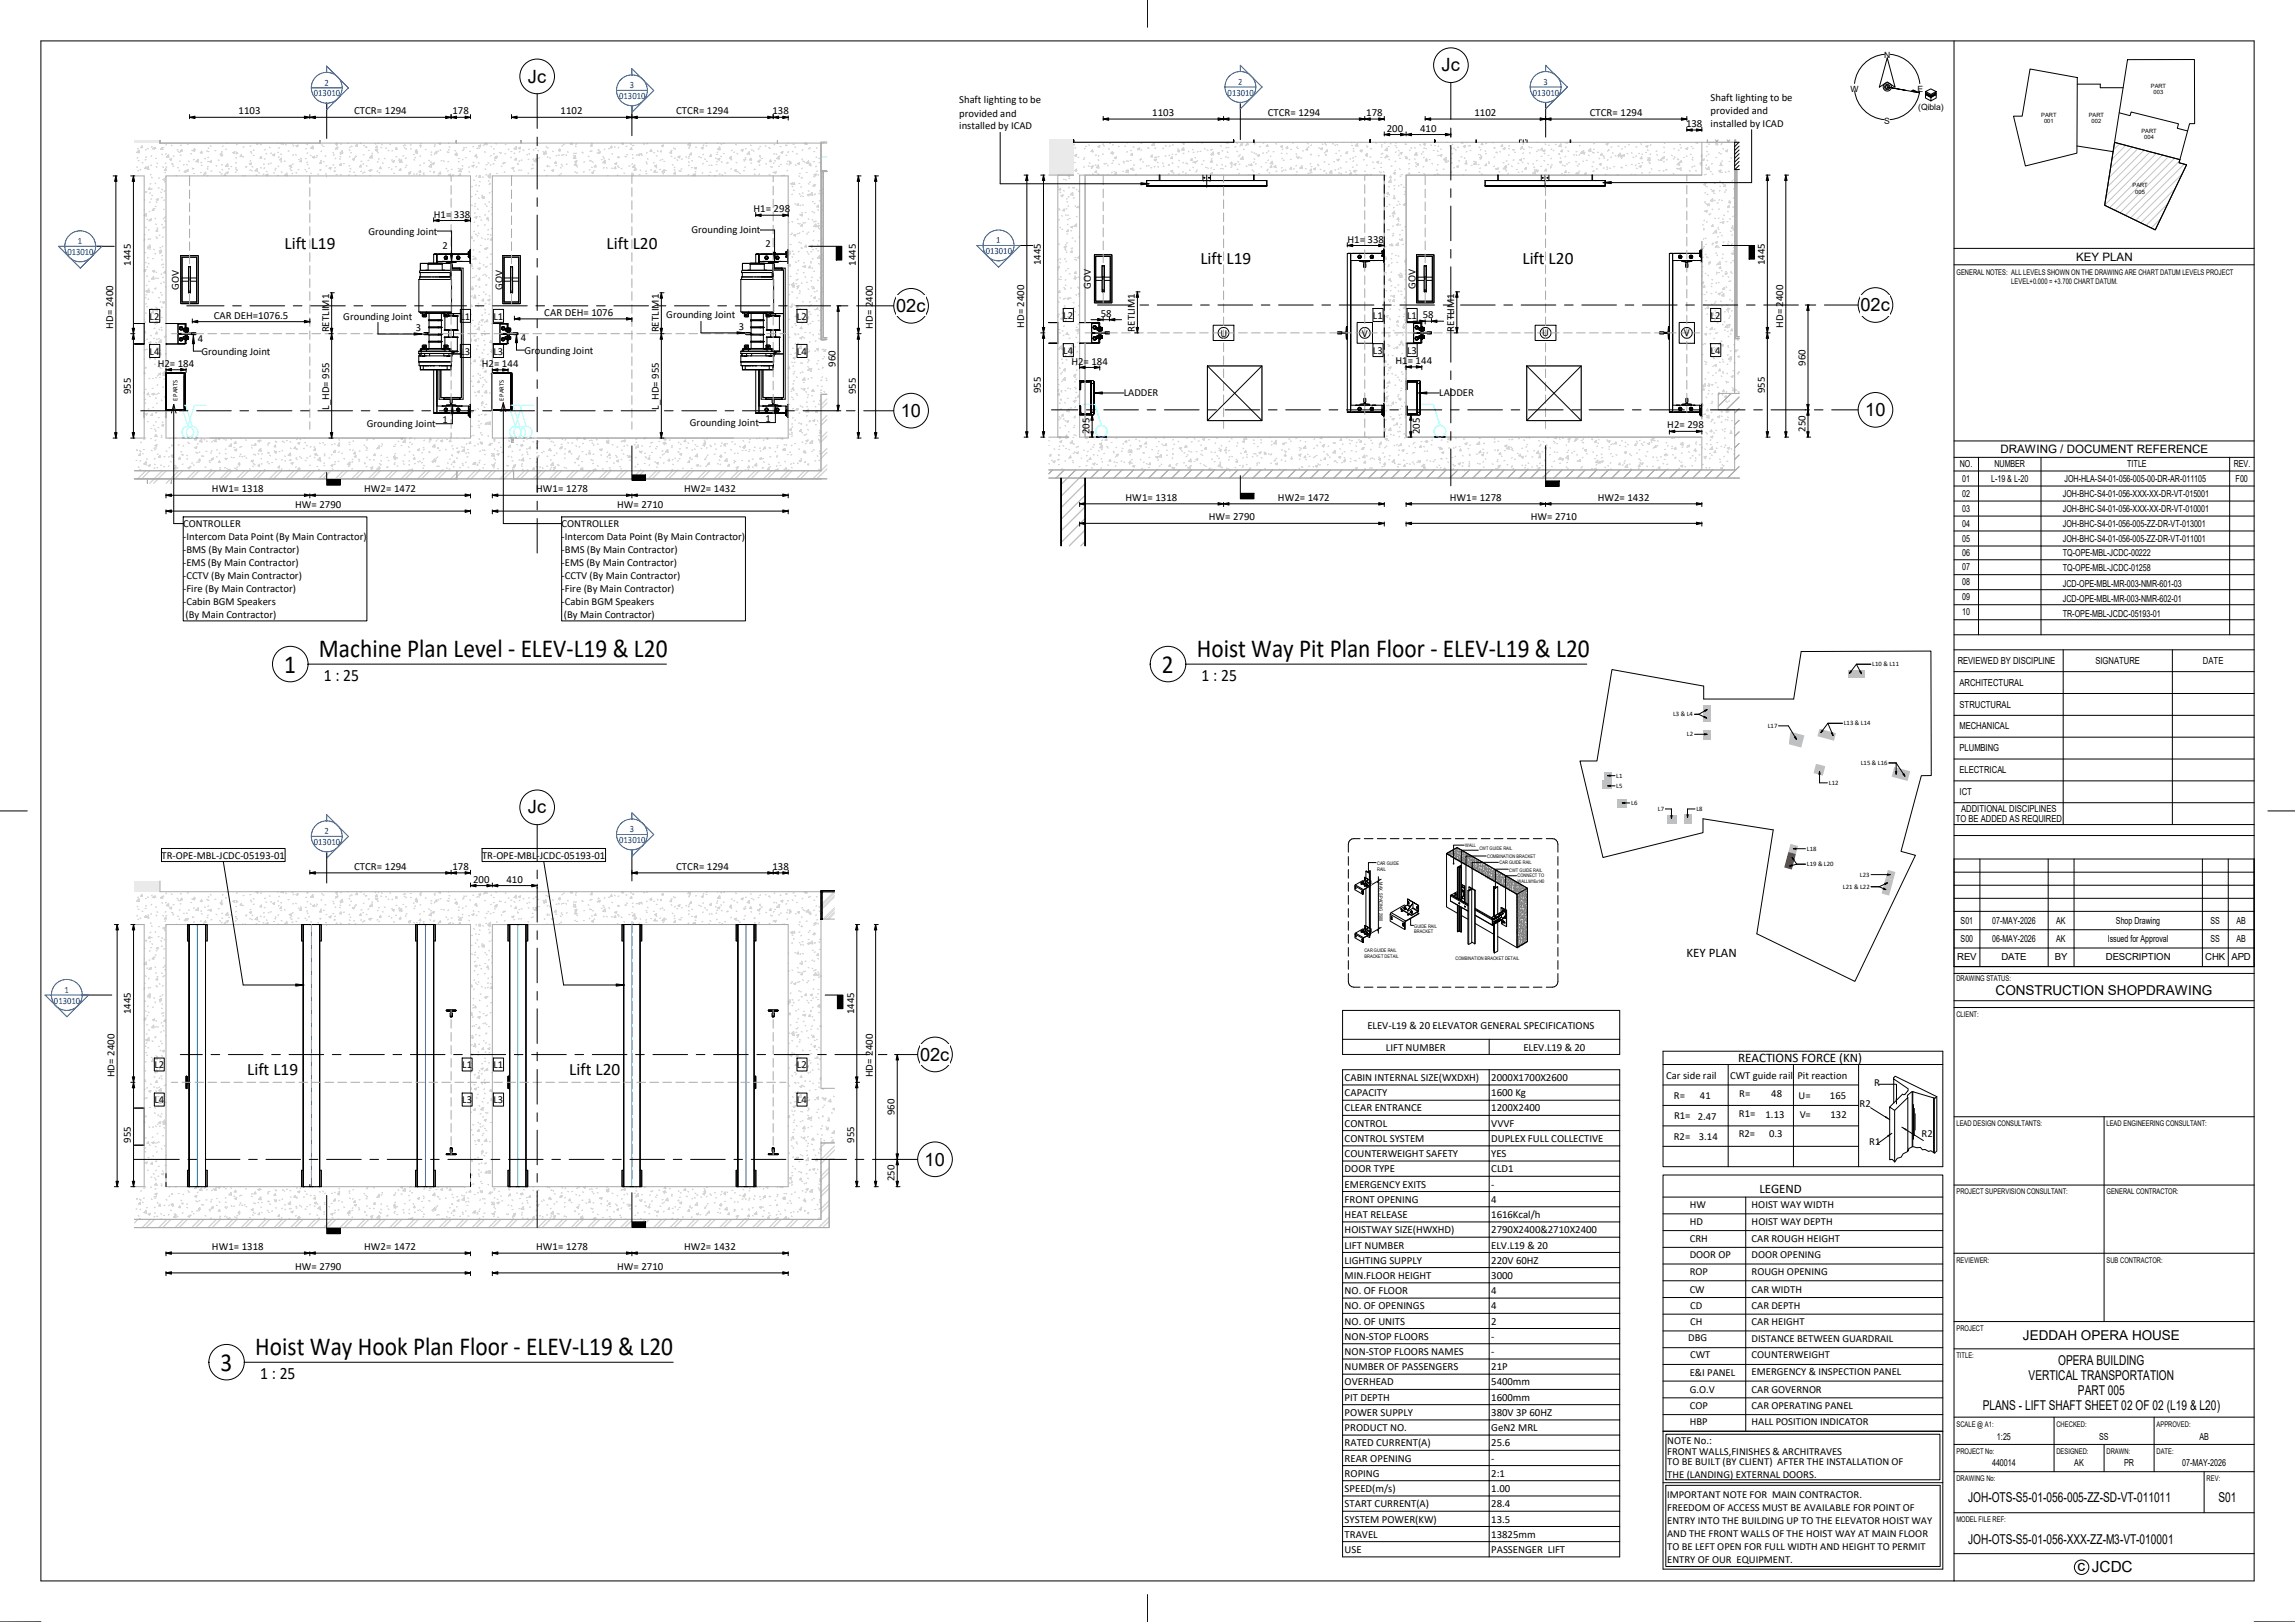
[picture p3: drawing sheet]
<svg xmlns="http://www.w3.org/2000/svg" width="841mm" height="594mm" viewBox="0 0 841 594" stroke-linecap="round" stroke-linejoin="round" font-family="sans-serif">
<defs><g id="words">
<g font-size="9.5">
<text x="116.9" y="240.5">Machine Plan Level - ELEV-L19 &amp; L20</text>
<text x="438.5" y="240.5">Hoist Way Pit Plan Floor - ELEV-L19 &amp; L20</text>
<text x="104.1" y="246.4">1</text>
<text x="425.8" y="246.4">2</text>
<text x="93.6" y="496.2">Hoist Way Hook Plan Floor - ELEV-L19 &amp; L20</text>
<text x="80.8" y="502.1">3</text>
</g>
<g font-size="6.7">
<text x="528.3" y="26.1">Jc</text>
<text x="193.4" y="30.2">Jc</text>
<text x="328.4" y="114.3">02c</text>
<text x="681.8" y="114">02c</text>
<text x="330.1" y="152.7">10</text>
<text x="683.5" y="152.4">10</text>
<text x="193.4" y="297.9">Jc</text>
<text x="337.1" y="388.5">02c</text>
<text x="338.8" y="426.9">10</text>
</g>
<g font-size="6.4">
<text x="104.3" y="91.4">Lift L19</text>
<text x="222.3" y="91.4">Lift L20</text>
<text x="439.9" y="96.6">Lift L19</text>
<text x="557.9" y="96.6">Lift L20</text>
<text x="118.7" y="249.6">1 : 25</text>
<text x="440.4" y="249.6">1 : 25</text>
<text x="90.6" y="393.6">Lift L19</text>
<text x="208.6" y="393.6">Lift L20</text>
<text x="95.4" y="505.2">1 : 25</text>
</g>
<text font-size="5.6" x="761.3" y="575.6">c JCDC</text>
<g font-size="5">
<text x="731.3" y="364.4">CONSTRUCTION SHOPDRAWING</text>
<text x="741.3" y="490.7">JEDDAH OPERA HOUSE</text>
<text x="754.2" y="500">OPERA BUILDING</text>
<text x="743.4" y="505.5">VERTICAL TRANSPORTATION</text>
<text x="761.5" y="511">PART 005</text>
<text x="726.6" y="516.5">PLANS - LIFT SHAFT SHEET 02 OF 02 (L19 &amp; L20)</text>
<text x="721.2" y="550">JOH-OTS-S5-01-056-005-ZZ-SD-VT-011011</text>
<text x="812.9" y="550">S01</text>
<text x="721.2" y="565.6">JOH-OTS-S5-01-056-XXX-ZZ-M3-VT-010001</text>
</g>
<g font-size="4.8">
<text x="618.1" y="350.5">KEY PLAN</text>
<text x="637" y="388.9">REACTIONS FORCE (KN)</text>
<text x="644.7" y="436.9">LEGEND</text>
</g>
<g font-size="4.3">
<text x="760.8" y="95.4">KEY PLAN</text>
<text x="733.1" y="165.9">DRAWING / DOCUMENT REFERENCE</text>
</g>
<g font-size="4">
<text x="87.5" y="41.9">1103</text>
<text x="129.8" y="41.9">CTCR= 1294</text>
<text x="165.8" y="41.9">178</text>
<text x="205.4" y="41.9">1102</text>
<text x="247.8" y="41.9">CTCR= 1294</text>
<text x="283" y="41.9">138</text>
<text x="422.3" y="42.5">1103</text>
<text x="464.6" y="42.5">CTCR= 1294</text>
<text x="500.7" y="42.5">178</text>
<text x="540.3" y="42.5">1102</text>
<text x="582.6" y="42.5">CTCR= 1294</text>
<text x="617.9" y="46.6">138</text>
<text x="508.2" y="48.2">200</text>
<text x="520.4" y="48.2">410</text>
<text x="276.1" y="77.8">H1= 298</text>
<text x="159" y="79.7">H1= 338</text>
<text x="493.8" y="88.9">H1= 338</text>
<text x="47.9" y="97.4" transform="rotate(-90 47.9 97.4)">1445</text>
<text x="313.6" y="97.4" transform="rotate(-90 313.6 97.4)">1445</text>
<text x="381.4" y="97.1" transform="rotate(-90 381.4 97.1)">1445</text>
<text x="646.7" y="97.1" transform="rotate(-90 646.7 97.1)">1445</text>
<text x="78.3" y="116.8">CAR DEH=1076.5</text>
<text x="199.5" y="115.7">CAR DEH= 1076</text>
<text x="403.4" y="116">58</text>
<text x="521.4" y="116.6">58</text>
<text x="41.5" y="120.4" transform="rotate(-90 41.5 120.4)">HD= 2400</text>
<text x="120.6" y="121.8" transform="rotate(-90 120.6 121.8)">RETLIM1</text>
<text x="241.4" y="121.8" transform="rotate(-90 241.4 121.8)">RETLIM1</text>
<text x="319.9" y="120.4" transform="rotate(-90 319.9 120.4)">HD= 2400</text>
<text x="375.3" y="120.1" transform="rotate(-90 375.3 120.1)">HD= 2400</text>
<text x="415.8" y="121.5" transform="rotate(-90 415.8 121.5)">RETLIM1</text>
<text x="532.9" y="121.5" transform="rotate(-90 532.9 121.5)">RETLIM1</text>
<text x="653.5" y="120.1" transform="rotate(-90 653.5 120.1)">HD= 2400</text>
<text x="57.8" y="134.4">H2= 184</text>
<text x="176.6" y="134.4">H2= 144</text>
<text x="306.2" y="134.3" transform="rotate(-90 306.2 134.3)">960</text>
<text x="392.6" y="133.5">H2= 184</text>
<text x="511.4" y="133.3">H1= 144</text>
<text x="661.6" y="133.9" transform="rotate(-90 661.6 133.9)">960</text>
<text x="47.9" y="144.4" transform="rotate(-90 47.9 144.4)">955</text>
<text x="313.6" y="144.4" transform="rotate(-90 313.6 144.4)">955</text>
<text x="381.4" y="144.1" transform="rotate(-90 381.4 144.1)">955</text>
<text x="646.7" y="144.1" transform="rotate(-90 646.7 144.1)">955</text>
<text x="120.6" y="150.1" transform="rotate(-90 120.6 150.1)">L_HD= 955</text>
<text x="241.4" y="150.1" transform="rotate(-90 241.4 150.1)">L_HD= 955</text>
<text x="399.2" y="159" transform="rotate(-90 399.2 159)">205</text>
<text x="520.3" y="159" transform="rotate(-90 520.3 159)">205</text>
<text x="611" y="156.9">H2= 298</text>
<text x="661.6" y="158.2" transform="rotate(-90 661.6 158.2)">250</text>
<text x="77.7" y="180.3">HW1= 1318</text>
<text x="133.5" y="180.3">HW2= 1472</text>
<text x="196.5" y="180.3">HW1= 1278</text>
<text x="250.7" y="180.3">HW2= 1432</text>
<text x="412.5" y="183.5">HW1= 1318</text>
<text x="468.3" y="183.5">HW2= 1472</text>
<text x="531.3" y="183.5">HW1= 1278</text>
<text x="585.5" y="183.5">HW2= 1432</text>
<text x="108.2" y="186.1">HW= 2790</text>
<text x="226.1" y="186.1">HW= 2710</text>
<text x="443" y="190.6">HW= 2790</text>
<text x="561" y="190.6">HW= 2710</text>
<text x="129.8" y="318.6">CTCR= 1294</text>
<text x="165.8" y="318.6">178</text>
<text x="173.4" y="323.3">200</text>
<text x="185.6" y="323.3">410</text>
<text x="247.8" y="318.6">CTCR= 1294</text>
<text x="283" y="318.6">138</text>
<text x="48" y="371.6" transform="rotate(-90 48 371.6)">1445</text>
<text x="313" y="371.6" transform="rotate(-90 313 371.6)">1445</text>
<text x="501.1" y="376.7">ELEV-L19 &amp; 20 ELEVATOR GENERAL SPECIFICATIONS</text>
<text x="507.9" y="384.8">LIFT NUMBER</text>
<text x="558.2" y="384.8">ELEV.L19 &amp; 20</text>
<text x="42" y="394.5" transform="rotate(-90 42 394.5)">HD= 2400</text>
<text x="319.9" y="394.5" transform="rotate(-90 319.9 394.5)">HD= 2400</text>
<text x="492.8" y="395.9">CABIN INTERNAL SIZE(WXDXH)</text>
<text x="546.5" y="395.9">2000X1700X2600</text>
<text x="492.8" y="401.5">CAPACITY</text>
<text x="546.5" y="401.5">1600 Kg</text>
<text x="492.8" y="407.1">CLEAR ENTRANCE</text>
<text x="546.5" y="407.1">1200X2400</text>
<text x="327.8" y="408.5" transform="rotate(-90 327.8 408.5)">960</text>
<text x="492.8" y="412.7">CONTROL</text>
<text x="546.5" y="412.7">VVVF</text>
<text x="48" y="418.6" transform="rotate(-90 48 418.6)">955</text>
<text x="313" y="418.6" transform="rotate(-90 313 418.6)">955</text>
<text x="492.8" y="418.3">CONTROL SYSTEM</text>
<text x="546.5" y="418.3">DUPLEX FULL COLLECTIVE</text>
<text x="492.8" y="423.8">COUNTERWEIGHT SAFETY</text>
<text x="546.5" y="423.8">YES</text>
<text x="492.8" y="429.4">DOOR TYPE</text>
<text x="546.5" y="429.4">CLD1</text>
<text x="327.8" y="432.7" transform="rotate(-90 327.8 432.7)">250</text>
<text x="492.8" y="435">EMERGENCY EXITS</text>
<text x="546.5" y="435">-</text>
<text x="492.8" y="440.6">FRONT OPENING</text>
<text x="546.5" y="440.6">4</text>
<text x="492.8" y="446.1">HEAT RELEASE</text>
<text x="546.5" y="446.1">1616Kcal/h</text>
<text x="492.8" y="451.7">HOISTWAY SIZE(HWXHD)</text>
<text x="546.5" y="451.7">2790X2400&amp;2710X2400</text>
<text x="77.7" y="457.9">HW1= 1318</text>
<text x="133.5" y="457.9">HW2= 1472</text>
<text x="196.5" y="457.9">HW1= 1278</text>
<text x="250.7" y="457.9">HW2= 1432</text>
<text x="492.8" y="457.3">LIFT NUMBER</text>
<text x="546.5" y="457.3">ELV.L19 &amp; 20</text>
<text x="108.2" y="465.2">HW= 2790</text>
<text x="226.1" y="465.2">HW= 2710</text>
<text x="492.8" y="462.9">LIGHTING SUPPLY</text>
<text x="546.5" y="462.9">220V 60HZ</text>
<text x="492.8" y="468.4">MIN.FLOOR HEIGHT</text>
<text x="546.5" y="468.4">3000</text>
<text x="492.8" y="474">NO. OF FLOOR</text>
<text x="492.8" y="479.6">NO. OF OPENINGS</text>
<text x="546.5" y="474">4</text>
<text x="546.5" y="479.6">4</text>
<text x="492.8" y="485.1">NO. OF UNITS</text>
<text x="546.5" y="485.1">2</text>
<text x="492.8" y="490.7">NON-STOP FLOORS</text>
<text x="546.5" y="490.7">-</text>
<text x="492.8" y="496.3">NON-STOP FLOORS NAMES</text>
<text x="546.5" y="496.3">-</text>
<text x="492.8" y="501.9">NUMBER OF PASSENGERS</text>
<text x="546.5" y="501.9">21P</text>
<text x="492.8" y="507.4">OVERHEAD</text>
<text x="546.5" y="507.4">5400mm</text>
<text x="492.8" y="513">PIT DEPTH</text>
<text x="546.5" y="513">1600mm</text>
<text x="492.8" y="518.6">POWER SUPPLY</text>
<text x="546.5" y="518.6">380V 3P 60HZ</text>
<text x="492.8" y="524.2">PRODUCT NO.</text>
<text x="546.5" y="524.2">GeN2 MRL</text>
<text x="492.8" y="529.8">RATED CURRENT(A)</text>
<text x="546.5" y="529.8">25.6</text>
<text x="492.8" y="535.3">REAR OPENING</text>
<text x="546.5" y="535.3">-</text>
<text x="492.8" y="540.9">ROPING</text>
<text x="546.5" y="540.9">2:1</text>
<text x="492.8" y="546.5">SPEED(m/s)</text>
<text x="546.5" y="546.5">1.00</text>
<text x="492.8" y="552.1">START CURRENT(A)</text>
<text x="492.8" y="557.7">SYSTEM POWER(KW)</text>
<text x="546.5" y="552.1">28.4</text>
<text x="546.5" y="557.7">13.5</text>
<text x="492.8" y="563.2">TRAVEL</text>
<text x="546.5" y="563.2">13825mm</text>
<text x="492.8" y="568.8">USE</text>
<text x="546.5" y="568.8">PASSENGER LIFT</text>
</g>
<g font-size="3.9">
<text x="351.5" y="37.9">Shaft lighting to be</text>
<text x="626.9" y="37">Shaft lighting to be</text>
<text x="626.9" y="41.7">provided and</text>
<text x="351.5" y="42.7">provided and</text>
<text x="351.5" y="47.4">installed by ICAD</text>
<text x="626.9" y="46.5">installed by ICAD</text>
<text x="135" y="85.9">Grounding Joint</text>
<text x="253.4" y="85.5">Grounding Joint</text>
<text x="162.1" y="91">2</text>
<text x="280.5" y="90.6">2</text>
<text x="65.6" y="106.2" transform="rotate(-90 65.6 106.2)">GOV</text>
<text x="184.1" y="106.2" transform="rotate(-90 184.1 106.2)">GOV</text>
<text x="399.8" y="105.9" transform="rotate(-90 399.8 105.9)">GOV</text>
<text x="518.8" y="105.9" transform="rotate(-90 518.8 105.9)">GOV</text>
<text x="54.8" y="117.1">L2</text>
<text x="125.8" y="117.1">Grounding Joint</text>
<text x="168.7" y="117.1">L1</text>
<text x="180.8" y="117.1">L1</text>
<text x="244.2" y="116.6">Grounding Joint</text>
<text x="292.1" y="117.1">L2</text>
<text x="389.6" y="116.7">L2</text>
<text x="503.1" y="116.7">L1</text>
<text x="515.6" y="116.7">L1</text>
<text x="626.9" y="116.7">L2</text>
<text x="72.5" y="125.4">4</text>
<text x="152.4" y="121.3">3</text>
<text x="190.9" y="125.1">4</text>
<text x="270.8" y="120.9">3</text>
<text x="447.3" y="123.3">U</text>
<text x="499" y="123.4">V</text>
<text x="565.1" y="123.2">U</text>
<text x="617" y="123.2">V</text>
<text x="54.8" y="129.9">L4</text>
<text x="73.8" y="129.9">Grounding Joint</text>
<text x="168.7" y="129.9">L3</text>
<text x="180.8" y="129.9">L3</text>
<text x="192.2" y="129.5">Grounding Joint</text>
<text x="292.1" y="129.9">L4</text>
<text x="389.6" y="129.6">L4</text>
<text x="503.1" y="129.6">L3</text>
<text x="515.6" y="129.6">L3</text>
<text x="626.9" y="129.6">L4</text>
<text x="411.8" y="145.2">LADDER</text>
<text x="527.4" y="145.2">LADDER</text>
<text x="162.1" y="155">1</text>
<text x="280.5" y="154.6">1</text>
<text x="134.4" y="156.5">Grounding Joint</text>
<text x="252.8" y="156">Grounding Joint</text>
<text x="67.1" y="193">CONTROLLER</text>
<text x="67.1" y="197.8">-Intercom Data Point (By Main Contractor)</text>
<text x="205.8" y="193">CONTROLLER</text>
<text x="205.8" y="197.8">-Intercom Data Point (By Main Contractor)</text>
<text x="67.1" y="202.6">-BMS (By Main Contractor)</text>
<text x="205.8" y="202.6">-BMS (By Main Contractor)</text>
<text x="67.1" y="207.3">-EMS (By Main Contractor)</text>
<text x="205.8" y="207.3">-EMS (By Main Contractor)</text>
<text x="67.1" y="212.1">-CCTV (By Main Contractor)</text>
<text x="205.8" y="212.1">-CCTV (By Main Contractor)</text>
<text x="67.1" y="216.9">-Fire (By Main Contractor)</text>
<text x="67.1" y="221.6">-Cabin BGM Speakers</text>
<text x="205.8" y="216.9">-Fire (By Main Contractor)</text>
<text x="205.8" y="221.6">-Cabin BGM Speakers</text>
<text x="68" y="226.4">(By Main Contractor)</text>
<text x="206.7" y="226.4">(By Main Contractor)</text>
<text x="59.2" y="314.5">TR-OPE-MBL-JCDC-05193-01</text>
<text x="176.7" y="314.5">TR-OPE-MBL-JCDC-05193-01</text>
<text x="56.6" y="391.2">L2</text>
<text x="169.4" y="391.2">L1</text>
<text x="180.8" y="391.2">L1</text>
<text x="292.1" y="391.2">L2</text>
<text x="610.6" y="395.4">Car side rail</text>
<text x="634.1" y="395.3">CWT guide rail</text>
<text x="658.7" y="395.4">Pit reaction</text>
<text x="637.4" y="401.9">R=</text>
<text x="649.1" y="401.9">48</text>
<text x="686.9" y="397.6">R</text>
<text x="56.6" y="404.1">L4</text>
<text x="169.4" y="404.1">L3</text>
<text x="180.8" y="404.1">L3</text>
<text x="292.1" y="404.1">L4</text>
<text x="613.4" y="402.4">R=</text>
<text x="623" y="402.7">41</text>
<text x="659.1" y="402.4">U=</text>
<text x="670.6" y="402.4">165</text>
<text x="681.5" y="405.3">R2</text>
<text x="613.5" y="410">R1= 2.47</text>
<text x="637.2" y="409.2">R1=</text>
<text x="647" y="409.4">1.13</text>
<text x="659.5" y="409.6">V=</text>
<text x="670.8" y="409.6">132</text>
<text x="613.4" y="417.4">R2=</text>
<text x="622.5" y="417.4">3.14</text>
<text x="637.2" y="416.6">R2=</text>
<text x="648.3" y="416.6">0.3</text>
<text x="685" y="419.5">R1</text>
<text x="704.2" y="416.3">R2</text>
<text x="619.2" y="442.5">HW</text>
<text x="641.9" y="442.5">HOIST WAY WIDTH</text>
<text x="619.2" y="448.6">HD</text>
<text x="641.9" y="448.6">HOIST WAY DEPTH</text>
<text x="619.2" y="454.7">CRH</text>
<text x="641.9" y="454.7">CAR ROUGH HEIGHT</text>
<text x="619.2" y="460.9">DOOR OP</text>
<text x="641.9" y="460.9">DOOR OPENING</text>
<text x="619.2" y="467.1">ROP</text>
<text x="641.9" y="467.1">ROUGH OPENING</text>
<text x="619.2" y="473.4">CW</text>
<text x="641.9" y="473.4">CAR WIDTH</text>
<text x="619.4" y="479.6">CD</text>
<text x="641.9" y="479.6">CAR DEPTH</text>
<text x="619.4" y="485.5">CH</text>
<text x="641.9" y="485.5">CAR HEIGHT</text>
<text x="618.6" y="491.2">DBG</text>
<text x="641.9" y="491.7">DISTANCE BETWEEN GUARDRAIL</text>
<text x="619.4" y="497.5">CWT</text>
<text x="641.9" y="497.5">COUNTERWEIGHT</text>
<text x="619.2" y="503.8">E&amp;I PANEL</text>
<text x="641.9" y="503.8">EMERGENCY &amp; INSPECTION PANEL</text>
<text x="619.2" y="510.1">G.O.V</text>
<text x="641.9" y="510.1">CAR GOVERNOR</text>
<text x="619.2" y="516.2">COP</text>
<text x="619.2" y="521.8">HBP</text>
<text x="641.9" y="516.2">CAR OPERATING PANEL</text>
<text x="641.9" y="521.8">HALL POSITION INDICATOR</text>
<text x="611" y="532.9">FRONT WALLS,FINISHES &amp; ARCHITRAVES</text>
<text x="611" y="528.8">NOTE No.:</text>
<text x="611" y="536.5">TO BE BUILT (BY CLIENT) AFTER THE INSTALLATION OF</text>
<text x="611" y="541.3">THE (LANDING) EXTERNAL DOORS.</text>
<text x="611" y="548.6">IMPORTANT NOTE FOR MAIN CONTRACTOR.</text>
<text x="611" y="553.3">FREEDOM OF ACCESS MUST BE AVAILABLE FOR POINT OF</text>
<text x="611" y="558.1">ENTRY INTO THE BUILDING UP TO THE ELEVATOR HOIST WAY</text>
<text x="611" y="562.9">AND THE FRONT WALLS OF THE HOIST WAY AT MAIN FLOOR</text>
<text x="611" y="567.6">TO BE LEFT OPEN FOR FULL WIDTH AND HEIGHT TO PERMIT</text>
<text x="611" y="572.4">ENTRY OF OUR EQUIPMENT.</text>
</g>
<g font-size="3.5" fill="#003bbd">
<text x="115" y="35.3">013010</text>
<text x="118.9" y="31.4">2</text>
<text x="230.8" y="32.3">3</text>
<text x="449.9" y="35">013010</text>
<text x="453.7" y="31">2</text>
<text x="561.7" y="35">013010</text>
<text x="565.6" y="31">3</text>
<text x="226.9" y="36.2">013010</text>
<text x="28.6" y="89.4">1</text>
<text x="365.1" y="89.1">1</text>
<text x="24.7" y="93.3">013010</text>
<text x="361.2" y="93">013010</text>
<text x="118.9" y="305.5">2</text>
<text x="230.8" y="304.8">3</text>
<text x="115" y="309.5">013010</text>
<text x="226.9" y="308.8">013010</text>
<text x="23.7" y="363.6">1</text>
<text x="19.8" y="367.6">013010</text>
</g>
<g font-size="3.5">
<text x="718.2" y="171.2">NO.</text>
<text x="730.9" y="171.2">NUMBER</text>
<text x="779.5" y="171.2">TITLE</text>
<text x="818.6" y="171.2">REV.</text>
<text x="719.1" y="176.4">01</text>
<text x="729.7" y="176.5">L-19 &amp; L-20</text>
<text x="756.5" y="176.4">JOH-HLA-S4-01-056-005-00-DR-AR-011105</text>
<text x="819.3" y="176.4">F00</text>
<text x="719.1" y="181.9">02</text>
<text x="755.9" y="181.9">JOH-BHC-S4-01-056-XXX-XX-DR-VT-015001</text>
<text x="719.1" y="187.4">03</text>
<text x="755.9" y="187.4">JOH-BHC-S4-01-056-XXX-XX-DR-VT-010001</text>
<text x="719.1" y="192.9">04</text>
<text x="755.9" y="192.9">JOH-BHC-S4-01-056-005-ZZ-DR-VT-013001</text>
<text x="719.1" y="198.4">05</text>
<text x="719.1" y="203.5">06</text>
<text x="755.9" y="198.4">JOH-BHC-S4-01-056-005-ZZ-DR-VT-011001</text>
<text x="755.9" y="203.8">TQ-OPE-MBL-JCDC-00222</text>
<text x="719.1" y="208.9">07</text>
<text x="755.9" y="209">TQ-OPE-MBL-JCDC-01258</text>
<text x="719.1" y="214.4">08</text>
<text x="755.9" y="214.9">JCD-OPE-MBL-MR-003-NMR-601-03</text>
<text x="719.1" y="219.9">09</text>
<text x="755.9" y="220.4">JCD-OPE-MBL-MR-003-NMR-602-01</text>
<text x="719.1" y="225.4">10</text>
<text x="755.9" y="225.9">TR-OPE-MBL-JCDC-05193-01</text>
<text x="717.4" y="243.2">REVIEWED BY DISCIPLINE</text>
<text x="767.9" y="243.2">SIGNATURE</text>
<text x="807.3" y="243.2">DATE</text>
<text x="718.1" y="251.2">ARCHITECTURAL</text>
<text x="718.1" y="259.2">STRUCTURAL</text>
<text x="718.1" y="267.2">MECHANICAL</text>
<text x="718.1" y="275.2">PLUMBING</text>
<text x="718.1" y="283.2">ELECTRICAL</text>
<text x="718.1" y="291.2">ICT</text>
<text x="718.7" y="297.2">ADDITIONAL DISCIPLINES</text>
<text x="716.7" y="301.2">TO BE ADDED AS REQUIRED</text>
<text x="718.5" y="338.3">S01</text>
<text x="730.1" y="338.3">07-MAY-2026</text>
<text x="753.5" y="338.3">AK</text>
<text x="775.4" y="338.3">Shop Drawing</text>
<text x="810" y="338.3">SS</text>
<text x="819.5" y="338.3">AB</text>
<text x="718.5" y="345">S00</text>
<text x="730.1" y="345">06-MAY-2026</text>
<text x="753.5" y="345">AK</text>
<text x="772.4" y="345">Issued for Approval</text>
<text x="810" y="345">SS</text>
<text x="819.5" y="345">AB</text>
<text x="717.2" y="351.7">REV</text>
<text x="733.4" y="351.7">DATE</text>
<text x="753" y="351.7">BY</text>
<text x="771.7" y="351.7">DESCRIPTION</text>
<text x="808.1" y="351.7">CHK APD</text>
<text x="731.8" y="527.3">1:25</text>
<text x="769.3" y="527.3">SS</text>
<text x="806" y="527.3">AB</text>
<text x="730" y="537.1">440014</text>
<text x="760.1" y="537.1">AK</text>
<text x="778.4" y="537.1">PR</text>
<text x="799.7" y="537.1">07-MAY-2026</text>
</g>
<g font-size="3.1">
<text x="690.4" y="21.4">N</text>
<text x="678.2" y="33.6">W</text>
<text x="702.7" y="33.6">E</text>
<text x="702.9" y="40.2">(Qibla)</text>
<text x="690.5" y="45.4">S</text>
</g>
<g font-size="2.9">
<text x="717" y="100.7">GENERAL NOTES: ALL LEVELS SHOWN ON THE DRAWING ARE CHART DATUM LEVELS PROJECT</text>
<text x="717" y="359.2">DRAWING STATUS:</text>
<text x="717" y="372.4">CLIENT:</text>
<text x="717" y="412.5">LEAD DESIGN CONSULTANTS:</text>
<text x="771.9" y="412.5">LEAD ENGINEERING CONSULTANT:</text>
<text x="717" y="437.5">PROJECT SUPERVISION CONSULTANT:</text>
<text x="771.9" y="437.5">GENERAL CONTRACTOR:</text>
<text x="717" y="462.5">REVIEWER:</text>
<text x="771.9" y="462.5">SUB CONTRACTOR:</text>
<text x="717" y="487.5">PROJECT</text>
<text x="717" y="497.5">TITLE:</text>
<text x="717" y="522.5">SCALE @ A1:</text>
<text x="753.6" y="522.5">CHECKED:</text>
<text x="790.3" y="522.5">APPROVED:</text>
<text x="717" y="532.5">PROJECT No:</text>
<text x="753.6" y="532.5">DESIGNED:</text>
<text x="771.9" y="532.5">DRAWN:</text>
<text x="790.3" y="532.5">DATE:</text>
<text x="717" y="542.5">DRAWING No:</text>
<text x="808.6" y="542.5">REV:</text>
<text x="717" y="557.5">MODEL FILE REF:</text>
</g>
<text font-size="2.8" x="737.1" y="103.9">LEVEL+0.000 = +3.700 CHART DATUM.</text>
<g font-size="2.4">
<text x="65" y="147" transform="rotate(-90 65 147)">E PARTS</text>
<text x="184.6" y="147" transform="rotate(-90 184.6 147)">E PARTS</text>
<text x="686.1" y="244.1">L10 &amp; L11</text>
<text x="613.1" y="262.4">L3 &amp; L4</text>
<text x="618.2" y="269.7">L2</text>
<text x="647.8" y="266.6">L17</text>
<text x="675.6" y="265.7">L13 &amp; L14</text>
<text x="681.9" y="280.2">L15 &amp; L16</text>
<text x="592.3" y="284.9">L1</text>
<text x="670.2" y="287.5">L12</text>
<text x="592.3" y="288.6">L5</text>
<text x="597.7" y="294.9">L6</text>
<text x="607.6" y="297.1">L7</text>
<text x="621.7" y="297.1">L8</text>
<text x="662.1" y="311.6">L18</text>
<text x="662.1" y="317.3">L19 &amp; L20</text>
<text x="681.6" y="321.1">L23</text>
<text x="675.3" y="325.5">L21 &amp; L22</text>
</g>
<g font-size="2.1">
<text x="788.2" y="32.1">PART</text>
<text x="789.2" y="34.5">003</text>
<text x="748" y="42.8">PART</text>
<text x="749" y="45.2">001</text>
<text x="765.5" y="42.7">PART</text>
<text x="766.5" y="45.1">002</text>
<text x="784.8" y="48.6">PART</text>
<text x="785.7" y="51">004</text>
<text x="781.5" y="68.5">PART</text>
<text x="782.5" y="70.9">005</text>
</g>
<g font-size="1.8">
<text x="537" y="310.4">WALL</text>
<text x="542.1" y="311.4">CWT GUIDE RAIL</text>
<text x="504.7" y="316.8">CAR GUIDE</text>
<text x="545" y="314.3">COMBINATION BRACKET</text>
<text x="549.5" y="316.6">CAR GUIDE RAIL</text>
<text x="504.7" y="318.9">RAIL</text>
<text x="505.5" y="323.2" transform="rotate(90 505.5 323.2)">MAX. SPACING 2500</text>
<text x="553.1" y="319.2">CWT GUIDE RAIL</text>
<text x="556.1" y="321.2">CONNECT TO</text>
<text x="556.1" y="323.3">WALLM16x140</text>
<text x="518.3" y="339.7">GUIDE RAIL</text>
<text x="518.3" y="341.8">BRACKET</text>
<text x="500" y="348.7">CAR GUIDE RAIL</text>
<text x="500" y="350.8">BRACKET DETAIL</text>
<text x="533.4" y="351.8">COMBINATION BRACKET DETAIL</text>
</g>
</g></defs>
<path d="M49.3 51.4h9.3v1h-9.3z" fill="#eaeaea"/>
<g fill="#fff">
<path d="M300.9 144.4h2.1v6h-2.1z"/>
<path d="M300.9 62.4h.3v.4h-.3z"/>
<path d="M300.9 52h2.1v.4h-2.1z"/>
<path d="M167.4 172.4h20.8v2.9h-20.8z"/>
<path d="M167.4 175.3l20.8 .1z"/>
<path d="M300.9 150.4h2.1v24.9h-2.1z"/>
<path d="M49.3 172.4h251.6v2.9h-251.6z"/>
<path d="M49.3 175.3l253.7 .1z"/>
<path d="M301.2 62.4h1.8v.4h-1.8z"/>
<path d="M300.9 62.8h.2v61.4h-.2z"/>
<path d="M301.1 62.8h.6v61.4h-.6z"/>
<path d="M300.9 124.2h2.1v.2h-2.1z"/>
<path d="M301.1 123.6h1.9v.6h-1.9z"/>
</g>
<g fill="none" stroke="#d4d4d4" stroke-width=".37">
<path d="M50.5 57.7l-.3 .2M50.6 54.4l-.2 .1M50.9 55l-.8 .8 .9 .2-.1-1M50.9 55.2l.3 .3M51 58.8l-.4 .1M52 53.5l.2 .6h-.6zM52.1 59.5l.3 .2M53.4 57.4l.2 .3M53.5 58.5h-.3M53.6 54.8l-.3 .1M54.1 54.3l.3 .2M55.6 57.1l-.2 .2"/>
<path d="M55.8 53.7l-.3 .2M56.2 54.5l-.4 .1M56.9 54l-.8 .3 .5 .3 .3-.6M56.9 54.2l.2 .2M57.4 58h-.4M57.5 59.7l.3 .2M59.3 56.4l.3 .3M59.4 54.7h-.6l.6-.6v.7M59.5 54.6l.3 .1M60 54l-.3 .1M60.8 59.7l-.3 .2M60.9 56.3l-.2 .2"/>
<path d="M61 57.5l.8-.8v1zM61 52.9l-.2 .2M62.2 58.4l.7-.3-.2 .6zM62.8 53.2l.2 .2M62.9 60l.3 .2M63.2 60l.2 .2M63.8 57.1l-.3 .1M64.9 54.8l.3 .1M65.2 55.4l.3 .3M66 59l-.3 .2M66.1 55.6l-.2 .2M66.3 56.8l-.3 .1"/>
<path d="M66.5 53.2h-.4M66.6 54.7l-.5 .6 .6 .1M66.6 54.8l.2 .6M69 52.8l-.3 .1M69.1 59l.2 .2M70.2 56.3h-.4M70.3 55l.3 .2M70.7 55.1l.8-.3-.3 .6zM71.2 54.4l.2 .2M71.2 58.3l-.3 .2M71.2 54.9l-.2 .3M72.7 59.3l-.9-.1 .8-.8 .1 .9"/>
<path d="M73.9 59.5h-.3M73.9 55.4l.1 .6h-.6zM75 58l.3 .2M75.7 55.2l.3 .2M76.4 57.6l-.2 .2M76.5 59.1l-.4 .1M76.5 54.2l-.2 .2M76.6 55.5h-.4M76.8 59.2l.7-.3-.2 .6zM77.1 53.4l.2 .2M79.1 55.2h-.3M80.3 58.6l-.3 .1"/>
<path d="M80.9 56.9l.3 .2M81.2 56l.1 .7-.6-.1zM81.2 55.5l.2 .2M81.6 56.9l-.2 .2M81.7 53.5l-.2 .2M83 54.7h-.4M83.1 52.4l.2 .2M85.3 55.9l.8-.3-.2 .6zM86.6 55.7l.5 .4M86.7 59.6l-.3 .2M86.7 57.8h-.3M86.8 56.2l-.3 .2"/>
<path d="M86.9 52.8l-.3 .2M88.5 56.7l.1 .6-.6-.1zM89.3 57.4l-.4 .1M89.4 53.8h-.3M91.4 60l.7-.3-.2 .6zM91.9 58.8l-.2 .2M91.9 53.5h-.3M92 55.5l-.2 .1M92 55.9l.3 .2M92.8 54.9l.2 .2M93.1 56.9l-.3 .1M94.6 52.4l-.2 .6-.5-.4 .5-.2"/>
<path d="M95.8 57.3l.1 .7-.6-.1zM95.8 53h-.3M97.2 58.1l-.3 .2M97.3 54.7l-.3 .2M97.5 56.2l.2 .1M98.3 59.9l.3 .3M98.7 53.9l.3 .2M99.4 59.8h-.3M99.5 56.1l-.3 .1M99.9 56.7l.8-.3-.2 .7zM101.7 52.4l.2 .1M102.1 55.8h-.3"/>
<path d="M102.3 57.4l-.3 .3M102.4 54.1l-.2 .2M102.9 56.4l.3 .2M103.1 58l.1 .6-.6-.1zM103.2 52.4l-.2 .3 .9 .1-.1-.4M103.3 59.3h-.4M104.2 58.9l.3 .3M104.6 52.9l.3 .2M105.9 55.3h-.3M107 52.6l.3 .2M107.6 56.7l-.3 .2M107.7 53.3l-.3 .2"/>
<path d="M108.3 56.6l.3 .2M108.5 53.4l.7-.2-.2 .6zM109.7 58.4l-.4 .1M110.2 57.9l.2 .3M110.4 58.6v.6h-.5zM112.2 58.1h-.3M112.4 54.4l-.4 .1M112.5 52.8l.2 .2M112.6 59.4l-.2 .2M112.8 56l-.3 .2M112.9 52.6l-.3 .2M113.7 56.9l.3 .1"/>
<path d="M113.8 54.3l.8-.8 .1 1zM114.6 57.5l.7-.3-.2 .7zM114.9 54.1h-.3M116.1 57.6h-.4M116.1 56.9l.2 .2M117.6 59.2l.2 .7-.7-.1zM117.8 58.7l-.3 .2M117.9 55.3l-.3 .2M117.9 53l.3 .2M118.5 59.1l.3 .3M118.7 53.6h-.3M119.1 57.1l.3 .2"/>
<path d="M122 55.9l.3 .2M122.5 56.7l-.4 .1M123.1 58l-.3 .2M123.1 54.2l.7-.2-.2 .6zM123.2 54.6l-.3 .2M123.3 53.3l.3 .2M123.3 52.4l-.3 .4h.6M123.6 52.4l.1 .5M124.5 58.1l.2 .2M124.6 57.3l.2 .2M124.7 56l.8-.8 .1 1zM124.9 59.9l.2 .6h-.7z"/>
<path d="M125 56.4l-.3 .1M125.1 52.7l-.3 .1M126.2 59.9h-.3M127.6 52.4l-.2 .1M127.9 54.9l.3 .2M128.3 57.2l-.3 .2M128.4 53.8l-.3 .3M128.7 53.5l.3 .2M128.9 55.9l-.4 .1M129.2 58.3l.7-.2-.2 .6zM130 57.5l.3 .2M130.4 57.1l.2 .2"/>
<path d="M130.8 52.8l.1 .7-.6-.1zM132.1 52.4l.2 .1M132.6 59.1h-.3M133.3 59.9l-.3 .3M133.4 56.6l-.3 .2M133.5 53.2l-.2 .2M133.9 53.8l.2 .3M134.2 53.7l.3 .2M135.2 58.7l-.4 .1M135.3 55.1h-.3M135.4 57.8l.3 .2M136.3 56.1l.3 .2"/>
<path d="M136.3 56.9l.1 .9-.9-.1zM137.5 52.6l.2 .2M137.7 55.1l.7-.3-.2 .6zM137.8 54.7l-.3 .1M138.1 53.5l.1 .6h-.6zM138.6 59.2l-.3 .2M138.7 55.8l-.3 .2M138.8 52.5l-.2 .1M139 58.2l-.3 .1M139.6 54l.3 .1M139.8 52.8l.2 .2M140.2 59.6l.2 .3"/>
<path d="M140.8 58l.3 .2M141.7 54.2l-.3 .1M142.2 55.1l.3 .2M142.9 52.8l.2 .2M143.8 58.5l-.3 .2M143.8 59.1l.7-.2-.2 .6zM143.9 55.1l-.3 .2M145 54.2l.3 .2M145.4 54.1l.1 .7-.6-.1zM145.4 57.4h-.3M146.1 58.6l.2 .2M146.3 58.2l.3 .2"/>
<path d="M147.2 58.5l.1 1-1-.1zM148 57.1h-.3M148.1 53.4h-.3M148.2 54.1l.2 .2M148.3 53l.3 .3M148.9 57.8l-.3 .2M149 54.4l-.2 .3M150.4 54.4l.3 .2M150.7 53l-.4 .1M151.7 58.5l.3 .1M151.8 56.6h-.3M152 57.6l.3 .2"/>
<path d="M152.3 55.9l.7-.3-.2 .6zM152.7 54.8l.1 .6-.6-.1zM153.7 53.3l.3 .2M154.1 53l.2 .3M154.2 57.1l-.3 .2M154.3 53.7l-.2 .2M154.5 52.5l-.3 .1M155.6 59.7h-.4M155.9 54.7l.2 .1M157.1 58.7l.3 .2M157.9 56.6l.3 .2M158.1 59.4h-.3"/>
<path d="M158.2 55.7l-.3 .1M158.4 59.9l.7-.2-.2 .6zM159.1 53.5l.3 .2M159.3 59.7l-.3 .2M159.4 56.3l-.3 .3M159.5 53l-.2 .2M159.9 55.4l.2 .6h-.6zM160.8 55.4h-.4M161.3 52.4l-.5 .2 .5 .3 .2-.5M161.3 54.9l.2 .2M162 58.8l-.4 .1M162.5 58.9l.3 .2"/>
<path d="M163.9 55.6l.2 .2M164.4 59.1l-.3 .2M164.5 52.4l-.1 .1M164.5 53.8l.3 .1M164.5 55.7l-.2 .2M164.6 54.9h-.3M166.7 55.1l.3 .2M166.9 56.7l.7-.3-.2 .6zM167.3 56v.7l-.5-.1zM168 59.1l.2 .2M168.4 58l-.4 .1M169.7 58.3l-.3 .2"/>
<path d="M169.8 54.9l-.3 .3M169.8 54.6l.3 .2M170 54l.3 .1M170.9 57.7h-.3M171 54l-.3 .1M172.1 55.3l.3 .2M173.4 59.4l.3 .2M173.6 53.7h-.3M174.5 56.7l.2 .6h-.7zM174.8 57.2h-.4M174.9 57.6l-.3 .2M175 54.2l-.2 .2"/>
<path d="M175.3 59.6l.3 .2M175.4 53.4l.7-.3-.2 .7zM175.4 54.2l.3 .2M175.7 53.6l.3 .2M177.4 53.2h-.3M177.5 55.6l.3 .2M178 52.4l-.5 .4 .9 .2v-.6M178.8 59.6l.3 .2M180 57l-.2 .1M180.2 53.6l-.3 .2M180.8 54.4l.3 .2M181.1 60h-.4"/>
<path d="M181.2 56.3l-.4 .1M181.2 58.6l.3 .2M181.7 52.5l.2 .2M181.8 57.3l.1 .7-.6-.1zM182 57.8l.2-.6-.7 .3 .5 .3M183 55.8l.3 .2M183.7 56h-.3M184.2 59.8l.3 .2M184.9 59.5h-.3M185.2 59.6l-.3 .2M185.3 56.2l-.3 .2M185.4 52.8l-.2 .2"/>
<path d="M186.3 54.7l.2 .2M187.2 57.6l.2 .2M187.6 55.5h-.4M188.4 54.5l.8-.8 .1 1zM188.4 56l.3 .2M189.2 58.6l-.1-.6-.5 .5 .6 .1M189.6 59.8l.3 .2M190 54.2l.8-.3-.3 .7zM190.4 58.9l-.2 .2M190.5 55.5l-.3 .2M191.3 58.6l-.3 .1M191.7 54.9l.3 .2"/>
<path d="M193.1 56.6l.2 .2M193.8 56.3l.3 .1M193.8 58.3l-.3 .1M194 54.7h-.3M195.5 58.2l-.2 .2M195.5 58.8l.3 .2M195.7 54.8l-.3 .2M196.1 58.3l.7-.3-.2 .7zM196.4 58.6l.1 .6h-.6zM196.6 54.3l-.4 .1M197.1 55.1l.3 .2M197.7 57.8l-.3 .1"/>
<path d="M199 55.5l.3 .3M199.3 56.5l.2 .2M200 55.4l.2 .9-1-.1zM200.4 53.8h-.3M200.8 57.4l-.3 .3M201 54.1l-.3 .2M201.5 57.7l.2 .3M202.5 55.4l.3 .1M203.7 59.2l.1 .7-.6-.1 .5-.6M204.1 57h-.3M204.6 55l.8-.2-.3 .6zM204.7 56.7l.2 .2"/>
<path d="M204.9 54.5l.3 .2M206 56.7l-.2 .2M206.2 53.3l-.3 .3M206.7 56.6l-.4 .1M206.8 53h-.3M207.4 56.7l.2 .3M207.9 55.6l.3 .2M209.3 52.6l-.3 .1M209.4 52.4l-.3 .4 .6 .1-.1-.5M210.1 56.9l.3 .2M210.5 56.1l-.3 .1M210.7 59.1l.7-.3-.2 .7z"/>
<path d="M210.9 53.5l.2 .2M210.9 57.1l.1 .9-.9-.1zM211 59.9l.1 .6h-.6zM211 59.5l-.2 .2M211.2 56.1l-.3 .2M211.3 52.7l-.3 .2M213.3 55.7l.3 .3M213.4 55.8l.3 .2M214.2 59.3l-.2 .1M215.5 57.2l.3 .2M216.3 58.7l-.2 .2M216.5 55.3l-.3 .2"/>
<path d="M216.8 59h-.3M216.8 52.5l.2 .2M216.8 52.9l.2 .6-.6-.1zM217 55.3h-.4M217.2 59.3l.2 .2M218.8 56l.3 .2M219.2 55.8l.8-.2-.2 .6zM219.2 54.7l.3 .2-.3 .1M220.6 58.5h-.3M220.9 57.4l.3 .2M221.5 58l-.2 .2M221.7 54.6l-.3 .2"/>
<path d="M221.7 58.8l.1 .9-.9-.1zM223.1 58.3l.3 .2M223.4 54.4l-.4 .1M224.2 53.5v.6h-.6zM224.2 56.3l.3 .1M225.2 53.7l.2 .2M226 59.6l-.7 .3 .5 .4 .2-.6M226.4 57.6l.3 .2M226.7 57.4l-.3 .1M226.8 54l-.3 .2M227.1 57.6l-.4 .1M228.2 52.4l-.4 .2 .5 .3 .2-.5"/>
<path d="M229 57.2l.3 .3M229.6 57.3h-.3M229.7 56.5l.3 .2M229.7 53.6h-.3M231.1 52.7l.3 .2M231.4 54.1l.2 .7-.7-.1zM231.8 57.9l.3 .1M231.8 59.9l-.2 .3M231.9 56.6l-.2 .2M232.1 53.2l-.3 .2M232.3 53.3h-.4M233.5 56.8h-.4"/>
<path d="M233.8 56.6l.8-.2-.2 .6-.6-.3M234.9 56.2l.3 .3M235.1 56.7l.3 .2M236.1 52.7l-.3 .1M237 59.3l-.2 .1M237.2 55.9l-.3 .2M237.2 59.9l-.3 .1M237.2 58.1l.3 .2M237.3 52.5l-.3 .2M238.7 54.8l.1 .6h-.6zM239.7 59.6h-.3M239.9 55.9l-.3 .1"/>
<path d="M240.5 56.9l.3 .2M240.9 55.2l.2 .3M242.2 58.6l-.3 .2M242.3 55.2l-.3 .2M242.4 53.4l.7-.3-.2 .6zM242.4 55.6h-.3M242.7 58.3l.2 .2M243.6 59.1h-.3M245.9 57.2l.3 .2M246 55.4l.1 .6h-.6zM246.3 55.1h-.3M246.8 54.2l.3 .2"/>
<path d="M247.4 57.8l-.2 .2M247.6 54.4l-.3 .3M248.1 58.5l.3 .2M248.5 57.5l.7-.3-.2 .6zM250 58.3h-.3M251.3 57.4l.3 .2M252.3 59.2l.3 .3M252.6 57.9l-.4 .1M252.7 52.4l-.6 .6 .9 .2-.1-.8M252.7 57.1l-.3 .2M252.7 54.2l-.4 .1M252.7 53.2l.3 .2"/>
<path d="M252.8 53.7l-.3 .2M253.3 56l.1 .7-.6-.1zM253.5 58.8l.3 .2M255.2 53.9h-.3M256.4 57.4h-.3M256.8 57.7l.2 .1M257 54.2l.7-.3-.2 .6zM257.7 59.9l-.3 .2M257.8 56.5l-.2 .2M257.9 53.1l-.3 .2M258.2 58.2l.3 .3M258.7 52.5l.3 .1"/>
<path d="M258.9 59l.3 .2M259.1 53.4h-.4M260.6 56.7l.1 .6h-.6zM262.2 57.9l.3 .1M262.8 56.6h-.3M263 59.1l-.3 .2M263.1 52.4l-.2 .1M263.1 55.7l-.3 .2M263.7 53.9l.2 1-.9-.2zM263.8 58l-.7 .3 .5 .3 .2-.6M264.2 52.7l.3 .2M264.2 57.2l.2 .2"/>
<path d="M264.3 59.2l.3 .2M265.4 56.2l-.4 .1M265.5 52.5l-.3 .1M266.5 59.7l-.3 .1M266.6 59.4l.3 .2M267.6 58.1l.3 .2M267.9 57.3l.1 .7-.6-.1zM268.2 58.4l-.3 .2M268.3 55l-.3 .2M269.2 55.7l-.3 .1M269.6 52.9l.3 .2M269.7 59.5l.3 .1"/>
<path d="M270.1 56.2l.2 .2M272.3 54.7l-.7 .3 .5 .4 .2-.7M272.5 58.4l.3 .2M273 58.9h-.4M273 58.3l.3 .2M273.3 57.7l-.3 .2M273.4 54.4l-.2 .2M274.6 55.6l-.8 .8 .9 .2-.1-1M275 53.1l.3 .2M275.2 58l.1 .6-.6-.1zM275.2 59.7l.3 .2M275.5 58.5l-.3 .1"/>
<path d="M275.6 54.9h-.3M276 55.2l.3 .2M277.7 59.1l.7-.3-.2 .6zM278.2 54.5l-.4 .1M278.5 58.5l.3 .3M278.5 57.4l.2 .2M278.6 57l-.3 .1M278.7 53.6l-.3 .2M279.4 58l-.4 .1M280.5 53.4l.2 .2M280.6 59.9l.3 .2M281.9 54.1l.3 .3"/>
<path d="M282 54l-.3 .1M282.4 58.6l.2 .6h-.7zM283.7 59.6l-.3 .2M283.8 56.3l-.3 .2M283.9 58.8l.3 .2M283.9 52.9l-.2 .2M284.4 56.4l.2 .2M284.6 58.1l.9-.8v.9zM285.8 57.2h-.3M285.9 53.6l.3 .2M286.2 55.8l.7-.3-.2 .7zM287.9 53.1l.2 .3"/>
<path d="M288.3 59.9l.2 .3M288.3 56.9h-.3M288.5 53.2h-.4M288.8 59l-.3 .2M288.9 55.6l-.2 .2M289.3 59l.3 .2M289.7 59.2l.2 .7-.6-.1zM290.3 55.4l.3 .2M291 52.8l-.3 .1M291.3 53.8l.3 .2M292.2 56.3l-.4 .1M292.3 59.9l.7-.3-.2 .6z"/>
<path d="M294.1 58.2l-.3 .2M294.2 58.9l.2 .2M294.2 54.8l-.2 .2M294.7 59.3l.3 .1M295.1 52.4l-.4 .1 .5 .4 .2-.5M295.4 52.4l-.3 .4 .6 .1v-.5M295.9 59.5l-.3 .1M296.2 54.4l.3 .2M296.3 58.9l.1 1-.9-.1zM296.7 54.1l.3 .1M297 59.9l.1 .6h-.6zM298.4 59.2h-.3"/>
<path d="M298.6 55.5h-.4M299.3 57.5l-.3 .2M299.4 54.1l-.2 .2M300.1 57.9l.3 .2M300.2 59.5l.2 .1M300.8 55.2h.1M300.8 56.6l.1 .1M300.9 56.6h-.1M302 52l-.4 .4M50.4 61.1l-.3 .2M50.8 62.5l-.3 .1M51.3 62l.3 .3"/>
<path d="M52.8 76.9h.2M53.1 73.2h-.3M53.3 70.3l.3 .3M53.5 61.1l.1 .7-.6-.1zM53.5 70.1l.3 .2M53.6 78.1l.1 1-.9-.1zM53.7 61.6l.7-.3-.2 .7zM54.2 60.9l.3 .2M54.7 62l-.3 .1M54.9 77.4l-.2 .2M55 69.4l-.6-.1 .5-.6 .1 .7M55 74l-.3 .2"/>
<path d="M55.2 70.6l-.3 .2M55.3 67.2l-.3 .2M55.4 63.8l-.3 .3M55.5 60.5l-.3 .2M55.5 64.9l.3 .2M55.6 71.5l.3 .2M55.6 72.9h-.3M55.8 69.2h-.4M56.3 76.4l.1 .6h-.6zM56.8 79.9l.3 .3M56.8 76.4h-.3M56.9 67.1l.2 .2"/>
<path d="M56.9 75.5l.3 .2M57.2 61l.3 .3M57.2 73.9l.3 .2M57.3 73.1l.7-.3-.2 .6zM58.3 68.8l-.3 .1M58.4 65.2h-.3M58.9 70.4l.3 .1M59.3 69.3l.2 .2M59.5 72.3l-.4 .1M59.6 61.1l.3 .2M59.7 65.7l.8-.3-.3 .7zM60.1 80l-.3 .2"/>
<path d="M60.2 76.6l-.3 .2M60.3 73.2l-.3 .2M60.4 69.9l-.2 .2M60.5 79.5l-.3 .1M60.5 66.5l-.2 .2M60.7 63.1l-.3 .2M60.7 61.8l.2 .6h-.7zM60.8 64.9h-.1M61.1 61.2h-.3M63.7 60.8l-.4 .1M64.8 64.3l-.3 .1M65.1 61.3l.3 .2"/>
<path d="M65.9 62.4l-.3 .2M67.5 60.3l-.3 .1M68 62.4l.2 .6h-.7zM68.3 62.4l.7-.2-.2 .6zM68.4 60.2l.2 .2M70.5 61.6l.3 .2M71 61.7l-.3 .2M71.2 63.5h-.3M73.8 63.2h-.4M73.8 60.5l.2 .1M74.6 64l.2 .3M75.3 63l.1 .7-.6-.1z"/>
<path d="M75.9 61.8l.3 .2M76.2 64.3l-.2 .1M76.3 61l-.3 .2M77.6 62.7h-.3M79.2 60.7l.3 .1M80.5 63l.3 .2M81.3 62l.3 .2M81.4 63.6l-.3 .2M81.5 60.2l-.3 .3M82.6 63.7l.1 .6h-.6zM83.4 63.6l-.5-.4 .7-.2-.2 .6M83.4 60l.2 1-1-.1z"/>
<path d="M84.1 61.8h-.4M84.6 60.9l.3 .2M86.4 62l.3 .2M86.5 62.9l-.2 .3M86.6 61.5h-.3M86.8 62.3l.2 .1M88.9 64.2l.2 .2M89.8 64.4h.1M90 61.1l.3 .2M90.5 61h-.4M91.8 62.2l-.3 .2M92.2 62.5l.3 .2"/>
<path d="M92.4 61l.2 .2M94.2 64.1l-.3 .1M94.3 61.7l.1 1-.9-.1zM94.8 63.2l.3 .2M95.5 61.3l.3 .3M96.7 63.8h-.3M96.9 60.1l-.4 .1M97 61.5l-.3 .2M97.5 64.1l.7-.3-.2 .6zM97.6 62.7l.3 .2M100.6 63.3h-.4M100.8 62.2l.2 .2"/>
<path d="M100.9 61.6l.3 .2M102 64.2l-.2 .2M102.2 60.8l-.3 .2M103 62.9l.3 .2M105.1 63.4l.1 1-.8-.2zM106 60.8l.7-.3-.2 .6zM106.3 61.8l.3 .2M106.7 61.2l.2 .2M107 62.4l-.3 .1M107.3 63.5l-.3 .2M107.4 60.1l-.3 .2M108.5 63.2l.3 .2"/>
<path d="M109.6 62.1h-.4M111.8 62.1l.2 .1M112.5 62.7l-.2 .2M112.6 60.2l.3 .2M113.4 61.6h-.3M113.9 63.4l.3 .2M116.5 63.7l.2 .2M117.2 62.3l.2 .1M117.6 62.1l-.2 .2M119.3 63.6l.3 .2M119.7 64.4h.1M119.8 60.7l-.3 .1"/>
<path d="M120.6 61.6l.7-.3-.2 .6zM122.3 60.4l-.3 .1M122.4 62.7l.2 .2M122.6 62.5l.3 .2M122.9 61.3l-.2 .3M123.5 63.9l-.3 .1M124.7 63.9l.3 .2M128 64l-.2 .2M128 62.7l.3 .2M128.1 60.6l-.2 .2M128.3 61.7l.3 .2M130 63.1h-.4"/>
<path d="M130.2 64.1l.2 .2M132.2 60.5l.1 .6h-.6zM132.5 62.7l-.3 .1M133.1 63.3l-.2 .2M133.4 62.9l.3 .3M134.2 60.7l.3 .2M135.2 62.4l.7-.3-.2 .7zM135.6 64.3l.1 .1M136.4 62.2l-.4 .1M138.4 62.6l-.2 .2M138.9 63.2l.2 .2M139.5 61.1l.1 .7-.6-.1z"/>
<path d="M142.7 61.4h-.3M143.6 61.8l-.2 .3M144.3 63.4l.3 .2M145.3 61l-.4 .1M146.8 61.8l.1 .6h-.6zM148.8 61.2l-.3 .2M149.1 60.5l-.3 .1M149.7 63.7l.3 .1M149.8 63.2l.7-.3-.2 .7zM151.6 63.7l.2 .2M152.9 63.7l-.3 .1M153.9 63.8l-.2 .3"/>
<path d="M154.1 60.5l-.3 .2M154.1 62.4l.1 .6h-.6zM155.2 63.9l.2 .2M155.4 63.4h-.3M157.5 62.7l.3 .2M158 60.2l.1 1-.9-.2zM159.2 63.1l-.3 .2M159.3 62.9h-.3M160.6 64.1l.2 .2M161.4 63l.1 .7-.6-.1zM163.4 61.6l.3 .2M164.3 62.5l-.3 .2"/>
<path d="M164.4 64.1l.7-.3-.2 .6zM165.7 62l-.3 .1M165.9 63.9l.3 .2M166 64.3l.1 .1M168.2 61.7h-.3M168.7 63.7l.1 .6h-.7zM169 62.9l-.9-.2 .7-.8 .2 1M169.4 60.6l.2 .2M169.5 61.7l-.2 .2M171.8 62.9l.3 .2M172.1 61.2h-.4M172.8 75.1l.3 .2"/>
<path d="M173 60.8l.7-.3-.2 .6zM173 72l-.3 .1M173.1 68.4h-.3M173.6 65.9l.2 .2M174.2 77.9l-.3 .2M174.2 75.5l-.3 .1M174.3 74.5l-.3 .2M174.4 71.2l-.2 .1M174.5 67.8l-.2 .1M174.6 79.9l-.5-.3 .7-.3-.2 .7M174.7 64.4l-.3 .2M174.8 70l.3 .1"/>
<path d="M174.8 61l-.3 .2M175 76.5l.3 .2M175.3 72.5l.3 .2M175.7 79.2l.2 .3M175.7 66.4l.2 .2M175.7 68l-.3 .1M175.9 64.3l-.4 .1M175.9 64.3l.2 .6h-.6zM176.6 72.2l.7-.2-.2 .6zM176.8 64.8l.3 .2M176.9 71.5h-.4M177.3 72l.2 .6h-.6z"/>
<path d="M177.7 74.7l.3 .2M177.8 61.8l.2 .3M178 78.7h-.4M178.3 75.4l.2 .2M178.4 64l-.3 .1M178.5 60.3l-.3 .1M178.8 79.6l.1 .7-.6-.1zM178.9 64.4h.1M178.9 64.4l.8-.8 .1 1M178.9 64.4l.9 .2M179 66.2l.2 .1M179 64.9l.7-.3-.2 .6z"/>
<path d="M179.3 77.3l-.3 .2M179.4 73.9l-.2 .2M179.5 67.5l-.3 .1M179.5 70.5l-.2 .2M179.7 67.1l-.3 .2M179.8 63.7l-.3 .2M179.9 60.3l-.2 .2M180.3 70.2l.1 .1M180.3 74.7h.1M180.4 76.8h.1M180.4 75.8v.2M180.4 78.4h-.2"/>
<path d="M182.2 63.5h-.3M183.7 60.8l.2 .2M185.1 62.9l-.3 .3M187.6 64.3v.1M188.3 61.3l-.7 .3 .5 .3 .2-.6M188.6 62.7h-.3M189.7 60.1l.2 .1M190.3 62.2l-.3 .2M191.2 62.3l-.4 .1M193.5 63.3l.2 .3M195 61.8h-.3M195.1 60.3l.3 .2"/>
<path d="M195.4 61.6l-.2 .2M199.4 62.3l.2 .3M200.5 60.5l.3 .2M200.6 64.2l-.3 .2M200.7 60.8l-.3 .2M201.5 61h-.4M202.2 62.4l.7-.3-.2 .6zM204 60.6l-.3 .1M205.2 64.1l-.3 .1M205.4 61.3l.2 .3M205.8 63.5l-.3 .2M205.9 60.1l-.2 .2"/>
<path d="M206 60.7l.2 .2M207.9 60.1l-.4 .1M210.9 62.9l-.2 .2M211.3 60.3l.2 .2M211.4 61l.2 .2M211.6 63.3h-.4M214.1 62.9l-.3 .1M216.2 62.1l-.3 .2M216.8 63.2l.7-.3-.2 .6zM216.8 61.2l.2 .2M218 62.4l-.4 .1M218.3 60.5l.1 .6h-.6z"/>
<path d="M221.4 61.4l-.3 .2M222.2 61.4l.3 .2M222.7 64.3l.1 .1M224.4 61.6h-.3M225.6 61.1l.1 .7-.7-.1zM226.4 64.1l-.3 .2M226.6 60.7l-.3 .2M226.9 61.3h-.3M227.6 61.7l.3 .1M228.6 63.3l.3 .2M230.8 60.7l-.3 .1M231.7 63.3l-.3 .2"/>
<path d="M232.1 63.8l-.7 .3 .5 .3 .2-.6M232.6 60.4l-.8 .9 .9 .1-.1-.9M232.8 61.8l.2 .6h-.6zM233 61.9l.3 .2M234.5 63.9l-.3 .1M234.6 62.3l.2 .2M236.9 62.6l-.3 .2M237.1 63.6h-.4M238.5 62.1l.3 .2M239.9 60.7l.7-.2-.2 .6zM240.2 63h-.6l.5-.6 .1 .7M240.5 61.3l.2 .2"/>
<path d="M240.9 63.1h-.3M242.1 62l-.3 .2M242.9 63.5l.3 .2M243.4 62.1l.1 1-.9-.2zM243.9 62.4l.3 .1M246.4 60.2l.2 .3M247.3 61.2l-.2 .2M247.4 62.2l-.4 .1M247.4 63l-.5 .6 .6 .1-.1-.6M248.8 62.5l.3 .2M249.3 62.6l.3 .2M249.9 61.9h-.3"/>
<path d="M252.4 63.9l-.3 .2M252.6 60.5l-.3 .2M253.7 64.4l.6-.6v.6M253.7 61.4h-.3M254.5 61.6l.7-.3-.2 .6zM254.7 63.7l.1 .6h-.6zM254.8 62.8l.2 .2M254.8 61.5l.2 .2M257.6 63.2l-.3 .3M260 64.2l-.3 .1M260.1 60.5l-.3 .1M260.2 63l.3 .2"/>
<path d="M260.7 60.5l.2 .2M261.9 64.4h.1M262.7 60.2l-.3 .1M262.8 62.5l-.2 .2M263.9 63.7l-.4 .1M264.6 64l.2 .2M265.6 63.3l.3 .2M268.1 61.8l-.3 .2M269.1 62.4l.7-.3-.2 .6zM270.3 62.9h-.3M270.5 63l.2 .2M271 63.5l.3 .2"/>
<path d="M272.8 62.5l-.3 .1M273.2 61.1l-.3 .2M276.4 63.7l.3 .2M276.4 62l.2 .2M276.7 62l-.3 .1M278.3 63.7l-.2 .2M278.5 60.4l-.3 .1M281.9 64l.3 .1M282.4 61l.2 .2M283.1 61.2l-.3 .1M283.5 63l-.2 .2M283.7 63.2l.7-.3-.2 .6z"/>
<path d="M285.7 60.9h-.4M286 60.2l.3 .1M286.8 64.3l-.3 .1M287.3 64.2l.3 .1M288.7 62.4l-.3 .2M288.8 78.7h.1M288.8 74.8l.2 .2M289.5 60.4h-.3M289.8 67.3l.7-.3-.2 .6zM290.3 68.2l.2 .3M290.4 71.2h-.3M290.6 67.5l-.4 .1"/>
<path d="M290.7 69.6l.3 .2M291.1 66.9l.2 .6h-.6zM291.5 60.4l.3 .2M291.6 74.7h-.3M292.7 75.1h-.6l.5-.6 .1 .7M292.7 64.4l.3 .2M292.9 71l.3 .2M293.1 67.2h-.3M293.2 63.5h-.3M293.3 78.5l-.2 .2M293.4 78.7l.7-.2-.2 .6zM293.5 75.1l-.3 .3"/>
<path d="M293.6 71.8l-.3 .2M293.7 68.4l-.2 .2M293.8 77.9l.2 .2M294 61.6l-.3 .2M294 65.2l-.2-.2-.2 .2M294.1 75l.3 .2M294.2 71.8l.2 .2M294.3 70.7h-.3M295.4 77.9h-.4M295.8 63.2h-.4M295.9 71.4l.7-.3-.2 .6zM296.2 69.8l.3 .2"/>
<path d="M296.2 67.2l.3 .2M296.8 71.3l.8-.8 .1 1zM296.9 60.6l.3 .2M297 66.7h-.4M297.9 77.5l-.3 .1M298 73.8l-.3 .1M298.2 64.6l.2 .2M298.3 64l.7-.2-.2 .5zM298.3 71.2l.3 .2M298.4 67.5l.1 .7-.6-.1zM298.6 77.8l-.3 .2M298.7 74.4l-.3 .2"/>
<path d="M298.8 71l-.3 .2M298.9 67.6l-.2 .3M299 64.3l-.2 .2M299.2 60.9l-.3 .2M299.6 75.2l.2 .2M299.6 62.7h-.3M299.7 76.8l.2 .2M299.7 64l.2 .2M299.8 75.1l-.5 .6 .7 .1-.2-.6M300.1 70.8l.3 .2M300.6 73.5l-.4 .1M300.7 69.8l-.3 .1"/>
<path d="M301.7 63l-.8 .8M301.7 75.1l-.8 .8M301.7 64.5l-.8 .8M301.7 69l-.8 .8M301.7 70.5l-.8 .8M301.7 76.5l-.8 .8M52.8 87.6l.2-.1-.2 .7M52.9 85.9l.3 .1M53.1 92.4l.2 .2M53.2 98.7l-.4 .4M53.2 98.7l.1 .7-.5-.1M53.3 83.2l.3 .2"/>
<path d="M53.3 96.1l.2 .2M53.6 98.7l-.3 .1M54.1 97.7l-.2 .2M54.1 90.6l.8-.9 .2 1zM54.1 80.3l-.3 .1M54.3 94.3l-.3 .2M54.3 96.4l.3 .2M54.4 90.9l-.3 .2M54.5 87.5l-.2 .2M54.7 84.1l-.3 .2M54.8 80.7l-.3 .2M54.8 80.5l.7-.3-.2 .6z"/>
<path d="M54.9 80.7l.3 .2M55.1 91.2l-.4 .1M55.2 87.5l-.3 .1M56.3 94.7h-.4M56.3 91.3l.3 .2M56.4 99.6l-.5-.3 .7-.3-.2 .7M56.8 92.8l.2 .2M57.1 82l.3 .3M57.1 99.6l.3 .2M57.2 86.7l.2 .3M57.7 84.1l.1 .6-.6-.1zM57.7 87.2h-.3"/>
<path d="M57.9 83.5l-.4 .1M58.3 86.1l.3 .2M58.4 91.9l.7-.2-.2 .5zM58.5 92.7l.3 .1M58.9 90.7l-.3 .1M59.1 91.7l.1 .6h-.6zM59.2 82.2l.3 .2M59.2 95l.2 .2M59.4 96.9l-.2 .2M59.6 93.5l-.3 .2M59.7 90.1l-.3 .2M59.7 96.7l.3 .2"/>
<path d="M59.8 86.7l-.3 .3M59.9 83.4l-.3 .2M60 97.9h-.4M60.4 80.9l.2 .2M60.4 83.2h-.3M60.5 99.4l.1 .6-.6-.1zM172.4 87.1l.5-.5 .1 .6h-.6M172.4 97.1l.5-.5 .1 1-.6-.1M172.4 90.4h.1M172.4 91l.1 .1M172.4 97.5l.3 .1M172.6 86.7h-.2"/>
<path d="M173.4 98.2l-.3 .2M173.6 94.8l-.3 .2M173.7 91.4l-.3 .3M173.7 93.9h-.4M173.8 88.1l-.3 .2M173.9 84.7l-.2 .2M174 81.3l-.2 .2M174.2 85.7l.3 .2M174.3 94.3l.1 .6-.6-.1zM175.1 86.4h-.3M175.2 98.4l.7-.2-.2 .6zM175.2 98.2l.3 .2"/>
<path d="M175.3 85.3l.2 .3M175.3 82.7l-.3 .1M175.6 92.1l.3 .3M175.7 96.3l.3 .2M176.2 80.6l.3 .1M176.3 89.9h-.3M176.4 87.1l.3 .2M177.4 97l-.3 .1M177.7 91.1l.7-.3-.2 .6zM177.7 91.1l.2 .2M177.7 87.5l.2 .3M177.8 97.7l.3 .2"/>
<path d="M177.8 82.4h-.3M178.6 97.5l-.3 .2M178.7 94.2l-.3 .2M178.8 90.8l-.3 .2M178.9 87.4l-.3 .2M179 85.9h-.4M179.1 84l-.3 .2M179.2 80.6l-.3 .3M179.7 86l.3 .1M180 96.7h-.4M180.1 93l-.4 .1M180.2 87.2l.1 .7-.6-.1z"/>
<path d="M180.4 83.6l-.2 .1 .2 .2M288.8 92.7l.7-.7 .1 1-.8-.2M288.8 93.3l.3-.1-.3 .6M288.9 81.3l.3 .2M289.5 96.8l.1 .7-.6-.1zM289.9 89.5l-.3 .1M290 85.9h-.3M290.2 85.3l.2 .3M290.2 81.1l.3 .2M290.2 94l.3 .2M290.3 91.9l.3 .2M290.9 86.1l.7-.2-.2 .5z"/>
<path d="M291 93l-.3 .1M291.5 95.9l.3 .2M292.2 80.2l.2 .2M292.6 85.6h-.4M292.6 98.8l-.2 .2M292.7 81.9h-.3M292.7 95.4l-.2 .2M292.9 92l-.3 .2M293 88.6l-.3 .3M293.1 85.3l-.3 .2M293.2 81.9l-.3 .2M293.6 90.8l.3 .2"/>
<path d="M293.7 89l-.3 .1M293.7 90.7l.3 .2M294 82.2l.1 .6h-.6zM294.1 97.5l.2 .2M294.1 84.7l.3 .2M294.3 81.6l.3 .1M294.5 97.6l.7-.3-.2 .6zM294.7 99.9h-.4M294.8 96.2l-.3 .1M295.2 81.5l-.3 .1M295.4 89.8l-.5 .6 .6 .1-.1-.7M295.6 85.6l.3 .2"/>
<path d="M295.7 92.2l.3 .1M296.2 80.1l.2 .2M296.2 93l.2 .2M296.4 85l-.3 .1M296.8 97.5l.1 .6-.6-.1zM297 90.2l.7-.3-.2 .7zM297 96.2l.3 .2M297.3 95.9h-.3M297.5 92.2h-.4M297.6 80.4l.3 .2M297.8 98.1l-.2 .2M297.9 94.7l-.2 .2"/>
<path d="M298.1 91.3l-.3 .2M298.2 87.9l-.3 .2M298.3 84.6l-.2 .2M298.4 81.2l-.2 .2M298.5 99.4h-.3M299 82.1l.1 1-.9-.2zM299 91l.3 .2M299.1 81l-.4 .1M299.5 82.8l.6-.3-.1 .7zM299.6 89.7l.3 .2M299.7 81.8l.3 .2M300 91.9h-.3"/>
<path d="M300 96.5l.3 .2M300.1 83.7l.2 .2M300.1 88.2h-.3M300.3 93.7l.1 1-.8-.2zM301.7 82.6l-.8 .7M301.7 87.2l-.8 .8M301.7 94.7l-.8 .8M301.7 81.1l-.8 .8M301.7 93.2l-.8 .8M301.7 99.2l-.8 .8M301.7 88.6l-.8 .8M53 117.1h-.2"/>
<path d="M53.3 108.9l.2 .2M53.4 117.9l-.2 .3M53.4 106.6l.7-.2-.2 .6zM53.6 114.6l-.3 .2M53.7 111.2l-.3 .2M53.8 112.2l.3 .2M53.8 107.8l-.3 .2M53.9 104.4l-.3 .2M54 101l-.2 .3M54.5 103l.3 .2M54.5 109.6h-.3M54.6 106.3l.1 .7-.6-.1z"/>
<path d="M54.7 105.9h-.4M55.7 113.1h-.3M55.8 107l.2 .2M55.9 113.6l.3 .2M56 114l.1 .6h-.6zM56.3 101.3l.1 1-.9-.1zM56.7 105.7l.3 .2M56.7 118.5l.3 .3M56.9 113.7l.8-.8v1zM57 118.1l.7-.2-.2 .5zM57.1 112.5l.3 .2M57.2 117.6l.2 .2"/>
<path d="M57.2 105.5l-.3 .1M57.3 101.9h-.3M57.8 101.9l.2 .2M58.4 109.1h-.4M58.7 117.2l-.3 .2M58.8 113.8l-.3 .2M58.9 110.4l-.2 .2M59.1 107.1l-.3 .2M59.2 103.7l-.3 .2M59.2 112.4l.3 .2M59.2 107.9l.2 .2M59.3 100.3l-.2 .2"/>
<path d="M59.3 119.9h-.3M59.4 116.2l-.3 .1M59.5 110.7l.7-.2-.2 .6zM59.9 101.6h-.4M59.9 103.3l.3 .1M60.8 105.1h-.1M172.7 118.5l-.3 .2M172.7 105.8l.7-.3-.2 .6zM172.8 115.1l-.2 .2M172.9 111.7l-.2 .2M173.1 108.3l-.3 .2M173.1 117.3l.3 .1"/>
<path d="M173.1 112.2l-.3 .1M173.2 105l-.3 .2M173.3 101.6l-.3 .2M173.4 109.1l.8-.9 .1 1zM173.7 101.5l.2 .2M173.8 108l.3 .2M174.2 119.4l-.4 .1M174.6 104.7l-.4 .1M174.7 101l-.3 .1M175.1 112.1l.2 .2M175.2 111.1l.2 .2M175.3 118.6l.2 .2"/>
<path d="M175.6 105l.3 .2M175.6 117.9l.3 .2M175.6 119.8l.1 1-.9-.2zM175.7 101.9l.1 .6h-.6zM175.8 108.2h-.4M176.3 117.3l.7-.3-.2 .6zM176.7 119.1h-.3M176.8 115.4h-.3M177.1 106.9l.3 .2M177.1 109.6l.1 .6-.6-.1zM177.2 100.7l-.2 .1M177.6 113.3l.3 .2"/>
<path d="M177.7 100.4l.2 .3M177.8 117.9l-.3 .2M177.9 114.5l-.2 .2M178.1 111.1l-.3 .2M178.2 107.7l-.3 .2M178.3 104.3l-.2 .2M178.4 100.9l-.2 .2M178.4 104.2l-.3 .1M178.5 117.2l.1 .6h-.5zM178.5 117.5l.3 .2M178.8 109.9l.7-.3-.2 .6zM179.1 101.7l.3 .2"/>
<path d="M179.2 108.3l.3 .2M179.4 115.1h-.3M179.5 111.4h-.3M180.4 118.6h-.2M289 116.9l.3 .2M289.3 107.9h-.3M289.4 104.2l-.3 .1M289.6 112.3l.7-.2-.2 .5zM289.6 101.1l.3 .2M290 104.4l.8-.8 .2 1zM290.2 119.7l.2 .2M290.2 106.8l.2 .3"/>
<path d="M290.5 111.4h-.3M290.9 104.5l.1 .6-.6-.1zM291 111.7l.3 .2M291.5 118.6h-.2M291.7 102.5l.3 .2M291.8 119.1l-.2 .2M292 115.7l-.3 .2M292 103.9h-.3M292.1 112.4l-.3 .2M292.1 100.2h-.3M292.2 115.1l.1 1-.9-.1zM292.2 109l-.2 .2"/>
<path d="M292.3 112.1l.1 .6h-.6zM292.4 105.6l-.3 .2M292.5 102.2l-.3 .2M292.7 104.6l-.7 .3 .5 .4 .2-.6M293 106.5l.3 .2M293.2 107.4h-.4M293.2 113.1l.3 .2M293.7 103.6l.2 .2M293.7 116.5l.2 .2M293.7 119.8l.1 .6-.6-.1zM294.1 110.4l.2 .2M294.1 118.2l-.3 .1"/>
<path d="M294.3 114.6h-.4M294.4 117.1l.3 .2M295 101.3l.3 .3M295.6 116.4l.7-.3-.2 .7zM295.8 103.4h-.3M296.1 118.7l.2 .2M296.1 105.8l.3 .2M296.4 112l.3 .1M296.8 114.2l-.3 .1M296.9 110.5l-.3 .1M297.1 118.4l-.3 .2M297.1 102.7l.3 .2"/>
<path d="M297.2 115l-.3 .2M297.3 111.6l-.2 .2M297.4 108.2l-.2 .3M297.6 104.9l-.3 .2M297.7 101.5l-.3 .2M297.9 117.7l-.3 .1M298.2 105.1l.1 .6h-.6zM298.4 106.8l.3 .1M298.6 113.3l.3 .2M298.8 108.8l-.2 .6-.5-.3 .7-.3M299.5 110.2l-.4 .1M299.6 112.7l.1 .7-.6-.1z"/>
<path d="M299.6 102.6l.2 .2M299.6 115.4l.2 .3M299.6 106.6h-.3M299.8 117.3l.3 .2M300 109.4l.2 .2M300.4 101.6l.5 .3M300.7 113.7h-.4M300.9 101.6l-.3 .1M301.7 105.3l-.8 .8M301.7 117.3l-.8 .9M301.7 106.7l-.8 .8M301.7 112.8l-.8 .8"/>
<path d="M301.7 111.3l-.8 .8M301.7 100.7l-.8 .8M301.7 118.8l-.8 .8M52.8 136.4l.2-.1 .1 .6h-.3M52.9 131.5l-.1 .1M53 128.1l-.2 .2M53.2 124.7l-.3 .2M53.2 128l.3 .1M53.2 121.8l.3 .2M53.2 134.7l.2 .2M53.3 121.3l-.3 .2M53.3 134.5l.3 .2"/>
<path d="M54 127.9l-.4 .1M54.1 124.2l-.3 .1M54.6 125.5l.7-.3-.2 .6zM54.6 138.6l.3 .1M55.2 131.4h-.4M55.2 122.8l.3 .2M56.2 138.6h-.3M56.6 133.4l.3 .2M56.6 123.9l-.3 .1M56.7 131.4l.2 .2M56.8 120.2l-.4 .1M57.1 138.2l.2 .2"/>
<path d="M57.1 125.3l.3 .3M57.3 124.2l.3 .2M57.4 121.6l.2 .7-.7-.1zM57.8 127.4l-.3 .1M58 137.5l-.3 .2M58.1 134.1l-.3 .2M58.2 136.9l.7-.2-.2 .6zM58.2 130.7l-.3 .2M58.3 127.3l-.3 .3M58.5 124l-.3 .2M58.6 128.2l.3 .2M58.6 120.6l-.3 .2"/>
<path d="M58.8 134.7l.3 .3M58.8 138.3h-.4M58.8 129.3l.2 .6h-.6zM58.9 134.6h-.4M59 124.5l.1 .9-.9-.1zM59.1 120.8l.3 .2M59.1 133.6l.3 .3M60 138.8l.3 .2M60.3 136.9l.1 .6h-.6zM60.3 136.1l.2 .9-.9-.1zM60.5 123.4h-.3M60.6 123l.2 .2"/>
<path d="M60.8 129.5l-.2 .1 .2 .1M172.4 124.4l.2-.2 .2 .6h-.4M172.4 130.6h.2M172.5 133l.3 .2M172.6 121.9l-.2 .1M172.7 139.6l.2 .1M173.6 137.8h-.3M173.9 124.6l.7-.2-.2 .6zM174 123.1h-.3M174.1 131.8l.1 .7-.6-.1zM174.5 127.8l.3 .2M175.1 136.8l.3 .2"/>
<path d="M175.2 124l.2 .2M175.2 126.6h-.3M175.5 139.5l.1 .6h-.6zM175.6 130.7l.2 .3M175.9 138.4l.3 .2M176.1 137.4l-.3 .1M176.3 133.7l-.4 .1M176.5 122.7l.3 .2M176.7 129.2l.3 .2M176.9 131.4l.1 1-.9-.2zM177.1 138.1l-.3 .2M177.2 134.7l-.3 .3"/>
<path d="M177.3 131.4l-.3 .2M177.5 136.1l.7-.3-.2 .6zM177.5 128l-.3 .2M177.6 139l.2 .3M177.6 126.2l.2 .2M177.6 124.6l-.3 .2M177.7 121.2l-.3 .3M177.9 122.6h-.4M177.9 133.3l.3 .1M178.1 139.8l.3 .2M178.8 133.4h-.3M178.9 129.8h-.3"/>
<path d="M179.9 124.8l.1 .7-.5-.1zM180 128.1l.3 .2M180 136.9h-.3M180.4 128.5l-.5 .2 .5 .3M288.8 134.9l.5-.5 .1 .6h-.6M288.8 138.3v.1M288.9 122.6h-.1M289.1 123.4l.3 .2M289.9 129.8h-.3M290.2 132.6l.2 .2M290.4 127.5l.3 .1M290.6 134l.3 .2"/>
<path d="M290.7 131.1l.7-.2-.2 .6zM291 136.9h-.3M291.1 139.4l-.2 .2M291.3 136l-.3 .2M291.4 132.6l-.3 .2M291.4 122.3h-.3M291.5 129.2l-.3 .3M291.6 125.9l-.3 .2M291.7 122.5l-.2 .2M291.8 138l.3 .3M292.4 122.3l.3 .2M292.6 125.7l-.3 .1"/>
<path d="M292.7 127.6l.8-.9 .1 1zM293.2 123.8l.7-.3-.2 .6zM293.5 136.6h-.3M293.6 129.3l.3 .2M293.7 132.9l-.3 .1M293.9 132.9l.2 .2M294 136.1l.3 .3M294 123.3l.3 .2M294.6 123.7l.3 .2M294.9 138.3l.1 1-.9-.2zM295.1 127.4l.1 .6h-.6zM295.3 121.8h-.4"/>
<path d="M295.8 127.7l.3 .2M296 134.3l.3 .2M296.1 131.6l.2 .2M296.2 132.6h-.3M296.3 138.7l-.2 .2M296.4 128.9h-.4M296.5 135.3l-.3 .2M296.5 135l.2 .7-.7-.1zM296.6 131.9l-.3 .2M296.7 128.5l-.2 .2M296.8 135.2l.7-.2-.2 .6zM296.8 125.1l-.2 .2"/>
<path d="M297 121.8l-.3 .2M297.3 138.3l.3 .2M297.4 136.1h-.3M297.9 122.6l.3 .1M298.9 128.6h-.3M299 124.9h-.3M299.2 127.8l.7-.2-.2 .6zM299.3 133.1l.3 .2M299.6 128.3l.2 .2M299.9 135.1l.3 .2M300 122.3l.2 .2M300 123.9l.3 .2"/>
<path d="M300.1 132.1h-.3M300.8 139.3h.1M300.9 120.6l-.4 .3 .4 .1M301.2 139.2l-.3 .1M301.2 127.9l.3 .2M301.4 134.5l.3 .2M301.5 138l-.3 .2M301.6 134.7l-.3 .2M301.6 124.5l-.4 .1M301.7 123.4l-.8 .8M301.7 131.3l-.2 .2M301.8 127.9l-.2 .2"/>
<path d="M302 124.5l-.3 .2M302 130.6l.2 .2M302.3 124.2l.6-.6-.8 .8zM302.4 128l.2 .7-.7-.1zM302.7 138.5l.3 .2M302.8 128.1h-.4M303 139.2l-.2 .1 .2 .1M52.8 143.9h.1M53.2 147.5l.2 .2M53.2 151.7l.7-.3-.2 .6zM53.4 146.3h-.3M53.6 142.6h-.4"/>
<path d="M54.1 154.3l.2 .2M54.4 143.9l.1 .7-.6-.1zM54.6 149.8h-.3M54.8 145.1l.2 .2M55.7 156.9l-.4 .1M55.7 144.3l.7-.2-.2 .6zM55.8 151.6l.1 .6-.6-.1zM56 149.1l.3 .2M56.1 142.2l-.3 .1M56.2 155.7l.3 .2M56.6 144.3l.3 .2M56.6 157.1l.3 .3"/>
<path d="M57 151.1l.3 .2M57.2 157.8l-.3 .2M57.2 159.2l.1 .7-.6-.1zM57.3 145.8h-.4M57.3 154.4l-.2 .2M57.4 151l-.2 .2M57.4 159.7l.3 .2M57.6 147.7l-.3 .1M57.7 144.3l-.3 .1M57.8 140.9l-.2 .2M58 144l.3 .1M58.2 156.6h-.3"/>
<path d="M58.3 153h-.3M59.1 159.4l.2 .2M59.1 146.5l.3 .2M59.3 155.8l.7-.3-.2 .6zM59.5 154.6l.2 .2M59.9 141.7l-.3 .1M60.2 145.3l.3 .2M60.8 152.6l-.3 .1M60.8 148.9l-.1 .1M172.5 150.8l.7-.3-.2 .7zM172.9 159.8h-.3M173.1 156.1l-.4 .1"/>
<path d="M173.4 159.4l.3 .2M173.5 141.4l-.4 .1M173.9 143.6l.3 .2M174.1 150.2l.3 .1M174.7 144.9l-.4 .1M175 143.5l.7-.3-.2 .6zM175.1 149.6l.2 .3M175.3 154.2l.3 .2M175.5 143.6l.3 .2M175.5 156.5l.3 .2M175.6 155.8h-.3M175.7 152.1h-.3"/>
<path d="M176.3 158.5l-.2 .1M176.4 155.1l-.2 .2M176.6 151.7l-.3 .2M176.7 148.3l-.3 .2M176.8 159.3h-.4M176.8 144.9l-.2 .2M176.9 147.1l.1 .6h-.6zM177 141.5l-.3 .2M177.3 140.9l-.3 .1M177.4 149l.3 .2M177.5 151.9l.3 .2M178.3 151.8h-.4"/>
<path d="M178.3 154.8l.1 .6h-.6zM178.3 143l-.8 .8 .9 .1-.1-.9M178.4 148.1h-.3M178.8 155.4l.8-.8 .1 .9zM178.8 159.6l.3 .2M179.1 155.2l-.5-.3 .7-.3-.2 .7h.4M179.4 143.8l.2 .2M179.5 150.4l.3 .2M289.3 159l.3 .2M289.4 148.1l-.3 .1M289.9 143.3l.3 .1M289.9 157.7l.1-.6-.7 .3 .5 .3"/>
<path d="M290.1 158.3l.2 .2M290.1 145.5l.3 .2M290.3 159h-.3M290.4 159.7l-.3 .2M290.4 155.3h-.3M290.5 156.3l-.3 .2M290.6 153l-.2 .1M290.7 142l.1 .7-.6-.1zM290.7 149.6l-.2 .1M290.9 146.2l-.3 .2M290.9 140.6h-.4M291 142.8l-.3 .2"/>
<path d="M291.3 153.8l.2 .2M291.8 149.9l.7-.2-.2 .6zM292 144.6l.3 .2M292.1 144.1h-.4M292.1 149.7l.1 .6h-.6zM293 154.9l-.3 .1M293.1 151.3h-.3M293.2 148.6l.3 .2M293.4 155.2l.3 .2M293.5 157.3l.1 .6h-.6zM293.6 142.2l.2 .2M293.6 155.1l.2 .2"/>
<path d="M294 149l.2 .2M294.2 158.5h-.4M294.3 142.6l.7-.3-.2 .7zM294.7 159.2l.3 .2M294.7 140.1h-.3M295.3 143.5l.3 .2M295.6 159l-.3 .2M295.7 150.9l-.3 .1M295.7 155.6l-.3 .2M295.8 147.3h-.3M295.8 152.2l-.2 .2M296 148.8l-.3 .3"/>
<path d="M296 157.3l.2 .2M296 144.4l.3 .3M296.1 145.5l-.3 .2M296.2 149.9l.1 1-.9-.2zM296.2 142.1l-.2 .2M296.7 154.1l.3 .2M296.8 154.4l-.3 .1M297.4 144.9l.3 .1M297.9 154.1l.7-.3-.2 .6zM297.9 142.7l.2 .6h-.6zM298.4 146.9l-.4 .1M298.5 143.3h-.3"/>
<path d="M298.7 148.9l.3 .2M298.8 155.4l.3 .2M299.4 150.3l.1 .7-.6-.1zM299.5 150.4l-.3 .1M299.5 141.2l.3 .2M299.5 154.1l.2 .2M299.9 148l.2 .2M300.1 159.5l.3 .1M300.6 157.6h-.3M300.7 143.7l.3 .2M300.7 158.3l-.2 .2M300.8 148.4h.1"/>
<path d="M300.9 151.6l-.2 .2M300.9 154.9l-.3 .3M300.9 146.5l-.5 .2 .5 .3M300.9 147h.1M300.9 158.4l-.1-.5-.5 .6 .6 .1M301 142.9l-.3 .1M301.3 141.4l-.2 .2M302 143.4l.2 .2M303 146.2l-2.1 2.1M303 147.6l-2.1 2.2M303 152.2l-2.1 2.1M303 158.2l-2.1 2.2"/>
<path d="M303 153.7l-2.1 2.1M303 159.7l-2.1 2.1M50 164.7l.3 .2M50.2 168.6l-.3 .1M50.3 165h-.3M50.7 171l.2 .2M51.1 165l.3 .2M51.3 166.2l-.5 .6h.6v-.6M51.4 172.1l-.4 .1M51.4 172.1l-.2 .2M51.6 168.7l-.3 .2M51.7 165.3l-.3 .2"/>
<path d="M51.8 161.9l-.2 .2M52.2 166.1l.3 .1M52.7 169.9l.9-.8v1zM52.9 164.6l-.4 .1M53 161h-.3M53.1 160.4h.1M53.2 160.4l.2 .2M53.4 170.1l.3 .2M53.4 172.4l-3 3M54 168.1h-.3M54.3 170.5l.7-.3-.2 .7zM54.9 172.4l-3 3"/>
<path d="M55.5 164.9l.3 .2M55.5 160.6l-.3 .1M56.6 170l.3 .2M56.7 164.1l-.3 .1M56.7 171.3l-.3 .2M56.8 163.2l.7-.3-.2 .6zM56.9 167.9l-.3 .2M57 164.5l-.3 .3M57 164l.3 .2M57.1 161.2l-.3 .2M57.6 166.3l.3 .2M57.8 171.3h-.4"/>
<path d="M58.6 166.8l.1 .7-.6-.1zM58.9 170.3l.2 .2M59 172.3l.3 .1M59.4 160.1h-.3M59.5 172.4l-4.6 4.6M60.3 170.9l-.3 .1M60.5 167.3h-.4M60.9 165.1l.3 .3M60.9 172.4l-4.6 4.6M61.9 170.6l-.2 .2M62.1 167.2l-.3 .2M62.2 163.8l-.3 .2"/>
<path d="M62.3 160.4l-.3 .3M62.5 169l.3 .2M62.8 176.6l-.4 .4M62.9 167.2l.7-.2-.2 .6zM62.9 162.9l.3 .3M63 166.9l-.3 .1M63 166.5l.3 .2M63.1 163.3h-.3M63.6 171.6l.8-.8 .1 .9zM64.1 160.4h.5M64.2 170.4l-.4 .1M64.3 170.6l.3 .1"/>
<path d="M64.9 171.2l.3 .2M65.5 172.4l-4.6 4.6M65.7 162.9l-.4 .1M65.9 167.5l.1 .6h-.6zM66.3 165.4l.3 .2M66.8 166.5h-.3M67 172.4l-3 3M67.1 170l-.3 .1M67.2 166.6l-.3 .2M67.3 163.2l-.2 .2M68.5 166.8l.2 .1M68.5 168l.2 .2"/>
<path d="M68.9 161.9l.2 .2M68.9 171.3l.7-.2-.2 .6zM69.5 162.4l-.3 .1M69.7 170.8l.3 .1M70.6 169.6h-.4M70.9 170.2l.2 .2M71.5 172.4l-3 3M71.8 165.6l.2 .2M71.8 160.5l.1 .6h-.6zM72.1 163.7l-.7 .3 .5 .3 .2-.6M72.3 169.2l-.2 .2M72.5 165.8l-.3 .2"/>
<path d="M72.6 162.4l-.3 .2M73 172.4l-3 3M73.1 161.7l.8-.8 .1 1zM73.1 169.2l-.3 .1M73.2 168.1l.1 .7-.6-.1zM73.2 165.6l-.3 .1M73.7 160.4l.3 .2M73.9 167l.3 .2M74.4 167l.2 .2M74.8 160.9l.3 .2M75.1 171l.3 .2M75.8 165.3h-.3"/>
<path d="M75.9 161.6h-.3M76.8 169.2l.2 .2M77 168.7l-.4 .1M77.2 165.9l.2 .1M77.4 171.9l-.2 .1M77.5 168.1l.7-.3-.2 .6zM77.6 168.5l-.3 .2M77.6 172.4l-3.1 3M77.7 165.1l-.3 .2M77.8 161.7l-.2 .2M78.5 161.2l-.4 .1M79 172.4l-3 3"/>
<path d="M79.1 161.1l.1 .7-.6-.1zM79.1 160.7l.3 .1M79.3 167.2l.3 .2M79.6 164.8h-.3M80.3 165.9l.3 .3M80.5 168.8l.1 .6-.6-.1zM80.6 160.4l-.7 .3 .5 .3 .2-.6M80.6 171.2l.3 .2M80.7 171.9l-.3 .1M82.3 160.7l-.3 .1M82.5 171.2l-.2 .2M82.6 166.1l.3 .1"/>
<path d="M82.7 167.8l-.3 .2M82.7 168.2l.3 .2M82.8 164.4l-.3 .2M82.9 161.1l-.2 .1M83.3 171.6h-.4M83.4 167.9h-.3M83.6 172.4l-3 3M84.1 172.4l.1-.5-.7 .2 .5 .3M84.6 160.9l.2 .2M84.7 167.4l.3 .2M84.7 162.6l.1 .9-.9-.1zM85 172.4l-3 3"/>
<path d="M85.9 167.6h-.3M86 171.4l.3 .3M86 164.8l.7-.3-.2 .6zM86.1 163.9l-.4 .1M86.2 164.9l.3 .2M86.4 161.8l.1 .6-.6-.1zM86.6 171.7l.3 .3M87.1 171.1h-.3M87.8 169.4l.1 .7-.6-.1zM87.8 170.4l-.2 .2M88 167l-.3 .3M88 166.3l.3 .2"/>
<path d="M88.1 160.4l-.1 .1M88.1 163.7l-.3 .2M88.6 163.6h-.3M88.6 167.2l.3 .2M89.6 172.4l-3 3M89.8 167l-.3 .1M90 161.1l.3 .2M90.2 167.7l.2 .2M91.1 172.4l-3 3M91.4 171.7l.3 .2M92.1 168.9l.7-.3-.2 .6zM92.2 163.9l.2 .2"/>
<path d="M92.5 163.1h-.4M92.5 170.7l.3 .2M93 169.7l-.2 .2M93.2 166.3l-.3 .2M93.3 163l-.3 .2M93.4 166.5l.3 .2M93.5 170.2l-.3 .1M93.6 162.4l.2 .6h-.6zM94.5 161.5l.7-.3-.2 .6zM94.6 166.1l.2 .3M95 170.1l.2 .6-.6-.1zM95.4 161.3l.3 .2"/>
<path d="M95.5 164.3l.2 .9-.9-.1zM95.6 167.9l.2 .2M95.7 172.4l-3 3M96.1 169.9h-.3M96.2 166.2l-.3 .1M96.9 171.9l.2 .2M97.1 172.4l-3 3M98.1 162.9l.2 .2M98.2 169.1l-.3 .2M98.3 165.7l-.3 .2M98.4 162.3l-.2 .2M98.5 169.7l.2 .2"/>
<path d="M98.8 165.9h-.4M98.8 166.8l.3 .2M98.9 162.2l-.3 .1M99.9 169.4h-.3M100.5 165.1l.3 .3M100.6 165.6l.7-.3-.2 .6zM100.8 161.6l.3 .2M100.9 163l.1 .7-.5-.1zM101 168.1l.3 .2M101.4 161.9h-.3M101.7 172.4l-3 3M102.3 172.2l.2 .1"/>
<path d="M102.4 170.7v.6h-.5zM102.6 165.4h-.3M103.2 172.4l-3 3M103.3 171.7l-.2 .2M103.5 168.3l-.3 .2M103.6 164.9l-.3 .2M103.7 161.5l-.2 .3M104 161.9l.3 .2M104.3 167l.3 .2M104.4 168.7l.2 .2M105.3 161.4h-.4M105.6 166.8l.8-.9 .1 1z"/>
<path d="M106.2 172.2l-.3 .1M106.3 161.8l.3 .2M106.3 168.5l-.3 .1M106.4 168.4l.3 .1M106.4 164.1l.3 .2M106.7 169.7l.7-.3-.2 .6zM107.7 172.4h.1M107.7 172.4l-3 3M108.2 163.7l.1 .6h-.6zM108.6 171l-.3 .2M108.7 167.6l-.3 .2M108.8 164.2l-.3 .2"/>
<path d="M108.9 168.2h-.4M108.9 160.8l-.2 .2M109 164.5l-.3 .1M109.1 162.3l.8-.2-.3 .5zM109.2 172.4l-3 3M109.6 171.3l.2 .7-.7-.1zM109.7 167.2l.3 .2M109.9 160.9l.3 .2M110.1 171.7h-.4M110.3 167.6l.3 .3M111.5 164.2l-.3 .1M111.7 162l.3 .2"/>
<path d="M111.7 160.5l-.4 .1M111.8 168.6l.3 .2M112.4 163.1l.2 .2M112.7 167.7l-.3 .1M113.7 170.3l-.2 .2M113.8 172.4l-3 3M113.8 167l-.3 .2M114 163.6l-.3 .2M115.1 167.5l.3 .1M115.2 172.4l-3 3M115.2 166.4l.7-.3-.2 .7zM115.4 163.7h-.3"/>
<path d="M115.5 164.3l.1 .6h-.6zM116.2 166.6l.3 .3M116.5 168.4l.8-.8v1zM116.5 170.9h-.4M116.5 172.4l.4-.4 .1 .4M117.1 162.3l.3 .1M117.3 168.8l.3 .2M118.3 162.1l.2 .2M119 169.6l-.3 .2M119 170.5l-.3 .1M119.1 166.2l-.3 .2M119.1 166.9h-.3"/>
<path d="M119.2 162.8l-.2 .2M119.8 172.4l-3 3M120.6 167.7l.2 .2M121.3 170.5l.7-.3-.2 .6zM121.3 172.4l-3 3M121.7 166.5l-.3 .1M121.8 171.7l.2 .2M121.8 162.9h-.3M122.2 165.6l.2 .3M122.6 162.5l.2 .2M122.7 169l.3 .2M122.9 170l-.4 .1"/>
<path d="M122.9 165.6l-.6-.1 .5-.6 .1 .7M123.7 163.1l.8-.2-.3 .5zM124.1 172.3l-.3 .1M124.2 161l.3 .3M124.2 168.9l-.3 .2M124.3 165.5l-.3 .2M124.4 162.5l-.4 .1M124.5 162.1l-.3 .2M125.5 166l-.3 .1M125.9 172.4l-3 3M126 167.9l.3 .2M127.3 172.4l-3 3"/>
<path d="M127.7 170.7l.2 .2M128 162.7l.2 .2M128.1 164.6l.3 .2M128.1 169.3l.1 1-.9-.2zM128.1 169.3l.3 .2M128.2 162l-.3 .1M129.2 171.6l-.3 .2M129.3 169.2h-.4M129.3 168.2l-.2 .2M129.5 164.8l-.3 .2M129.6 161.5l-.3 .1M129.8 167.2l.7-.3-.2 .7z"/>
<path d="M130.1 165.6l-.5 .6h.6l-.1-.6M131.4 168.1l.3 .2M131.8 168.8l-.3 .1M131.9 172.4l-3 3M132 165.2h-.4M133 172.3l-.3 .1M133.4 172.4l-3.1 3M133.4 162.9l.2 .2M133.6 169.5l.2 .2M133.6 169.7l.3 .2M134 163.6l.3 .2M134.5 170.8l-.3 .2"/>
<path d="M134.5 164.8l-.3 .1M134.6 167.4l-.3 .2M134.6 161.2h-.3M134.7 164l-.2 .3M134.8 160.7l-.2 .2M135.7 168.3l-.4 .1M135.9 171.3l.7-.3-.2 .7zM136 171.9l.3 .2M136.8 168.4l.3 .1M137.2 160.8l-.4 .1M137.4 166.2l.1 .7-.6-.1zM137.9 172.4l-3 3"/>
<path d="M138.3 163.9l.8-.2-.2 .6zM138.3 164.3l-.3 .1M138.8 163.2l.3 .2M138.9 171l.2 1-1-.2zM139 169.7l.2 .2M139.4 172.4l-3 3M139.4 171.5h-.3M139.5 168.7l.3 .2M139.7 170.1l-.3 .2M139.8 166.7l-.2 .2M140 163.4l-.3 .1M140 162.6l.2 .2"/>
<path d="M141.9 170.9l.3 .2M141.9 171.2h-.3M142.1 167.5l-.3 .1M142.2 168.6l.3 .2M143.9 172.4l-2.9 3M144.2 163.4l.3 .2M144.4 170l.3 .1M144.4 168l.7-.2-.2 .6zM144.7 167.2h-.4M144.7 166.9l.1 .6-.6-.1zM144.8 163.5h-.4M144.8 169.5l-.2 .2"/>
<path d="M144.9 166.1l-.2 .2M145.1 162.7l-.3 .2M145.4 172.4l-3 3M145.5 167.6l.2 .3M145.8 170.6l-.3 .1M145.9 161.5l.2 .3M147.3 163.2h-.3M147.6 160.4l-.2 .6-.5-.3 .5-.3M147.7 168.8l.3 .2M147.9 169.8l.2 .3M148.4 161.1l.1 1-.8-.2zM148.5 166.7h-.3"/>
<path d="M149.6 163.6l.3 .2M149.8 170.2l.3 .1M150 172.1l-.3 .2M150 172.4l-3 3M150.1 160.4h.1M150.1 160.4h.6M150.1 168.7l-.2 .2M150.2 165.3l-.3 .2M150.4 161.9l-.3 .2M150.5 172.1l.7-.3-.2 .6zM151.2 162.6l-.4 .1M151.4 166.6l.2 .2"/>
<path d="M151.5 172.4l-3 3M151.8 160.5l.3 .3M151.9 167.5l.2 .6h-.6zM152.2 169.8h-.3M153 164.8l.7-.3-.2 .6zM153.1 169l.3 .2M153.8 168.8l.3 .3M154.8 169.5h-.4M154.9 165.8l-.3 .1M155.1 163.9l.3 .1M155.2 171.4l-.3 .2M155.2 170.4l.3 .2"/>
<path d="M155.3 168l-.2 .2M155.4 164.6l-.2 .2M155.6 161.2l-.3 .2M156 172.4l-3 3M157.3 165.6l.3 .2M157.4 165.5h-.3M157.5 172.4l-3 3M157.6 161.8h-.4M157.7 172.4h.1M157.8 160.5l.1 .6h-.5zM158.5 169.3l.3 .2M158.6 169h-.3"/>
<path d="M159 168.8l.7-.2-.2 .6zM159.3 168.1v.7l-.6-.1zM159.3 162.8l.1 .9-.9-.1zM159.7 167.8l.3 .2M160.1 161.5h-.3M160.3 170.7l-.2 .2M160.4 167.3l-.2 .3M160.5 164.1l.3 .2M160.6 164l-.3 .2M160.7 170.6l.3 .2M160.7 160.6l-.3 .2M161.3 165h-.3"/>
<path d="M161.5 161.5l.7-.3-.2 .6zM162.1 172.4l-3.1 3M162.3 172.1l-.2 .1M163.2 164.5l.3 .3M163.5 172.4l-3 3M163.6 171.4l.3 .2M164 161h-.4M164 169.5l.3 .2M164.9 160.4l.1 .1M164.9 171.8h-.3M165.1 168.1l-.4 .1M165.1 161.1l.1 .7-.6-.1z"/>
<path d="M165.6 170l-.2 .1M165.7 166.8l.2 .2M165.7 166.6l-.2 .2M165.9 163.2l-.3 .2M165.9 164.3l.3 .2M166.1 170.9l.3 .2M166.5 168.8l.2 .6h-.7zM167.6 165.6l.7-.3-.2 .6zM167.6 167.8l-.3 .1M167.7 164.1l-.3 .1M168.1 172.4l-3 3M168.7 171.3h-.3"/>
<path d="M169.2 163.5l.2 .3M169.3 165.3l.8-.8 .1 .9zM169.4 169.8l.3 .1M169.5 172.4l-3 3M169.5 170.3l.3 .3M170.1 160.5l.3 .2M170.3 163.8h-.4M170.8 169.2l-.2 .3M170.9 165.9l-.2 .2M171.1 162.5l-.3 .2M171.4 164.5l.2 .2M171.5 167.3h-.4"/>
<path d="M171.5 171.1l.3 .2M171.6 165.8l.2 .2M172.4 161.8l.1 .6-.6-.1zM173.6 169.7l.7-.3-.2 .6zM173.8 169.4l.1 .7-.6-.1zM174.1 172.4l-3 3M174.1 163.3h-.3M174.8 170l.3 .1M175.1 162.5l.2 .3M175.2 170.4l-.4 .1M175.5 169.3l.2 .2M175.5 160.7l.3 .2"/>
<path d="M175.6 172.4l-3 3M175.9 172l-.3 .2M176 168.6l-.3 .2M176.1 165.2l-.3 .2M176.1 162.3l.7-.3-.2 .6zM176.2 161.8l-.3 .2M176.8 164.8l.3 .2M177 171.3l.2 .2M177.5 164.8l.3 .2M177.7 170.1h-.3M177.8 166.5h-.3M179.7 162.4l.1 .6h-.6z"/>
<path d="M180.2 167l.8-.8 .1 .9zM180.2 172.4l-3 3M180.2 170.2l.3 .2M180.4 166.1l-.4 .1M180.5 162.4l-.3 .1M180.9 161l.3 .2M181 161.5l.3 .3M181.1 170.1l.1 .6-.6-.1zM181.1 171.2l-.3 .2M181.2 167.8l-.2 .2M181.4 164.4l-.3 .2M181.4 168.3l.3 .2"/>
<path d="M181.5 161.1l-.3 .1M181.6 169.6l-.4 .1M181.6 172.4l-3 3M182.2 166.4l.7-.3-.2 .6zM182.2 165l.3 .2M182.4 171.6l.3 .1M183 162.1h-.3M183.4 163.7l.3 .3M184.2 165.6l-.3 .1M185.6 170.4l.3 .2M186.2 172.4l-3 3M186.4 161.2l.2 .2"/>
<path d="M186.4 170.5l-.3 .2M186.4 167.1l-.2 .2M186.6 160.4l-.2 .1M186.6 163.7l-.3 .2M186.9 161.6h-.3M186.9 160.5l.3 .2M187.1 163.7l-.6-.1 .5-.6 .1 .7M187.3 167.3l.3 .2M187.6 165.2l.3 .2M187.7 172.4l-3 3M187.8 171.8l.3 .2M187.8 172.4h.1"/>
<path d="M188 168.8h-.3M188.2 170.5l.7-.3-.2 .6zM188.4 170.7l.1 .6h-.6zM189.4 162.7l.2 .2M190.5 168.4l-.3 .1M190.7 164.8h-.4M190.7 163.1l.7-.3-.2 .6zM191.1 170.6l.2 .3M191.5 169.8l-.3 .3M191.6 166.5l-.3 .2M191.7 171.9l-.3 .1M191.7 163.1l-.3 .2"/>
<path d="M191.8 161.4l.3 .2M191.8 167.8l.1 1-.9-.1zM192.2 172.4l-3 3M192.8 172.3l.1 .1M193 165.5l.3 .2M193.2 164.4l-.3 .1M193.2 172l.3 .2M193.3 166.3l.2 .2M193.3 160.7l-.3 .1M193.7 172.4l-3 3M194.3 163.7l-.5 .6h.6l-.1-.6M194.4 167.9l-.3 .1"/>
<path d="M195.3 160.4l.1 .1M195.3 161.7l.2 .2M195.5 160.4h.2M195.7 171.3l.1 .7-.6-.1zM196.5 170.9l.3 .2M196.7 169.1l-.2 .2M196.8 167.2l.7-.3-.2 .6zM196.9 165.7l-.3 .2M197 162.3l-.3 .2M197.1 163.9l-.4 .1M197.2 161.7l.3 .1M198.1 171.1h-.3"/>
<path d="M198.3 172.4l-3 3M198.5 165.7l.3 .2M198.6 172.3l.3 .1M198.8 171.3l.2 .3M199.2 165.3l.2 .2M199.7 172.4l-3 3M200.5 160.5l.3 .2M200.7 170.7l-.4 .1M200.8 167.1h-.4M201.2 160.7l.3 .2M201.5 164.3l.2 .7-.6-.1zM201.8 171.7l-.3 .3"/>
<path d="M201.9 171.1l.3 .2M202 168.4l-.3 .2M202.1 165l-.3 .2M202.2 161.6l-.3 .2M202.6 172.4l.4-.4 .1 .4M202.6 161.9l.3 .2M202.6 169.5l.2 1-.9-.2zM202.8 171.3l.7-.3-.2 .6zM203.3 166.8h-.3M203.5 163.1h-.4M203.9 165.9l.3 .2M204.3 172.4l-3 3"/>
<path d="M204.5 170.2l-.3 .1M204.7 170.3l.2 .3M205.1 164.3l.3 .2M205.3 163.9l.7-.3-.2 .7zM205.8 172.4l-3 3M205.9 160.7l.3 .3M206 162.7l-.3 .1M207 171.1l-.3 .2M207.1 167.7l-.3 .2M207.2 166.2l-.4 .1M207.2 164.3l-.2 .2M207.3 161l-.2 .2"/>
<path d="M207.3 171.4l.3 .1M208.1 162.1l.3 .2M208.8 165l.2 .6-.6-.1zM209.3 166.2l.3 .1M209.8 162.2l-.3 .1M210.4 172.4l-3.1 3M210.6 169.3l.3 .2M210.9 169.4l-.3 .1M211 163.2l.3 .2M211.3 161l.3 .2M211.4 168l.7-.3-.2 .7zM211.4 160.4h.9"/>
<path d="M211.8 172.4l-3 3M212.3 170.3l-.3 .2M212.4 167l-.3 .2M212.5 163.6l-.3 .2M212.8 171.6l.3 .1M213 171.5l.3 .2M213.5 162.3l.3 .2M213.5 171.2l.1 1-.9-.2zM213.5 169.1h-.4M213.6 165.4h-.3M214.3 160.4l-.5 .2M214.5 160.4l-.2 .6-.5-.3"/>
<path d="M214.8 166.4l.2 .2M216.2 165.1h-.4M216.2 165.6v.6h-.6zM216.3 161.4h-.4M216.4 172.4l-3 3M216.5 168.3l.3 .2M216.8 161.2l.2 .2M217 162.2l.2 .2M217.3 168.6h-.3M217.4 172.1l.7-.3-.2 .6zM217.5 169.6l-.3 .2M217.6 166.2l-.3 .3"/>
<path d="M217.7 162.9l-.3 .2M217.8 172.4l-3 3M218.2 171.8l.3 .2M218.8 161l-.3 .1M218.9 162.6l.3 .2M218.9 170.5l.3 .2M219.9 164.7l.7-.2-.2 .6zM220 164.5l-.3 .1M220.2 166.6l.3 .2M221.1 171.7h-.4M222.2 162.1l.8-.8 .1 1zM222.2 161.5l.3 .1"/>
<path d="M222.4 172.4l-3 3M222.5 167.3l.2 .2M222.5 172.3l-.1 .1M222.6 169l-.3 .2M222.7 160.5l-.4 .1M222.7 165.6l-.2 .2M222.8 162.2l-.2 .2M222.9 161.2l.2 .2M223.4 166.2l.1 .7-.6-.1zM223.6 171.4h-.3M223.6 172l.3 .2M223.7 167.7l-.3 .1"/>
<path d="M223.9 172.4l-3 3M224.3 162.8l.3 .2M224.9 169.5l.2 .2M225.6 166.8l.3 .2M226 168.8l.7-.3-.2 .7zM226.3 167.4h-.4M226.4 163.7h-.3M227.5 170.9h-.4M227.6 161.7l.3 .1M227.8 171.6l-.3 .2M227.9 168.2l-.3 .2M228 164.8l-.3 .2"/>
<path d="M228.1 161.5l-.3 .1M228.4 166.2l.2 .3M228.4 172.4l-2.9 3M228.4 161.5l.8-.3-.3 .6zM228.9 163.4h-.3M229 172.3l.3 .1M229.7 163l.3 .2M229.9 172.4l-3 3M230.1 166.9h-.3M230.7 166.9l.1 .6h-.6zM230.8 168.5l.3 .2M231 167.1l.3 .2"/>
<path d="M232.8 162.9h-.3M233 170.9l-.3 .2M233 163.8l.8-.8 .2 .9zM233 161.9l.3 .2M233.1 167.5l-.3 .2M233.2 164.1l-.2 .2M233.3 160.7l-.2 .3M233.9 170.1h-.3M234.3 165.2l.3 .2M234.5 172.4l-3 3M234.5 165.5l.7-.2-.2 .6zM234.7 172l.3 .3"/>
<path d="M235.2 163.3l.3 .1M236 172.4l-3 3M236.1 160.4h.1M236.1 160.4h.6M236.4 169.7l-.3 .1M236.4 167.3l.6 .4M236.6 166l-.4 .1M238 167.5l.1 .6h-.6zM238.1 170.2l-.3 .2M238.2 166.8l-.2 .2M238.3 163.4l-.2 .3M238.5 162.1l.3 .2"/>
<path d="M239.1 165.7h-.3M239.2 162l-.3 .1M240.2 164.2l.3 .2M240.3 169.2h-.4M240.5 172.4l-3 3M240.6 169.6l.7-.2-.2 .6zM240.6 163.5l.3 .2M240.6 171l.3 .2M241.8 161.7h-.4M241.9 167.5l.2 .2M242 172.4l-3 3M242.7 166.5l.2 .2"/>
<path d="M243 165.2h-.4M243 162.3l.8-.3-.3 .6zM243.4 169.5l-.3 .2M243.5 166.1l-.3 .2M243.6 162.7l-.2 .2M243.9 160.5l.1 .6h-.6zM243.9 162.3l.3 .3M244 172.3l-.3 .1M244.7 164.6l.1 1-.9-.1zM245.3 168.1l.1 .7-.6-.1zM245.6 161.2h-.3M246 163.7l.3 .2"/>
<path d="M246.2 163.2l.2 .2M246.5 172.4l-3 3M246.5 172h-.3M246.5 170l.3 .2M246.7 168.4h-.4M247.3 167.8l.3 .1M248 172.4l-3 3M248.5 172.1l-.3 .2M248.6 168.7l-.3 .3M248.6 165.4l.2 .3M248.7 165.4l-.2 .2M248.8 162l-.2 .2"/>
<path d="M249.1 166.4l.7-.3-.2 .6zM249.2 168l-.3 .1M249.3 162.6l.3 .2M249.3 164.3l-.3 .1M250.4 171.5l-.3 .1M251.2 161.1l.1 .7-.6-.1zM251.5 164l.3 .1M251.9 164h-.3M252.1 162.2l.2 .2M252.5 169l.2 .2M252.6 168.8l.1 .6h-.6zM252.6 172.4l-3 3"/>
<path d="M252.7 168l.3 .1M253.1 167.5l-.4 .1M253.6 171.5l-.3 .2M253.7 168.1l-.3 .2M253.8 164.7l-.2 .2M254 161.3l-.3 .2M254 172.4l-3 3M254.5 164.4l.3 .2M254.7 162.8l.3 .2M255.2 170.4l.7-.2-.2 .6zM255.5 166.3l.2 1-.9-.1zM255.7 163.5h-.3"/>
<path d="M256.8 170.7h-.3M256.9 164.2l.3 .2M257.6 163.1l.8-.3-.3 .6zM258 161.2l.3 .2M258.1 168.2l.3 .2M258.4 168l.3 .2M258.4 161.8l.2 .6-.6-.1zM258.6 172.4l-3 3M258.9 170.7l-.3 .2M259 167.3l-.3 .3M259.1 164l-.2 .2M259.2 160.6l-.2 .2"/>
<path d="M259.4 170.3l-.4 .1M259.5 166.7h-.3M259.9 169.4l.1 .7-.6-.1zM260.1 172.4l-3 3M260.2 163.1l.2 .1M260.4 163.4l.3 .2M262 166.3l-.3 .1M262.2 162.6l-.4 .1M262.3 164.4l.3 .2M263.2 169.8l-.3 .1M263.6 168.4l.3 .2M263.7 167.2l.7-.3-.2 .6z"/>
<path d="M264.1 170l-.3 .2M264.2 166.6l-.3 .2M264.3 163.2l-.2 .2M264.3 167l.3 .2M264.7 172.4l-3 3M264.7 162.3h-.3M265.6 163.3l.3 .1M265.7 162.4l.2 .7-.6-.1zM265.9 165.8l-.3 .1M266.1 172.4l-3 3M266.4 162.4l.2 .2M266.4 168l.1 1-.9-.2z"/>
<path d="M267.3 170.7l-.1-.6-.5 .5 .6 .1M267.7 164.6l.3 .2M268.6 161.8h-.4M269 168.7l.3 .2M269.2 169.3l-.3 .2M269.4 166l-.3 .2M269.5 162.6l-.3 .2M269.6 169h-.3M269.8 171.2l.7-.2-.2 .6zM269.8 172l.3 .2M270.3 165.9l.2 .3M270.7 172.4l-3 3"/>
<path d="M271 163.5l.3 .2M272.2 172.4l-3 3M272.2 168.7h-.4M272.3 165h-.4M272.3 161.4l.2 .2M272.8 164.2l-.6-.3 .8-.3-.2 .7M273 163.1l.1 .6-.6-.1zM273.1 164.9l.3 .2M273.3 172.1l-.3 .1M274.4 172l-.3 .2M274.4 168.9l.3 .2M274.4 170.7l.2 .6h-.7z"/>
<path d="M274.5 168.6l-.3 .2M274.6 165.2l-.2 .2M274.7 161.8l-.2 .2M274.8 164.6l-.3 .1M275 161h-.3M275.8 171l.2 .2M276 168.1l-.3 .1M276.2 164.9l.2 .2M276.4 170.5l.8-.8 .1 .9zM276.4 163.7l.3 .2M276.7 172.4l-3 3M277.5 160.6l-.3 .1"/>
<path d="M278.2 172.4l-3 3M278.3 168l.7-.3-.2 .6zM278.3 160.4l.2 .2M278.6 165.1l.2 .2M278.7 164.1l-.4 .1M279.6 171.2l-.3 .2M279.7 167.9l-.3 .2M279.8 171.3l-.4 .1M279.8 169.1l.3 .2M279.9 164.5l-.3 .2M280 161.1l-.3 .2M280.3 163.7l.1 .6h-.6z"/>
<path d="M281.5 160.4l-.2 .6-.5-.4 .5-.2M281.7 170l.2 .2M281.7 171.3l.2 .7-.7-.1zM281.9 164l.3 .2M282.1 163.9l.3 .2M282.3 171h-.3M282.4 167.3h-.3M282.8 172.4l-3 3M284 165.4l.3 .1M284.1 172.2l.3 .2M284.2 172.4l-3 3M284.4 172.1l.7-.3-.2 .6z"/>
<path d="M284.7 170.6l-.2 .2M284.9 167.2l-.3 .2M285 163.8l-.3 .2M285 167h-.4M285.1 160.4l-.3 .3M285.1 163.3h-.3M285.2 169.4l.3 .1M286.1 160.4l-.2 .2 1 .2-.1-.4M286.2 170.5h-.4M286.9 164.7l.7-.3-.2 .7zM287.3 164.2l.3 .2M287.6 164.3l.1 .7-.6-.1z"/>
<path d="M287.6 169l.3 .2M287.7 162.9l-.4 .1M288 162.9l.3 .2M288.1 171.4l.1 .9-.9-.1zM288.6 172.4l.4-.4 .1 .4M288.8 172.4l-3 3M288.8 166.5h-.3M289.4 165.6l.3 .1M290 171.2l.3 .2M290 169.8l-.3 .3M290.2 166.5l-.3 .2M290.2 163.1l-.2 .2"/>
<path d="M290.3 172.4l-3 3M290.7 169.6l.3 .2M291.5 162.4l-.3 .1M292.6 169.6l-.4 .1M292.7 164.4l.3 .2M292.9 168.8l.7-.3-.2 .6zM293.5 167.9l.3 .2M294 161.8l.2 .3M294.9 165.8l.2 .2M294.9 172.4l-3.1 3M294.9 165l.1 .6h-.6zM295.1 169.3h-.3"/>
<path d="M295.2 169.1l-.2 .2M295.2 165.6l-.3 .1M295.4 165.7l-.3 .2M295.4 161.4l.7-.2-.2 .6zM295.5 162.3l-.3 .3M296 170.1l.2 .3M296.1 169.8l.3 .2M296.3 172.4l-3 3M297.6 161.5l-.8 .8 .9 .1-.1-.9M297.8 165.3h-.3M297.9 161.6h-.3M298.1 164.7l.3 .1"/>
<path d="M299 168.8h-.4M299.5 166.9l.2 .2M299.9 160.8l.2 .3M300.2 171.9l-.2 .2M300.3 166l.3 .2M300.4 168.5l-.3 .2M300.5 165.1l-.3 .2M300.5 161.2l-.4 .1M300.6 161.7l-.2 .2M303 164.3l-2.1 2.1M303 170.3l-5.1 5.1M303 165.7l-2.1 2.2"/>
<path d="M303 171.8l-3.7 3.6"/>
</g>
<g fill="none" stroke="#000" stroke-width=".37">
<path d="M66.3 93.6h6.3v17.6h-6.3zM66.7 94.2h5.4v16.4h-5.4zM69.1 98.6v3.2h-2.4M69.1 98.5v-.9v9.6M69.1 97.6h.1M69.2 97.6l.4 .1M69.2 97.6l-.1 9.6M69.8 98.6v3.2h2.3M69.8 98.5v-.9v9.6M69.8 97.6l-.1 9.6M153.8 99.8h4.7M153.8 99.8h11.4h-4.2"/>
<path d="M154 99.9v1.5M154.1 96.5h11.2h-11.2v2.6zM154.1 99.8v.1M154.1 99l-.3 .8M154.1 99h10.8M156.1 99h-2M156.8 96.7h.1M156.8 96.5l.1 2.5h-.8M156.8 96.7h5.3M156.8 96.5h5.3v.2M156.9 96.7h5.2M156.9 96.5h5.2z"/>
<path d="M158.9 93.1h1.2zM158.9 99.8h.4M158.9 93.1v3.4M159.2 93.1h13.1M159.2 93.1h13.1h-13.1M160.1 96.5v-.7v.7M160.1 96.5v-3.4v3.4M160.1 95.8h12.2M160.5 99.8h.4M162 95.8h1.2zM162.1 96.7v2.3h.8h-6.8M162.9 99h2"/>
<path d="M163.1 93.9l-.3 .5 .3 .5-.3-.5 .3-.5h.6l.3 .5-.3 .5h-.6h.6l.3-.5-.3-.5zM163.7 93.9a.6 .6 0 0 0-.9 .5 .6 .6 0 0 0 .9 .5M163.7 93.9l.3 .5M164 94.4l-.3 .5zM164.9 99l.3 .3v.5M165 99.9v1.5M165.3 96.5v5.8M165.7 98.2h2.9M165.7 98.2h4v48h-4M165.7 98.2l-.2-1.9 1.6-.3-1.6 .3 .2 1.9h-.4h3.1v.7M167.1 95.8v.2v-.2h-3.6l.2 .3 1.3 .1 .1 .3-.1-.3-1.3-.1-.2-.3M167.2 95.8h1.8"/>
<path d="M167.6 93.9l-.3 .5 .3 .5-.3-.5 .3-.5h.6l.3 .5-.3 .5h-.6h.6l.3-.5-.3-.5zM168.2 93.9a.6 .6 0 0 0-.9 .5 .6 .6 0 0 0 .9 .5M168.2 93.9l.3 .5M168.5 94.4l-.3 .5zM168.7 98.2v.7M169.2 95.8h.1M171.6 92.3v.3zM171.6 93.8v.3zM171.6 92.6l.1 .1M171.6 94.1h.1M171.7 92.2h.1M171.7 92.2v.5"/>
<path d="M171.7 93.8v.3M171.7 92.7h.1M171.7 94.1h.1M171.7 92.2l-.1 .1M171.7 93.8h-.1M171.8 92.2v.5M171.8 92.2h.3h-.3M171.8 92.5v.2M171.8 93.6v.5M171.8 93.6h.3h-.3M171.8 93.9v.3M171.8 93.6l-.1 .2"/>
<path d="M171.8 92.2h.1M171.8 92.2l.3 .3M171.8 93.7l.3 .2M172.1 91.9h.2M172.1 93.3h.2M172.1 92v.5M172.1 92.5v.4M172.1 93.3v.6M172.1 93.4v.4M172.1 94.4v.1M172.1 93.9v.7M172.1 92.7l-.3 .1"/>
<path d="M172.1 94.1l-.3 .2M172.1 94.6h.2M172.1 92.2v.1M172.3 91.9l-.2 1.1M172.3 93.4v1.1M172.3 91.6h.1M172.3 96.4h.1M172.3 91.9v-.3v4.8M172.3 94.5v.3v-.2M172.3 93.3v-.2v.3M172.3 92.2v.6M172.3 94.8v.9"/>
<path d="M172.3 93.3h.1M172.3 95.8v.6M172.4 91.6v4.8M184.3 93.6h6.4v17.6h-6.4zM184.7 94.2h5.4v16.4h-5.4zM187.1 97.6h.1M187.1 98.6v3.2h-2.4M187.1 98.5v-.9v9.6M187.2 97.6l.5 .1M187.2 97.6l-.1 9.6M187.8 98.6v3.2h2.3M187.8 98.5v-.9v9.6"/>
<path d="M187.8 97.6l-.1 9.6M271.8 99.8h11.4h-4.1M271.8 99.8h4.7M272 99.9v1.5M272.1 96.5h11.2h-11.2v2.6zM272.1 99.8v.1M272.1 99l-.2 .1-.1 .7M272.1 99h10.8M274.1 99h6.8h-.8M274.1 99h-2M274.9 96.7v-.2h5.3v.2M274.9 96.7h5.2"/>
<path d="M274.9 96.7h.1M274.9 96.7v2.3h-.8M274.9 96.5h5.2zM276.9 99.8h.4M276.9 93.1v3.4M276.9 93.1h1.2zM277.2 93.1h11.5h-11.5M277.2 93.1h11.5M278.1 96.5v-.7v.7M278.1 96.5v-3.4v3.4M278.1 95.8h10.6M278.5 99.8h.3"/>
<path d="M279.4 95.8h1.8zM280.1 96.7v2.3M280.6 93.9a.61 .61 0 0 0-.2 .8 .61 .61 0 0 0 .8 .2 .6 .6 0 0 1-.9-.5 .6 .6 0 0 1 .9-.5zM280.9 99h2M281.2 93.9h-.6l-.3 .5 .3 .5-.3-.5 .3-.5h.6l.3 .5-.3 .5h-.6h.6M281.5 94.4l-.3 .5zM281.5 94.4l-.3-.5 .3 .5-.3 .5M282.9 99l.3 .3v.5M283 99.9v1.5M283.3 96.5v5.8M283.6 98.2l-.1-1.9 1.6-.3-1.6 .3 .1 1.9h-.3h3.2M283.6 98.2h2.9"/>
<path d="M283.6 98.2h4.1v48h-4.1M284.6 93.9l-.3 .5 .3 .5-.3-.5 .3-.5h.6l.3 .5-.3 .5h-.6h.6l.3-.5-.3-.5zM285.1 95.8v.2v-.2h-3.5v.3l1.4 .1 .1 .3-.1-.3-1.4-.1v-.3M285.2 93.9a.6 .6 0 0 0-.9 .5 .6 .6 0 0 0 .9 .5M285.2 95.8h1.1h-.4M285.5 94.4a.59 .59 0 0 0-.8-.6 .59 .59 0 0 0-.4 .8 .59 .59 0 0 0 .9 .3M285.5 94.4l-.3 .5zM286.5 98.2v.7M286.6 98.2v.7M288 92.3v.3zM288 93.8v.3zM288 92.6v.1"/>
<path d="M288 94.1h.1M288 92.5v.2M288 92.2v.3M288 93.9v.2M288 93.8v.1M288 92.7h.2M288 92.2v.1M288 94.1h.2M288 93.8h.1M288 92.2h.2M288.2 92.2l.3 .3M288.2 93.7l.3 .2"/>
<path d="M288.2 92.2v.5M288.2 92.2h.3h-.3M288.2 92.5v.2M288.2 93.6v.5M288.2 93.6h.3h-.3M288.2 93.9v.3M288.2 92.2h.1M288.2 93.6l-.2 .2M288.5 92v.5M288.5 92.5v.4M288.5 93.3v.6M288.5 93.4v.4"/>
<path d="M288.5 94.4v.1M288.5 93.9v.7M288.5 92.2v.1M288.5 92.7l-.3 .1M288.5 94.1l-.3 .2M288.5 94.6h.2M288.5 91.9h.2M288.5 93.3h.2M288.7 91.9l-.2 1.1M288.7 93.4v1.1M288.7 91.6h.1M288.7 96.4h.1"/>
<path d="M288.7 91.9v-.3v4.8M288.7 94.5v.3v-.2M288.7 93.3v-.2v.3M288.7 92.2v.6M288.7 94.8v.9M288.7 93.3h.1M288.7 95.8v.6M288.8 91.6v4.8M49.3 118.5h3.5zM52.8 118.5v7.5M61.1 118.5h-.3h6.9h-6.5M65.2 118.6v7.3"/>
<path d="M65.9 119.8a.62 .62 0 0 0 .2 1 .62 .62 0 0 0 .9-.6 .6 .6 0 0 1-.8 .7 .6 .6 0 0 1-.3-.9 .6 .6 0 0 1 1 .1l.1 .1a.64 .64 0 0 0-1.1-.4zM66 119.7l-.3 .5 .3 .5h.6l.3-.5-.3-.5h-.6h.6l.3 .5-.3 .5h-.6l-.3-.5zM66.7 103h2.4v4.2M66.7 101.8v1.2M66.7 103v7.6h5.4M67.7 118.6h.1M67.8 118.6v1.6M68 118.6h-2.8h3M68 118.6v7.3M68 118.6h.2M68.2 120h.3v.4l.1-.2M68.2 118.6v7.3"/>
<path d="M69.3 107.1l.3-.1 .1 .2M69.7 107.2h.1M72.1 103h-2.3v4.2M72.1 101.8v1.2M72.1 101.8v-7.6h-5.4v7.6M72.1 103v7.6M153.5 102.4v11.9M153.5 102.4h.1M153.8 101.4l-.2 1M153.8 101.4h4.1M153.8 101.4h11.4h-4.3M154.1 114.6h2.9"/>
<path d="M154.1 114.6h.7v1.2M154.1 101.4h.1M154.1 114.3v.3M154.8 115.8l.2 .2 1.1-.1M154.8 114.6h1.5l-.2 .1-.1 1.3-1.2-.2zM156.1 114.7l.2 1.3zM156.3 114.3l-.2 1.7M156.3 114.3h-2.7h11.7M156.3 114.3h6.6M156.4 114.6h.6M156.4 114.6h.2M156.8 114.6h.1"/>
<path d="M156.8 114.6h.2M157 114.6h5M157 117.3h5M157 119.9h5M157 120h5M157 114.6l.1 .2M157 117.3h.1M157 119.9v.1M157 117.3l.2 .1M157 120h4.8M157.2 117.4h4.6M157.2 117.2h4.6"/>
<path d="M157.2 119.8h4.6M157.2 117.4v2.4M157.2 117.2l-.2 .1M157.2 119.8l-.2 .1M158.5 101.4h.4M159.3 101.4h1.2M160.5 117.4h.4zM160.5 117.2h.4zM160.5 119.8h.4zM161.5 117.2h.3zM161.5 119.8h.3zM161.5 117.4h.3"/>
<path d="M161.8 114.9h.9M161.8 117.4v2.4M161.8 117.4h.1M161.8 114.8h-4.7l.1 2.4M161.8 114.8v2.4M161.9 117.3h.1M161.9 119.8l.1 .1M162 114.6h1M162 114.6h.3zM162 120h-.2M162 117.3h.1M162 119.9v.1"/>
<path d="M162 117.3l-.1 .1M162 114.6l-.2 .2M162.3 114.6h3h-1.1v1.2M162.3 114.6h.2M162.6 114.6h.1M162.6 114.6h1.6l-.2 1.4h-1l-.1-1.3zM162.6 114.6v.1M162.7 114.7l.2 1.3zM162.7 114.7l.2 1.3M163 114.3h.1M163 116v4.8M163.1 114.3v.3h-6.7"/>
<path d="M163.2 114.3h2.1M163.3 115.2l.1 .5 .3-.3M163.3 115.6h.4zM163.3 115.2l.3-.1 .1 .3M164.2 115.8h3.6M164.2 115.8l-.2 .2-1.1-.1M164.3 115.8h.2zM164.3 115.8h.2M164.5 115.6h.1M164.4 114.9h1.8M164.4 114.9v.5M164.5 115.6h-.3h3.6"/>
<path d="M164.5 114.9h1.7M164.5 114.9h-.3h4.9v-16h-3.8h3.8v46.7h-7.6v-10.2v10.2h7.6v-16h-3.4h.5M164.5 114.9h-.1M165.2 101.4v.8l.3 .2h-12M165.3 114.3v.3M165.3 115.6h.6zM165.5 102.4v11.7l-.2 .2M166.1 115.8h.3zM166.1 115.6h.2zM166.2 114.9h.1M166.2 114.9h2.9v14.7h-2.9M166.2 114.9l.1 .5"/>
<path d="M166.3 115.4l-2 .2M166.3 115.4v.2M166.4 115.6h1.4v.2M166.6 115.8h.2zM167.8 115.8h-.8h.6v5h-.2h.4v.2M180.4 118.5h5.3zM183.2 118.6v7.3M183.2 118.6h3zM183.9 119.8a.6 .6 0 0 0 .2 1 .6 .6 0 0 0 .9-.6 .62 .62 0 0 1-1 .5 .62 .62 0 0 1 0-1.1 .62 .62 0 0 1 1 .5v.1a.6 .6 0 0 0-.4-.5 .6 .6 0 0 0-.7 .1zM184.1 119.7l-.3 .5 .3 .5h.6l.3-.5-.3-.5h-.6h.6l.3 .5-.3 .5h-.6l-.3-.5zM184.7 103h2.4v4.2M184.7 101.8v1.2"/>
<path d="M184.7 103v7.6h5.4M185.7 118.6h.1M185.8 118.6l.1 1.6h-.4M186 118.6v7.3M186.2 120h.3l.1 .4v-.2M186.2 118.6v7.3M187.3 107.1l.4 .1M187.7 107.2h.1M190.1 101.8v1.2M190.1 101.8v-7.6h-5.4v7.6M190.1 103v7.6M190.1 103h-2.3v4.2"/>
<path d="M271.5 102.4l.1 11.9M271.7 114.3h2.6M271.7 114.3h11.6M271.8 101.4h11.4h-4.4M271.8 101.4v.8l-.3 .2M271.8 101.4h4.1M272.1 101.4h.1M272.1 114.3v.3h2.9M272.8 115.8l.2 .2 1.2-.1M272.8 114.6h1.5l-.3 1.4-1.2-.2zM272.8 114.6v1.2M274.2 116h.1"/>
<path d="M274.2 114.7l.1 1.3zM274.3 114.3v1.7M274.3 114.3h6.8v.3M274.8 114.6h.1M274.7 114.6h-.4h6.8M275 120h4.7M275 117.3l.1 .1M275 114.6h5M275 117.3h4.7M275 117.3h5M275 119.9h5M275 114.6l.2 .2"/>
<path d="M275 117.3h.1M275 119.9v.1M275.1 119.8l-.1 .1M275.2 117.4h.1M275.2 117.2h.1M275.2 119.8h4.5M275.2 117.4l.1 2.4M275.2 119.8h.1M275.2 117.2h4.5M275.3 114.8h4.6M275.3 114.8l-.1 2.5M276.5 101.4h.4"/>
<path d="M277.3 101.4h1.2M278.5 117.2h.4zM278.5 119.8h.4zM278.5 117.4h.4zM279.7 117.4h-4.5h4.6M279.7 117.2l-4.7 .1M279.7 117.4h-.2h.3M279.7 117.3h.3M279.7 120h.3M279.7 114.9h1.1M279.7 114.8v2.4M279.7 117.4v2.4"/>
<path d="M279.8 114.8h.1M279.8 117.4h.1M279.9 117.3h.1M279.9 119.8l.1 .1M280 114.6h1.1M280 114.6h.3zM280 117.3h.1M280 119.9v.1M280 117.3l-.1 .1M280 120h-.2M280 114.6l-.1 .2M280.5 114.6h-.3h3.1h-1.1v1.2"/>
<path d="M280.6 114.6h.1M280.7 114.6v.1M280.7 114.6h1.5v1.2l-1.2 .2-.1-1.3zM280.8 114.7l.1 1.3M280.8 114.7l.1 1.3zM281.1 116v4.8M281.2 114.3h2.1M281.3 115.6h.4zM282.2 115.8h3.5M282.2 115.8l-.2 .2-1.1-.1M282.2 115.6h3.6M282.3 115.6h.2"/>
<path d="M282.3 115.8h.2zM282.3 115.8h.2M282.3 115.6h.2zM282.4 114.9h1.8M282.4 114.9v.5M282.5 114.9h1.7M282.5 114.9h-.3h4.9v-16h-3.8h3.8v46.7h-7.5v-10.2v10.2h7.5v-16h-3.4l.5-.1M282.5 114.9h-.1M283.2 101.4v.8l.3 .2h-12M283.3 114.3v.3M283.3 115.6h.6zM283.5 102.4v11.7l-.2 .2"/>
<path d="M284.1 115.8h.3zM284.2 114.9h2.9v14.7h-2.9M284.2 114.9v.5M284.3 115.4h.1M284.3 115.4l-.2 .2h.3M284.3 115.4l-2 .2M284.4 115.6h1.4l-.1 .2M284.6 115.8h.3zM285.8 115.8h-.8h.6v5h-.2l.4 .1-.1 .1M49.3 126h3.5zM60.8 137.9v-1.2v1.2M60.8 137v.6z"/>
<path d="M60.8 136.7v13.6v-13.6M60.8 136.7h7.1M61.1 126h-.3l6.9-.1-6.5 .1M61.3 136.7h2.3zM64.8 136.7h2.3zM65.2 136.7h2.3zM65.6 122.1h2.4zM65.6 122.1v.2h2.4h-2.4zM65.9 123.8a.61 .61 0 0 0 .2 1 .61 .61 0 0 0 .9-.6 .6 .6 0 0 1-.8 .7 .6 .6 0 0 1-.3-1 .6 .6 0 0 1 1 .2l.1 .1a.64 .64 0 0 0-1.1-.4zM66 123.7l-.3 .5 .3 .6-.3-.6 .3-.5h.6l.3 .5-.3 .6h-.6h.6l.3-.6-.3-.5zM67.1 123.4l.3-.2v1M67.1 120.4v.7z"/>
<path d="M67.1 123.4v.7zM67.1 124.1l.3 .1M67.4 122.1v.2M67.4 120.2h.5M67.4 120.7h.5M67.4 120.2v1.1l-.3-.2M67.4 123.2l.5-.1v.6M67.4 120.2l-.3 .2M67.4 123.7h.5M67.4 124.2l.5 .1M67.6 136.7h-6.8v13.6h7.1M67.6 136.7v13.6v-13.6"/>
<path d="M67.6 137.1v12.8v-12.8M67.8 121.3v.8M67.8 122.3v.9M67.8 124.2v1.7M67.9 120.7l.1 .7M67.9 124v.2h-.5M67.9 123.7v.6M67.9 121.1l-.5 .2M67.9 120.2h.1M67.9 123.1v1.2M67.9 136.7v13.6v-13.6M67.9 137.1v12.8v-12.8"/>
<path d="M68 120.1l-.1 .6M68 120.2v1.1M68 125.9h-2.8h3M68 125.9h.2M68.6 121.1l.2 .9 3-.1v.7l-3-.2-.2 1M68.6 121.1h.1M68.6 123.4h.1M68.6 120.2h.5M68.6 121.3h.5M68.6 120.7h.5M68.6 124.2l.1-1.7 3.1 .1v-.7l-3 .1-.3-1.9-.3-.1v4.5l.3-.1-.3 .1M68.6 120.2v.9"/>
<path d="M68.6 123.4v.8M68.6 123.2h.5M68.6 123.7h.5M69.1 120.4v.7zM69.1 120.2v1.1zM69.1 123.4v.7zM69.1 123.2v1h-.5h.5zM153.5 132.5h12M153.5 130.3v2.2M153.5 130.3h.2M153.5 128.7v.8M153.5 130.3h.5"/>
<path d="M153.5 132.5l.1 1.4h1.9h-.4l.1 1.4M153.5 132.6h.1M153.6 133.9h11.8M153.7 130.3h.2M153.8 129.5h.5zM153.8 128.7h.5zM154 130.3h.3M154.1 135.4h11.2h-11.2M154.1 133.9v1.5M154.1 130.3h11.3M154.3 129.5h-.3v.8M154.3 129.5h.1"/>
<path d="M154.3 128.7h.1M154.4 129.5h10.4M154.5 127.8v.9M154.5 127.8h1.8zM154.7 130.6h.7zM154.7 130.3v.3M154.8 126.6v1.2h-.7v.9v-.9h2.5h-.3M155 126.4h1l.1 1.4h.2h-1.5zM155.1 130.3v.3M155.2 135.3h8.5M155.4 121.9v.7l1.9-.2-1.9 .2v-.7l1.8 .1zM155.4 130.3v.3"/>
<path d="M155.6 129.5v.8h.7M155.7 133.9h.8zM156.1 126.4l.2 1.4zM156.1 126.4l.2 1.4M156.1 126.6l-1.1-.2-.2 .2M156.3 127.8h6.8v.9M156.3 127.8v.9M156.3 128.7h6.6M156.3 128.7h-2.8h12.2h-.9M156.3 127.8h.1M156.8 127.8h.1M156.7 133.9h.5z"/>
<path d="M156.8 127.8h.2M157 122.5h5M157 122.6h5M157 125.1h5M157 125.2h5M157 127.8h5M157 122.5h.1M157 122.5v.1M157 125.1v.1M157 125.2h.1M157 122.6h.2M157.1 125.2h4.7"/>
<path d="M157.1 122.4h4.7M157.1 127.6l-.1 .2M157.2 122.6h4.6M157.2 125h4.6M157.2 122.6v2.4M157.2 125l-.2 .1M157.4 129.5v.8M157.6 133.9h.4M158.3 133.9h1h-.4M158.9 135.4v15.9M160.1 135.4v15.9M160.5 120h.4z"/>
<path d="M160.5 122.6h.4zM160.5 125.2h.4zM160.5 122.4h.4zM160.5 125h.4zM160.9 135.4v10.8h4.1M161 133.9h.3zM161.5 122.4h.3zM161.5 125h.3zM161.5 120h.3M161.5 122.6h.3M161.5 125.2h.3M161.7 133.9h.6z"/>
<path d="M161.8 125.2v2.4M161.8 120v2.4M161.8 122.6v2.4M161.8 120h-4.6v2.4h4.6M161.8 125.2h-4.6l-.1 2.4h4.7M161.8 125.2h.1M161.8 122.6h.1M161.8 127.6l.2 .2M161.9 125.2h.1M161.9 122.5h.1M161.9 125.1h.1M162 127.8h.3z"/>
<path d="M162 122.5v.1M162 125.1v.1M162 122.6h-.1M162 127.8h1M162.5 133.9h.5zM162.7 127.8h.1M162.6 129.5v.8h1.3v.3M162.6 127.8h.1M162.7 126.4l.2 1.4zM162.7 126.4h.2M162.7 126.4v1.4M162.9 126.6l1.1-.2 .2 .2"/>
<path d="M162.9 120.8v.2M162.9 123.4v.2M162.9 123.6h.4M162.9 120.8h4.9M162.9 123.4h4.9M162.9 120.8h.4M162.9 121h4.9M162.9 123.4h1.6M162.9 123.6h4.9M162.9 121h1.3M163 126.4h1l.2 1.4h-1.6h.3zM163 128.7h.1"/>
<path d="M163 123.6v2.8M163 120.8h.2zM163 123.6h.2zM163.2 128.7h.4M163.2 133.9h2.2M163.2 133.9h.7zM163.4 123.6h.2zM163.4 120.8h.2M163.8 120.8h.7zM163.8 123.6h1zM163.9 133.9l-.2 1.4M163.9 130.6h.7z"/>
<path d="M164.2 126.6v1.2h1.1h-3h2.6v.9v-.9h-2.9M164.3 128.7h.1M164.3 130.3v.3M164.3 121h.2M164.4 121v2.4M164.5 121h.1M164.5 123.4h.1M164.5 129.5v.8M164.6 130.3v.3M164.8 129.5h.5zM164.8 128.7h.5zM165.2 129.5l.2 .8"/>
<path d="M165.3 127.8v.9M165.3 133.9v1.5M165.3 120.8h1.5zM165.3 123.4h.6zM165.4 130.3h.3l-.2 2.2M165.4 133.9h.1M165.4 132.6v1.3M165.5 132.5l-12 .1M165.7 128.7h.2M165.7 128.8h2.1M165.7 129.5h.5M165.7 129.5h-12.2h.2v.8"/>
<path d="M165.7 128.7v1.6M165.7 128.7h2.1M165.7 128.7h.2zM165.7 129h.7M166.1 128.7h.3zM166.1 128.8h.3zM166.1 128.8h.3M166.1 123.6h.7zM166.2 129.5v.1M166.4 121h-.3v2.4l1.7 .2M166.4 129h-.2v.5M166.4 128.8v.2"/>
<path d="M166.6 121h1.2M166.6 128.8h1.2M166.6 128.7h.2zM167 123.6h.2M167.2 120.8h.1M167.8 123.6h-.4h.2v5.1h-.6l.8 .1M180.4 136.7h7.2M180.4 137.9v-1.2v1.2M180.4 137v.6zM180.4 136.7v13.6v-13.6M180.4 126l5.3-.1zM180.9 136.7h.1"/>
<path d="M181 136.7h2.2zM183.2 125.9h3zM183.6 122.1h2.4zM183.6 122.1v.2h2.4h-2.4zM183.9 123.8a.59 .59 0 0 0 .2 1 .59 .59 0 0 0 .9-.6 .61 .61 0 0 1-1 .5 .61 .61 0 0 1 0-1.1 .61 .61 0 0 1 1 .5v.1a.6 .6 0 0 0-.4-.5 .6 .6 0 0 0-.7 .1zM184.1 123.7h.6l.3 .5-.3 .6h-.6l-.3-.6zM184.1 124.7l-.3-.5 .3-.5h.6l.3 .5-.3 .6h-.6M184.4 136.7h2.3zM184.8 136.7h2.4zM185.1 123.4l.4-.2v1M185.1 120.4v.7zM185.1 123.4v.7z"/>
<path d="M185.1 124.1l.4 .1M185.4 122.1v.2M185.5 120.2v1.1l-.4-.2M185.5 120.2l-.4 .2M185.5 124.2h.4l-.1 1.7M185.5 123.2h.4M185.5 123.7h.4M185.5 121.3h.4M185.5 120.7h.4M185.8 122.3v.9M185.9 120.7l.1 .7M185.9 124v.2h-.4"/>
<path d="M185.9 123.2v.5M185.9 121.1l-.1 1M185.9 123.1l.1 1.2-.1-.6M186 120.1l-.1 .6M186 120.2v1.1M186.6 123.4h.1M186.6 121.1l.2 .9 3-.1v.7l-3.1-.1-.1 .9M186.6 121.1h.1M186.6 124.2l.1-1.7 3.1 .1v-.7l-3.1 .1-.2-2h-.3v4.5h.3h-.3M186.6 120.2v.9M186.6 123.4v.8M186.6 120.2h.5"/>
<path d="M186.6 123.2h.5M186.6 123.7h.5M186.6 121.3h.5M186.6 120.7h.5M187.1 120.4v.7zM187.1 120.2v1.1zM187.1 123.4v.7zM187.1 123.2v1h-.5h.5zM187.2 136.7h-6.8v13.6h7.2M187.2 136.7v13.6v-13.6M187.2 137.1v12.8v-12.8M187.6 136.7v13.6v-13.6"/>
<path d="M187.6 137.1v12.8v-12.8M271.5 130.3v2.2M271.5 130.3h.2M271.5 132.6l.1 1.3h1.9h-.4l.2 1.4h8.5M271.5 132.5h7.7M271.5 128.7v.8M271.5 132.5v.1M271.5 130.3h.5M271.5 132.5h12h-4.3M271.5 132.6h12l-.1 1.3M271.6 133.9h11.8M271.7 130.3h.2"/>
<path d="M271.8 129.5h.6zM271.8 128.7h.6zM272 130.3h.3M272.1 135.4h11.2h-11.2M272.1 133.9v1.5M272.1 130.3h11.3M272.3 129.5h-.3v.8M272.4 129.5h10.4M272.5 127.8h1.8zM272.5 127.8v.9M272.7 130.3v.3M272.7 130.6h.7z"/>
<path d="M272.8 130.6h.6zM272.8 126.6v1.2h-.7v.9v-.9h2.2M273 126.4l1.2 .2 .1 1.2h-1.5zM273.1 130.3v.3M273.3 135.3h8.5M273.4 121.9v.7l1.9-.2-1.9 .2v-.7l1.9 .1zM273.4 130.3v.3M273.6 129.5v.8h.6M273.6 133.9h.9zM274.2 126.4l.1 1.4zM274.2 126.4h.1M274.2 126.6l-1.2-.2-.2 .2"/>
<path d="M274.2 128.7h-2.7h12.2h-.9M274.3 126.4v2.3h6.8v-.9M274.3 127.8h.1M274.3 127.8h.3h-.2M274.4 127.8h6.7M274.8 127.8h.1M274.7 133.9h.6zM274.8 127.8h.2M275 130.3h.3M275 122.6h.1M275 125.2h.1M275 122.5h5"/>
<path d="M275 122.6h5M275 125.1h4.7M275 125.2h5M275 127.8h5M275 122.5v.1M275 125.1v.1M275 122.5h.1M275.1 125.1h-.1M275.2 125.2h4.5M275.2 122.6h.1M275.2 122.4h4.5M275.2 127.6l-.2 .2"/>
<path d="M275.2 122.6h4.5M275.2 122.6h4.6M275.2 125.2h4.6M275.2 125h4.5M275.2 125v.1M275.3 127.6h4.6M275.3 122.6v2.4M275.3 125.2v2.4M275.5 129.5v.8M275.6 133.9h.5M276.2 133.9h.5M276.9 133.9h.4z"/>
<path d="M276.9 135.4v15.9M278.1 135.4v15.9M278.5 122.4h.4zM278.5 125h.4zM278.5 120h.4zM278.5 122.6h.4zM278.5 125.2h.4zM278.9 135.4v10.8h4.1M278.9 133.9h.5zM279.7 133.9h.6zM279.7 120h-.2h.3M279.7 122.6h-.2h.3"/>
<path d="M279.7 125.2h-.2h.3M279.7 125.1h.3M279.7 120v2.4M279.7 122.6v2.4M279.7 125.2v2.4M279.8 120h-4.6l.1 2.4M279.8 127.6h.1M279.8 125.2h.1M279.8 122.6h.1M279.9 125.2h.1M279.9 127.6l.1 .2M279.9 122.5h.1"/>
<path d="M279.9 125.1h.1M280 127.8h.3zM280 122.5v.1M280 125.1v.1M280 122.6h-.1M280 127.8h1.1M280.5 133.9h.5zM280.7 127.8h.1M280.7 129.5v.8M280.8 130.3h1.1v.3M280.8 126.4l.1 1.4zM280.8 126.4v1.4"/>
<path d="M280.8 126.4h.1M280.9 121h1.6M280.9 120.8h4.9M280.9 123.4h4.9M280.9 120.8h.3M280.9 121h4.9M280.9 123.4h1.3M280.9 123.6h4.9M280.9 126.6l1.1-.2 .2 .2M280.9 120.8v.2M280.9 123.4v.2M280.9 123.6h.4"/>
<path d="M281 126.4l1.2 .2v1.2h-1.5h.2zM281.1 123.6v2.8M281.1 120.8h.2zM281.1 123.6h.2zM281.2 133.9h.7zM281.2 128.7h.5M281.2 133.9h2.2M281.2 120.8h.1M281.6 123.6h.1M281.4 120.8h.2M281.8 123.6h1zM281.8 120.8h.7z"/>
<path d="M281.9 130.6h.7zM281.9 133.9l-.1 1.4M282.2 126.6v1.2h1.1h-3.1h2.7v.9v-.9h-2.9M282.2 128.7h.2M282.3 123.4h.2M282.3 130.3v.3M282.5 121h.1M282.5 123.4h.1M282.4 121v2.4M282.5 129.5v.8M282.6 130.3v.3M282.8 129.5h.4z"/>
<path d="M282.8 128.7h.4zM283.2 129.5h.2v.8M283.2 129.5h.1M283.2 128.7h.1M283.3 127.8v.9M283.3 133.9v1.5M283.3 120.8h1.6zM283.4 130.3h.3l-.2 2.3M283.7 128.7h.2zM283.7 128.7h.2M283.7 128.8h2M283.7 129h.7"/>
<path d="M283.7 129.5h.5M283.7 129.5h-12.2h.2v.8M283.7 128.7v1.6M283.7 128.7h2.1M283.8 123.4h-.5h.6M284.1 128.7h.3zM284.1 128.8h.3zM284.1 128.8h.3M284.1 123.6h.8zM284.4 121h-.3v2.4h.3M284.4 123.4h1.4l-.1 .2M284.4 129h-.2v.5"/>
<path d="M284.4 128.8v.2M284.6 128.7h.3zM284.6 121h1.2M284.6 128.8h1.2M285 123.6h.2M285 120.8h.2zM285.8 123.6h-.4h.2v5.1h-.6h.8l-.1 .1M60.8 149v1.3v-1.3M60.8 149.4v.5zM60.8 149.3v-11.6v11.6M61.3 150.3h2.3zM64.8 150.3h2.3z"/>
<path d="M65.2 150.3h2.3zM67.6 149.3v-11.6v11.6M158.9 151.3h1.2M159 151.3h1.1M159.2 151.3h13.1M160.1 148.7l11.6 .2M160.7 151.3h11.6h-11.6M162.3 148.7h-.3h1.2M162.6 145.6v.6M162.8 145.6v.6M163.1 149.6l-.3 .5 .3 .5h.6l.3-.5-.3-.5h-.6h.6l.3 .5-.3 .5h-.6l-.3-.5zM164 150.1l-.3 .5z"/>
<path d="M164 150a.59 .59 0 0 0-.7-.5 .59 .59 0 0 0-.4 .8 .59 .59 0 0 0 .8 .3M165 146.2v1.4M165.1 147.6l-.1 .7-1.4 .1-.1 .3M165.7 146.2l-.2 2 1.6 .3-1.6-.3 .2-2h-.7l.1 2-1.5 .2-.1 .3h3.6v-.2v.2M165.7 146.2h2.9M167.2 148.7h2M167.6 149.6l-.3 .5 .3 .5h.6l.3-.5-.3-.5h-.6h.6l.3 .5-.3 .5h-.6l-.3-.5zM168.4 145.6v.6h-5.8h2.4M168.5 150.1l-.3 .5zM168.5 150a.59 .59 0 0 0-.7-.5 .59 .59 0 0 0-.5 .8 .59 .59 0 0 0 .9 .3M168.7 145.6v.6M169.2 148.7h.1"/>
<path d="M171.6 151.8v.4zM171.6 150.4v.3zM171.6 150.7h.1M171.7 150.3l.1-.1v.5M171.7 151.8h.1M171.7 148.8l.6 .2M171.7 151.8v.4M171.7 150.3v.4M171.7 150.7v.6v-.6M171.7 148.9v1.4M171.7 148.8h.1M171.7 150.7h.1"/>
<path d="M171.7 151.8h-.1M171.7 150.3l-.1 .1M171.8 151.8v.5l-.2-.1M171.8 151.8v.2M171.8 152v.2M171.8 150.3v.2M171.8 150.5v.2M171.8 151.7l.3 .1M171.8 152h.3M171.8 150.2l.3 .2M171.8 150.5h.3M172.1 151.4l.2 1.2"/>
<path d="M172.1 152.1l-.3 .2h.3M172.1 151.6v.4M172.1 152.4v.2M172.1 152l.2 .9M172.1 150.5v.3h-.3h.3M172.1 149.9v.2M172.1 150.9v.2M172.3 149.7v1.6zM172.3 152.9h.1M172.3 148.1v4.8M172.3 151.7v.6M172.3 149v.7"/>
<path d="M172.4 148.1v4.8M180.4 149v1.3v-1.3M180.4 149.4v.5zM180.4 149.3v-11.6v11.6M180.9 150.3h.1M181 150.3h2.2zM184.4 150.3h2.3zM184.8 150.3h2.4zM187.2 149.3v-11.6v11.6M276.9 151.3h1.2zM277.2 151.3h11.5M278.1 148.7l9.9 .2"/>
<path d="M278.8 151.3h9.9h-9.9M279.8 148.7h-.4h1.8M280.6 145.6v.6M280.8 145.6v.6M281.2 149.6a.59 .59 0 0 0-.9 .5 .59 .59 0 0 0 .9 .5M281.2 149.6h-.6h.6l.3 .5-.3 .5h-.6l-.3-.5 .3-.5-.3 .5 .3 .5h.6M281.5 150.1l-.3 .5zM281.5 150l-.3-.4 .3 .5-.3 .5M283 146.2h-2.4h5.9M283 146.2l.1 2-1.5 .2v.3M283.6 146.2l-.1 2 1.6 .3-1.6-.3 .1-2h-.6l.1 2-1.5 .2v.3h3.5v-.2v.2M283.6 146.2h2.9"/>
<path d="M284.6 149.6l-.3 .5 .3 .5h.6l.3-.5-.3-.5h-.6h.6l.3 .5-.3 .5h-.6l-.3-.5zM285.2 149.6a.59 .59 0 0 0-.9 .5 .59 .59 0 0 0 .9 .5M285.2 148.7h1.1zM285.2 149.6l.3 .4M285.5 150.1l-.3 .5zM286.5 145.6v.6M286.6 145.6v.6M288 151.8v.4zM288 150.4v.3zM288 150.7h.1M288 151.8l.2 .5v-.5M288 150.3v.4"/>
<path d="M288 150.7v.6v-.6M288 148.9v1.4M288 148.8h.1M288 151.8h.1M288 150.7h.2M288 150.3v.1M288 150.3l.2-.1v.5M288 151.8h.2M288 148.8l.7 .2M288.2 151.8v.2M288.2 152v.2M288.2 150.3v.2"/>
<path d="M288.2 150.5v.2M288.2 150.2l.3 .2M288.2 151.7l.3 .1M288.2 152h.3M288.2 150.5h.3M288.5 152.1l-.3 .2h.3M288.5 151.6v.4M288.5 152.4v.2M288.5 152l.2 .9M288.5 150.5v.3h-.3h.3M288.5 149.9v.2M288.5 150.9v.2"/>
<path d="M288.5 151.4l.2 1.2M288.7 149.7v1.6zM288.7 152.9h.1M288.7 148.1v4.8M288.7 151.7v.6M288.7 149v.7M288.8 148.1v4.8"/>
<circle cx="163.4" cy="94.4" r=".31"/>
<circle cx="167.9" cy="94.4" r=".33"/>
<circle cx="280.9" cy="94.4" r=".31"/>
<circle cx="284.9" cy="94.4" r=".31"/>
<circle cx="155.5" cy="115.4" r=".26"/>
<circle cx="163.5" cy="115.4" r=".26"/>
<circle cx="273.5" cy="115.4" r=".28"/>
<circle cx="281.5" cy="115.4" r=".28"/>
<circle cx="66.4" cy="124.2" r=".37"/>
<circle cx="66.4" cy="120.2" r=".37"/>
<circle cx="155.5" cy="127" r=".26"/>
<circle cx="163.5" cy="127" r=".26"/>
<circle cx="184.4" cy="124.2" r=".35"/>
<circle cx="184.4" cy="120.2" r=".35"/>
<circle cx="273.5" cy="127" r=".28"/>
<circle cx="281.5" cy="127" r=".28"/>
<circle cx="163.4" cy="150.1" r=".31"/>
<circle cx="167.9" cy="150.1" r=".33"/>
<circle cx="280.9" cy="150.1" r=".31"/>
<circle cx="284.9" cy="150.1" r=".31"/>
</g>
<g fill="none" stroke="#aaa" stroke-width=".37">
<path d="M58.6 51.4v1zM58.6 51.4v1M58.6 52.4h242.3v72M117.3 51.4v1zM167.2 51.4v1zM191 51.4v1zM284.9 51.4v1zM300.9 52.4h2.1M303 52h-2.1v72.4M49.3 64.4h3.5v96h-3.5M60.8 64.4h111.6v96h-111.6zM69.5 64.4v3.6"/>
<path d="M69.5 69.6v3.1M69.5 74.3v3.2M69.5 79.1v3.2M113.5 64.4v2.8M113.5 68.7v3.2M113.5 73.5v3.2M113.5 78.3v3.1M165.3 64.4v2M165.3 68v3.2M165.3 72.7v3.2M165.3 77.5v3.2M180.4 64.4h108.4v96h-108.4z"/>
<path d="M187.5 64.4v3.6M187.5 69.6v3.1M187.5 74.3v3.2M187.5 79.1v3.2M231.6 64.4v2.8M231.6 68.7v3.2M231.6 73.5v3.2M231.6 78.3v3.1M283.3 64.4v2.2M283.3 68.2v3.2M283.3 72.9v3.2M283.3 77.7v3.2"/>
<path d="M300.9 62.8h2.1zM300.9 62.4h.4zM300.9 62.4h2.1M301.1 62.8v61.4h1.9M301.2 62.4v.4h1.8h-1.8zM301.7 62.8v60.8v-60.8M69.5 83.9v3.1M69.5 88.6v3.2M69.5 93.4v3.2M69.5 98.1v3.2M113.5 83.1v3.1M113.5 87.8v3.2"/>
<path d="M113.5 92.6v3.2M113.5 97.3v3.2M165.3 82.3v3.1M165.3 87v3.2M165.3 91.8v3.2M165.3 96.6v3.1M187.5 83.9v3.1M187.5 88.6v3.2M187.5 93.4v3.2M187.5 98.1v3.2M231.6 83.1v3.1M231.6 87.8v3.2"/>
<path d="M231.6 92.6v3.2M231.6 97.3v3.2M283.3 82.5v3.1M283.3 87.2v3.2M283.3 92v3.2M283.3 96.8v3.1M69.5 102.9v3.2M69.5 107.7v3.5M113.5 102.1v3.2M113.5 106.8v3.2M113.5 111.6v3.2M113.5 116.4v3.1"/>
<path d="M165.3 101.3v3.2M165.3 106.1v3.2M165.3 110.8v3.2M165.3 115.6v3.2M187.5 102.9v3.2M187.5 107.7v3.5M231.6 102.1v3.2M231.6 106.8v3.2M231.6 111.6v3.2M231.6 116.4v3.1M283.3 101.5v3.2M283.3 106.3v3.2"/>
<path d="M283.3 111v3.2M283.3 115.8v3.2M62.8 122.2h2.3M66.7 122.2h3.1M71.5 122.2h3.1M76.2 122.2h3.2M81 122.2h3.2M85.7 122.2h3.2M90.5 122.2h3.2M95.3 122.2h3.1M100 122.2h3.2M104.8 122.2h3.1"/>
<path d="M109.6 122.2h3.1M113.5 121.2v3.1M113.5 125.9v3.2M113.5 130.7v3.2M113.5 135.4v3.2M114.3 122.2h3.2M119.1 122.2h3.2M123.8 122.2h3.2M128.6 122.2h3.2M133.4 122.2h3.1M138.1 122.2h3.2M142.9 122.2h3.1"/>
<path d="M147.7 122.2h3.1M152.4 122.2h3.2M157.2 122.2h3.2M161.9 122.2h3.2M165.3 120.4v3.1M165.3 125.1v3.2M165.3 129.9v3.2M165.3 134.7v3.1M165.3 139.4v3.2M166.7 122.2h3.2M171.5 122.2h3.1M176.2 122.2h3.2"/>
<path d="M181 122.2h3.1M185.8 122.2h3.1M190.5 122.2h3.2M195.3 122.2h3.2M200 122.2h3.2M204.8 122.2h3.2M209.6 122.2h3.1M214.3 122.2h3.2M219.1 122.2h3.2M223.9 122.2h3.1M228.6 122.2h3.2M231.6 121.2v3.1"/>
<path d="M231.6 125.9v3.2M231.6 130.7v3.2M231.6 135.4v3.2M233.4 122.2h3.2M238.2 122.2h3.1M242.9 122.2h3.2M247.7 122.2h3.2M252.4 122.2h3.2M257.2 122.2h3.2M262 122.2h3.1M266.7 122.2h3.2M271.5 122.2h3.2"/>
<path d="M276.3 122.2h3.1M281 122.2h3.2M283.3 120.6v3.1M283.3 125.3v3.2M283.3 130.1v3.2M283.3 134.9v3.1M283.3 139.6v3.2M285.8 122.2h2.2M300.9 124.4h2.1M302.5 124.4h-1.6h1.6M303 123.6h-1.3h1.3M52.8 151v2z"/>
<path d="M60.8 151v2zM113.5 140.2v3.2M113.5 144.9v3.2M113.5 149.7v3.2M113.5 154.5v2.7M165.3 144.2v3.2M165.3 148.9v3.2M165.3 153.7v3.2M165.3 158.5v1.9M231.6 140.2v3.2M231.6 144.9v3.2M231.6 149.7v3.2"/>
<path d="M231.6 154.5v2.7M283.3 144.4v3.2M283.3 149.1v2.2M300.9 150.5v-6.1h2.1h-2.1v28h-251.6M49.3 175.4h253.7M49.3 175.3h253.7M54 177v-1.6v1.6M62.8 177v-1.6v1.6M67 160.3h3h-.8M67 160.3l.4 .1M67 160.3h1.4zM67 160.3h1.4"/>
<path d="M68.4 160.3h-1h1M68.4 160.3h.1M68.6 160.3l3.5 .1M69.2 160.3h.8h-.8M69.2 160.3h.1M69.2 160.3h.8h-2.6h4.9h-3.7h1.4M70 160.3h.1M70 160.3h-1h2.8M70.8 160.3h.1M72.3 160.3v.1M167.4 172.4v3M187 160.3h.4"/>
<path d="M187 160.3v.1M187 160.4h.4h-.2M187 160.3h1.5M187 160.4h1M187.2 160.3h.2M187.4 160.3h4.5M187.5 160.4v1.6h.7M187.6 161l.4-.1 .2 .3-.4 .3zM187.6 161l.4-.1v.5l-.2 .1zM188.2 172.4v3M188.5 160.2v.1M188.8 160.3h.2"/>
<path d="M189.2 160.2l-.8 .1M189.3 160.2v.1M190 160.2v.1M190.8 160.2v.1M191.9 160.3h.2M192.2 160.3h.2M192.4 160.3h2.3h-3.7h3.3M192.4 160.3h.1M193.3 160.3h.1M194.7 160.3h-6.1l3.5 .1"/>
</g>
<path d="M300.9 57.4h2.1" fill="none" stroke="#aad4ff" stroke-width=".37"/>
<g fill="none" stroke="#aff" stroke-width=".37">
<path d="M67.6 148.4h.4l2.4 7.8M75.5 148.4h-4.3l-2.4 7.8-1.8-5.9M187.2 148.4h.8l2.5 7.8M187.6 148.4h2.9l2.3 7.8M195.5 148.4h-4.2l-2.5 7.8-1.8-5.9M68.1 160.3a2.13 2.13 0 0 1-1-3.3 2.13 2.13 0 0 1 3.4 0 2.13 2.13 0 0 1-.9 3.3 2.13 2.13 0 0 0 .8-3.4 2.13 2.13 0 0 0-3.5 .4 2.13 2.13 0 0 0 1.7 3.1M189.6 160.3a2.13 2.13 0 0 0 .9-3.3 2.13 2.13 0 0 0-3.4 0 2.13 2.13 0 0 0 1 3.3M189.6 160.3a2.13 2.13 0 0 0 .8-3.4 2.13 2.13 0 0 0-3.4 .4 2.13 2.13 0 0 0 1.6 3.1M192.1 160.3a2.14 2.14 0 0 1-.7-3.5 2.14 2.14 0 0 1 3.5 .6 2.14 2.14 0 0 1-1.9 3h-.7"/>
<circle cx="70.4" cy="158.3" r="2.14"/>
<circle cx="190.4" cy="158.3" r="2.14"/>
</g>
<g fill="#fff">
<path d="M623.7 52.1h12v120h-12z"/>
<path d="M391.7 160.1h232v12h-232z"/>
<path d="M393.4 52.1h230.3v12h-230.3z"/>
<path d="M384.3 160.1h7.4v12h-7.4z"/>
<path d="M625.7 51.2h10v.9h-10z"/>
<path d="M635.7 124.1h1.6v20h-1.6z"/>
<path d="M387.6 64.1h8v96h-8z"/>
<path d="M507.3 64.1h8v96h-8z"/>
<path d="M388.8 175.1h8.8v24.8h-8.8z"/>
</g>
<path d="M384.3 51.2h9.1v12.9h-9.1z" fill="#eaeaea"/>
<g fill="#fff">
<path d="M629.7 144.1h7.6v5.9h-7.6z"/>
<path d="M629.7 150l6 .1z"/>
<path d="M635.7 150h1.6v25h-1.6z"/>
<path d="M384.3 172.1h251.4v2.9h-251.4z"/>
<path d="M384.3 175l253 .1z"/>
<path d="M635.7 52.1h1.6v10h-1.6z"/>
<path d="M635.7 62.1h.2v61.8h-.2z"/>
<path d="M635.9 62.1h.6v61.8h-.6z"/>
<path d="M635.9 123.3h1.4v.6h-1.4z"/>
</g>
<path d="M441 66.1h.1M443.4 66.1h.1M565 66.1h.1M567.4 66.1h.1" fill="none" stroke="#404040" stroke-width=".37"/>
<path d="M441 66.1h.1M443.4 66.1h.1M565 66.1h.1M565.1 66.1h.1M567.4 66.1h.1" fill="none" stroke="#ffff40" stroke-width=".37"/>
<g fill="none" stroke="#d5d5d5" stroke-width=".37">
<path d="M623.7 56.8h.1M623.7 57.5h.1M623.8 58.5l.5 .3 .2-.5-.6 .2M625.4 52.2l.2 .1M625.4 55.4l.3 .2M625.5 57l-.2 .2M625.6 58.7l.2 .2M625.6 53.6l-.2 .2M626.3 56.5h-.3M626.4 52.8h-.3M627.5 60h-.3M628.8 57.6l.3 .1"/>
<path d="M629 52.5h-.4M629.3 52.4l.2 .6h-.7zM630.2 56h-.4M630.7 59.6l-.3 .2M630.8 52.4l.3 .1M630.8 56.2l-.2 .2M630.9 52.8l-.2 .2M631 58.9l.2 .2M631.4 54.4l.2 .2M632.4 55.2l.7-.3-.2 .7zM633.9 59.1l-.3 .1M634.2 57.8l.3 .2"/>
<path d="M635.1 52.1l.6 .1M635.7 59.1h-.1M624.8 77.3l-.3 .2M624.8 67.9l.3 .2M624.8 64h-.3M624.8 67l-.4 .6 .6 .1-.2-.6M624.9 73.9l-.3 .2M625 77.3l.7-.3-.2 .7zM625 74.3l.2 .2M625 61.5l.3 .2M625.1 70.5l-.3 .2M625.2 67.1l-.3 .2"/>
<path d="M625.3 63.8l-.3 .2M625.4 68.3l.2 .2M625.4 60.4l-.3 .2M625.8 74.8l-.4 .1M625.9 71.2h-.3M626.2 61.2l.2 .9-.9-.1zM626.2 78.5l.3 .2M626.3 74.7l.1 .6h-.6zM626.8 62.7l.3 .2M627 69.3l.3 .2M627 78.3l-.4 .1M627.4 70l.7-.3-.2 .6z"/>
<path d="M627.4 63.7l.3 .2M627.4 76.6l.2 .2M627.6 72.7l.1 1-.9-.1zM628.2 73.3l.3 .2M628.4 79.9l.3 .2M628.4 70.8l-.3 .1M628.6 67.1l-.4 .1M629.6 74.3l-.3 .1M629.9 62.6l.7-.3-.2 .6zM630 79.9l-.3 .2M630 76.5l-.2 .2M630.2 73.1l-.3 .2"/>
<path d="M630.3 68.2l.2 .1M630.3 69.8l-.3 .1M630.4 66.4l-.2 .1M630.6 63l-.3 .2M630.7 60l.2 .7-.6-.1zM630.9 73.3l.2 .2M630.9 60.5l.3 .2M631.1 66.8h-.3M631.2 63.1l-.3 .1M631.3 67.3l.3 .2M631.7 78.7l.3 .2M632.2 67.7v.6l-.5-.1z"/>
<path d="M632.2 62.9l.3 .2M632.3 70.3l-.3 .1M632.4 69.5l.3 .2M633.3 62.7l.3 .2M633.3 75.6l.3 .2M633.3 77.5h-.3M633.6 75.3l.1 .6h-.6zM633.6 73.5l.3 .2M633.8 62.8h-.4M634.2 73.8l-.7 .3 .5 .3 .2-.6M635 66.3h-.4M635.2 79.2l-.3 .2"/>
<path d="M635.3 75.8l-.3 .2M635.4 72.4l-.3 .2M635.6 69l-.3 .2M635.6 77.2h.1M635.6 65.7l-.2 .2M635.7 62.4l-.2 .1M635.7 68.4h.1M623.7 99.4l.3 .2M624 97.6l-.2 .2M624.2 94.2l-.3 .2M624.2 83.7l.3 .2M624.2 82.3l-.2 .1"/>
<path d="M624.3 90.8l-.3 .2M624.4 90.2l.3 .2M624.4 87.4l-.2 .2M624.5 84l-.2 .2M624.7 80.6l-.3 .3M624.9 87.2l.3 .2M625.2 93.2h-.3M625.3 81.2l.3 .2M625.3 94l.3 .2M625.3 89.5h-.3M625.6 94.2l.3 .2M626.1 96.2l.7-.3-.2 .6z"/>
<path d="M626.4 96.7h-.3M627.4 89.5l.2 .2M627.7 89.1l.3 .2M627.7 82.3l.1 .7-.6-.1zM627.9 89.2h-.4M628 85.5l-.3 .1M628.1 85.1l.8-.8 .2 1zM628.6 88.8l.7-.3-.2 .7zM629.1 99.7l.3 .2M629.1 92.7h-.4M629.1 90l.1 .6h-.6zM629.3 96.8l-.2 .2"/>
<path d="M629.5 93.4l-.3 .2M629.6 90l-.3 .3M629.7 83.9l.2 .2M629.7 86.7l-.3 .2M629.8 90.5l.3 .1M629.8 83.3l-.3 .2M630.1 99.8l-.3 .1M630.3 95.9l.1 1-.9-.2zM630.5 97.6l.1 .7-.6-.1zM630.6 85.2h-.4M630.7 81.5h-.4M630.9 86.2l.2 .2"/>
<path d="M630.9 99.1l.2 .2M631 81.4l.7-.2-.2 .6zM631.1 94.5l.3 .2M631.3 80.1l.2 .2M631.3 93l.2 .2M631.7 88.6l-.3 .1M632.7 99.5l-.4 .1M632.8 95.8l-.3 .1M633.1 89.3l.3 .2M633.2 81.2h-.3M633.3 88.4l.3 .2M633.8 80.1l.3 .2"/>
<path d="M634.4 99.5l-.2 .2M634.4 84.7h-.3M634.5 96.1l-.2 .2M634.5 99.9l.3 .2M634.6 92.9l.7-.3-.2 .6zM634.7 92.7l-.3 .2M634.8 89.3l-.3 .2M634.9 85.9l-.2 .2M635 83l.1 .6-.6-.1zM635 82.6l-.2 .2M635.1 84.1l.2 .2M635.3 90.7l.2 .1"/>
<path d="M635.3 95.5h-.3M635.5 91.8l-.4 .1M623.7 103.5l.6-.2-.2 .6-.4-.3M623.7 107.7h.1M623.7 100.7h.1M623.8 104.4h-.1M623.9 101l-.2 .1M624.6 104.6l.2 .6h-.7zM624.7 111.5l-.4 .1M624.8 107.9h-.3M624.9 112.9l.2 .3M624.9 100.1l.2 .2"/>
<path d="M625.1 110l.3 .2M625.3 119.8l.2 .2M625.3 106.9l.3 .2M625.8 100.8l.3 .2M625.8 115l-.3 .1M626 112.3l.2 .6-.6-.1zM627.1 104.8l.2 .2M627.2 115l.7-.3-.2 .6zM627.3 111.4l.2 .2M627.3 115.2l.2 .2M627.3 107.5l-.3 .1M627.3 102.3l.3 .2"/>
<path d="M627.4 119.9l.1 .6h-.5zM627.5 103.8l-.4 .1M628.5 115.4l.3 .2M628.5 111l-.3 .1M628.6 117.1l-.3 .2M628.7 113.7l-.3 .2M628.8 110.3l-.2 .2M628.9 106.9l-.2 .2M629.1 103.6l-.3 .2M629.2 100.2l-.3 .2M629.6 118.2h-.4M630 103.5h-.3"/>
<path d="M630.2 108l-.5-.4 .7-.2-.2 .6M630.5 110.3l.3 .1M630.8 111.9l.3 .2M631.2 118.7l.2 .3M631.2 107l-.3 .1M631.2 101l.3 .2M631.2 105.9l.3 .2M631.7 107.5v1l-.8-.2zM631.9 105.2l.1 .7-.6-.1zM632.1 117.9h-.3M632.2 100.2l.7-.2-.2 .6zM632.2 114.2h-.3"/>
<path d="M632.5 105.1l.3 .1M632.7 111.6l.2 .2M633 119l.1 1-.9-.1zM633.2 114.1l.3 .3M633.3 119.1l.7-.3-.2 .6zM633.3 101.3l.2 .2M633.3 112.9l.1 .6h-.6zM633.7 119.8l-.3 .2M633.8 116.4l-.3 .2M633.9 103h-.4M633.9 115.7l.3 .1M633.9 113l-.3 .2"/>
<path d="M634.1 109.6l-.3 .2M634.2 106.3l-.3 .1M634.3 102.9l-.3 .1M634.8 113.8l-.4 .1M634.9 110.2h-.3M635.6 117.4h.1M624.1 129.9h-.3M624.2 126.2h-.3M624.5 125.8l.3 .1M624.7 132.3l.2 .2M624.8 125.8l.3 .2M624.8 138.7l.3 .2"/>
<path d="M625.2 122.7l-.4-.4 .6-.2-.1 .6M625.2 132.6l.3 .2M625.3 133.4h-.4M625.9 136.4l.3 .2M626.5 120.6l.3 .2M626.8 125.9h-.4M626.9 122.2l-.3 .1M627.3 128l.2 .3M627.8 137.4l-.2 .2M627.9 131.2l.3 .2M627.9 129.4h-.3M628 134l-.3 .2"/>
<path d="M628.1 130.6l-.3 .3M628.2 127.3l-.3 .2M628.3 133.8l.7-.2-.2 .6zM628.4 123.9l-.3 .2M628.5 120.5l-.3 .2M628.6 122l.3 .2M629 128.2l-.1-.6-.5 .5 .5 .1M629 136.5l-.3 .1M629.5 121.9h-.4M629.9 126l.3 .2M630.1 132.6l.3 .2M630.3 135.2l.1 .6h-.6z"/>
<path d="M630.6 125.3l-.3 .1M630.8 124.8l.2 .2M630.8 137.7l.2 .2M630.8 126.4l.7-.2-.2 .6zM631.1 131.6l.3 .2M631.4 136.6l.2 .2M631.6 136.2l-.4 .1M631.7 132.5l-.3 .1M632 120.9l.2 .1M632.8 139.7h-.4M633.1 136.7l-.3 .2M633.2 139.9l.2 .2"/>
<path d="M633.2 133.3l-.3 .2M633.2 127l.3 .3M633.3 129.9l-.2 .2M633.3 121.4h-.3M633.3 131.4l.3 .2M633.4 126.5l-.2 .2M633.5 131.4l.8-.8 .1 1zM633.6 123.1l-.3 .3M634.1 122.2l.3 .2M634.2 132.2h-.3M634.4 128.5l-.4 .1M634.7 120.5l.1 .7-.6-.1z"/>
<path d="M635.1 137.6l-.7 .3 .5 .4 .2-.7M635.3 126.2l.3 .2M635.4 135.7l-.3 .1M635.5 132.8l.2 .1M635.7 128.7v.1M623.7 148.5l.4-.2-.2 .6-.2-.1M624 141.6l.2 .1M624 141.4l.8-.9 .2 1zM624.4 142.2l.1 .6h-.6zM624.7 151.7l-.3 .1M624.8 151.6l.3 .2M625.2 158.3l.2 .3"/>
<path d="M625.2 145.5l.3 .2M625.3 152.1l.3 .2M625.8 158.9l-.3 .1M625.8 149.8l-.5 .6 .6 .1-.1-.7M625.9 141.2l.7-.3-.2 .6zM626.1 142.9l.3 .2M626.2 144.2l-.3 .1M626.2 152.1l.1 1-.9-.1zM626.4 140.5l-.4 .1M627.1 157.7l-.3 .2M627.2 154.3l-.2 .2M627.2 157.5l.1 .6h-.6z"/>
<path d="M627.2 153.8l.3 .2M627.3 140.9l.2 .2M627.3 146.9l.3 .3M627.3 150.9l-.2 .2M627.4 147.7l-.4 .1M627.5 147.5l-.3 .2M627.5 153.5l.3 .2M627.6 144.1l-.3 .3M627.7 140.8l-.2 .2M628.3 158.6h-.3M628.5 154.9h-.4M628.8 157.5l.2 .2"/>
<path d="M628.9 140.2l-.3 .1M629.4 141.8l.3 .2M629.5 152.7l.7-.3-.2 .6zM630 143.7l-.2 .1M630.7 150.5l.3 .2M630.8 152.4l.3 .2M631 154.6h-.3M631.1 157.3l.3 .3M631.1 144.4l.3 .3M631.1 150.9h-.3M631.5 143.2l.3 .1M631.7 142.8l.1 .7-.6-.1z"/>
<path d="M631.9 145.3l.7-.3-.2 .6zM632.2 158.1h-.3M632.3 157l-.3 .2M632.5 153.6l-.3 .2M632.5 150.2l-.2 .2M632.7 146.8l-.3 .2M632.8 147.2l.3 .2M632.8 143.5l-.3 .1M632.9 153.8l.3 .1M632.9 140.1l-.2 .2M633.1 152.7l.3 .3M633.2 151.1l-.6-.1 .5-.5 .1 .6"/>
<path d="M633.7 150.5l-.4 .1M633.8 146.9h-.3M634.2 157.8l.3 .1M634.5 158.1l.1 .7-.6-.1zM634.8 142l.3 .2M634.9 154.1h-.4M635.7 156.7v.1M635.7 142.2l-.8 .8 .8 .2M623.7 164h.1M624.2 170.1h-.4M624.5 167.4l.7-.3-.2 .6zM624.8 167.9l.3 .2"/>
<path d="M624.8 164.4l.2 .2M625.1 171.2l.3 .2M625.6 162.6h-.3M626.6 171.2l-.3 .2M626.7 167.9l-.3 .2M626.8 162.7l.3 .2M626.8 166.1h-.3M626.9 164.5l-.3 .2M627 160l.7-.2-.2 .6zM627 161.1l-.3 .2M627.2 166.6l.2 .3M627.5 163.7l.1 1-.9-.2 .8-.8"/>
<path d="M628.6 165.1l-.5 .6 .6 .1-.1-.7M628.9 164.1l.3 .2M629.5 162.1h-.3M630.2 168.1l.3 .2M630.6 171.5l.7-.3-.2 .6zM630.6 169.2l-.3 .1M630.7 163.4l.2 .2M631.1 170.2l.2 .2M631.8 170.5l-.2 .2M632 167.1l-.3 .2M632.1 163.7l-.3 .3M632.2 163l.3 .2"/>
<path d="M632.2 160.4l-.3 .2M633.1 164.1l.7-.3-.2 .7zM633.1 165.6l.2 .3M633.1 168.9l-.3 .1M633.3 165.2l-.4 .1M634.4 164.3l.2 .2M635.5 164.9h.2M635.6 161.2h.1M635.6 168.4h.1M635.7 166l-.3 .3 .3 .1"/>
</g>
<g fill="none" stroke="#d4d4d4" stroke-width=".37">
<path d="M393.6 52.9l.2 .1M393.7 59.4l.3 .2M393.8 56.9l.7-.2-.2 .6zM394.2 54.1l-.3 .1M394.4 56.5l.2 .2M395.4 57.6l-.3 .1M396.7 52.1h.1M397 58.3l.3 .2M397.5 57.7l-.2 .2M397.6 54.3l-.2 .2M398.1 53.6l-.4 .1M399 53.1l.2 .2"/>
<path d="M399.2 59.6l.2 .2M400.3 55.5l.3 .2M400.3 54.9l.2 .6h-.7zM401.8 56.8h-.4M402.3 53.7l.8-.3-.3 .6zM402.4 58.5l.3 .2M402.7 57l-.2 .2M402.8 53.6l-.2 .2M404.3 56.4l-.3 .1M404.4 53.3l.3 .2M404.5 52.8h-.4M404.6 59.9l.2 .2"/>
<path d="M405.5 59.9l-.3 .1M406.3 54.4l.2 .3M407 52.5h-.3M407.6 55.5l.2 .7-.7-.1zM407.8 59.7l-.3 .2M407.8 58.8l.3 .1M407.9 56.3l-.3 .2M408 53l-.3 .1M408.2 56h-.4M408.4 57.8l.7-.3-.2 .6zM409.8 53.6l.3 .1M411.8 59.5l.2 .2"/>
<path d="M411.9 59.1h-.3M412.2 53.4l.2 .2M413 58.9l-.3 .2M413.1 55.5l-.2 .3M413.3 59l.3 .1M413.3 52.2l-.3 .2M414.5 58.8h-.4M414.6 55.1l-.3 .1M414.9 56.2l.1 .6h-.6zM415.2 53.8l.3 .2M416.9 54.5l.8-.3-.3 .6zM417.2 54.8h-.4"/>
<path d="M417.7 58.5l.2 .2M418.1 52.4l.2 .2M418.3 58.2l-.3 .2M418.3 58.3h-.3M418.3 54.9l-.2 .1M418.7 59.2l.3 .2M420.7 54l.3 .2M421 54.3h-.3M422.1 53.2l.8-.8 .1 .9zM422.2 56.8l.1 .6h-.6zM423 58.6l.7-.3-.2 .6zM423.4 57.6l-.3 .2"/>
<path d="M423.5 54.2l-.3 .2M423.6 57.4l.2 .3M424.1 59.4l.3 .2M424.7 57.4h-.3M426 59.7l.3 .2M426.1 54.2l.3 .2M427.3 57.1h-.4M427.4 53.4l-.3 .1M428.6 56.8l-.2 .2M428.8 53.4l-.3 .2M429.5 57.4l.1 .7-.6-.1zM429.6 59.6l.3 .3"/>
<path d="M429.6 56.4l.2 .2M429.9 53.1h-.3M431.1 56.6h-.3M431.5 55.3l.8-.3-.2 .6zM431.5 54.5l.3 .2M432 58.7l.2 .2M433.7 59.5l-.2 .2M433.8 52.6h-.3M433.9 55l-1-.1 .8-.8 .2 .9M433.9 56.1l-.3 .2M434 52.7l-.3 .2M434.8 59.7l-.2 .1"/>
<path d="M435 59.9l.3 .2M435.5 55.4l.2 .2M436.8 58.1l.1 .6h-.6zM437 54.7l.2 .2M437.4 59.4h-.3M437.6 55.8h-.4M437.6 59.4l.7-.3-.2 .6zM437.9 57.7l.3 .2M438.9 58.8l-.3 .3M439 55.5l-.3 .2M439 52.1l-.1 .2M440.1 55.4l-.3 .1"/>
<path d="M440.2 52.1l.4 .3v-.3M441.2 58.9h-.3M441.4 54.4l.2 .2M442.4 54.9l.3 .2M443.8 56.6l.3 .3M444.2 58.1l-.3 .2M444.2 59.4l-.6-.1 .5-.6 .1 .7M444.3 54.7l-.7 .2M444.6 55.7l.1 1-.9-.1zM446.2 56.1l.7-.3-.2 .7zM447.3 53.4l.2 .2M447.7 58l-.4 .1"/>
<path d="M447.8 55.2l.3 .1M449.4 57.4l-.3 .2M449.5 54l-.3 .2M449.7 55.6l.3 .2M450 52.1v.3l-.5-.1 .1-.2M450.2 57.7l-.3 .1M450.3 54.1h-.3M451.4 59.4l.1 .6-.7-.1zM452.9 53.7l-.4 .1M453.2 55.4l.3 .2M453.2 52.4l.3 .2M453.6 59.2l.3 .2"/>
<path d="M454.1 57.2l-.4 .1M454.5 56.7l-.3 .2M454.6 53.3l-.2 .2M454.7 52.8l.7-.2-.2 .6zM455.4 57.4l.1 1-.8-.1zM455.7 54.6l.2 .2M456.7 53.2l-.3 .1M457.2 52.4l.2 .6h-.7zM458.6 55.6l.3 .2M459.6 58.2l.2 .2M459.7 59.3l-.3 .2M459.8 55.9l-.3 .2"/>
<path d="M459.9 52.6l-.3 .1M460.5 56.4h-.3M460.8 56.9l.6-.3-.1 .7zM461.6 53.6l.3 .2M463 56l-.3 .1M463.2 52.4h-.4M464.1 55.8l.3 .2M464.2 59.5l-.3 .1M464.5 53l.2 .6h-.7zM464.9 58.6l-.3 .2M465 55.2l-.3 .2M465.5 57.1l.2 .3"/>
<path d="M466.3 59.1l.1 1-.9-.2zM466.9 55.5l-.3 .1M467.5 52.6l.3 .2M468.3 52.1l.2 .1M469.5 56.1l.3 .2M469.8 54l-.5-.4 .7-.2-.2 .6M470 58l-.3 .2M470.1 54.6l-.2 .2M470.6 58.7h-.3M471.4 56.1l.2 .2M471.8 53.6l.1 .7-.6-.1zM473.2 58.3l-.4 .1"/>
<path d="M473.3 54.7h-.4M473.7 52.3l.3 .2M474.9 56.3l.3 .2M475.3 57.2l-.3 .2M475.4 57.7l.6-.2-.1 .6zM475.4 53.8l-.3 .2M475.8 54.4h-.3M477 57.9h-.3M477.4 55.1l.2 .2M479.1 54.3l.1 .6h-.6zM479.1 52.5l.3 .2M479.7 53.8l-.4 .1"/>
<path d="M480.4 56.5l.2 .2M480.4 59.9l-.3 .2M480.5 56.5l-.3 .2M480.6 53.1l-.2 .2M483.3 54.1l.2 .2M483.4 57l-.3 .1M483.9 54.5l.7-.3-.2 .6zM484.5 52.7l.3 .2M485.5 59.2l-.3 .2M485.6 55.8l-.2 .2M485.7 52.5l-.2 .2M485.8 56.8l.3 .1"/>
<path d="M486 56.7h-.4M486.1 53h-.3M486.4 54.9l.1 .6h-.6zM488.7 52.7h-.4M488.8 59.1l.2 .3M489.2 53.1l.2 .2M489.8 56.2h-.3M489.9 53l.3 .1M490 58.5l.6-.2-.1 .6zM490.8 58.5l-.3 .2M490.9 55.1l-.3 .2M491.2 57l.3 .2"/>
<path d="M492.5 52.2h-.3M493.6 59.3l-.4 .1M493.7 55.5l.1 .7-.6-.1zM494.7 58.1l.2 .2M495.2 52.1l.1 .2M495.3 53.2l.3 .2M496 57.7l-.3 .3M496.1 59l-.3 .1M496.1 54.4l-.2 .2M496.2 55.3l-.3 .1M496.6 57.2l.3 .2M497.5 52.5l-.8 .9 .9 .1-.1-.9"/>
<path d="M498.5 55.3l.7-.3-.2 .6zM498.7 52.1l.2 .1M498.8 55h-.4M500 58.5h-.4M500.6 57.1l.2 .2M500.8 53.4l.3 .2M501.1 56.8h-.6l.5-.6 .1 .7M501.1 57.1l-.3 .2M501.3 53.7l-.3 .2M502 57.4l.3 .2M502.6 54.5h-.3M503 59.3l.3 .3"/>
<path d="M504.1 52.3l.3 .2M504.6 59.4l.6-.3-.2 .6zM506.2 53.6l.3 .2M506.3 59.7l-.3 .2M506.4 56.3l-.3 .2M506.4 57.7h-.3M506.5 53l-.2 .1M506.6 56.1l.2 .2M507.2 52.1l.3 .2M507.4 57.7l.3 .2M507.6 52.1l-.1 .3M508.3 56.8l-.6 .6 .7 .1-.1-.6"/>
<path d="M508.3 54.2l.1 1-.9-.1zM508.9 57.3l-.3 .1M509 58.3l.2 .2M509.1 53.6l-.4 .1M509.5 52.5l.3 .2M511.5 59l-.3 .2M511.6 53.3h-.3M511.6 53.9l.3 .2M511.6 55.6l-.3 .2M511.8 52.2l-.3 .3M512.5 55.1l.2 .2M512.8 56.8l-.4 .1"/>
<path d="M512.9 57.9l.3 .2M513.1 56.1l.7-.3-.2 .6zM514.9 52.7l.3 .2M514.9 57.3l.3 .2M515.5 52.8h-.4M515.5 57.5l.2 .6-.7-.1zM516.5 59.9l-.3 .1M516.6 58.3l-.2 .2M516.8 54.9l-.3 .3M517.1 54.1l.3 .2M518.3 58.1l.3 .2M518.4 54.1l.2 .2"/>
<path d="M519 59.6l-.3 .1M519.1 55.9l.2 1-.9-.2zM519.2 56h-.4M520.3 53l.3 .2M520.8 56.3l.3 .2M521.6 52.8l.8-.3-.3 .7zM521.7 55.6l-.3 .1M521.9 57.6l-.3 .2M522.1 54.2l-.3 .2M522.5 54.4l.3 .1M522.8 58.1l.1 .7-.5-.1zM522.9 59.1l-.3 .1"/>
<path d="M523.7 58.4l.3 .1M524.3 53l.3 .3M524.7 59.8l.3 .3M525.6 55.1l-.4 .1M525.8 53.2l.2 .2M526.8 55.2l.2 .3M527.1 56.9l-.2 .2M527.3 53.5l-.3 .2M527.7 56.9l.7-.3-.2 .6zM527.9 54.6l.3 .1M529.2 58.6l.3 .2M529.3 58.3h-.3"/>
<path d="M530.1 58.8l.1 .6-.6-.1zM530.1 58.5l-.9-.1 .8-.8 .1 1M530.4 52.1l.1 .1M530.6 58.8l.3 .3M531.2 53.4l.3 .2M531.9 58h-.4M532 54.3h-.3M532.1 59.6l-.2 .2M532.3 56.2l-.3 .2M532.4 52.8l-.3 .2M532.7 54.2l.2 .3M533.3 54.8l.3 .2"/>
<path d="M534.5 53.9l-.3 .1M534.6 58.8l.3 .2M535.7 57.4l-.3 .1M536.1 52.1v.3l-.6-.1 .2-.2M536.2 53.6l.8-.3-.3 .7zM536.6 57.8l.2 .2M536.6 53.7l.3 .1M537.4 59.4l.1 .6h-.6zM537.4 58.8l-.2 .3M537.5 55.5l-.2 .2M537.6 52.1l-.2 .2M538.4 53.4l-.3 .1"/>
<path d="M538.6 53.2l.3 .3M538.7 55l.3 .2M540 59.1l.3 .1M540.9 59.3v.9l-.9-.1zM542 53.9l.3 .2M542.1 56.6h-.3M542.3 57.7l.7-.3-.2 .7zM542.5 56.8l.3 .2M542.6 58.1l-.2 .2M542.8 54.7l-.3 .2M543.3 52.4l.1 .6h-.6zM544.2 55.2l.2 .2"/>
<path d="M544.5 52.2l.3 .3M544.7 56.3h-.3M544.8 52.6h-.3M545.4 59.3l.3 .2M545.8 59.8h-.3M547.4 52.2l-.4 .1M547.5 54.1l.3 .2M547.8 57.5l-.3 .2M547.9 54.1l-.3 .2M548.4 55.8l.2 .2M548.5 55.8h-.3M549.6 55.5l.3 .2"/>
<path d="M550.6 53l.1 .6h-.6zM550.8 54.4l.8-.2-.3 .6zM550.8 59.5l.3 .2M552.3 58.9l-.4 .1M552.9 54.4l.3 .1M553 56.7l-.2 .2M553.2 53.3l-.3 .2M554.4 54.7l.2 .3M554.8 58.6h-.3M554.9 54.9h-.3M555 55.7l.3 .2M556.3 59.7l.3 .2"/>
<path d="M556.9 58.5l.7-.2-.2 .6zM557.5 54.6h-.4M558 54.3l-.1-.7-.5 .6 .6 .1M558.1 59.4l-.2 .2M558.2 56l-.2 .2M558.3 54.6l.3 .1M558.4 52.6l-.3 .2M558.7 58.1h-.4M559.9 59.8l.2 .2M560.3 53.7l.2 .3M560.5 55.9l.2 .2M561.3 54.1h-.3"/>
<path d="M561.7 60l.3 .2M563.3 58.7l-.3 .2M563.3 52.1l-.1 .1M563.4 55.3l-.3 .2M563.7 54.8l.3 .2M565.1 57.2l-.4 .1M565.1 54.3l.2 .6M565.2 54.3l-.6 .6h.7M565.4 55.2l.8-.2-.2 .6zM565.8 58.8l.2 .2M565.9 56.2l.3 .1M566.2 52.7l.2 .3"/>
<path d="M567.6 56.9h-.3M567.7 53.2l-.3 .1M568.5 58l-.2 .2M568.7 54.6l-.3 .2M569.2 55l.2 .2M570.3 52.9h-.3M571.3 56.4l.3 .2M571.5 56.4h-.4M571.5 59.4l.7-.3-.2 .6zM571.7 57.7l.3 .3M572 52.7l.1 1-.9-.1zM572.4 54.9l.2 .7-.7-.1z"/>
<path d="M573.7 57.2l-.2 .2M573.9 53.8l-.3 .3M574.1 60l.3 .2M574.1 52.4h-.3M574.2 52.1l.3 .2v-.2M574.6 55.2l.2 .3M575.2 59.6h-.3M576.7 56.6l.3 .2M577.6 56.7l.3 .3M577.8 59.2l-.4 .1M577.9 55.5l-.3 .1M578.8 60l-.3 .2"/>
<path d="M578.9 56.6l-.3 .2M579 53.2l-.3 .2M579.7 55.6l.1 .6-.6-.1zM580 55.5l.3 .2M580.1 56.1l.6-.3-.1 .6zM580.1 59l.2 .2M580.4 55.2h-.3M581.6 58.7l-.3 .1M582.1 56.9l.3 .1M582.9 54.4l.1 1-.9-.2zM583.6 55.7l.2 .3M584 59.2l-.2 .2"/>
<path d="M584.2 55.8l-.3 .2M584.3 52.5l-.3 .2M584.3 54.7h-.4M585.4 55.7l.3 .2M586 58l.2 .2M587 56.2l.1 .7-.6-.1zM587.6 57.1l.2 .2M588 57.9h-.3M588.6 52.8l.7-.3-.2 .6zM589.3 58.5l-.3 .2M589.4 55.1l-.3 .2M589.5 54.7l.2 .2"/>
<path d="M590.6 57.5l-.3 .1M590.7 53.8l-.3 .1M590.8 56l.3 .1M591.9 56.9l.3 .2M593 57.3l.3 .2M593.3 53.5l-.4 .1M593.7 56.1l-.8 .8 .9 .2-.1-1M594.3 56.9l.1 .6-.6-.1zM594.4 57.9l-.3 .1M594.4 57l-.3 .1M594.5 54.5l-.2 .2M594.7 56.9l.6-.3-.1 .6z"/>
<path d="M595.4 53.7l.2 .2M596.3 56.2l.3 .1M597.1 53h-.3M597.8 55.9l.3 .2M598.4 57.5l.3 .2M599.7 57.1l-.3 .2M599.8 53.7l-.3 .2M600.7 59.9h-.3M600.8 56.2h-.3M601.3 52.7l.3 .2M601.6 57.5l.1 .6h-.6zM601.7 56.4l.3 .2"/>
<path d="M601.7 59.5l.3 .2M603.2 53.6l.7-.3-.2 .6zM603.4 55.8l-.4 .1M603.5 52.2h-.3M603.8 54.9l.2 .2M603.8 57.8l.3 .2M604.6 57.8l.1 1-.9-.2zM604.6 59.4h-.4M604.8 59.8l-.3 .1M604.9 56.4l-.3 .2M605 53l-.3 .2M607.1 56.6l.3 .2"/>
<path d="M607.2 55.3l-.3 .1M607.7 58.5l.2 .2M608.9 58.1l.1 .7-.6-.1zM609.3 58l.3 .2M609.7 53.9l.2 .2M609.7 58l-.4-.3 .6-.3-.1 .6M609.9 59.1l-.3 .2M610 55.7l-.2 .2M610.2 52.3l-.3 .2M611 58.5h-.4M612.6 56.9l.2 .2M613.5 58.2h-.3"/>
<path d="M613.6 57.4l.2 .3M613.6 54.5h-.3M614.7 58.3l.3 .1M615.2 58.3l-.3 .2M615.3 54.9l-.3 .3M615.4 59.5l.1 1-.9-.2zM615.6 52.9l.3 .2M616.2 58.8l.1 .6h-.6zM616.2 54.1l-.3 .1M617.3 57.7h-.3M617.8 54.4l.7-.3-.2 .7zM618 57.1l.2 .2"/>
<path d="M619.5 56.4l.3 .2M620 53.6l-.3 .1M620.1 58.5l.3 .1M620.4 57.6l-.3 .2M620.5 54.2l-.2 .2M622.1 52.1l.1 .3-.7-.1 .2-.2M623.4 57.3l.3 .2M623.4 59.4l.2 .6h-.6zM623.7 56.8l-.3 .1M387.6 68.5l.3 .1M388 76.4l.3 .3M388.4 76.8l-.3 .1"/>
<path d="M388.5 70.4l.2 .2M388.6 68.9l.1 .7-.6-.1zM388.8 71.7l.8-.3-.3 .6zM389 79l.3 .2M389.7 69.8l.3 .2M390 76.6l.1 .6-.6-.1zM390 65.7h-.3M390.5 65.8l.2 .2M390.5 78.7l.2 .2M390.9 76.5h-.2M391 73.8l.2 .2M391.1 72.8l-.3 .1"/>
<path d="M391.5 78.7l-.3 .3M391.6 75.4l-.2 .2M391.8 72l-.3 .2M391.8 64.1l-.5 .2 .5 .3 .2-.5M391.9 68.6l-.3 .2M392 65.2l-.3 .2M392.3 71.3l.8-.8 .1 1zM393 68.7l.3 .1M393.7 72.5h-.4M393.8 68.8h-.4M394 75.4l.2 .2M394 62.5l.3 .3"/>
<path d="M394.4 69.3l.2 .3M394.4 79.2l.3 .2M394.5 61.9l.1 .7-.6-.1zM394.8 76h-.3M395 63.5l.3 .1M395.1 70l.3 .2M395.4 70.1h.2M395.6 75.5l-.2 .6-.5-.3 .7-.3M395.6 69.8l-.2 .3M397.4 61.1l-.3 .2M399.1 60.8h-.3M399.9 61.5l.3 .3"/>
<path d="M400.4 63.7l.3 .2M400.6 60.7l-.8 .3 .5 .4 .3-.6M401.7 60.5h-.4M401.7 62.6l.2 .6-.7-.1zM402.3 63.8l.3 .2M402.5 63.8l-.3 .1M402.5 60.6l.2 1-.9-.2zM402.6 60.4l-.3 .2M402.8 64h-.3M405.8 63.9l.3 .2M405.8 60.5l.3 .2M407.6 63.1l-.3 .2"/>
<path d="M408.3 62.7l.2 .2M409 63.2l.2 .6h-.6zM409.2 63.1l-.3 .1M410 60.1l.3 .2M411.8 62.8h-.3M412.9 62.3l-.3 .2M413.4 62.3l.1 .9-.9-.1zM414.2 61.7l.2 .2M414.4 61.8l.8-.2-.2 .6zM415.4 60.3l.3 .2M415.6 62.3h-.3M416.1 64.1l.2-.3 .1 .3"/>
<path d="M418.1 61.6l-.3 .2M420.1 60.7l.3 .2M420.8 60.6l.3 .1M422.1 61.4l-.4 .1M423.2 61l-.2 .2M424.1 64.1l.2-.2v.2M424.6 61.1h-.3M426.3 60.8l.3 .2M428.4 63.6l-.3 .2M428.5 60.6h-.4M428.5 60.2l-.3 .2M429 62.7l.8-.3-.2 .6z"/>
<path d="M429.9 63.2l.3 .3M431.7 61l.3 .2M432.2 63.8h-.4M433.6 62.9l-.2 .2M434.7 63.4l-.3 .1M435.9 62.2l.2 .2M437.1 61.3l.3 .1M438.6 62.9h-.4M438.7 62.2l-.2 .2M440.4 60.1l.3 .2M441.8 61.2l.2 .2M442.6 61.5l.2 .2"/>
<path d="M443.7 63.5l.7-.3-.2 .6zM444 61.5l-.3 .1M445 62.1h-.3M445.8 60.4l.3 .1M447.5 61.7l-.3 .1M447.7 60.2l.3 .2M448 61.7l.3 .2M449.2 60.7l-.2 .3M451.2 60.6l.3 .1M451.4 61.2l-.3 .1M452.2 60.2l.7-.3-.2 .6zM453.4 61.9l.3 .2"/>
<path d="M454.2 63.5l-.2 .2M454.4 60.1l-.3 .2M456.7 60.8l.2 .2M457.7 64.1h-.3M457.8 60.4h-.3M458.6 60l.2 .7-.7-.1zM458.7 64.1h.2M458.8 62.2l.3 .2M459.5 62.7l-.2 .2M460.4 60l-.4 .1M461.5 63.5l-.3 .1M462.1 61l.3 .2"/>
<path d="M464.2 62.4l.3 .2M464.7 62l-.2 .2M465.1 63.2l.2 .2M465.9 60.7l.1 .6-.5-.1zM466.8 61l.7-.3-.2 .6zM467.5 61.3l.3 .2M468 62.7h-.4M469.6 62.7l.3 .1M469.9 61.3l-.3 .3M470.5 62.4h-.3M471 62.2l.3 .2M472.9 61.5l.3 .2"/>
<path d="M473.2 61.3l.1 .6h-.6zM474.3 61.8l-.3 .1M475 64l-.1 .1M475.1 62.9l.3 .1M475.1 60.6l-.2 .2M476.3 61.6l.8-.8 .1 .9zM476.9 61.2l.3 .2M478.4 61.7l.3 .2M479.3 63.4l.3 .2M480.2 63.2l-.2 .3M480.5 63.1l.3 .2M480.5 61.9l.1 .7-.6-.1z"/>
<path d="M480.8 61h-.4M481.4 61.8l.7-.2-.2 .6zM482.9 60.2l.2 .2M483.3 60.7h-.3M483.8 62l.3 .1M485.3 62.4l.2 .2M485.4 62.6l-.3 .2M485.9 63.3l.3 .2M487.2 60.2h-.4M487.9 63.2h-.6l.5-.6 .1 .6M488 62.4l.1 1-.9-.1zM489.2 62.2l.3 .2"/>
<path d="M490.6 61.8l-.2 .2M490.9 63.3l-.3 .1M491.2 61.3l.2 .3M491.4 63.5l.3 .2M493.4 63h-.3M494.6 62.4l.3 .2M495.1 63.2l.1 .6h-.6zM495.9 61.1l-.3 .2M496 62.7l.7-.3-.2 .6zM496.8 63.8l.3 .2M497.1 60.3l.3 .3M497.3 62.5h-.3"/>
<path d="M500.1 62.7l.2 .1M500.9 63.8l-.3 .3M501 63.9l.2 .2M501 60.5l-.2 .2M502.2 64l.2 .1v-.3l-.3 .3M503.7 61.6l-.3 .1M505.5 62.9l.3 .1M506.2 63.1l-.3 .2M506.3 61.3h-.4M506.9 62.9l.3 .2M507.4 64.8l-.1 .1M507.6 64.2l.3 .2"/>
<path d="M508.1 70.8l.7-.2-.2 .6zM508.4 75.6l-.4 .1M508.5 72h-.3M508.8 66.6l.9-.8 .1 1zM508.9 68.3l.3 .2M508.9 71.2l.3 .2M509.1 74.8l.3 .2M509.5 79.2h-.3M509.7 64.5l.1 .6h-.6zM510.1 60.8h-.3M510.3 78.9l.3 .1M510.6 63.5l.7-.3-.2 .6z"/>
<path d="M510.8 79.3l-.3 .2M510.9 75.9l-.3 .2M510.9 63.1l.3 .2M511 77.4l.1 1-.9-.2zM511 72.5l-.2 .2M511 72.1l-.4 .6 .6 .1-.1-.7M511 71.6l-.3 .1M511.1 69.1l-.2 .2M511.2 68h-.4M511.3 65.7l-.3 .3M511.4 62.4l-.3 .2M512.2 75.1l-.3 .1"/>
<path d="M512.3 73.7l.3 .2M512.4 67.9l.3 .3M512.5 79.8l.1 .6-.6-.1zM512.8 74.7l.3 .3M512.9 61.8l.2 .3M513 64.5l.3 .1M513.7 67.6l-.3 .1M513.8 64h-.3M514.3 68.5l.3 .2M514.5 75.1l.3 .1M514.9 70.1l.2 .3M514.9 71.2h-.3"/>
<path d="M514.9 74.6l-.7 .3 .5 .4 .2-.7M516.3 63.3l.3 .2M516.4 63.6l-.4 .1M516.5 61.7l-.2 .2M518.8 60.8l.2 .3M519.1 60.2l.8-.3-.3 .6zM520.2 63.1l-.3 .1M521.8 63.5l.3 .3M521.8 61l-.3 .2M525.7 64.1h.2M526.7 62.3h-.4M526.9 63.6l-.3 .2"/>
<path d="M527 60.2l-.2 .3M527.2 63.8l.3 .2M529.2 61.9l-.3 .1M532 63l-.3 .2M532.6 64l.2 .1M533.1 61.4l-.4 .1M533.7 61l.8-.3-.3 .6zM536.2 63.9l.2 .2M537.3 62.2l-.3 .2M539.5 60.6h-.4M542 60.2l-.3 .1M542.1 62.8l.2 .3"/>
<path d="M542.5 61.5l-.3 .2M543.2 63.8h-.4M544.7 60l.1 .7-.6-.1zM547.6 60.8l-.2 .2M548 61.8l.3 .3M548.3 61.8l.8-.2-.2 .5zM549.6 62.9h-.3M550.4 64.1h.1M551.7 61l.1 .9-.9-.1zM552 60.7l.1 .6h-.6zM552.2 62.6h-.4M552.8 63.5l-.3 .2"/>
<path d="M552.9 60.1l-.2 .2M553.9 60.8l.3 .2M556 62.1h-.3M556.3 63l.3 .2M558 62.7l-.3 .2M559.3 61.3l.1 .6h-.6zM561.7 63.5l.8-.8 .2 .9zM562.3 62l.2 .2M562.4 61.2l-.3 .1M562.9 62.6l.8-.2-.2 .5zM563.2 62.1l-.3 .2M564.9 60.9l-.3 .1"/>
<path d="M566.5 61.9l.2 .7-.6-.1zM567.1 60.2l.3 .2M568.2 61l.3 .2M568.4 61.3l-.2 .3M568.8 60.4l-.3 .1M572.6 60.4l.3 .2M572.6 63.5l-.4 .1M573.5 64l-.1 .1M573.7 60.6l-.3 .2M573.8 62.6l.2 .6h-.6zM575.1 63.2h-.3M577.6 63.5l.7-.3-.2 .6z"/>
<path d="M578 60.7l.3 .1M578 63.5l.3 .3M578.7 63.4l-.3 .2M579 62.7h-.4M581.1 63.2l.1 .6h-.6zM583.4 60.9l.3 .2M583.9 62.6l-.3 .2M583.9 62.5l.3 .2M585.3 61.8l-.3 .1M586.1 60.2l.7-.3-.2 .6zM587.9 61.5l-.4 .1M588.2 64.1l.2-.3 .1 .3"/>
<path d="M588.8 61.1l.3 .2M589.2 61.9l-.3 .2M589.9 61.5l.2 .2M591.7 61l-.3 .1M592.5 64.1h.3M594.3 61.2l-.3 .2M594.3 61.3l.2 .2M595.8 60.5l.3 .2M598 63.8l-.3 .1M598.2 60.2h-.4M599.4 63.8l-.3 .3M599.6 60.5l-.3 .2"/>
<path d="M599.7 61.6l.2 .2M601.2 61.3l-.5-.3 .7-.3-.2 .6M601.9 63.3l-.3 .1M604.6 63.1l-.2 .2M605.1 61.8l.3 .2M608.3 62.5h-.4M609.8 62.5l-.3 .2M610.5 62l.3 .2M610.8 62.1l-.3 .1M613.2 63.5l.2 .2M614.7 61.6l-.4 .1M615.1 61.7l-.3 .2"/>
<path d="M615.3 61.8l.7-.3-.2 .6zM615.9 62.3l.3 .1M619.1 62.5l.2 .2M620.3 61l-.3 .2M621.1 60.8l-.3 .1M621.4 62.5l.3 .2M623.7 60.5h-.4M387.6 97.8l.6-.2-.2 .6-.4-.2M387.6 98.8h.1M387.9 95.2h-.3M388 89.3l.2 .2M388.3 80.5l-.4 .1"/>
<path d="M388.4 96.1l.2 .2M388.4 94.7l.3 .3M388.4 83.2l.3 .2M389.5 84h-.4M390 90.5l.7-.2-.2 .5zM390.4 94.8l-.3 .1M390.4 89.6l.3 .2M390.4 91.5l.3 .2M390.5 91.2h-.3M390.7 99.1l-.2 .1M390.9 95.7l-.3 .1M391 92.3l-.3 .2"/>
<path d="M391.1 88.9l-.2 .2M391.2 80.3l.2 .3M391.2 85.5l-.2 .2M391.4 82.1l-.3 .2M391.4 84.2l.1 .6h-.6zM391.6 98.3l-.4 .1M392.1 80l-.3 .1M392.4 84.4l.3 .2M392.4 83.1l.7-.2-.2 .6zM392.6 91l.3 .1M392.8 91.9l.1 .6-.6-.1zM393.1 90.8l-.3 .1"/>
<path d="M393.2 87.2h-.3M393.8 95l.3 .2M393.9 88.3l.3 .2M394.2 99.5l.1 .6h-.6zM394.3 94.3l-.4 .1M394.3 95.1l.2 .2M394.3 82.2l.3 .2M394.4 82l.1 1-.9-.1zM395.6 83.2h.1M395.6 93.7l-.6 .7 .6 .2M395.6 86.8l-.2 .1M507.3 96.9l.2-.2-.2 .6"/>
<path d="M507.7 99.8l.3 .2M507.8 94l-.3 .1M508 90.3l-.4 .1M508 94.4l.1 .6h-.6zM508.3 84l.3 .2M508.9 96.9l.2 .3M508.9 84l.3 .3M509 97.5h-.4M509.8 94.6l.2 .2M510 89.4l-.7 .3 .5 .3 .2-.6M510 99.6l-.3 .2M510.2 96.2l-.3 .2"/>
<path d="M510.3 92.8l-.3 .2M510.4 89.5l-.3 .1M510.5 85.4l.3 .2M510.5 86.1l-.3 .2M510.5 90h-.3M510.6 82.7l-.2 .2M510.6 86.3l-.3 .1M511.6 89.8l.8-.8v1zM511.6 93.5l-.3 .1M511.7 82.3l.7-.3-.2 .6zM511.7 89.5l.3 .1M511.9 96l.3 .2"/>
<path d="M512.4 93.7l.2 .2M512.4 80.8l.3 .2M512.8 87.6l.2 .2M513.2 86h-.4M513.3 82.3l-.3 .1M513.8 84.3l.3 .2M513.9 87.4l.1 .7-.6-.1zM514.4 89.5h-.4M514.8 95.9l.3 .2M514.9 83l.2 .3M515.1 96.7h.2M515.2 98.9l-.3 .2"/>
<path d="M515.2 94.9h.1M515.2 89h.1M515.3 95.1l-.5 .5 .5 .1M515.3 92.3l-.1 .1M515.3 95.5l-.3 .3M387.6 115.5v.6M387.9 110.5l.3 .2M387.9 115l.3 .2M388 102.2l.2 .2M388.3 106.5l.2 .6h-.6zM388.4 109l.2 .2M388.6 101.3l.3 .2"/>
<path d="M388.6 116.7l.7-.2-.2 .6zM388.9 102.4h-.3M389.8 105.3l.3 .2M389.8 113.2h-.3M389.9 114.8l-.1-.7-.5 .6 .5 .1M390 111.9l.3 .2M390 109.5l-.4 .1M390 119.3l-.2 .2M390.1 116l-.2 .2M390.3 112.6l-.3 .2M390.4 117.3l.2 .2M390.4 104.4l.3 .2"/>
<path d="M390.4 109.2l-.3 .2M390.5 105.8l-.3 .2M390.6 102.4l-.2 .2M391 116.7l-.3 .1M391.2 115.9l.3 .2M391.8 109.1l-.7 .2 .5 .4 .2-.6M391.8 100.2l.3 .2M392.5 109.2h-.3M392.6 105.5h-.3M393.3 110.7l.3 .3M393.6 102l.7-.3-.2 .6zM393.7 112.7h-.3"/>
<path d="M393.9 114l.2 .2M393.9 101.1l.2 .2M394 101.6l.3 .1M394.3 107.9l.2 .3M394.8 119.8l-.4 .1M395.2 105.2h-.3M395.3 105.6l.2 .1M395.3 118.6l-.3 .2M395.3 101.5l-.3 .1M395.4 115.2l-.3 .2M395.4 112.1l.2 .2M395.5 111.8l-.2 .2"/>
<path d="M395.6 107.1l-.5 .6 .5 .1M395.6 101.9h.1M395.6 107.1v.1M395.6 105.2h-.1M395.6 108.4l-.2 .2M507.3 115.6l.1 .1M507.4 108.7h-.1M507.9 115.9l.7-.3-.2 .6zM507.9 106.3l.3 .3M508.4 115.9h-.3M508.8 109.8l.3 .2M509.1 110.4l.3 .2"/>
<path d="M509.3 119.9l-.3 .2M509.3 116.9l.3 .2M509.4 116.5l-.3 .2M509.4 102.1l.1 .6-.6-.1zM509.5 113.1l-.2 .2M509.7 109.7l-.3 .2M509.8 106.3l-.3 .3M509.9 103l-.2 .2M509.9 108.3l-.3 .1M510.1 104.7h-.4M510.4 108.5l.7-.3-.2 .6zM510.8 109.7l.2 .6h-.7z"/>
<path d="M511.1 111.8l-.3 .1M511.2 105.2l.3 .2M512.2 119l-.3 .1M512.2 117.3l.2 .7-.6-.1zM512.3 119.4l.3 .2M512.4 106.5l.2 .3M512.6 115.8l.3 .2M512.6 104.4h-.3M512.7 113.3l.3 .3M512.7 100.7h-.3M512.8 100.5l.2 .2M512.9 101.1l.7-.3-.2 .7z"/>
<path d="M513.2 100l.3 .2M513.3 106.6l.3 .2M513.7 100.5l.1 1-.9-.1zM513.8 107.9h-.3M514 119.9l.7-.2-.2 .6zM514.4 119.2l-.3 .2M514.5 115.9l-.2 .1M514.6 110.6l.3 .2M514.6 112.5l-.2 .1M514.7 117.2l.3 .1M514.7 118.7h-.3M514.8 108.8l.2 .2"/>
<path d="M514.8 109.1l-.3 .2M514.9 115l-.4 .1M514.9 105.7l-.3 .2M515 102.3l-.2 .2M515 112.1l.2 1-.9-.2zM515.3 100.3l-.4 .1M387.6 139.1h.2M387.6 133h.1M387.9 127.9l.3 .2M388.2 127.5l.8-.8 .1 1zM388.3 134.7l.2 .2M388.3 121.8l.3 .2"/>
<path d="M388.4 120.7h-.4M388.7 136.9l.3 .1M389.3 121.1l.3 .2M389.3 139.6l-.3 .2M389.3 131.5l-.3 .1M389.4 136.3l-.3 .1M389.4 127.9h-.3M389.5 132.9l-.2 .2M389.6 129.5l-.2 .2M389.7 135.6l.7-.3-.2 .6zM389.8 126.1l-.3 .2M389.9 122.7l-.3 .2"/>
<path d="M390.3 138.3l.1 .9-.9-.1zM390.4 130.1l.2 .2M390.5 135l-.4 .1M390.7 131.7l.3 .2M391.2 121.8l.1 .6h-.6zM391.4 122.5l.3 .2M392 127.6h-.4M392.1 123.9h-.3M392.2 128.2l.7-.3-.2 .6zM392.6 129.4l.1 .6h-.6zM392.7 126.5l.3 .2M392.9 133.1l.2 .2"/>
<path d="M393.1 131l-.3 .1M393.8 139.7l.2 .3M393.8 126.9l.3 .2M394 137.1l.1 .6h-.6zM394.1 137.1l.3 .2M394.2 133.7l.3 .2M394.2 138.2l-.3 .1M394.3 120.8l.2 .2M394.5 138.9l-.2 .2M394.6 123.5l-.3 .1M394.7 120.8l.7-.3-.2 .7zM394.7 135.5l-.3 .2"/>
<path d="M394.7 121.3l.3 .2M394.8 132.1l-.3 .2M394.9 128.7l-.2 .2M395.1 125.3l-.3 .3M395.2 122l-.3 .2M395.6 127l-.1 .1M507.8 132l.1 .6h-.6zM507.9 134.2h-.4M508.6 126.2l.3 .1M508.7 136.8l-.3 .2M508.8 133.4l-.3 .2M508.8 135.5l.3 .2"/>
<path d="M508.8 122.6l.3 .3M508.9 130l-.3 .2M509 134.7l.7-.3-.2 .6zM509 126.7l-.2 .1M509.1 123.3l-.2 .1M509.2 139.6l.1 .7-.6-.1zM509.4 126.7h-.3M509.5 123l-.3 .1M510 136.7l.3 .2M510.5 130.2l-.3 .1M510.6 121l.3 .2M510.8 127.5l.2 .2"/>
<path d="M511.6 137.4h-.3M512 127.6l-.5-.3 .7-.3-.2 .7M512 131.6l.3 .1M512.1 122.7h-.4M512.2 138.1l.2 .2M512.3 132.2l.2 .3M512.7 126.2l.3 .2M512.7 139.1l.2 .2M513.2 126.2h-.3M513.6 125l.2 .6h-.6zM513.7 139.5l-.3 .2M513.8 136.1l-.3 .3"/>
<path d="M513.9 132.8l-.3 .2M514.1 129.4l-.3 .2M514.1 126.4l.2 .2M514.2 126l-.3 .2M514.2 137l-.4 .1M514.3 122.6l-.3 .2M514.3 133.3l-.3 .1M514.7 134.5l.3 .2M514.8 121.6l.2 .2M515.1 132.6l.1 .7-.6-.1zM515.3 138.7v.2M635.7 128.7l.4-.5 .2 .6h-.6"/>
<path d="M635.7 132.9l.1 .1M636.7 136.7l.2 .2M636.8 136.8l.2 .2M636.9 128.2h-.3M637 124.5h-.3M637.1 130.6l.2 .2M637.3 136.1l-.2 .3h.2M637.3 130.4l-.4 .2 .4 .3M387.6 144.6l.5-.5 .1 .6M387.6 144.7h.6M387.6 142.7l.4-.1-.4 .6M387.9 140.8l.2 .2"/>
<path d="M387.9 153.6l.2 .2M388.1 152.7l.3 .1M388.3 147.6l.2 .2M388.5 159.9l-.2 .2M388.7 156.5l-.3 .3M388.7 149.9h-.3M388.8 153.2l-.3 .2M388.8 143.4l.3 .2M388.9 146.2l-.4 .1M388.9 149.8l-.3 .2M389 146.4l-.3 .2M389.1 143l-.2 .2"/>
<path d="M389.5 151.7l.1 .7-.6-.1zM389.9 153.4l-.3 .1M390.1 147.4l.3 .2M390.3 154l.3 .2M390.3 155.9l.2 .2M390.3 143l.3 .2M390.9 154.3l.7-.2-.2 .6zM390.9 150.7l.8-.8 .1 .9zM390.9 159.3l-.5 .6 .6 .1-.1-.6M391.4 145.9h-.3M391.5 158l.3 .2M391.5 142.2h-.3"/>
<path d="M392.1 142.3l.3 .2M392.6 149.4h-.3M393.5 152.9l.3 .2M393.7 156.5l-.4 .1M393.8 159.2l-.3 .2M393.8 147.3l-.5-.3 .7-.3-.2 .7M393.9 155.8l-.2 .2M394 152.4l-.2 .2 .2 .2M394.1 141.9h-.4M394.2 159.4l.2 .2M394.2 149l-.3 .2M394.2 146.6l.2 .2"/>
<path d="M394.3 143.6l.2 .2M394.3 145.6l-.3 .2M394.4 142.2l-.2 .3M395.3 145.4h-.4M395.4 144.7l-.5 .6 .6 .1-.1-.7M395.5 147.7l.1 .1M507.3 141.8h.1M507.3 152.6h.1M507.4 146l.9-.8v1zM507.4 157.7l.3 .2M507.9 157.1l-.2 .2M508 141.9l.3 .2"/>
<path d="M508 153.7l-.2 .2M508.2 148.5l.3 .1M508.2 150.3l-.3 .2M508.3 146.9l-.3 .3M508.4 159.7l-.4 .1M508.4 143.6l-.3 .2M508.6 140.2l-.3 .2M508.8 148.4l.2 .2M508.8 145.1h-.3M508.9 141.4h-.3M509.4 152.5l.3 .2M509.6 156.8l.1 .9-.9-.1 .8-.8"/>
<path d="M509.6 159l.3 .2M510 148.5l-.3 .1M510.2 153.5l.7-.3-.2 .6zM510.6 147.3l.1 .6h-.6zM510.9 159.4h-.3M511 155.7l-.3 .1M511.5 147.3l.2 .2M511.5 141.1h-.3M512 154.9l-.5 .6 .6 .1-.1-.7M512.2 158l.3 .2M512.3 145.1l.2 .3M512.6 146.1l.7-.2-.2 .6z"/>
<path d="M512.7 151.9l.2 .2M512.7 144.6h-.4M512.9 157.9l.3 .2M512.9 159.8l-.2 .2M513 156.4l-.2 .2M513.2 153l-.3 .2M513.3 149.7l-.3 .2M513.4 142.2l.3 .1M513.4 146.3l-.2 .2M513.5 142.9l-.2 .2M513.6 148.7l.3 .2M513.6 155.4h-.3"/>
<path d="M513.7 151.7l-.3 .1M514.7 147.4l.2 .2M514.8 158.9h-.4M514.9 152.7l.3 .2M515 159.3l.3 .1M515.3 140.5l-.3 .1M635.7 142.2v1M636.5 142.9h-.4M636.9 143.4l.3 .2M637.1 143.4l.2 .3M384.3 163.2h.1M384.3 169.8l.3 .2"/>
<path d="M384.6 161.4l-.3 .1M385.1 166.4v.6h-.5zM385.7 168.6h-.4M385.9 169.1l.7-.3-.2 .7zM386.2 164.4l.3 .1M387.5 168.4l.3 .2M387.8 166.5l.3 .2M388.2 170.1l-.3 .2M388.2 168.2l-.3 .1M388.2 160.4l.3 .3M388.3 160.1h.1M388.3 166.7l-.3 .2"/>
<path d="M388.3 164.6h-.3M388.4 161.8l.7-.3-.2 .6zM388.4 163.3l-.2 .2M389.3 171.7l-.3 .1M389.6 163.2l.2 .2M390.3 168.7l.2 .3M390.9 164.3h-.4M391 160.6h-.3M391.7 164.6l.3 .2M392 167.7l-.3 .1M392.3 167l.1 .6h-.6zM392.9 168.6l.3 .2"/>
<path d="M393 161.4l.1 1-.9-.1zM393.4 169.3l-.3 .2M393.5 160.2l-.3 .1M393.6 165.9l-.3 .2M393.7 162.6l-.3 .2M393.7 165.5l.3 .2M394.5 165.8l.7-.2-.2 .6zM394.7 163.7l-.3 .1M395 163.4l.3 .3M395.8 170.9h-.4M396.2 167.7l.2 .2M397.1 164.8l.3 .2"/>
<path d="M398.2 160.1l.1 .6-.6-.1 .4-.5M398.3 170.6h-.3M398.4 168.9l.3 .1M398.4 166.9h-.3M398.5 172l-.1 .1M398.7 168.6l-.3 .2M398.8 165.2l-.3 .2M398.9 161.8l-.2 .3M399.6 167.6l.2 .7-.7-.1zM399.7 164.5l.2 .2M400 171.3l.3 .2M400.4 163.7l.3 .2"/>
<path d="M400.5 169.9l.7-.3-.2 .7zM401 166.6h-.4M401.1 162.9h-.3M402.1 166.7l.2 .2M402.2 170.1h-.4M402.5 165.1l.3 .1M403 162.6l.7-.3-.2 .6zM403.6 171.3l-.2 .2M403.6 162.6h-.2M403.8 167.9l-.3 .2M403.8 163.1l.1 1-.8-.1zM403.8 169.1l.3 .1"/>
<path d="M403.9 164.5l-.3 .3M404 161.2l-.2 .2M404.8 166.1h-.3M405.6 163.4l.2 .3M405.6 161.3l-.6-.1 .5-.5 .1 .6M405.8 163.9l.3 .2M406 170.3l.2 .2M406.9 168.3l.1 .6h-.6zM407.5 162.1h-.3M408 165.3l.3 .2M408 165.7l.3 .2M408.6 169.2h-.3"/>
<path d="M408.9 170.6l-.2 .2M409.1 167.2l-.3 .2M409.2 163.8l-.3 .2M409.2 169.3l.3 .2M409.3 160.4l-.3 .2M409.6 167l-.5-.4 .7-.2-.2 .6M411.1 168.9h-.3M411.2 164.2l.3 .1M411.3 165.2l-.4 .1M411.5 162.4l.3 .2M411.9 169.2l.3 .3M412.8 161.3l.1 .6-.6-.1z"/>
<path d="M413.4 165.5l.3 .2M413.8 164.9h-.3M413.9 165.6l.8-.8 .1 1zM413.9 164.6l.3 .3M413.9 161.2h-.3M414.1 169.8l-.2 .3M414.2 168.9l.1 .6h-.6zM414.3 166.5l-.3 .2M414.4 163.1l-.3 .2M414.7 169.5l.2 .2M415 168.4h-.3M415.1 170.7l.7-.2-.2 .6z"/>
<path d="M416.5 160.9h-.4M416.7 164.4l.2 .1M417.4 161.4l.3 .2M417.6 163.4l.7-.3-.2 .6zM417.7 164.4h-.4M417.8 168.2l.3 .2M418.7 171.5l-.3 .1M418.8 165.7l.3 .2M419.3 169.2l-.3 .2M419.4 165.8l-.3 .2M419.5 162.4l-.2 .2M419.9 163.6l.2 .3"/>
<path d="M420.1 161.9l.1 .7-.6-.1zM420.1 169.8l.3 .2M420.3 160.4h-.3M421.3 171.2h-.4M421.4 167.5l-.4 .1M421.5 169.5l.1 .7-.6-.1zM422.1 164.6l.3 .2M423.4 160.4l.2 .2M423.7 167.5l.6-.3-.1 .6zM423.8 167.2l.2 .2M423.9 167.2l-.3 .1M424.1 163.5l-.3 .1"/>
<path d="M424.2 166l.3 .2M424.4 171.8l-.2 .2M424.6 168.4l-.3 .3M424.7 165.1l-.3 .2M424.7 167.3l.8-.8 .1 .9zM424.8 161.7l-.2 .2M425.1 170.7h-.3M425.5 170l.3 .2M425.8 162.6l.2 .3M426.6 163.2h-.3M426.7 160.1l-.1 .3-.4-.3M427.4 162.6l.1 .6h-.6z"/>
<path d="M427.5 164.8l.3 .2M427.8 166.7l-.4 .1M428.8 170.2l.1 .6h-.6zM429.6 166.2l.3 .2M429.6 171.1l-.2 .2M429.7 171.5l.7-.2-.2 .6zM429.8 167.7l-.3 .2M429.9 164.3l-.3 .2M430 161l-.2 .2M430.4 162.7h-.3M430.9 170.2l.3 .2M431.5 169.8l-.3 .1"/>
<path d="M431.7 161.6l.3 .2M432.2 164.2l.7-.3-.2 .6zM432.9 165.1l.3 .2M434.1 169.5h-.4M434.2 165.9h-.3M434.6 163.2l.2 .6h-.6zM434.8 170.5l-.3 .1M434.9 167.1l-.3 .2M435.1 163.7l-.3 .2M435.1 166.5l.3 .1M435.1 160.3l-.2 .2M435.2 171.2l.2 .2"/>
<path d="M435.6 165.1l.3 .3M436.2 171.5l-.6-.1 .5-.6 .1 .7M436.3 170.5l.3 .1M436.4 168.1l.1 1-.9-.1zM436.8 165.5l-.4 .1M436.9 161.8l-.4 .1M437.6 160.6l.3 .2M437.9 169h-.3M438.3 168.3l.7-.3-.2 .6zM438.4 165.3l.3 .2M439.4 161.5h-.3M440.1 169.7l-.3 .2"/>
<path d="M440.2 166.3l-.3 .2M440.3 162.9l-.2 .3M440.4 160.1l.2 .2M440.5 166.7l.3 .1M440.6 165l-.3 .1M440.7 160.9l.8-.3-.3 .6zM441.1 170.2l.3 .2M441.5 164.1l.3 .3M441.7 170.7l.3 .2M441.9 163.8l.1 .7-.5-.1zM443.3 161h-.4M443.4 171.4l-.6 .6 .7 .1-.1-.6"/>
<path d="M443.8 165.5l.3 .2M444.2 171.8l-.3 .1M444.3 168.1l-.3 .1M444.9 172.1h.1M445.3 169l-.3 .2M445.4 165.6l-.3 .2M445.5 162.2l-.2 .2M445.8 160.3l.3 .2M445.9 166.9l.3 .2M446.9 167.9h-.4M447 164.2h-.3M447 169.2l.3 .2"/>
<path d="M447.2 169.8l.1 1-.9-.1zM447.2 170.9l.3 .2M447.3 165.3l-.5-.3 .7-.3-.2 .7M447.5 163.1l.2 .3M448.1 171.3l-.4 .1M449.2 165.8l.3 .1M449.2 164.5l.1 .6h-.6zM449.5 171.4l.2 .3M449.5 163.8l-.3 .1M449.7 160.1l-.3 .1M450.3 171.7l-.3 .2M450.4 168.3l-.2 .2"/>
<path d="M450.6 164.9l-.3 .2M450.6 172.1h.1M450.7 161.5l-.3 .3M450.7 167.3l-.3 .1M451.2 160.6l.3 .1M451.4 167.1l.3 .2M452.6 171.2l.3 .1M453 168.1l.2 .3M453.4 169.4l.2-.6-.7 .3 .4 .3M453.4 162.1l.2 .2M453.4 163.3l-.3 .1M454.5 170.5h-.3"/>
<path d="M454.6 166l.3 .2M455.3 161.7l.8-.2-.3 .6zM455.4 170.4l.2 .2M455.6 170.9l-.3 .3M455.7 167.6l-.3 .2M455.8 164.2l-.3 .2M455.9 160.8l-.2 .2M456.5 165.1l.1 .6h-.6zM456.5 160.1l-.6 .7M456.6 160.8l.3 .2M456.7 160.1l.1 .8-.9-.1M456.8 167.3l.3 .2"/>
<path d="M457 170.1l-.3 .1M457.2 166.5h-.4M457.5 172.1l.5-.6 .1 .6M458 171.4l.3 .2M458.9 167.1l.2 .3M459.3 161.1l.3 .2M459.7 166.2h-.3M459.8 162.5h-.3M460.1 166.2l.2 .2M460.8 170.2l-.3 .2M460.9 169.6l-.4 .1M460.9 166.8l-.3 .2"/>
<path d="M461.1 163.4l-.3 .3M461.1 160.1l-.2 .2M461.3 169.4l.3 .2M461.4 165.8l.7-.3-.2 .7zM462 161l.3 .2M462.2 167.6l.3 .2M462.4 162.1l-.4 .1M463.5 171.6l.3 .2M463.6 165.7h-.4M463.8 165.7l.1 .7-.6-.1zM464.8 166.1l.3 .3M465.3 160.1l.2 .2"/>
<path d="M465.5 166.5l.3 .1M465.9 169.6l-.2 .2M466 166.2l-.2 .2M466.2 162.8l-.3 .2M466.2 161.6l-.3 .1M466.8 162.4l.8-.8 .1 1zM467.3 168.8h-.4M467.3 168.4l.2 .2M467.4 169.9l.8-.3-.2 .6zM467.4 161.2l.3 .2M467.6 167.8l.3 .2M468.9 171.8l.3 .2"/>
<path d="M469.8 168.5h-.3M469.9 162.5l.8-.2-.2 .6zM469.9 164.8h-.3M470.7 165.1l.3 .3M470.9 166.7l.3 .1M471 172h-.3M471.1 166.4l.1 .6h-.6zM471.1 171.9l.3 .2M471.2 168.8l-.3 .2M471.3 165.4l-.3 .3M471.5 162.1l-.3 .2M472.5 164.5h-.3"/>
<path d="M472.7 160.8h-.4M472.9 161.5l.3 .2M473 168l.3 .2M473.2 167.3l.2 .3M473.7 168h-.4M474.3 172.1h.1M475.2 160.4l-.3 .1M476 166.6l.7-.3-.2 .7zM476.3 171.5l-.3 .2M476.3 166.9l.3 .2M476.3 164h-.3M476.4 168.1l-.2 .2"/>
<path d="M476.5 164.7l-.2 .2M476.7 164.1l.2 .2M476.7 161.3l-.3 .2M477.1 170.9l.2 .2M477.4 171.1l-.3 .1M477.6 164.1l.8-.8 .1 1zM478.3 161.7l.3 .2M478.4 167l.1 .6h-.6zM478.5 168.3l.2 .1M479.1 166.3l.2 .2M480 170.8h-.4M480.1 167.1l-.3 .1"/>
<path d="M481.4 170.9l-.2 .1M481.5 167.5l-.2 .1M481.7 164.1l-.3 .2M481.8 167.1l.2 .2M481.8 160.7l-.3 .2M482 170.7l.8-.3-.2 .7-.6-.4M482.6 163.1l.3 .2M482.6 166.8h-.3M482.8 163.1l-.4 .1M483 169.9l.2 .2M483.7 161.9l.3 .2M483.8 170.3h-.3"/>
<path d="M483.9 168.5l.3 .2M484.3 160.1l.1 .6-.6-.1 .4-.5M484.5 163.3l.8-.2-.2 .6zM485.1 165.3l.2 .2M485.3 162.8h-.3M485.6 167.6l.2 .7-.6-.1zM486.5 166.3h-.3M486.7 170.1l-.2 .2M486.8 160.1h.1M486.8 166.7l-.2 .2M487 163.3l-.3 .2M487.2 167.3l.3 .3"/>
<path d="M488.5 162.1l.3 .2M488.9 168.9l.3 .2M489.2 162.2l.3 .1M489.2 162.3h-.4M489.2 165l.2 .9-1-.1zM489.3 168.7l.3 .2M490.2 169.4l-.3 .1M490.6 167.4l.7-.2-.2 .6zM491 164.3l.2 .2M491.5 160.7l.2 .6-.6-.1zM491.9 169.4l-.2 .1M492 166l-.2 .2"/>
<path d="M492.2 162.6l-.3 .2M492.6 167.6l.3 .2M492.8 169.1l-.3 .1M492.9 165.4l-.3 .1M493 168.3l.1 .6h-.6zM493.2 160.1l.4 .3M493.7 160.1l-.1 .3M494.5 161l.2 .3M494.6 162.4l.3 .2M494.7 169l.3 .1M494.8 167.9l.3 .2M495.5 165.1h-.4"/>
<path d="M495.6 161.4l-.3 .1M496.6 168.6l-.3 .1M496.7 171.5l.7-.3-.2 .7zM496.9 163.3l.2 .2M497 172.1h-.1M497 168.7l-.2 .2M497.2 165.3l-.3 .2M497.3 162l-.3 .1M498.1 167.8l.2 .2M498.1 161.1h-.3M498.8 161.3l.1 .6h-.6zM499.2 164.2l.7-.3-.2 .6z"/>
<path d="M499.3 164.6h-.3M500 162.6l.3 .2M500.1 166.7l.1 .9-.9-.1zM500.2 169.2l.3 .2M500.3 168.9l.1 .6h-.7zM500.4 171.7l-.4 .1M500.5 160.1l.1 .2M500.8 166.8l.2 .2M502 160.6h-.4M502.2 171.3l-.3 .2M502.3 167.9l-.2 .2M502.5 164.5l-.3 .3"/>
<path d="M502.6 161.2l-.3 .2M502.8 162.3l.2 .2M502.9 171.4h-.3M503 167.8h-.3M503.5 168.1l.2 .1M505.2 168.2l.7-.2-.2 .6zM505.4 162.9l.3 .1M505.6 167.4l-.4 .1M505.6 169.4l.3 .2M505.7 163.7l-.3 .1M506.1 161.9l.1 .7-.6-.1zM506.3 171.9l.2 .2"/>
<path d="M506.7 165.8l.2 .2M506.8 170.9h-.4M507.4 170.6l-.2 .2M507.5 167.2l-.2 .2M507.5 169.5l.2 .7-.7-.1zM507.7 163.9l-.3 .1M507.7 160.9l.7-.3-.2 .6zM507.8 160.5l-.3 .2M508.3 163.4h-.4M508.7 161.2l.3 .3M508.9 168.3l.2 .1M509.4 166.9l-.3 .1"/>
<path d="M510.9 163.1l.2 .2M510.9 168.4l.1 .9-.8-.1zM511 169.6l.3 .2M511.8 172.1h.2M512.1 162.9h-.3M512.2 170.9l.2 .2M512.6 170l-.3 .2M512.6 164.8l.3 .2M512.7 166.6l-.3 .2M512.8 163.2l-.3 .2M513.2 170.1h-.4M513.4 162.6l.1 .6h-.6z"/>
<path d="M514.3 168.5l.3 .2M514.5 164.7l-.7 .3 .5 .3 .2-.6M514.6 160.2l.3 .2M514.8 170.2l.1 .7-.6-.1zM515.7 169.8h-.3M515.8 166.1h-.3M516.3 163.3l.3 .2M516.5 169.9l.2 .2M517.8 169.2l-.2 .2M517.9 165.8l-.2 .2M518.1 162.4l-.3 .2M518.1 169.8l.3 .3"/>
<path d="M518.4 165.7l-.3 .1M518.5 163.8l.3 .2M518.5 162.1h-.3M519.6 169.2l-.4 .1M519.7 168.7l.3 .2M519.8 169.1l.7-.3-.2 .6zM520.6 172.1h.1M520.7 163.2l.1 .6h-.6zM521.1 161.7l-.4 .1M521.7 163.5l.3 .2M521.8 170.1l.1 .9-.9-.1 .8-.8M521.9 170.1l.2 .2"/>
<path d="M522.1 170.9l.1 .6-.6-.1zM522.2 165.2l-.3 .1M522.3 161.7l.7-.3-.2 .7zM522.9 171.9l-.3 .2M523.1 168.5l-.3 .2M523.2 165.1l-.3 .2M523.3 161.7l-.3 .2M524 168.8l.3 .2M524.5 162.8l.2 .2M524.9 161.2h-.3M525.1 169l.3 .2M525.9 172l-.4 .1"/>
<path d="M526 168.4h-.3M526.5 171.1l.3 .2M527.1 163.8l.3 .2M527.3 170.3l.3 .2M528 163.8l.1 .7-.6-.1zM528.1 171.2l-.3 .2M528.2 167.9l-.3 .2M528.4 165.8l.6-.3-.1 .6zM528.4 161.1l-.2 .2M528.5 168.1h-.3M528.7 164.4l-.7 .3M529.4 171.5l.1 .6-.6-.1z"/>
<path d="M529.7 171.5l-.3 .1M530 167.8l.2 .2M530.4 161.8l.2 .2M530.6 169.2l.3 .2M531.2 164l-.3 .1M531.3 160.1l.1 1-.9-.1zM531.3 160.4h-.3M531.5 160.1h.1M532.2 172.1l.4-.4 .1 .4M532.4 167.6h-.4M532.4 170.1l.2 .2M532.6 164l.2 .2"/>
<path d="M532.7 170.6l.3 .1M533.4 170.5l-.3 .1M533.4 167.1l-.2 .2M533.6 163.7l-.3 .2M533.7 160.3l-.3 .2M534.4 169.9l.7-.3-.2 .6zM535.1 163.5l-.4 .1M535.3 164.5l.1 .6h-.6zM535.9 166.8l.3 .2M536 169.4l.3 .2M536.1 170.7h-.3M536.3 160.7l.3 .3"/>
<path d="M536.7 172.1h.1M536.7 160.2l.3 .2M536.9 162.5l.7-.3-.2 .7zM538 164.2l.3 .2M538.1 170.8l.3 .2M538.4 169l.2 .2M538.6 169.8l-.3 .2M538.6 170.4h-.2M538.7 166.4l-.3 .2M538.8 166.7l-.3 .1M538.8 163l-.3 .2M541.4 166.4h-.4"/>
<path d="M541.4 169.7l.3 .1M541.5 162.7h-.4M541.8 165.8l.3 .2M542.1 161.8l.1 1-.9-.2zM542.2 160.4l.2 .2M542.5 169.9h-.3M542.5 165.1l.2 .6h-.6zM543 166.6l.6-.3-.1 .6zM543.4 164.5l.3 .1M543.6 171l.3 .2M543.7 169.1l-.3 .2M543.8 165.7l-.2 .2"/>
<path d="M543.9 162.3l-.2 .2M544 162.3l-.3 .1M544.3 168l.2 .2M545.2 165.9h-.3M546.9 169.9l.2 .2M547.6 160.7l.2 .1M547.8 164.8l.2 .2M547.9 161.8l-.4 .1M548.1 171.6l.3 .2M548.8 164.7l.3 .2-.3 .2M548.9 171.7l-.3 .2M548.9 169l-.3 .1"/>
<path d="M549 168.3l-.3 .2M549 171.2l.3 .2M549 170.7l.7-.3-.2 .6zM549.2 161.6l-.3 .2M549.9 165.7l.1 .7-.6-.1zM550.2 167l.2 .2M551.5 168.7h-.4M551.6 165l-.3 .1M552.2 163l-.7 .3 .5 .4 .2-.6M552.3 170.1l.3 .2M553 163.5l.1 1-.9-.2zM553 160.9l.3 .2"/>
<path d="M553.7 163.7l.2 .3M554.1 171l-.3 .2M554.1 170.6l.2 .2M554.1 164.7h-.3M554.2 167.6l-.3 .2M554.3 161h-.4M554.3 164.9l.2 .2M554.3 164.3l-.2 .1M554.4 171.5l.3 .2M554.4 160.9l-.3 .1M555.3 168.2h-.3M556.1 166l.2 .2"/>
<path d="M556.8 160.7h-.3M557.1 166.4l.2 .6h-.7zM557.6 167.4l.6-.3-.1 .7zM557.7 170.3l.3 .2M558 164.2h-.3M558.4 161.1l.3 .2M559.1 171.3l-.4 .1M559.2 170.3l-.3 .3M559.3 167l-.2 .2M559.4 163.6l-.2 .2M559.6 160.2l-.3 .2M559.6 162.7l.3 .2"/>
<path d="M559.7 165.1l.2 .2M559.9 171.7l.2 .2M560 169.5l.2 .3M560.6 160.1l-.1 .3-.3-.3M560.7 160.1l-.4 .1M561.6 171l-.3 .1M561.7 167.3l-.3 .1M561.9 160.1h.1M562.1 165l.2 .2M563.1 170.6l.3 .1M563.6 171.5l.7-.3-.2 .6zM563.8 165.2l.1 1-.9-.2z"/>
<path d="M563.8 161.3l.3 .2M564.3 167h-.3M564.4 163.3l-.3 .1M564.4 167l.2 .6h-.7zM564.5 169.6l-.3 .2M564.6 166.2l-.3 .2M564.7 162.8l-.3 .2M565.1 165.4l.3 .2M565.3 171.9l.2 .2M565.4 170.5l-.3 .1M565.5 161.7l.3 .2M565.9 168.5l.3 .2"/>
<path d="M566.1 164.1l.7-.2-.2 .6zM567 163h-.4M567.1 160.2l.3 .2M568 164l.2 .2M568.1 166.5h-.3M568.5 170.8l.3 .2M569.3 161.6l.3 .2M569.7 168.9l-.3 .2M569.8 165.5l-.2 .2M569.9 162.1l-.2 .2M570.3 160.1l.1 .6-.6-.1 .4-.5M570.5 165.6l.3 .2"/>
<path d="M570.8 162.5h-.3M571.5 160.7l.2 .2M571.7 167.6l.1 .7-.6-.1zM571.8 167.5l.3 .2M571.9 169.7h-.4M572.2 168.2l.7-.3-.3 .7zM572.6 160.4l.2 .2M573.9 162.9l.2 .3M574 171l.3 .2M574.4 169.3l-.3 .1M574.5 165.7h-.3M574.6 160.9l.8-.3-.3 .6z"/>
<path d="M574.7 166.9l.1 1-.9-.2 .7-.8M574.7 161.8l.3 .2M574.7 171.6l-.3 .2M574.8 168.2l-.3 .2M574.9 164.8l-.2 .3M575.1 161.5l-.3 .2M575.9 165.8l.3 .2M577.1 165.3l-.4 .1M577.2 161.6l-.3 .1M577.6 160.7l.1 .6-.6-.1zM577.8 166.5l.2 .2M578 160.7l.3 .2"/>
<path d="M578.3 168.8l-.4 .1M578.7 172.1h.2M579 168.3l.1 .7-.6-.1zM579.4 171.2l.3 .2M579.8 161.3h-.4M579.8 161.9l.3 .2M580 170.9l-.3 .1M580.1 162.1l.3 .1M580.1 167.5l-.3 .2M580.2 164.1l-.2 .2M580.3 160.7l-.2 .2M580.7 164.9l.7-.2-.2 .6z"/>
<path d="M580.9 164.8h-.3M581.4 166.1l.3 .1M582 172h-.3M583.3 171.5l.2 .2M583.4 160.9l.3 .2M583.6 160.8h-.3M583.7 165.5l.2 .2M584.5 171.7h-.3M584.7 169.4l.8-.8 .1 .9zM584.7 168h-.3M584.8 171.5l.3 .2M584.9 161.3l.1 .6h-.6z"/>
<path d="M585.2 170.1l-.3 .2M585.3 166.8l-.3 .2M585.4 160.1l-.1 .1M585.4 163.4l-.2 .2M585.6 162.3l.2 .1M585.7 160.9l.3 .2M586.3 169l.1 .6-.6-.1zM586.7 169l.8-.2-.3 .6zM586.8 166.3l.3 .2M587.2 167.6l-.3 .1M587.4 164h-.4M588.4 171.2h-.3"/>
<path d="M588.8 161.1l.3 .2M589.2 170.5l.2 .2M589.6 164.5l.3 .2M589.9 163.6l-.3 .1M590 161.4l-.8 .3 .5 .3 .3-.6M590.3 171.7l.2 .2M590.3 169.5l-.3 .2M590.5 166.1l-.3 .2M590.6 162.7l-.3 .2M591 162.5l.2 .2M591.1 167.1l-.3 .1M592.2 161.9l.1 .7-.6-.1z"/>
<path d="M592.2 166.5l.3 .2M593.6 169.6l.1 .6-.6-.1zM593.8 163.1l-.4 .1M594.2 161.4l.3 .1M594.8 170.3h-.3M595.1 169.5l.3 .2M595.3 165.8l.7-.3-.2 .6zM595.5 172.1h-.1M595.5 163.4l.3 .3M595.6 168.7l-.3 .2M595.7 172l.3 .1M595.7 165.3l-.2 .2"/>
<path d="M595.8 162l-.2 .1M596.4 162.7l.3 .2M596.5 171.2l-.2-1-.8 .9 .9 .1M597.4 170h-.4M597.5 166.3h-.3M597.6 171.7l.2 .3M597.7 166.8l.2 .1M599.4 162.6l.2 .6h-.6zM599.7 161.6l.2 .2M600 165.9l-.3 .1M600.2 162.3h-.4M600.7 171.4l-.3 .2"/>
<path d="M600.8 168l-.3 .2M600.9 170.2l.1 .7-.6-.1zM600.9 164.6l-.2 .2M601 168.5l.3 .2M601 161.2l-.2 .2M601.2 169.5h-.3M601.3 169.8l.8-.2-.2 .6zM601.5 162.4l.2 .2M601.8 162.9l.3 .3M602.7 161.9l-.3 .1M603.1 167l.2 .2M603.5 170.7l.3 .2"/>
<path d="M603.8 162.5l.8-.3-.2 .6zM603.9 165.4l-.4 .1M605.1 161.8l.3 .2M605.8 170.7l-.2 .2M605.8 160.3l.2 1-1-.1zM606 167.3l-.3 .3M606.1 164l-.3 .2M606.2 160.6l-.3 .2M606.6 161.4l-.4 .1M606.8 163.2v.6h-.5zM607 172.1l.2-.2v.2M607 167.5l.2 .2"/>
<path d="M607.2 163.2l.3 .2M607.4 161.4l.3 .2M607.7 168.6l-.4 .1M608.2 170.9l.1 .6-.6-.1zM608.5 167.2l.3 .2M609.4 169.7l.3 .2M609.9 166.6l.7-.3-.2 .6zM610.2 168.3h-.3M610.3 164.6h-.3M610.5 162.1l.3 .1M611.1 170l-.3 .2M611.2 166.6l-.2 .2"/>
<path d="M611.3 163.2l-.2 .2M611.3 171.8h-.3M612.6 163.4l.3 .2M612.9 164.3h-.4M612.9 166.5l.3 .2M613 160.6h-.4M613.3 160.4l.3 .2M613.9 167.4l.3 .2M614 167.8h-.3M614 163.8l.2 .7-.7-.1zM615.4 168.7l.2 .2M615.4 171.5l.2 .6h-.7z"/>
<path d="M615.5 160.3h-.3M615.9 170.6l.8-.2-.2 .6zM615.9 162.3l.3 .2M616.3 169.2l-.3 .3M616.5 165.9l-.3 .2M616.6 162.5l-.3 .2M616.7 162l.1 1-.9-.1zM616.7 163.7l-.3 .1M617.8 170.9l-.4 .1M618.1 163.7l.3 .1M618.4 163.3l.8-.3-.2 .6zM618.8 165.4l.3 .3"/>
<path d="M619.3 167.7l.3 .2M620.3 170.6h-.3M620.4 166.9l-.3 .1M621.3 167.6l.2 .3M621.3 172l-.1 .1M621.3 164.5l.2 .6h-.7zM621.4 162.5l.3 .2M621.5 168.6l-.3 .2M621.6 165.2l-.3 .2M621.7 161.8l-.2 .3M622.7 172.1h.1M623 166.6h-.4"/>
<path d="M623.1 162.9h-.3M623.5 163.9l.2 .1"/>
</g>
<g fill="none" stroke="#aaa" stroke-width=".37">
<path d="M393.4 51.2v.9h242.3M623.7 52.1v12h-108.4M628.6 51.2l.9 .9M629.7 51.2l-.9 .9M632.9 51.2l.8 .9M633.9 51.2l-.9 .9M635.7 51.2v.9h-10v-.9v.5M635.8 51.2v.9M635.8 52.1h.1M635.9 52.1h.6h-.6M636.1 51.2l-.3 .9zM384.3 64.1h9.1h-5.8v96h4.1h-7.4"/>
<path d="M395.6 64.1h111.7v96h-111.7zM397.6 64.1v54.1M404.3 64.1v3.5M404.3 69.3v3.1M404.3 74v3.2M404.3 78.8v3.2M448.4 64.1v2.7M448.4 68.5v3.1M448.4 73.2v3.2M448.4 78v3.2M459.6 64.1h47.7v27.1M500.1 64.1v2"/>
<path d="M500.1 67.6v3.2M500.1 72.4v3.2M500.1 77.2v3.1M515.3 64.1v96h108.4v12h-232M515.3 64.1h33.6M522.3 64.1v3.5M522.3 69.3v3.1M522.3 74v3.2M522.3 78.8v3.2M549.1 64.1h34.3M566.4 64.1v2.7M566.4 68.5v3.1"/>
<path d="M566.4 73.2v3.2M566.4 78v3.2M583.6 64.1h40.1M618.2 64.1v2.2M618.2 67.9v3.1M618.2 72.6v3.2M618.2 77.4v3.2M635.7 62.1v82h1.6h-7.6v6h6M635.9 62.1v61.8M636.5 62.1v61.2v-61.2M404.3 83.5v3.2M404.3 88.3v3.2"/>
<path d="M404.3 93v3.2M404.3 97.8v3.2M448.4 82.7v3.2M448.4 87.5v3.2M448.4 92.2v3.2M448.4 97v3.2M500.1 82v3.1M500.1 86.7v3.2M500.1 91.5v3.2M500.1 96.2v3.2M522.3 83.5v3.2M522.3 88.3v3.2"/>
<path d="M522.3 93v3.2M522.3 97.8v3.2M566.4 82.7v3.2M566.4 87.5v3.2M566.4 92.2v3.2M566.4 97v3.2M618.2 82.2v3.1M618.2 86.9v3.2M618.2 91.7v3.2M618.2 96.4v3.2M623.7 88.4v2.8M623.7 96.1v51.7"/>
<path d="M404.3 102.6v3.1M404.3 107.4v3.5M448.4 101.8v3.1M448.4 106.6v3.1M448.4 111.3v3.2M448.4 116.1v3.2M500.1 101v3.2M500.1 105.7v3.3M500.1 110.5v3.2M500.1 115.3v3.2M522.3 102.6v3.1M522.3 107.4v3.5"/>
<path d="M566.4 101.8v3.1M566.4 106.6v3.1M566.4 111.3v3.2M566.4 116.1v3.2M618.2 101.2v3.2M618.2 106v3.1M618.2 110.7v3.2M618.2 115.5v3.2M397.6 121.9h2.3M397.6 125.7v13.8M397.6 139.9v11.6M401.5 121.9h3.2"/>
<path d="M406.3 121.9h3.1M411 121.9h3.2M415.8 121.9h3.2M420.5 121.9h3.2M425.3 121.9h3.2M430.1 121.9h3.1M434.8 121.9h3.2M439.6 121.9h3.2M442.5 134h19.9v20.1h-19.9zM444.4 121.9h3.1M448.4 120.8v3.2M448.4 125.6v3.2"/>
<path d="M448.4 130.4v3.2M448.4 135.1v3.2M448.4 139.9v3.2M449.1 121.9h3.2M453.9 121.9h3.2M458.6 121.9h3.2M463.4 121.9h3.2M468.2 121.9h3.1M472.9 121.9h3.2M477.7 121.9h3.2M482.5 121.9h3.1M487.3 121.9h3.1"/>
<path d="M492 121.9h3.2M496.8 121.9h3.2M500.1 120.1v3.1M500.1 124.8v3.2M500.1 129.6v3.2M500.1 134.4v3.1M500.1 139.1v3.2M501.5 121.9h3.2M506.3 121.9h3.2M511 121.9h3.2M515.8 121.9h3.2M520.6 121.9h3.1"/>
<path d="M525.4 121.9h3.1M530.1 121.9h3.2M534.9 121.9h3.2M539.6 121.9h3.2M544.4 121.9h3.2M549.1 121.9h3.2M553.9 121.9h3.2M558.7 121.9h3.1M559.5 134h20v20.1h-20zM563.5 121.9h3.1M566.4 120.8v3.2M566.4 125.6v3.2"/>
<path d="M566.4 130.4v3.2M566.4 135.1v3.2M566.4 139.9v3.2M568.2 121.9h3.2M573 121.9h3.2M577.7 121.9h3.2M582.5 121.9h3.2M587.2 121.9h3.2M592 121.9h3.2M596.8 121.9h3.1M601.6 121.9h3.1M606.3 121.9h3.2"/>
<path d="M611.1 121.9h3.2M615.8 121.9h3.2M618.2 120.3v3.1M618.2 125v3.2M618.2 129.8v3.2M618.2 134.5v3.2M618.2 139.3v3.2M620.6 121.9h2.3M635.7 124.1h1.6M637.3 123.3h-.8h.8M637.3 123.9h-1.4h1.4M448.4 144.7v3.1"/>
<path d="M448.4 149.4v3.2M448.4 154.2v2.7M500.1 143.9v3.2M500.1 148.6v3.2M500.1 153.4v3.2M500.1 158.2v1.9M507.3 152.6v7.5h-101.8M515.3 151.9v8.2h10.5M566.4 144.7v3.1M566.4 149.4v3.2M566.4 154.2v2.7M618.2 144.1v3.1"/>
<path d="M618.2 148.8v2.2M623.7 152.6v.9M629.7 150h6v22.1h-251.4M630.1 144.1l-.4 .5M634.4 144.1l-4.7 4.7M637.3 149.6l-1.6 1.7M637.3 145.4l-4.7 4.7M637.3 153.9l-1.6 1.6M637.3 158.2l-1.6 1.6M384.3 175.1h253M384.3 175h253M385.7 172.1l-1.4 1.4"/>
<path d="M390 172.1l-3 3M394.2 172.1l-3 3M398.4 172.1l-3 3M401.8 160.1h-4.2v-8.2v8.2M402.7 172.1l-3 3M407 172.1l-3.1 3M411.2 172.1l-3 3M415.4 172.1l-3 3M419.7 172.1l-3.1 3M423.9 172.1l-3 3M428.2 172.1l-3 3M432.4 172.1l-3 3"/>
<path d="M436.6 172.1l-3 3M440.9 172.1l-3 3M445.1 172.1l-3 3M449.4 172.1l-3 3M453.6 172.1l-3 3M457.8 172.1l-2.9 3M462.1 172.1l-3 3M466.3 172.1l-3 3M470.6 172.1l-3 3M474.8 172.1l-3 3M479.1 172.1l-3 3M483.3 172.1l-3 3"/>
<path d="M487.6 172.1l-3.1 3M491.8 172.1l-3 3M496 172.1l-2.9 3M500.3 172.1l-3 3M504.5 172.1l-3 3M508.8 172.1l-3 3M513 172.1l-3 3M517.3 172.1l-3 3M521.5 172.1l-3 3M525.7 172.1l-3 3M530 172.1l-3 3M534.2 172.1l-3 3"/>
<path d="M538.5 172.1l-3 3M542.7 172.1l-3 3M546.9 172.1l-3 3M551.2 172.1l-3 3M555.5 172.1l-3.1 3M559.7 172.1l-3 3M563.9 172.1l-3 3M568.2 172.1l-3 3M572.4 172.1l-3 3M576.7 172.1l-3 3M580.9 172.1l-3 3M585.1 172.1l-3 3"/>
<path d="M589.4 172.1l-3 3M593.6 172.1l-3 3M597.9 172.1l-3 3M602.1 172.1l-3 3M606.3 172.1l-2.9 3M610.6 172.1l-3 3M614.8 172.1l-3 3M619.1 172.1l-3 3M623.3 172.1l-2.9 3M627.6 172.1l-3 3M631.8 172.1l-3 3M637.3 162.4l-1.6 1.6"/>
<path d="M637.3 166.6l-1.6 1.7M637.3 170.9l-4.2 4.2"/>
</g>
<g fill="none" stroke="#eaeaea" stroke-width=".37">
<path d="M635.8 62.1l-.1 .1M636.5 65.6l-.8 .8M636.5 69.9l-.8 .8M636.5 74.1l-.8 .8M636.5 78.4l-.8 .8M636.5 82.6l-.8 .8M636.5 86.9l-.8 .7M636.5 91.1l-.8 .8M636.5 95.3l-.8 .8M636.5 99.6l-.8 .8M636.5 103.8l-.8 .8M636.5 108.1l-.8 .8"/>
<path d="M636.5 112.3l-.8 .8M636.5 116.5l-.8 .8M636.5 120.8l-.8 .8"/>
</g>
<path d="M391.2 175.1l-2.4 2.4M395.4 175.1l-6.6 6.6M397.6 177.2l-8.8 8.8M397.6 181.4l-8.8 8.8M397.6 185.7l-8.8 8.7M397.6 189.9l-8.8 8.8M397.6 194.1l-5.8 5.8M397.6 198.4l-1.5 1.5" fill="none" stroke="#c0c0c0" stroke-width=".37"/>
<g fill="none" stroke="#000" stroke-width=".37">
<path d="M393.4 52.1h58.7M393.4 51.2v.9zM452.1 51.2v.9zM459.4 51.2l.2 .9M459.6 51.2v.9M502.1 51.2v.9zM525.8 51.2v.9zM540.9 51.2v.9h.2v-.9M556.8 51.2v.9M557.3 51.2h.2M558.2 51.2v.9M559 51.2h.2"/>
<path d="M559.6 51.2v.9M575.4 51.2l.2 .9M575.6 51.2v.9M635.8 52.1l-.1 .2M637.2 52.1l-1.5 1.6M637.3 52.1h-1.6v10h1.6M637.3 53.5l-1.6 1.6M637.3 54.9l-1.6 1.6M637.3 56.3l-1.6 1.7M637.3 57.7l-1.6 1.7M637.3 59.1l-1.6 1.7M420.2 68.2h44h-44"/>
<path d="M420.2 67.9h44v.3M420.2 66.1v2.1M420.8 68.2h43h-43M424.8 66.1h-4.6h44M424.9 66.1h.1M425 64.1l-.2 2M425.1 64.1v2h34.3M440.8 64.1v2h2.8v-2M441.3 64.9l.2 .3-.2 .1zM442.2 64.1v4.4M442.9 65l.2-.1v.4zM459.4 66.1h.2"/>
<path d="M459.6 64.1l-.2 2M459.6 64.1v2h4.6M464.2 66.1v1.8v-1.8M507.3 64.1v2M507.3 67.6v3.2M507.3 72.4v3.2M507.3 77.2v3.1M544.2 68.2h44h-44M544.2 67.9h44v.3M544.2 66.1v2.1M544.8 68.2h43h-43M548.9 66.1h.1"/>
<path d="M548.9 66.1h-4.7h44M549.1 66.1h34.3M549.1 66.1l-.2-2v2M564.8 64.1v2M565.3 64.9l.2 .1-.2 .3zM566.2 64.1v4.4M566.9 65l.4 .1-.2 .2zM567.6 64.1v2M583.4 66.1h.2M583.6 66.1l-.2-2v2M583.6 66.1h4.6M588.2 66.1v1.8v-1.8"/>
<path d="M637.3 62l-.1 .1M637.3 60.6l-1.5 1.5M401.1 93.3h6.4v17.6h-6.4zM401.5 93.9h5.4v16.4h-5.4zM403.9 97.3h.1M404 97.3l.5 .1M404 97.3l-.1 9.6M404.6 97.3l-.1 9.6M493.8 92.8h1.2h-1.3v58.2h1.3M494 92.8h13.1v.2M494 92.8h13.1h-13.1M495 95.4h12.1"/>
<path d="M496.8 95.4h.4zM498 93.6l-.3 .5 .3 .5-.3-.5 .3-.5h.6l.3 .5-.3 .5h-.6h.6l.3-.5-.3-.5zM498.3 95.4l.1 .4 1.5 .1-.1 2h.7l-.1-2 1.5-.3-1.5 .3 .1 2h-.7l.1-2-1.5-.1-.1-.4h3.6v.2v-.2M498.5 93.6a.6 .6 0 0 0-.9 .5 .6 .6 0 0 0 .9 .5M498.6 93.6l.2 .4M498.8 94.1l-.2 .5zM502.3 93.6a.63 .63 0 0 0 0 .8 .63 .63 0 0 0 .7 .2 .62 .62 0 0 1-.9-.5 .62 .62 0 0 1 .9-.5zM502.5 93.6l-.3 .5 .3 .5-.3-.5 .3-.5h.5l.3 .5-.3 .5h-.5h.5l.3-.5-.3-.5zM502.9 95.4h1.3h-.4M503 93.6l.3 .4M503.3 94.1l-.3 .5zM506.4 92v.3z"/>
<path d="M506.4 93.5v.3zM506.4 93.8l.1 .1M506.5 91.9h.1M506.5 93.4h.1M506.5 92.2l.1 .1M506.5 91.9v.3M506.5 93.6v.3M506.5 93.4v.2M506.5 93.9h.1M506.5 91.9l-.1 .1M506.5 93.4l-.1 .1M506.6 91.9l.4 .3"/>
<path d="M506.6 93.4l.4 .2M506.6 91.8v.5M506.6 91.8h.4h-.4M506.6 91.9h.1M506.6 92.2v.2M506.6 93.3v.6M506.6 93.3h.4h-.4M506.6 93.6v.3M506.6 91.8v.1M506.6 93.3v.1M507 91.6h.1M507 93h.1"/>
<path d="M507 91.7v.5M507 92.5v.2M507 92.2v.6M507 93v.6M507 93.1v.1M507 93.6v.5M507 93.6v.3h-.4M507 92.3l-.4 .2M507 94.2h.1M507 91.8v.1M507 93.3v.2M507.1 91.6l-.1 1.2"/>
<path d="M507.1 93.1v1.1M507.1 91.2h.2h-.2M507.1 96.1h.2h-.2M507.1 91.6v-.4v4.9M507.1 94.1v.3v-.2M507.1 93v-.2v.3M507.1 91.9h.1M507.1 91.9v.5M507.1 95.3v.1M507.1 94.2v1.1M507.1 95.4v.7M507.3 82v3.1"/>
<path d="M507.3 86.7v3.2M507.3 91.2v4.9M507.3 96.2v3.2M519.1 93.3h6.4v17.6h-6.4zM519.6 93.9h5.3v16.4h-5.3zM521.9 97.3h.2M522.1 97.3v.2l.4-.1M522.1 97.3l-.2 9.6M522.6 97.3l-.1 9.6M611.8 92.8h1.1zM611.8 92.8v58.2M612 92.8h11.5h-11.5"/>
<path d="M612 92.8h11.5v.2M612.9 95.4h10.6M614.3 95.4h.3zM615.4 93.6l-.3 .5 .3 .5-.3-.5 .3-.5h.6l.3 .5-.3 .5h-.6h.6l.3-.5-.3-.5zM616 93.6a.6 .6 0 0 0-.9 .5 .6 .6 0 0 0 .9 .5M616 93.6l.3 .4M616.3 94.1l-.3 .5zM616.4 95.4v.4l1.5 .1v2h.6l-.1-1.9 1.5-.4-1.5 .4 .1 1.9h-.6v-2l-1.5-.1v-.4h3.5v.2v-.2M619.4 93.6l-.3 .5 .3 .5-.3-.5 .3-.5h.6l.3 .5-.3 .5h-.6h.6l.3-.5-.3-.5zM620 93.6a.6 .6 0 0 0-.9 .5 .6 .6 0 0 0 .9 .5M620 93.6l.3 .4M620.3 94.1l-.3 .5z"/>
<path d="M620.7 95.4h.5zM622.9 92v.3zM622.9 93.5v.3zM622.9 93.8v.1M622.9 91.9h.2M622.9 93.4h.2M622.9 92.2l.2 .1M622.9 91.9v.3M622.9 93.6v.3M622.9 93.4v.2M622.9 91.9v.1M622.9 93.9h.2"/>
<path d="M622.9 93.4v.1M623.1 91.9l.3 .3M623.1 93.4l.3 .2M623.1 91.8v.5M623.1 91.8h.3h-.3M623.1 91.9h.1M623.1 92.2v.2M623.1 93.3v.6M623.1 93.3h.3h-.3M623.1 93.6v.3M623.1 91.8v.1M623.1 93.3v.1"/>
<path d="M623.4 91.6h.1M623.4 93h.1M623.4 91.7v.5M623.4 92.5v.2M623.4 92.2v.6M623.4 93v.6M623.4 93.1v.1M623.4 93.6v.5M623.4 93.6v.3h-.3M623.4 91.8v.1M623.4 92.3l-.3 .2M623.4 93.3v.2"/>
<path d="M623.4 94.2h.1M623.5 91.6l-.1 1.2M623.5 93.1v1.1M623.5 91.2h.1M623.5 96.1h.1M623.5 91.6v-.4v4.9M623.5 94.1v.3v-.2M623.5 93v-.2v.3M623.5 91.9h.1M623.5 91.9v.5M623.5 95.3v.1M623.5 94.2v1.1"/>
<path d="M623.5 95.4v.7M623.7 91.2v4.9M384.3 118.2h3.3zM387.6 118.2v7.5M395.8 118.2h6.7h-6.6M400 118.3v7.3M400.1 118.3h2.9zM400.6 119.8a.6 .6 0 0 0 .5 .7 .6 .6 0 0 0 .7-.6 .6 .6 0 0 1-.8 .7 .6 .6 0 0 1-.2-1 .6 .6 0 0 1 .9 .2M400.6 119.8a.6 .6 0 0 1 .6-.5 .6 .6 0 0 1 .5 .5M400.9 119.4l-.3 .5 .3 .5h.5l.3-.5-.3-.5h-.5h.5l.3 .5-.3 .5h-.5l-.3-.5zM401.5 102.7h2.4v4.2M401.5 101.5v1.2"/>
<path d="M401.5 102.7v7.6h5.4M401.5 101.5h2.4v-4.2v9.6M402.3 119.9l.4-.1v.6M402.3 119.9v1l-.3-.1v-.7v.7M402.3 119.9l-.3 .2M402.5 118.3h.1M402.6 118.3l.1 2.1M402.7 119.8v1.2M402.8 118.3v7.3M403 119.6l.3 .1 .1 .4v-.2M403 118.3v7.3M403.4 119.9v.9"/>
<path d="M403.4 119.9h.5M403.9 119.9v1zM404.1 106.8l.4 .1M404.5 106.9h.1M406.9 101.5h-2.3v-4.2v9.6M406.9 101.5v1.2M406.9 101.5v-7.6h-5.4v7.6M406.9 102.7v7.6M406.9 102.7h-2.3v4.2M444.6 119.1h7.6v5.6h-7.6zM493.7 119.6l-.3 .2 .3-.2v4.6l-.3-.2-.2-1.9-3 .2v-.7l3 .1 .2-1.9-.2 1.9-3-.1v.7l3-.2 .2 1.9 .3 .2M497.3 118.1h5.7v7.6h-5.7z"/>
<path d="M507.3 101v3.2M507.3 105.7v3.3M507.3 110.5v3.2M507.3 115.3v3.2M515.5 118.2h5h-5M518 118.3v7.3M518.9 119.4l-.3 .5 .3 .5h.6l.3-.5-.3-.5h-.6h.6l.3 .5-.3 .5h-.6l-.3-.5zM519.6 101.5h2.3v-4.2v9.6M519.6 102.7h2.3v4.2M519.6 101.5v1.2M519.6 102.7v7.6h5.3M519.8 119.8a.6 .6 0 0 0-.9-.5 .6 .6 0 0 0 0 1 .6 .6 0 0 0 .9-.4 .6 .6 0 0 1-1 .5 .6 .6 0 0 1 0-1.1 .6 .6 0 0 1 1 .5"/>
<path d="M520.3 119.9h.4M520.3 119.9v1l-.3-.1v-.7v.7M520.3 119.9l-.3 .2M520.5 118.3h.1M520.7 118.3v1.6M520.7 119.8v1.2M520.7 119.9v.5M520.8 118.3h-2.8h3M520.8 118.3v7.3M520.8 118.3h.2M521 119.6l.3 .1 .1 .4 .1-.2M521 118.3v7.3"/>
<path d="M521.5 119.9h.4M521.5 119.9v.9M521.9 119.9v1zM522.1 106.8l.4 .1M522.5 106.9h.1M524.9 101.5h-2.3v-4.2v9.6M524.9 101.5v1.2M524.9 101.5v-7.6h-5.3v7.6M524.9 102.7v7.6M524.9 102.7h-2.3v4.2M562.6 119.1h7.6v5.6h-7.6zM611.8 119.6l-.4 .2 .4-.2v4.6l-.4-.1-.2-2-3 .2v-.7l3 .1 .2-1.9-.2 1.9-3-.1v.7l3-.2 .2 2 .4 .1"/>
<path d="M615.4 118.1h5.5v7.6h-5.5zM384.3 125.7h3.3zM395.6 139.5h4.3h-4.3v3.2h.4l.2-2.6 3.6-.2v11.6l-3.6-.2-.2-2.6h-.4v3.2h4.4h-4.4M395.6 139.5h4.3h-4.3M395.8 125.7l6.7-.1-6.6 .1M399.2 139.9l-3 .2-.2 2.6h-.4M400.1 125.6h2.9zM400.3 139.4l.6 .5v11.6a.58 .58 0 0 1-.4 .5 .58 .58 0 0 1-.6-.1M400.3 139.4l-.4 .1M400.4 121.8h2.4zM400.4 121.8v.2h2.4h-2.4zM400.7 123.5a.62 .62 0 0 0 .2 1 .62 .62 0 0 0 .9-.6 .6 .6 0 0 1-.7 .7 .6 .6 0 0 1-.4-.9 .6 .6 0 0 1 1 .1l.1 .1a.62 .62 0 0 0-.4-.5 .62 .62 0 0 0-.7 .1z"/>
<path d="M400.9 123.4l-.3 .5 .3 .6-.3-.6 .3-.5h.5l.3 .5-.3 .6h-.5h.5l.3-.6-.3-.5zM402 123.1l.3-.2v1M402 123.1v.7zM402 123.8l.3 .1M402.2 121.8v.2M402.3 120.9h.4M402.3 120.4h.4M402.3 122.9h.4M402.3 123.4h.4M402.3 123.9h.4l-.1 1.7M402.6 120.9v.9M402.6 122l.1 1.3"/>
<path d="M402.7 120.4v.5M402.7 123.9h-.4M402.7 123.4l.1 .6M402.8 122.8l-.1 .6M402.8 122.9v1.1M403.4 120.8v.8l.3 .2 2.9-.2v.7l-3-.2M403.4 120.8h.1M403.4 123.9l.2-1.8 3 .2v-.7l-3 .1-.2-1.9-.4-.2v4.6l.4-.1-.4 .1M403.4 122.9h.5M403.4 123.4h.5M403.4 120.9h.5M403.4 120.4h.5"/>
<path d="M403.6 122.1l-.2 1.8M403.9 120.1v.7zM403.9 123.1v.6zM403.9 122.9v1h-.5h.5zM442.5 134h19.9v20.1h-19.9zM442.5 134l19.9 20.1M462.4 134l-19.9 20.1M507.3 120.1v3.1M507.3 124.8v3.2M507.3 129.6v3.2M507.3 134.4v3.1M507.3 139.1v3.2"/>
<path d="M515.3 139.5h4.3h-4.3v3.2h.3l.1-2.6 3.7-.2v11.6l-3.7-.2-.1-2.6h-.3v3.2h4.3h-4.3l4.4 .1a.53 .53 0 0 0 .5 0 .53 .53 0 0 0 .3-.5l-.1-12M515.3 139.5h4.3h-4.3M515.5 125.7l5-.1-5 .1M518.5 121.8h2.3zM518.5 121.8v.2h2.3h-2.3zM518.7 139.9l-3 .2-.1 2.6h-.3M518.9 123.4l-.3 .5 .3 .6-.3-.6 .3-.5h.6l.3 .5-.3 .6h-.6h.6l.3-.6-.3-.5zM519.7 123.6a.59 .59 0 0 0-.8-.2 .59 .59 0 0 0-.2 .8 .59 .59 0 0 0 .8 .3M519.7 123.7l.1 .2a.59 .59 0 0 0-.9-.4 .59 .59 0 0 0 0 1 .59 .59 0 0 0 .9-.4l-.3 .4M519.9 139.4l.4 .1M519.9 139.4l-.3 .1M520 123.1v.7z"/>
<path d="M520 123.8l.3 .1M520 123.1l.3-.2v1M520.2 121.8v.2M520.3 120.4h.4M520.3 122.9h.4v.4M520.3 123.4h.4M520.3 123.9h.4M520.7 120.9v.9M520.7 122v.9M520.7 123.9v1.7M520.7 120.4v.6l-.4-.1M520.7 123.9h-.4"/>
<path d="M520.7 123.4l.1 .6M520.7 124h.1M520.8 125.6h.2M520.8 122.8l-.1 .6M520.8 122.9v1.1M520.8 125.6h-2.8h3M521.4 120.8l.3 1 2.9-.2v.7l-3-.2-.1 1.8M521.4 120.8h.1M521.5 120.9h.4M521.5 120.4h.4M521.5 123.9l.1-1.8 3 .2v-.7l-3 .1-.3-2-.3-.1v4.6l.3-.1-.3 .1M521.5 122.9h.4"/>
<path d="M521.5 123.4h.4M521.9 120.1v.7zM521.9 123.1v.6zM521.9 122.9v1h-.4h.4zM559.5 134h20v20.1h-20zM559.5 134l20 20.1M579.5 134l-20 20.1M395.6 148.7h.4l.2 2.6 3 .2M395.6 148.7h.4l.2 2.6 3 .2-3-.2-.2-2.6zM401.8 160h3.7M401.8 160l.2 .1M401.8 160h.2"/>
<path d="M402 160h1.3M403.3 160h.1M403.3 159.9h.8M403.3 160h2.2M403.3 160h-1h2.7M404.1 160h.1M405.5 160l-3.5 .1M493.8 151h1.2M494 151h13.1M495 148.4v-53v53M495 151v-58.2v58.2M495 148.4h11.5"/>
<path d="M495.6 151h11.5h-11.5M497.2 148.4h-.4h1.2M498 149.3l-.3 .5 .3 .5h.6l.3-.5-.3-.5h-.6h.6l.3 .5-.3 .5h-.6l-.3-.5zM498.5 149.2a.6 .6 0 0 0-.9 .6 .6 .6 0 0 0 .9 .5M498.6 149.3l.2 .4M498.8 149.8l-.2 .4zM501.9 148.4v-.2v.2h-3.6l.1-.3 1.6-.2-.2-2h.7l-.2 2 1.6 .3-1.6-.3 .2-2h-.7l.2 2-1.6 .2-.1 .3M502.5 149.3l-.3 .5 .3 .5h.5l.3-.5-.3-.5h-.5h.5l.3 .5-.3 .5h-.5l-.3-.5zM502.9 148.4h1.3zM503.3 149.8l-.3 .4zM503.3 149.7a.6 .6 0 0 0-.8-.5 .6 .6 0 0 0-.3 .8 .6 .6 0 0 0 .8 .3M506.4 151.6v.2z"/>
<path d="M506.4 150v.4zM506.4 151.8l.1 .1M506.4 150.4h.1M506.5 148.5l.6 .1M506.5 151.5l.1-.1v.5M506.5 150h.1M506.5 151.5v.4M506.5 150v.4M506.5 150.4v.6v-.6M506.5 148.5v1.5M506.5 148.5h.1M506.5 151.9h.1"/>
<path d="M506.5 150.4h.1M506.5 151.5l-.1 .1M506.5 150h-.1M506.6 151.5v.2M506.6 151.7v.2M506.6 150v.4M506.6 150v.2M506.6 150.2v.2M506.6 151.4l.4 .2M506.6 151.7h.4M506.6 149.9l.4 .1M506.6 150.2h.4"/>
<path d="M507 149.6h.1M507 151.8v.2h-.4h.4M507 151.1v.2M507 152.1v.2M507 151.7l.1 .9M507 150.4l-.4 .1h.4M507 149.8v.4M507 150.2v.6v-.2M507 150.8h.1M507.1 151.1l-.1 .6M507.1 151.1v1.2M507.1 149.6v1.2"/>
<path d="M507.1 152.6h.2h-.2M507.1 147.8h.2h-.2v4.8M507.1 150.7v.3v-.2M507.1 149.6v-.2v.3M507.1 151.4v.6M507.1 148.7v.7M507.1 150.8v.1M507.3 143.9v3.2M507.3 147.8v4.8M507.3 153.4v3.2M507.3 158.2v1.9M515.3 148.7h.3l.1 2.6 3 .2"/>
<path d="M515.3 148.7h.3l.1 2.6 3 .2-3-.2-.1-2.6zM525.8 160h3.7zM527.3 160h.1M527.3 159.9h.8M527.3 160h-1h2.8M528.1 160h.1M529.5 160h-3.7M611.8 151h1.1zM612 151h11.5M612.9 148.4v-53v53M612.9 151v-58.2v58.2M612.9 148.4h10"/>
<path d="M613.6 151h9.9h-9.9M614.6 148.4h-.3h1.3M615.4 149.3l-.3 .5 .3 .5h.6l.3-.5-.3-.5h-.6h.6l.3 .5-.3 .5h-.6l-.3-.5zM616.3 149.7a.59 .59 0 0 0-.7-.5 .59 .59 0 0 0-.5 .8 .59 .59 0 0 0 .9 .3M616.3 149.8l-.3 .4zM619.4 149.3l-.3 .5 .3 .5h.6l.3-.5-.3-.5h-.6h.6l.3 .5-.3 .5h-.6l-.3-.5zM619.9 148.4v-.2v.2h-3.5v-.3l1.5-.1v-2.1h.6l-.1 2 1.5 .3-1.5-.3 .1-2h-.6v2.1l-1.5 .1v.3M620 149.2a.6 .6 0 0 0-.9 .6 .6 .6 0 0 0 .9 .5M620 149.3l.3 .4M620.3 149.8l-.3 .4zM620.5 148.4h.7zM622.9 151.6v.2z"/>
<path d="M622.9 150v.4zM622.9 151.8v.1M622.9 150.4h.1M622.9 148.5l.6 .1M622.9 151.5l.2-.1v.5M622.9 150h.2M622.9 151.5v.4M622.9 150v.4M622.9 150.4v.6v-.6M622.9 148.5v1.5M622.9 148.5h.1M622.9 151.9h.2"/>
<path d="M622.9 151.5v.1M622.9 150.4h.2M622.9 150h.1M623.1 151.5v.2M623.1 151.7v.2M623.1 150v.4M623.1 150v.2M623.1 150.2v.2M623.1 149.9l.3 .1M623.1 151.4l.3 .2M623.1 151.7h.3M623.1 150.2h.3"/>
<path d="M623.4 149.6h.1M623.4 151.8v.2h-.3h.3M623.4 151.1v.2M623.4 152.1v.2M623.4 151.7l.1 .9M623.4 150.4l-.3 .1h.3M623.4 149.8v.4M623.4 150.2v.6v-.2M623.4 150.8h.1M623.5 151.1l-.1 .6M623.5 151.1v1.2M623.5 149.6v1.2"/>
<path d="M623.5 152.6h.1M623.5 147.8v4.8M623.5 150.7v.3v-.2M623.5 149.6v-.2v.3M623.5 151.4v.6M623.5 148.7v.7M623.5 150.8v.1M623.7 147.8v4.8M388.8 199.9v-24.8v24.8M397.6 199.9v-24.8v24.8"/>
<circle cx="498.2" cy="94.1" r=".31"/>
<circle cx="502.8" cy="94.1" r=".33"/>
<circle cx="615.7" cy="94.1" r=".31"/>
<circle cx="619.7" cy="94.1" r=".31"/>
<circle cx="401.2" cy="119.9" r=".35"/>
<circle cx="519.2" cy="119.9" r=".34"/>
<circle cx="400.3" cy="139.9" r=".56"/>
<circle cx="401.2" cy="123.9" r=".37"/>
<circle cx="448.4" cy="121.9" r="2.01"/>
<circle cx="500.1" cy="121.9" r="1.99"/>
<circle cx="519.2" cy="123.9" r=".35"/>
<circle cx="520" cy="139.9" r=".56"/>
<circle cx="566.4" cy="121.9" r="2"/>
<circle cx="618.2" cy="121.9" r="1.99"/>
<circle cx="400.3" cy="151.5" r=".56"/>
<circle cx="498.2" cy="149.8" r=".31"/>
<circle cx="502.8" cy="149.8" r=".33"/>
<circle cx="520" cy="151.5" r=".56"/>
<circle cx="615.7" cy="149.8" r=".31"/>
<circle cx="619.7" cy="149.8" r=".31"/>
</g>
<g fill="none" stroke="#0ff" stroke-width=".37">
<path d="M397 148.1h4.2l2.4 7.7M521 148.1h4.3l2.4 7.7"/>
<circle cx="403.7" cy="158" r="2.16"/>
<circle cx="527.6" cy="158" r="2.15"/>
</g>
<path d="M441 66.1h1zM442 66.1h.4M442 66.1h.4h-.4M442.4 66.1h1zM443.4 66.1h-2.4h2.4M565 66.1h1M565.1 66.1h.9M566 66.1h.4M566 66.1h.4h-.4M567.4 66.1h-1h1M567.4 66.1h-2.3h2.3" fill="none" stroke="#ff0" stroke-width=".37"/>
<g fill="#fff">
<path d="M49.3 326.6h239.5v12h-239.5z"/>
<path d="M52.8 338.6h8v96h-8z"/>
<path d="M172.4 338.6h8v96h-8z"/>
<path d="M300.9 398.6h4.9v20h-4.9z"/>
<path d="M49.3 434.6h239.5v12h-239.5z"/>
<path d="M288.8 326.6h12.1v120h-12.1z"/>
</g>
<path d="M49.3 322.7h9.3v3.9h-9.3z" fill="#eaeaea"/>
<g fill="#fff">
<path d="M300.9 418.6h4.9v6h-4.9z"/>
<path d="M301.2 326.6h4.6v10h-4.6z"/>
<path d="M300.9 326.2h4.9v.4h-4.9z"/>
<path d="M300.9 424.6h3v25h-3z"/>
<path d="M49.3 446.6h251.6v3h-251.6z"/>
<path d="M300.9 326.6h.3v10h-.3z"/>
</g>
<g fill="none" stroke="#d4d4d4" stroke-width=".37">
<path d="M50.4 335.3l-.3 .2M50.5 331.9l-.3 .2M50.6 328.5l-.2 .3M50.8 336.7l-.3 .1M50.9 329.4l.3 .2M50.9 329.2l.1 1-.9-.2 .8-.8M51 333l-.4 .1M51.3 336.2l.3 .3M52.1 333.7l.3 .2M52.2 328.3h-.6l.4-.6 .2 .6M53.4 331.6l.2 .3M53.5 335.3l.1 .7-.6-.1z"/>
<path d="M53.5 332.7h-.3M53.6 329.1h-.3M53.7 335.8l.7-.2-.2 .6zM54.1 328.5l.3 .2M54.2 335.1l.3 .2M54.7 336.2l-.3 .1M55.4 338l-.3 .2M55.5 334.6l-.3 .3M55.5 339.1l.3 .2M55.6 331.3l-.2 .2M55.8 327.9l-.3 .2M56.2 328.7l-.4 .1"/>
<path d="M56.9 328.2l-.8 .3 .5 .3 .3-.6M56.9 328.4l.2 .2M57.2 335.2l.3 .2M57.4 332.2h-.4M57.5 334l.3 .1M58.4 339.4h-.3M59.3 330.6l.3 .3M59.4 328.3l-.6 .6 .6 .1v-.7M59.5 328.8l.3 .1M59.6 335.3l.3 .2M59.7 339.9l.8-.3-.3 .7zM60 328.2l-.3 .1"/>
<path d="M60.7 337.3l-.3 .2M60.7 336l.2 .6-.7-.1zM60.8 333.9l-.3 .2M60.8 339l-.1 .1M60.9 330.5l-.2 .2M61 327.1l-.2 .2M61.1 335.4h-.3M61.8 330.9v1l-.8-.2zM62.2 332.6l.7-.3-.2 .6zM62.8 327.4l.2 .2M62.9 334.2l.3 .1M63.2 334.2l.2 .2"/>
<path d="M63.7 335l-.4 .1M63.8 331.3l-.3 .1M64.8 338.5l-.3 .1M64.9 329l.3 .2M65.1 335.5l.3 .2M65.2 329.6l.3 .3M65.9 336.5l-.3 .3M66 333.2l-.3 .2M66.1 329.8l-.2 .2M66.3 331l-.3 .1M66.5 327.4h-.4M66.8 329.6l-.2-.6-.5 .5 .6 .1"/>
<path d="M67.5 334.5l-.3 .1M68 336.6l.2 .6h-.7zM68.3 336.6l.7-.2-.2 .6zM68.4 334.4l.2 .2M69 327l-.3 .1M69.1 333.2l.2 .2M70.2 330.5l-.4 .1M70.3 329.2l.3 .2M70.5 335.8l.3 .2M70.7 329.3l.8-.3-.3 .6zM71 335.9l-.3 .2M71.2 328.6l.2 .2"/>
<path d="M71.2 332.5l-.3 .2M71.2 337.7h-.3M71.2 329.1l-.2 .3M72.7 333.5l-.9-.1 .8-.8 .1 .9M73.8 337.4h-.4M73.8 334.6l.2 .2M73.9 333.7h-.3M73.9 329.6l.1 .6h-.6zM74.6 338.2l.2 .3M75 332.1l.3 .3M75.3 337.2l.1 .7-.6-.1zM75.7 329.4l.3 .2"/>
<path d="M75.9 336l.3 .2M76.2 338.5l-.2 .1M76.3 335.2l-.3 .2M76.4 331.8l-.2 .2M76.5 333.3l-.4 .1M76.5 328.4l-.2 .2M76.6 329.7h-.4M76.8 333.4l.7-.3-.2 .6zM77.1 327.6l.2 .2M77.6 336.8l-.3 .1M79.1 329.4h-.3M79.2 334.9l.3 .1"/>
<path d="M80.3 332.8l-.3 .1M80.5 337.2l.3 .2M80.9 331.1l.3 .3M81.2 330.2l.1 .7-.6-.1zM81.2 329.7l.2 .2M81.3 336.2l.3 .2M81.4 337.8l-.3 .2M81.5 334.4l-.3 .2M81.6 331l-.2 .3M81.7 327.7l-.2 .2M82.6 337.9l.1 .6h-.6zM82.9 337.4l.7-.2-.2 .6z"/>
<path d="M83 328.8l-.4 .1M83.1 326.6l.2 .2M83.4 334.2l-.8 .9 1 .1-.2-.9M84.1 336h-.4M84.6 335.1l.3 .2M85.3 330.1l.8-.3-.2 .6zM86.4 336.2l.3 .2M86.5 337.1l-.2 .3M86.6 335.7h-.3M86.6 329.9l.5 .4M86.7 333.8l-.3 .2M86.7 332h-.3"/>
<path d="M86.8 336.5l.2 .1M86.8 330.4l-.3 .2M86.9 327l-.3 .2M88.5 330.9l.1 .6h-.6zM88.9 338.4l.2 .2M89.3 331.6l-.4 .1M89.4 328h-.3M89.8 338.6h.1M90 335.3l.3 .2M90.5 335.2h-.4M91.4 334.2l.7-.3-.2 .6zM91.8 336.4l-.3 .2"/>
<path d="M91.9 333l-.2 .2M91.9 327.7h-.3M92 329.6l-.2 .2M92 330.1l.3 .2M92.2 336.7l.3 .2M92.4 335.2l.2 .2M92.8 329.1l.2 .2M93.1 331.2h-.3M94.2 338.3l-.3 .1M94.3 335.9l.1 1-.9-.1zM94.6 326.6l-.2 .6-.5-.4 .5-.2M94.8 337.4l.3 .2"/>
<path d="M95.5 335.5l.3 .2M95.8 331.5l.1 .6h-.6zM95.8 327.2h-.3M96.7 338h-.3M96.9 334.3h-.4M97 335.7l-.3 .2M97.2 332.3l-.3 .2M97.3 328.9l-.3 .2M97.5 330.4l.2 .1M97.5 338.3l.7-.3-.2 .6zM97.6 336.9l.3 .2M98.3 334.1l.3 .3"/>
<path d="M98.7 328.1l.3 .2M99.4 334h-.3M99.5 330.3l-.3 .1M99.9 330.9l.8-.3-.2 .7zM100.6 337.5h-.4M100.8 336.4l.2 .2M100.9 335.8l.3 .2M101.7 326.6l.2 .1M102 338.4l-.2 .2M102.1 330h-.3M102.2 335l-.3 .2M102.3 331.6l-.3 .3"/>
<path d="M102.4 328.3l-.2 .2M102.9 330.6l.3 .2M103 337.1l.3 .2M103.1 332.1l.1 .7-.6-.1zM103.3 333.5h-.4M103.8 326.6l.1 .4-.9-.1 .2-.3M104.2 333.1l.3 .3M104.6 327.1l.3 .2M105.1 337.6l.1 1-.8-.2zM105.9 329.5h-.3M106 335l.7-.3-.2 .6zM106.3 336l.3 .2"/>
<path d="M106.7 335.4l.2 .2M107 326.8l.3 .2M107 336.6l-.3 .1M107.3 337.7l-.3 .2M107.4 334.3l-.3 .2M107.6 330.9l-.3 .2M107.7 327.5l-.3 .2M108.3 330.8l.3 .2M108.5 337.4l.3 .2M108.5 327.6l.7-.2-.2 .6zM109.6 336.3h-.4M109.7 332.6l-.4 .1"/>
<path d="M110.2 332.1l.2 .3M110.4 332.8v.6h-.5zM111.8 336.3l.2 .1M112.2 332.3l-.3 .1M112.4 328.6l-.4 .1M112.5 327l.2 .2M112.5 336.9l-.2 .2M112.6 334.3l.3 .3M112.6 333.5l-.2 .3M112.8 330.2l-.3 .2M112.9 326.8l-.3 .2M113.4 335.8h-.3"/>
<path d="M113.7 331l.3 .2M113.9 337.6l.3 .2M114.6 331.7l.7-.3-.2 .7zM114.6 327.7l.1 1-.9-.2zM114.9 328.3h-.3M116.1 331.8l-.4 .1M116.1 331.1l.2 .2M116.5 337.9l.2 .2M117.2 336.5l.2 .1M117.6 333.4l.2 .7-.7-.1zM117.6 336.3l-.2 .2M117.8 332.9l-.3 .2"/>
<path d="M117.9 329.5l-.3 .2M117.9 327.2l.3 .2M118.5 333.3l.3 .2M118.7 327.8h-.3M119.1 331.3l.3 .2M119.3 337.8l.3 .2M119.7 338.6h.1M119.8 334.9l-.3 .1M120.6 335.8l.7-.3-.2 .7zM122 330.1l.3 .2M122.3 334.6h-.3M122.4 336.9l.2 .2"/>
<path d="M122.5 331h-.4M122.6 336.7l.3 .2M122.9 335.5l-.2 .2M123.1 332.1l-.3 .3M123.1 328.4l.7-.2-.2 .6zM123.2 328.8l-.3 .2M123.3 327.5l.3 .2M123.3 326.6l-.3 .4 .6 .1M123.5 338.1l-.3 .1M123.6 326.6l.1 .5M124.5 332.3l.2 .2M124.6 331.5l.2 .2"/>
<path d="M124.7 330.2l.8-.8 .1 1zM124.7 338.1l.3 .1M124.9 334.1l.2 .6-.7-.1zM125 330.6l-.3 .1M125.1 326.9l-.3 .1M126.2 334.1h-.3M127.6 326.6h-.2M127.9 329.1l.3 .2M128 338.2l-.2 .2M128 336.9l.3 .2M128.1 334.8l-.2 .2M128.3 331.4l-.3 .2"/>
<path d="M128.3 335.9l.3 .2M128.4 328l-.3 .3M128.7 327.7l.3 .2M128.9 330.1l-.4 .1M129.2 332.5l.7-.2-.2 .6zM130 337.3h-.4M130 331.7l.3 .2M130.2 338.3l.2 .2M130.4 331.3l.2 .2M130.8 327.1l.1 .6-.6-.1zM132.1 326.6l.2 .2M132.2 334.7l.1 .6h-.6z"/>
<path d="M132.5 336.9l-.3 .1M132.6 333.2l-.3 .1M133.1 337.5l-.2 .2M133.3 334.2l-.3 .1M133.4 330.8l-.3 .2M133.4 337.1l.3 .3M133.5 327.4l-.2 .2M133.9 328l.2 .3M134.2 328l.3 .1M134.2 334.9l.3 .2M135.2 332.9l-.4 .1M135.2 336.6l.7-.3-.2 .7z"/>
<path d="M135.3 329.3h-.3M135.4 332l.3 .1M135.5 331.9l.8-.8 .1 .9zM135.6 338.5l.1 .1M136.3 330.3l.3 .2M136.4 336.4l-.4 .1M137.5 326.8l.2 .2M137.7 329.3l.7-.3-.2 .6zM137.8 328.9l-.3 .1M138.1 327.7l.1 .6h-.6zM138.4 336.8l-.2 .2M138.6 333.4l-.3 .2"/>
<path d="M138.7 330l-.3 .2M138.8 326.6l-.2 .3M138.9 337.4l.2 .2M139 332.4l-.3 .1M139.5 335.3l.1 .7-.6-.1zM139.6 328.2l.3 .1M139.8 327l.2 .2M140.2 333.8l.2 .3M140.8 332.2l.3 .2M141.7 328.4l-.3 .1M142.2 329.3l.3 .2M142.7 335.6h-.3"/>
<path d="M142.9 327l.2 .2M143.6 336.1l-.2 .2M143.8 332.7l-.3 .2M143.8 333.3l.7-.2-.2 .6zM143.9 329.3l-.3 .2M144.3 337.6l.3 .2M145 328.4l.3 .2M145.3 335.2l-.4 .1M145.4 328.3l.1 .7-.6-.1zM145.4 331.6h-.3M146.1 332.8l.2 .2M146.3 332.4l.3 .2"/>
<path d="M146.8 336l.1 .6-.6-.1zM147.2 332.7l.1 1-1-.1zM148 331.3h-.3M148.1 327.6h-.3M148.2 328.3l.2 .2M148.3 327.3l.3 .1M148.8 335.4l-.3 .2M148.9 332l-.3 .2M149 328.6l-.2 .2M149.1 334.7l-.3 .1M149.7 337.9l.3 .1M149.8 337.4l.7-.3-.2 .7z"/>
<path d="M150.4 328.6l.3 .2M150.7 327.2l-.4 .1M151.6 337.9l.2 .2M151.7 332.7l.3 .1M151.8 330.8h-.3M152 331.8l.3 .2M152.3 330.1l.7-.3-.2 .6zM152.7 329l.1 .6h-.6zM152.9 337.9h-.3M153.7 327.5l.3 .2M153.9 338l-.2 .2M154.1 334.6l-.3 .3"/>
<path d="M154.1 336.6l.1 .6h-.6zM154.1 327.2l.2 .2M154.2 331.3l-.3 .2M154.3 327.9l-.2 .2M154.5 326.7l-.3 .1M155.2 338.1l.2 .1M155.4 337.6h-.3M155.6 333.9h-.4M155.9 328.8l.2 .2M157.1 332.9l.3 .2M157.5 336.8l.3 .3M157.9 330.8l.3 .2"/>
<path d="M158 334.4l.1 1-.9-.2zM158.1 333.5l-.3 .1M158.2 329.9h-.3M158.4 334.2l.7-.3-.2 .6zM159.1 327.7l.3 .2M159.2 337.3l-.3 .2M159.3 333.9l-.3 .2M159.3 337.1h-.3M159.4 330.5l-.3 .3M159.5 327.2l-.2 .2M159.9 329.6l.2 .6h-.6zM160.6 338.3l.2 .2"/>
<path d="M160.8 329.6h-.4M161.3 329.1l.2 .2M161.4 337.2l.1 .7-.6-.1zM161.5 326.6l-.2 .6-.5-.4 .5-.2M162 333.1h-.4M162.5 333.1l.3 .2M163.4 335.8l.3 .2M163.9 329.8l.2 .2M164.3 336.7l-.3 .2M164.4 338.2l.7-.2-.2 .6zM164.4 333.3l-.3 .2M164.5 326.6l-.1 .1"/>
<path d="M164.5 328l.3 .1M164.5 329.9l-.2 .2M164.6 329.1h-.3M165.7 336.2l-.3 .1M165.9 338.1l.3 .2M166 338.5l.1 .1M166.7 329.3l.3 .2M166.9 330.9l.7-.3-.2 .6zM167.3 330.2v.7l-.5-.1zM168 333.3l.2 .2M168.2 335.9h-.3M168.4 332.2l-.4 .1"/>
<path d="M168.7 337.9l.1 .6h-.7zM168.8 336.1l.2 1-.9-.2zM169.4 334.8l.2 .2M169.5 335.9l-.2 .2M169.7 332.5l-.3 .2M169.8 329.1l-.3 .3M169.8 328.8l.3 .2M170 328.2l.3 .1M170.9 331.9h-.3M171 328.2l-.3 .1M171.8 337.1l.3 .2M172.1 335.4h-.4"/>
<path d="M172.1 329.5l.3 .2M173 335l.7-.3-.2 .6zM173.4 333.6l.3 .2M173.6 327.9h-.3M174.5 330.9l.2 .6h-.7zM174.7 338.6l-.3 .2M174.8 331.4h-.4M174.8 335.2l-.3 .2M174.9 331.8l-.3 .2M175 328.4l-.2 .2M175.3 333.8l.3 .2M175.4 327.6l.7-.3-.2 .7z"/>
<path d="M175.4 328.4l.3 .2M175.7 327.7l.3 .3M175.9 338.5l-.4 .1M175.9 338.5l.2 .7-.6-.1zM176.8 339l.3 .2M177.4 327.4h-.3M177.5 329.8l.3 .1M177.8 336l.2 .3M178.4 338.2h-.3M178.4 326.6v.6l-.9-.2 .5-.4M178.5 334.5l-.3 .1M178.8 333.8l.3 .2"/>
<path d="M178.9 338.6h.1M178.9 338.6l.8-.8 .1 1M178.9 338.6l.9 .2M179.7 338.8l-.7 .2 .5 .4M179.7 338.8l-.2 .6M179.8 337.9l-.3 .2M179.9 334.6l-.2 .1M180 331.2l-.2 .1M180.2 327.8l-.3 .2M180.8 328.6l.3 .2M181.1 334.2l-.4 .1M181.2 330.5l-.4 .1"/>
<path d="M181.2 332.8l.3 .2M181.7 326.7l.2 .2M181.8 331.5l.1 .6h-.6zM182 332l.2-.6-.7 .3 .5 .3M182.2 337.7h-.3M183 330l.3 .2M183.7 335l.2 .2M183.7 330.2h-.3M184.2 334l.3 .2M184.9 333.7l-.3 .1M185.1 337.1l-.3 .3M185.2 333.8l-.3 .2"/>
<path d="M185.3 330.4l-.3 .2M185.4 327l-.2 .2M186.3 328.8l.2 .3M187.2 331.8l.2 .2M187.6 335.8l.7-.3-.2 .6zM187.6 338.6h.1M187.6 329.7h-.4M188.4 330.2l.3 .2M188.6 336.8l-.3 .1M189.2 332.8l-.1-.7-.5 .6 .6 .1M189.3 328.8l-.9-.1 .8-.8 .1 1M189.6 334l.3 .2"/>
<path d="M189.7 334.3l.2 .1M190 328.4l.8-.3-.3 .7zM190.3 336.5l-.3 .1M190.4 333.1l-.2 .1M190.5 329.7l-.3 .2M191.2 336.5h-.4M191.3 332.9h-.3M191.7 329.1l.3 .2M193.1 330.8l.2 .2M193.5 337.6l.2 .2M193.8 330.5l.3 .1M193.8 332.5l-.3 .1"/>
<path d="M194 328.8l-.3 .1M195 336h-.3M195.1 334.5l.3 .1M195.4 335.8l-.2 .2M195.5 332.4l-.2 .2M195.5 333l.3 .2M195.7 329l-.3 .2M196.1 332.5l.7-.3-.2 .7zM196.4 332.8l.1 .6h-.6zM196.6 328.5h-.4M197.1 329.3l.3 .2M197.7 332l-.3 .1"/>
<path d="M199 329.7l.3 .2M199.3 330.7l.2 .2M199.4 336.5l.2 .3M200 329.6l.2 .9-1-.1zM200.4 328h-.3M200.5 334.7l.3 .2M200.6 338.4l-.3 .2M200.7 335l-.3 .2M200.8 331.6l-.3 .3M201 328.3l-.3 .2M201.5 335.2h-.4M201.5 331.9l.2 .3"/>
<path d="M202.2 336.6l.7-.3-.2 .6zM202.5 329.6l.3 .1M203.7 333.4l.1 .7-.6-.1 .5-.6M204 334.8l-.3 .1M204.1 331.2h-.3M204.6 329.2l.8-.2-.3 .6zM204.7 330.9l.2 .2M204.9 328.7l.3 .2M205.2 338.3l-.3 .1M205.4 335.5l.2 .2M205.8 337.7l-.3 .2M205.9 334.3l-.2 .2"/>
<path d="M206 334.9l.2 .2M206 330.9l-.2 .2M206.2 327.5l-.3 .2M206.7 330.8l-.4 .1M206.8 327.2h-.3M207.4 330.9l.2 .3M207.9 334.3l-.4 .1M207.9 329.8l.3 .1M209.3 326.8l-.3 .1M209.6 326.6l.1 .5-.6-.1 .3-.4M210.1 331.1l.3 .2M210.5 330.3l-.3 .1"/>
<path d="M210.7 333.3l.7-.3-.2 .7zM210.9 327.7l.2 .2M210.9 331.3l.1 .9-.9-.1zM210.9 337.1l-.2 .2M211 334.1l.1 .6-.6-.1zM211 333.7l-.2 .2M211.2 330.3l-.3 .2M211.3 334.5l.2 .2M211.3 326.9l-.3 .2M211.4 335.2l.2 .2M211.6 337.5h-.4M213.3 329.9l.3 .3"/>
<path d="M213.4 330l.3 .2M214.1 337.1l-.3 .1M214.2 333.5h-.2M215.5 331.4l.3 .2M216.2 336.3l-.3 .2M216.3 332.9l-.2 .2M216.5 329.5l-.3 .2M216.8 333.2h-.3M216.8 335.4l.2 .2M216.8 326.7l.2 .2M216.8 327.1l.2 .6h-.6zM217 329.5h-.4"/>
<path d="M217.2 333.5l.2 .2M217.3 337.7l-.5-.3 .7-.3-.2 .7M218 336.6l-.4 .1M218.3 334.7l.1 .6h-.6zM218.8 330.2l.3 .2M219.2 330l.8-.2-.2 .6zM219.2 328.9l.3 .2-.3 .1M220.6 332.7h-.3M220.9 331.6l.3 .2M221.4 335.6l-.3 .2M221.5 332.2l-.2 .2M221.7 328.8l-.3 .2"/>
<path d="M221.7 333l.1 .9-.9-.1zM222.2 335.6l.3 .2M222.7 338.5l.1 .1M223.1 332.4l.3 .3M223.4 328.6l-.4 .1M224.2 327.7v.6h-.6zM224.2 330.5l.3 .2M224.4 335.8h-.3M225.2 327.9l.2 .2M225.3 334.1l.7-.2-.2 .6zM225.6 335.3l.1 .7-.7-.1zM226.4 331.9l.3 .1"/>
<path d="M226.4 338.3l-.3 .2M226.6 334.9l-.3 .2M226.7 331.6l-.3 .1M226.8 328.2l-.3 .2M226.9 335.4l-.3 .1M227.1 331.8l-.4 .1M227.6 335.9l.3 .1M228.5 326.6l-.2 .5-.5-.3 .4-.2M228.6 337.5l.3 .2M229 331.4l.3 .3M229.6 331.5h-.3M229.7 330.7l.3 .2"/>
<path d="M229.7 327.8h-.3M230.8 335h-.3M231.1 326.9l.3 .2M231.4 328.3l.2 .7-.7-.1zM231.7 337.5l-.3 .2M231.8 332.1l.3 .1M231.8 334.2l-.2 .1M231.9 330.8l-.2 .2M232.1 337.9l-.7 .3 .5 .4 .2-.7M232.1 327.4l-.3 .2M232.3 327.4l-.4 .1M232.6 334.6l.1 1-.9-.2z"/>
<path d="M232.8 336l.2 .6-.6-.1zM233 336.1l.3 .2M233.5 331h-.4M233.8 330.9l.8-.3-.2 .6zM234.5 338.1l-.3 .1M234.6 336.5l.2 .2M234.9 330.4l.3 .3M235.1 330.9l.3 .2M236.1 326.9l-.3 .1M236.9 336.8l-.3 .2M237 333.5l-.2 .1M237.1 337.8h-.4"/>
<path d="M237.2 330.1l-.3 .2M237.2 334.1l-.3 .1M237.2 332.3l.3 .2M237.3 326.7l-.3 .2M238.5 336.3l.3 .2M238.7 329l.1 .6h-.6zM239.7 333.8h-.3M239.9 334.9l.7-.2-.2 .6zM239.9 330.1l-.3 .1M240.1 336.6l.1 .7-.6-.1zM240.5 335.5l.2 .2M240.5 331.2l.3 .1"/>
<path d="M240.9 329.4l.2 .2M240.9 337.3h-.3M242.1 336.2l-.3 .2M242.2 332.8l-.3 .2M242.3 329.4l-.3 .2M242.4 327.6l.7-.3-.2 .6zM242.4 329.8h-.3M242.7 332.5l.2 .2M242.9 337.7l.3 .2M243.4 336.3l.1 1-.9-.2zM243.6 333.3h-.3M243.9 336.5l.3 .2"/>
<path d="M245.9 331.4l.3 .2M246 329.6l.1 .6h-.6zM246.3 329.3h-.3M246.4 334.4l.2 .3M246.8 328.4l.3 .2M247.3 335.4l-.2 .2M247.4 336.4l-.4 .1M247.4 337.3l.1 .6-.6-.1zM247.4 332l-.2 .2M247.6 328.6l-.3 .2M248.1 332.7l.3 .2M248.5 331.7l.7-.3-.2 .6z"/>
<path d="M248.8 336.7l.3 .2M249.3 336.8l.3 .2M249.9 336.1l-.3 .1M250 332.4l-.3 .1M251.3 331.6l.3 .2M252.3 333.4l.3 .3M252.4 338.1l-.3 .2M252.6 334.7l-.3 .2M252.6 332.1h-.4M252.7 326.6l-.6 .6 .9 .2-.1-.8M252.7 331.3l-.3 .2M252.7 328.4l-.4 .1"/>
<path d="M252.7 327.4l.3 .2M252.8 327.9l-.3 .2M253.3 330.2l.1 .7-.6-.1zM253.5 333l.3 .2M253.7 338.6l.6-.6v.6M253.7 335.6l-.3 .1M254.5 335.7l.7-.2-.2 .6zM254.7 337.9l.1 .6h-.6zM254.8 337l.2 .2M254.8 335.7l.2 .2M255.2 328.1h-.3M256.4 331.6h-.3"/>
<path d="M256.8 331.9l.2 .1M257.5 328.7l-.5-.3 .7-.3-.2 .7M257.6 337.4l-.3 .3M257.7 334.1l-.3 .2M257.8 330.7l-.2 .2M257.9 327.3l-.3 .2M258.2 332.4l.3 .3M258.7 326.6l.3 .2M258.9 333.2l.3 .2M259.1 327.6h-.4M260 338.4l-.3 .1M260.1 334.8h-.3"/>
<path d="M260.2 337.2l.3 .2M260.6 330.9l.1 .6h-.6zM260.7 334.6l.2 .3M261.9 338.6h.1M262.2 332.1l.3 .1M262.7 334.4l-.3 .1M262.8 336.7l-.2 .2M262.8 330.8h-.3M263 333.3l-.3 .2M263.1 332.5l.7-.3-.2 .6zM263.1 326.6l-.2 .1M263.1 329.9l-.3 .2"/>
<path d="M263.7 328.1l.2 1-.9-.2zM263.9 337.9h-.4M264.2 326.9l.3 .2M264.2 331.4l.2 .2M264.3 333.4l.3 .2M264.6 338.2l.2 .2M265.4 330.4l-.4 .1M265.5 326.7l-.3 .1M265.6 337.5l.3 .2M266.5 333.9l-.3 .1M266.6 333.6l.3 .2M267.6 332.3l.3 .2"/>
<path d="M267.9 331.5l.1 .6h-.6zM268.1 336l-.3 .2M268.2 332.6l-.3 .2M268.3 329.2l-.3 .2M269.1 336.6l.7-.3-.2 .6zM269.2 329.9h-.3M269.6 327.1l.3 .2M269.7 333.7l.3 .1M270.1 330.4l.2 .2M270.3 337.1h-.3M270.5 337.2l.2 .2M271 337.7l.3 .2"/>
<path d="M272.3 328.9l-.7 .3 .5 .4 .2-.7M272.5 332.6l.3 .2M272.8 336.7l-.3 .1M273 333.1h-.4M273 332.5l.3 .2M273.2 335.3l-.3 .2M273.3 331.9l-.3 .2M273.4 328.5l-.2 .3M274.6 329.8l.1 1-.9-.2 .8-.8M275 327.3l.3 .2M275.2 332.1l.1 .7-.6-.1zM275.2 333.9l.3 .2"/>
<path d="M275.5 332.7l-.3 .1M275.6 329.1h-.3M276 329.4l.3 .2M276.4 337.9l.3 .2M276.4 336.2l.2 .2M276.7 336.3h-.3M277.7 333.3l.7-.3-.2 .6zM278.2 328.7l-.4 .1M278.3 337.9l-.2 .2M278.5 332.7l.3 .3M278.5 331.6l.2 .2M278.5 334.6l-.3 .1"/>
<path d="M278.6 331.2l-.3 .2M278.7 327.8l-.3 .2M279.4 332.2l-.4 .1M280.5 327.6l.2 .1M280.6 334.1l.3 .2M281.9 338.2l.3 .1M281.9 328.3l.3 .3M282 328.2l-.3 .1M282.4 335.2l.2 .2M282.4 332.8l.2 .6h-.7zM283.1 335.4h-.3M283.5 337.2l-.2 .2"/>
<path d="M283.7 333.8l-.3 .3M283.7 337.4l.7-.3-.2 .6zM283.8 330.5l-.3 .2M283.9 333l.3 .2M283.9 327.1l-.2 .2M284.4 330.6l.2 .2M285.5 331.5l-.9 .8 .9 .1M285.5 331.5v.9M285.7 335.1h-.4M285.8 331.4h-.3M285.9 327.8l.3 .2M286 334.3l.3 .2"/>
<path d="M286.2 330l.7-.3-.2 .7zM286.8 338.5l-.3 .1M287.3 338.4l.3 .2M287.9 327.3l.2 .3M288.3 334.1l.2 .2M288.3 331l-.3 .1M288.5 327.4h-.4M288.7 336.5l-.3 .3M288.8 333.2l-.3 .2M288.9 329.8l-.2 .2M289.3 333.2l.3 .2M289.5 334.6h-.3"/>
<path d="M289.7 333.4l.2 .7-.6-.1zM290.3 329.6l.3 .2M291 327l-.3 .1M291.3 328l.3 .2M291.5 334.6l.3 .2M292.2 330.5l-.4 .1M292.3 334.1l.7-.3-.2 .7zM292.7 338.6l.3 .2M293.2 337.7h-.3M293.6 339.4l.2-.2 .2 .2M294 335.8l-.3 .2M294.1 332.4l-.3 .2"/>
<path d="M294.2 333.1l.2 .2M294.2 329l-.2 .2M294.7 333.5l.3 .1M295.1 326.6l-.4 .1 .5 .4 .2-.5M295.7 326.6v.5l-.6-.1 .3-.4M295.8 337.4h-.4M295.9 333.7l-.3 .1M296.2 328.5l.3 .3M296.3 333.1l.1 1-.9-.1zM296.7 328.3l.3 .1M296.9 334.8l.3 .2M297 334.1l-.5 .5 .6 .1"/>
<path d="M297 334.1l.1 .6M298.2 338.8l.2 .2M298.3 338.2l.7-.3-.2 .6zM298.4 333.4h-.3M298.6 329.7h-.4M299 338.5l-.2 .2M299.2 335.1l-.3 .2M299.3 331.7l-.3 .2M299.4 328.3l-.2 .2M299.6 336.8l-.3 .1M299.7 338.2l.2 .2M300.1 332.1l.3 .2"/>
<path d="M300.2 333.7l.2 .1M300.8 329.4h.1M300.8 330.8h.1M300.8 330.8l.1 .1M301.6 326.6l-.4 .4M305.6 326.6l-4.4 4.4M305.8 327l-4.6 4.6M305.8 328.5l-4.6 4.5M305.8 333.1l-3.5 3.5M305.8 334.5l-2.1 2.1M305.8 333.9l-2.7 2.7M305.8 327.9l-4.6 4.5"/>
<path d="M305.8 332.4l-4.2 4.2M52.8 351.1h.2M53.1 347.4h-.3M53.3 357.4l.3 .2M53.3 344.5l.3 .3M53.5 344.3l.3 .2M53.6 352.3l.1 1-.9-.2zM54.1 354.6h-.3M54.7 358.3l-.3 .2M54.8 355l-.3 .1M54.8 354.7l.7-.3-.2 .6zM54.9 343l.1 .6-.6-.1z"/>
<path d="M54.9 351.6l-.2 .1M54.9 354.9l.3 .2M55 348.2l-.3 .2M55.2 344.8l-.3 .2M55.3 341.4l-.3 .2M55.6 345.7l.3 .2M55.6 347l-.3 .1M55.8 343.4h-.4M56.3 350.6l.1 .6h-.6zM56.8 354.1l.3 .3M56.8 350.6h-.3M56.9 341.2l.2 .3"/>
<path d="M56.9 349.7l.3 .2M57.1 356.3l.3 .1M57.2 348.1l.3 .2M57.3 347.3l.7-.3-.2 .6zM57.7 358.3l.1 .6-.6-.1zM57.9 357.7l-.4 .1M58.3 343l-.3 .1M58.9 344.6l.3 .1M59.2 356.4l.3 .2M59.3 343.5l.2 .2M59.5 346.5l-.4 .1M59.9 357.5l-.3 .3"/>
<path d="M60.1 354.2l-.3 .2M60.2 350.8l-.3 .2M60.3 347.4l-.3 .2M60.4 355.1l.2 .2M60.4 357.4h-.3M60.4 344l-.2 .3M60.5 353.7l-.3 .1M60.5 340.7l-.2 .2M172.8 349.3l.3 .2M173 346.2l-.3 .1M173.1 342.6h-.3M173.6 340.1l.2 .2"/>
<path d="M173.9 358.9l-.2 .2M174 355.5l-.2 .2M174.1 353.8l.7-.3-.2 .7zM174.2 352.1l-.3 .2M174.2 349.7l-.3 .1M174.2 359.9l.3 .2M174.3 348.7l-.3 .2M174.4 345.4l-.2 .1M174.5 342l-.2 .2M174.8 344.2l.3 .1M175 350.7l.3 .2M175.3 359.5l.2 .2"/>
<path d="M175.3 356.9l-.3 .1M175.3 346.7l.3 .2M175.7 353.5l.2 .2M175.7 340.6l.2 .2M175.7 342.2l-.3 .1M176.2 354.8l.3 .1M176.6 346.4l.7-.2-.2 .6zM176.9 345.7l-.4 .1M177.3 346.2l.2 .6h-.6zM177.7 348.9l.3 .2M177.8 356.6h-.3M178 352.9h-.4"/>
<path d="M178.3 349.6l.2 .2M178.8 353.8l.1 .7-.6-.1zM179 340.4l.2 .1M179.1 358.2l-.3 .2M179.2 354.8l-.3 .2M179.3 351.5l-.3 .2M179.4 348.1l-.2 .2M179.5 341.7l-.3 .1M179.5 344.7l-.2 .2M179.7 341.3l-.3 .2M180.3 344.4l.1 .1M180.3 348.9h.1"/>
<path d="M180.4 350.9v.1M180.4 350v.2M180.4 357.8l-.2 .1 .2 .2M180.4 352.6h-.2M288.8 352.9h.1M288.8 349l.2 .2M288.9 355.5l.3 .2M289.8 341.5l.7-.3-.2 .6zM290.2 359.5l.2 .2M290.2 355.3l.3 .2M290.3 342.4l.2 .2M290.4 345.4h-.3"/>
<path d="M290.6 341.7l-.4 .1M290.7 343.8l.3 .2M291.1 341.1l.2 .6h-.6zM291.6 348.9l-.3 .1M292.2 354.4l.2 .2M292.6 359.7l-.4 .1M292.6 348.7l.1 .7M292.6 348.7l-.5 .6 .6 .1M292.7 356.1h-.3M292.9 345.2l.3 .2M293.1 359.5l-.3 .2M293.1 341.4h-.3"/>
<path d="M293.2 356.1l-.3 .2M293.3 352.7l-.2 .2M293.4 352.9l.7-.2-.2 .6zM293.5 349.3l-.3 .2M293.6 345.9l-.3 .3M293.7 342.6l-.2 .2M293.8 352l.2 .3M294 356.4l.1 .6h-.6zM294.1 349.2l.3 .2M294.1 358.9l.3 .2M294.2 346l.2 .2M294.3 355.8l.3 .1"/>
<path d="M294.3 344.9h-.3M295.2 355.7l-.3 .1M295.4 352l-.4 .1M295.6 359.8l.3 .2M295.9 345.6l.7-.3-.2 .6zM296.2 344l.3 .2M296.2 354.3l.2 .2M296.2 341.4l.3 .2M296.4 359.2l-.3 .1M296.8 345.5l.8-.8 .1 1zM297 340.9h-.4M297.6 354.6l.3 .2"/>
<path d="M297.9 351.7h-.3M298 348.1h-.3M298.3 358.8l-.2 .1M298.3 345.4l.3 .2M298.4 355.4l-.2 .2M298.4 341.7l.1 .6h-.6zM298.6 352l-.3 .2M298.7 348.6l-.3 .2M298.8 345.2l-.3 .2M298.9 341.8l-.2 .3M299 356.3l.1 1-.9-.2zM299.1 355.2l-.4 .1"/>
<path d="M299.5 357l.6-.3-.1 .7zM299.6 349.4l.2 .2M299.7 351l.2 .2M299.7 356l.3 .2M299.8 349.4l.2 .6-.7-.1zM300.1 357.8l.2 .3M300.1 345l.3 .2M300.6 347.7l-.4 .1M300.7 344l-.3 .1M300.9 357.5v.1M52.8 373.4l.4-.5 .1 .6h-.5M52.8 361.8l.2-.1-.2 .7"/>
<path d="M52.9 360l.3 .3M53.1 366.6l.2 .2M53.3 370.2l.2 .3M53.6 372.9l-.3 .1M53.9 378.6l-.3 .2M54 375.2l-.2 .3M54.1 371.9l-.2 .2M54.3 368.5l-.3 .2M54.3 370.6l.3 .2M54.4 365.1l-.3 .2M54.5 377.2l.3 .2M54.5 361.7l-.2 .2"/>
<path d="M54.9 363.9l.2 1-1-.2zM55.1 365.4l-.4 .1M55.2 361.7l-.3 .1M55.9 373.5l.7-.3-.2 .6zM56.3 368.9h-.4M56.3 375.5l.1 1-.9-.2zM56.3 365.5l.3 .2M56.7 379.9l.3 .2M56.8 367l.2 .2M57.1 373.8l.3 .2M57.2 360.9l.2 .3M57.2 379.8h-.3"/>
<path d="M57.3 376.1h-.3M57.7 361.4h-.3M57.8 376l.2 .3M58.3 360.3l.3 .2M58.4 366.1l.7-.3-.2 .7zM58.5 366.9l.3 .1M58.9 364.9l-.3 .1M59.1 365.9l.1 .6h-.6zM59.2 377.9l-.3 .2M59.2 369.2l.2 .2M59.3 374.5l-.2 .2M59.4 371.1l-.2 .2"/>
<path d="M59.6 367.7l-.3 .2M59.7 364.3l-.3 .2M59.7 370.9l.3 .2M59.8 360.9l-.3 .2M59.9 375.8h-.4M59.9 377.4l.3 .2M60 372.1h-.4M60.5 373.5l.1 .7-.6-.1zM60.8 379.3h-.1M172.4 361.4l.5-.6 .1 .6h-.6M172.4 371.3l.5-.5 .1 1-.6-.1M172.4 364.6h.1"/>
<path d="M172.4 365.2l.1 .1M172.4 371.7l.3 .2M172.6 360.9h-.2M172.7 380l.7-.3-.2 .6zM173.2 379.2l-.3 .1M173.3 375.8l-.3 .2M173.4 372.4l-.3 .2M173.6 369l-.3 .2M173.7 365.6l-.3 .2M173.7 375.7l.2 .2M173.7 368.1h-.4M173.8 362.2l-.3 .3"/>
<path d="M174.3 368.5l.1 .6-.6-.1zM174.6 378.9l-.4 .1M174.7 375.2l-.3 .1M175.1 360.6h-.3M175.2 372.6l.7-.2-.2 .6zM175.2 372.4l.3 .2M175.6 379.2l.3 .2M175.6 366.3l.3 .3M175.7 376.1l.1 .6h-.6zM175.7 370.5l.3 .2M176.3 364.1h-.3M176.4 361.3l.3 .2"/>
<path d="M177.2 374.9h-.2M177.4 371.2l-.3 .1M177.7 365.3l.7-.3-.2 .6zM177.7 365.3l.2 .2M177.7 374.6l.2 .3M177.7 361.7l.2 .3M177.8 371.9l.3 .2M178.3 378.5l-.2 .2M178.4 375.1l-.2 .2M178.4 378.4l-.3 .1M178.6 371.7l-.3 .2M178.7 368.4l-.3 .2"/>
<path d="M178.8 365l-.3 .2M178.9 361.6l-.3 .2M179 360l-.4 .1M179.1 375.9l.3 .2M179.7 360.2l.3 .1M180 370.9l-.4 .1M180.1 367.2l-.4 .1M180.2 361.4l.1 .7-.6-.1zM288.8 366.9l.7-.7 .1 1-.8-.2M288.8 367.5l.3-.1-.3 .6M289.4 378.4l-.3 .1M289.5 371l.1 .6h-.6z"/>
<path d="M289.6 375.3l.3 .2M289.9 363.7l-.3 .1M290 360.1h-.3M290 378.6l.8-.8 .2 1zM290.2 368.2l.3 .2M290.3 366.1l.3 .2M290.9 378.7l.1 .6-.6-.1zM290.9 360.3l.7-.3-.2 .6zM291 367.2l-.3 .1M291.5 370.1l.3 .2M291.7 376.7l.3 .2M292 378.1h-.3"/>
<path d="M292 379.1l.7-.2-.2 .6zM292.1 374.4h-.3M292.4 379.8l-.3 .2M292.5 376.4l-.3 .2M292.6 373l-.2 .2M292.7 369.6l-.2 .2M292.9 366.2l-.3 .2M293 362.8l-.3 .3M293.6 365l.3 .2M293.7 377.8l.2 .2M293.7 363.2l-.3 .1M293.7 364.9l.3 .2"/>
<path d="M294.1 371.7l.2 .2M294.5 371.8l.7-.3-.2 .6zM294.7 374.1h-.4M294.8 370.4l-.3 .1M295 375.6l.3 .2M295.4 364l.1 .7-.6-.1zM295.7 366.4l.3 .1M295.8 377.6h-.3M296.2 367.2l.2 .2M296.8 371.6l.1 .7-.6-.1zM297 370.4l.3 .1M297.1 376.9l.3 .2"/>
<path d="M297.3 370.1h-.3M297.5 366.4h-.4M297.6 379.1l-.3 .2M297.7 364.1l-.7 .3 .5 .3 .2-.5M297.7 375.7l-.3 .2M297.8 372.3l-.2 .2M297.9 368.9l-.2 .2M298.1 365.5l-.3 .2M298.2 362.2l-.3 .1M298.2 379.3l.1 .6h-.6zM298.5 373.6h-.3M299 365.2l.3 .2"/>
<path d="M299.6 376.8l.2 .2M299.6 363.9l.3 .2M300 366.1h-.3M300 370.7l.3 .2M300.1 362.4h-.3M300.3 367.9l.1 1-.8-.2zM300.4 375.8l.5 .2M300.9 375.8l-.3 .1M52.8 391.3h.2M53.2 398.9l-.3 .2M53.2 396l.3 .2M53.3 383.1l.2 .2"/>
<path d="M53.3 395.5l-.3 .2M53.4 392.1l-.2 .2M53.4 380.9l.7-.3-.2 .6zM53.6 388.8l-.3 .2M53.7 385.4l-.3 .2M53.8 386.4l.3 .2M53.8 382l-.3 .2M54.1 398.4l-.3 .1M54.5 383.8h-.3M54.6 399.7l.7-.3-.2 .6zM54.6 380.5l.1 .7-.6-.1zM54.7 380.1h-.4"/>
<path d="M55.2 397l.3 .2M55.7 387.3h-.3M55.8 381.2l.2 .2M55.9 387.8l.3 .2M56 388.2l.1 .6h-.6zM56.6 398.1h-.3M56.7 392.7l.3 .3M56.8 394.4l-.4 .1M57 392.3l.7-.3-.2 .6zM57.1 399.5l.3 .3M57.1 386.7l.3 .2M57.2 391.8l.2 .2"/>
<path d="M57.3 398.4l.3 .2M57.4 395.8l.2 .7-.7-.1zM57.7 387.1v1l-.8-.2zM58.4 383.2l-.4 .1M58.5 398.1l-.3 .3M58.6 394.8l-.3 .2M58.7 391.4l-.3 .2M58.8 388l-.3 .2M58.9 384.6l-.2 .3M59 398.7l-.8 .8 .9 .1-.1-.9M59.1 381.3l-.3 .2M59.1 395l.3 .2"/>
<path d="M59.2 386.6l.3 .2M59.2 382.1l.2 .2M59.3 394.1h-.3M59.4 390.4l-.3 .1M59.5 384.9l.7-.2-.2 .6zM60.5 397.6h-.3M60.6 397.3l.2 .1M172.4 398.6l.2-.2 .2 .6h-.4M172.6 396.1l-.2 .1M172.7 392.7l-.3 .2M172.8 389.3l-.2 .2M172.9 385.9l-.2 .2"/>
<path d="M173.1 382.6l-.3 .1M173.1 391.5l.3 .1M173.1 386.4l-.3 .1M173.4 383.2l.8-.8 .1 1zM173.8 382.2l.3 .2M173.9 398.8l.7-.2-.2 .6zM174 397.3h-.3M174.2 393.6l-.4 .1M175.1 386.3l.2 .2M175.2 398.1l.2 .3M175.2 385.3l.2 .2M175.3 392.8l.2 .2"/>
<path d="M175.6 392l.3 .3M175.6 394l.1 1-.9-.2zM175.8 382.4l-.4 .1M176.3 391.5l.7-.3-.2 .6zM176.5 396.9l.3 .1M176.7 393.3h-.3M176.8 389.6h-.3M177.1 381.1l.3 .2M177.1 383.8l.1 .6-.6-.1zM177.6 398.8l-.3 .2M177.6 387.5l.3 .2M177.7 395.4l-.3 .2"/>
<path d="M177.8 392l-.3 .3M177.9 396.7l-.4 .1M177.9 388.7l-.2 .2M178.1 385.3l-.3 .2M178.2 381.9l-.3 .2M178.5 391.4l.1 .6h-.5zM178.5 391.7l.3 .2M179.2 382.5l.3 .2M179.4 389.3h-.3M179.5 385.6h-.3M179.5 383.8l-.7 .3 .5 .3 .2-.6M179.9 399l.1 .7-.5-.1z"/>
<path d="M180.4 392.8h-.2M288.8 396.8h.1M289 391.1l.3 .1M289.1 397.6l.3 .2M289.3 382.1h-.3M289.6 386.5l.7-.3-.2 .6zM290.2 393.9l.2 .2M290.2 381l.2 .3M290.5 385.6l-.3 .1M291 385.9l.3 .2M291.4 396.5h-.3M291.5 392.8h-.2"/>
<path d="M291.7 396.7l-.2 .2M291.8 393.3l-.2 .2M292 389.9l-.3 .2M292.1 386.5l-.3 .3M292.2 389.3l.1 1-.9-.1zM292.2 383.2l-.2 .2M292.3 386.3l.1 .6h-.6zM292.4 396.5l.3 .2M292.6 399.9l-.3 .1M293 380.7l.3 .2M293.2 381.6h-.4M293.2 398l.7-.3-.2 .6z"/>
<path d="M293.2 387.3l.3 .2M293.7 390.7l.2 .2M293.7 394l.1 .6-.6-.1zM294 397.5l.3 .2M294.1 384.6l.2 .2M294.1 392.4l-.3 .1M294.3 388.7l-.4 .1M294.4 391.3l.3 .2M294.6 397.9l.3 .2M295.3 395.9l-.4 .1M295.6 390.6l.7-.3-.2 .6zM296.1 392.9l.2 .2"/>
<path d="M296.1 380l.3 .2M296.4 386.2l.3 .1M296.8 388.4l-.3 .1M296.8 399.3l-.2 .2M296.9 384.8h-.3M297 396l-.3 .2M297.1 392.6l-.3 .2M297.2 389.2l-.3 .2M297.3 385.8l-.2 .2M297.4 382.4l-.2 .3M297.9 396.7l.3 .2M297.9 391.9l-.3 .1"/>
<path d="M298.4 381l.3 .1M298.6 387.5l.3 .2M298.8 382.9l-.2 .7-.5-.4 .7-.3M299 399.1h-.3M299.5 384.4l-.4 .1M299.6 386.9l.1 .7-.6-.1zM299.6 389.6l.2 .2M299.6 380.7l-.3 .1M299.8 391.5l.3 .2M300 396.5l.2 .2M300 398.1l.3 .2M300 383.6l.2 .2"/>
<path d="M300.7 387.9h-.4M300.9 394.8l-.4 .4h.4M301.6 398.7l-.4 .1M302 398.7l-.3 .2M52.8 410.6l.2-.1 .1 .6h-.3M52.8 418.1h.1M52.9 405.7l-.1 .1M53 402.3l-.2 .2M53.2 402.2l.3 .1M53.2 408.9l.2 .2M53.3 408.7l.3 .2M53.6 416.8h-.4"/>
<path d="M54 402.1l-.4 .1M54.4 418.1l.1 .7-.6-.1zM54.6 412.7l.3 .2M54.8 419.3l.2 .2M55.2 405.6h-.4M55.7 418.5l.7-.2-.2 .5zM56.1 416.5h-.3M56.2 412.8h-.3M56.6 407.6l.3 .2M56.6 418.5l.3 .2M56.7 405.6l.2 .2M57.1 412.4l.2 .2"/>
<path d="M57.3 419.9l-.4 .1M57.7 418.5l-.3 .2M57.8 415.1l-.2 .2M57.8 401.6l-.3 .1M58 411.7l-.3 .2M58 418.2l.3 .2M58.1 408.3l-.3 .2M58.2 411.1l.7-.2-.2 .6zM58.2 404.9l-.3 .2M58.3 401.5l-.3 .2M58.6 402.4l.3 .2M58.8 408.9l.3 .3"/>
<path d="M58.8 412.5h-.4M58.8 403.5l.2 .6h-.6zM58.9 408.8h-.4M59.1 407.8l.3 .3M59.9 416h-.3M60 413l.3 .2M60.2 419.6l.3 .1M60.3 411.1l.1 .6h-.6zM60.3 410.3l.2 .9-.9-.1zM60.8 403.7l-.2 .1 .2 .1M172.4 404.8h.2M172.5 407.2l.3 .2"/>
<path d="M172.7 413.8l.2 .1M173.5 415.6l-.4 .1M173.6 411.9l-.3 .1M173.9 417.8l.3 .2M174.1 406l.1 .7-.6-.1zM174.5 402l.3 .3M174.7 419.1l-.4 .1M175 417.7l.7-.3-.2 .6zM175.1 411l.3 .2M175.2 400.8h-.3M175.5 413.7l.1 .6h-.6zM175.5 417.8l.3 .2"/>
<path d="M175.6 404.9l.2 .3M175.9 412.6l.3 .2M176.1 411.6h-.3M176.3 407.9l-.4 .1M176.7 403.4l.3 .2M176.8 419.1l-.2 .2M176.9 405.6l.1 1-.9-.2zM177 415.7l-.3 .2M177.1 412.3l-.3 .2M177.2 408.9l-.3 .3M177.3 405.6l-.3 .2M177.3 415.1l-.3 .1"/>
<path d="M177.5 410.3l.7-.3-.2 .6zM177.5 402.2l-.3 .2M177.6 413.2l.2 .3M177.6 400.3l.2 .3M177.9 407.5l.3 .1M178.1 414l.3 .2M178.3 417.2l.1 .9-.9-.1zM178.8 407.6l-.3 .1M178.9 403.9l-.3 .1M179.4 418l.2 .2M180 402.3l.3 .2M180 411.1h-.3"/>
<path d="M180.4 402.7l-.5 .2 .5 .3M288.8 409.1l.5-.5 .1 .6h-.6M288.8 412.5v.1M289.9 417.4l.3 .2M289.9 403.9l-.3 .1M290.1 419.7l.3 .2M290.2 406.8l.2 .2M290.4 401.7l.3 .2M290.6 408.2l.3 .2M290.7 416.2l.1 .7-.6-.1zM290.7 405.3l.7-.3-.2 .7zM290.9 414.8h-.4"/>
<path d="M291 417l-.3 .2M291 411.1h-.3M291.1 413.6l-.2 .2M291.3 410.2l-.3 .2M291.4 406.8l-.3 .2M291.5 403.4l-.3 .2M291.6 400l-.3 .3M291.8 412.2l.3 .3M292 418.8l.3 .2M292.1 418.3h-.4M292.7 401.7l.8-.8 .1 1zM293.5 410.8h-.3"/>
<path d="M293.6 416.4l.2 .2M293.6 403.5l.3 .2M293.7 407.1l-.3 .1M293.9 407.1l.2 .2M294 410.3l.3 .2M294.3 416.8l.7-.3-.2 .7zM294.7 414.3h-.3M294.9 412.5l.1 1-.9-.2zM295.1 401.6l.1 .6h-.6zM295.3 417.7l.3 .2M295.8 401.9l.3 .2M296 408.5l.3 .1"/>
<path d="M296 418.6l.3 .2M296.1 419.7l-.3 .2M296.1 405.8l.2 .2M296.2 416.3l-.2 .2M296.2 406.8h-.3M296.3 412.9l-.2 .2M296.4 403.1h-.4M296.5 409.5l-.3 .2M296.5 409.2l.2 .7-.7-.1zM296.6 406.1l-.3 .2M296.7 402.7l-.2 .2M296.8 409.4l.7-.2-.2 .6z"/>
<path d="M297.3 412.5l.3 .2M297.4 410.3h-.3M297.4 419.1l.3 .1M297.9 416.9l.2 .6-.6-.1zM298.5 417.4l-.3 .1M298.9 402.8h-.3M299.3 407.3l.3 .2M299.5 415.4l.3 .2M299.6 402.5l.2 .2M299.7 402.4l-.5-.4 .7-.2-.2 .6M299.9 409.3l.3 .2M300.1 406.3h-.3"/>
<path d="M300.7 417.9l.3 .2M300.8 413.5h.1M300.9 418.6v.1M301 417.1l-.3 .1M301.2 413.4l-.3 .1M301.2 402.1l.3 .2M301.3 415.6l-.2 .2M301.4 408.7l.3 .2M301.5 412.2l-.3 .3M301.6 408.9l-.3 .2M301.7 405.5l-.2 .2M301.8 402.1l-.2 .2"/>
<path d="M302 417.6l.2 .2M302 404.7l.2 .3M302.4 418.6l-1.5 1.6M302.4 402.2l.2 .6h-.7zM302.7 412.7l.3 .2M302.8 402.3h-.4M302.8 413.5l.7-.2-.2 .6zM303.6 403.4l.8-.8 .1 1zM303.7 413.1h-.3M303.8 409.9l.2 .6h-.6zM303.8 409.4l-.3 .1M304.7 407.5l.3 .2"/>
<path d="M304.9 416.6h-.4M305.2 417.5l.2 .6h-.6zM305.4 414.4l.3 .2M305.5 401.5l.2 .2M305.8 406.5h.1M305.8 414.9l-.1-.7-.8 .8 .9 .2M305.8 405.9l-.5 .2 .5 .4M305.8 419.8l-4.9 4.9M50 438.9l.3 .2M50.3 439.2h-.3M51.1 439.2l.3 .2M51.7 439.5l-.3 .2"/>
<path d="M51.8 436.1l-.2 .2M52.9 438.8l-.4 .1M53 435.1l-.3 .1M53.1 434.6h.1M53.2 421.7l.2 .2M53.2 434.6l.2 .2M53.2 425.9l.7-.3-.2 .6zM53.4 420.5h-.3M54.1 428.5l.2 .2M54.6 424h-.3M55.5 439.1l.3 .2M55.5 434.8h-.3"/>
<path d="M55.7 431.1l-.4 .1M55.8 425.7l.1 .7-.6-.1zM56 423.3l.3 .2M56.2 429.9l.3 .2M56.6 431.3l.3 .2M56.7 438.3l-.3 .1M56.8 437.3l.7-.3-.2 .7zM57 438.7l-.3 .3M57 425.3l.3 .2M57 438.1l.3 .3M57.1 435.4l-.3 .2M57.2 432l-.3 .2"/>
<path d="M57.2 433.4l.1 .6h-.6zM57.3 428.6l-.2 .2M57.4 425.2l-.2 .2M57.4 433.9l.3 .2M57.6 421.9l-.3 .1M58.2 430.8h-.3M58.3 427.1l-.3 .1M59.1 433.6l.2 .2M59.1 420.7l.3 .2M59.3 430l.7-.3-.2 .6zM59.4 434.3h-.3M59.5 428.8l.2 .2"/>
<path d="M60.8 426.8h-.3M60.8 423.1l-.1 .1M60.9 439.3l.3 .2M62.2 438l-.3 .2M62.3 434.6l-.3 .2M62.9 437.1l.3 .2M63.1 437.5h-.3M64.6 434.6h-.5M65.7 437.1l-.4 .1M66.3 439.6l.3 .2M67.3 437.4l-.2 .2M68.9 436.1l.2 .2"/>
<path d="M69.5 436.6l-.3 .1M71.4 438.1l.7-.2-.2 .6zM71.8 439.8l.2 .2M71.8 434.7l.1 .6h-.6zM72.6 436.6l-.3 .2M73.1 435.9l.8-.8 .1 1zM73.2 439.8h-.3M73.7 434.6l.3 .2M74.8 435.1l.3 .2M75.8 439.5h-.3M75.9 435.8h-.3M77.7 439.3l-.3 .2"/>
<path d="M77.8 435.9l-.2 .2M78.5 435.4l-.4 .1M79.1 435.3l.1 .6h-.6zM79.1 434.8l.3 .2M79.6 439h-.3M80.6 434.6l-.2 .6-.5-.3 .7-.3M82.3 434.9l-.3 .1M82.8 438.7l-.3 .1M82.9 435.3l-.2 .1M84.6 435.1l.2 .2M84.7 436.8l.1 .9-.9-.1zM86 439l.7-.3-.2 .6z"/>
<path d="M86.1 438.1h-.4M86.2 439.1l.3 .2M86.4 435.9l.1 .7-.6-.1zM88.1 434.6l-.1 .1M88.1 437.9l-.3 .2M88.6 437.8h-.3M90 435.3l.3 .2M92.2 438.1l.2 .2M92.5 437.3h-.4M93.3 437.2l-.3 .1M93.6 436.6l.2 .6h-.6zM94.5 435.7l.7-.3-.2 .6z"/>
<path d="M95.4 435.5l.3 .2M95.5 438.4l.2 1-.9-.1zM98.1 437.1l.2 .2M98.3 439.9l-.3 .2M98.4 436.5l-.2 .2M98.9 436.4l-.3 .1M100.5 439.3l.3 .2M100.6 439.8l.7-.3-.2 .6zM100.8 435.8l.3 .1M100.9 437.2l.1 .7-.5-.1zM101.4 436.1h-.3M102.6 439.6h-.3"/>
<path d="M103.6 439.1l-.3 .2M103.7 435.7l-.2 .2M104 436.1l.3 .2M105.3 435.6h-.4M106.3 436l.3 .2M106.4 438.3l.3 .2M108.2 437.9l.1 .6-.6-.1zM108.8 438.4l-.3 .2M108.9 435l-.2 .2M109 438.7l-.3 .1M109.1 436.5l.8-.3-.3 .6zM109.9 435.1l.3 .2"/>
<path d="M111.5 438.4h-.3M111.7 436.2l.3 .2M111.7 434.7l-.4 .1M112.4 437.3l.2 .2M114 437.8l-.3 .2M115.4 437.9h-.3M115.6 439.1h-.6l.5-.6 .1 .7M117.1 436.5l.3 .1M118.3 436.2l.2 .3M119.2 437l-.2 .2M121.8 437l-.3 .1M122.2 439.8l.2 .3"/>
<path d="M122.6 436.7l.2 .2M122.8 439.1l-.5 .6 .6 .1-.1-.6M123.7 437.3l.8-.3-.3 .6zM124.2 435.2l.3 .3M124.3 439.7l-.3 .2M124.4 436.7l-.4 .1M124.5 436.3l-.3 .2M128 436.9l.2 .2M128.1 438.8l.3 .2M128.2 436.2h-.3M129.5 439l-.3 .2M129.6 435.7l-.3 .1"/>
<path d="M130.1 439.8l.1 .6h-.6zM132 439.4h-.4M133.4 437.1l.2 .2M134 437.8l.3 .2M134.5 439l-.3 .1M134.6 435.4h-.3M134.7 438.3l-.2 .1M134.8 434.9l-.2 .2M137.2 435l-.4 .1M138.3 438.1l.8-.2-.2 .6zM138.3 438.5l-.3 .1M138.8 437.4l.3 .2"/>
<path d="M140 437.6l-.3 .1M140 436.8l.2 .2M144.2 437.6l.3 .2M144.8 437.7h-.4M145.1 436.9l-.3 .2M145.9 435.7l.2 .3M147.3 437.3l-.3 .1M147.6 434.6l-.2 .6-.5-.4 .5-.2M148.4 435.3l.1 .9-.8-.1zM149.6 437.8l.3 .2M150.1 434.6h.1M150.2 439.5l-.3 .2"/>
<path d="M150.4 436.1l-.3 .2M150.7 434.6h-.6M151.2 436.8l-.4 .1M151.8 434.7l.3 .3M153 439l.7-.3-.2 .6zM155.1 438.1l.3 .1M155.4 438.8l-.2 .2M155.6 435.4l-.3 .2M157.3 439.8l.3 .2M157.4 439.7h-.3M157.6 436h-.4M157.8 434.7l.1 .6h-.5z"/>
<path d="M159.3 437l.1 .9-.9-.1zM160.1 435.7h-.3M160.5 438.3l.3 .1M160.6 438.1l-.3 .3M160.7 434.8l-.3 .2M161.3 439.2h-.3M161.5 435.7l.7-.3-.2 .6zM163.2 438.7l.3 .3M164 435.1l-.4 .1M164.9 434.6l.1 .1M165.1 435.3l.1 .6h-.6zM165.9 437.4l-.3 .2"/>
<path d="M165.9 438.5l.3 .2M167.6 439.8l.7-.3-.2 .6zM167.7 438.3l-.3 .1M169.2 437.7l.2 .3M169.3 439.5l.8-.8 .1 .9zM170.1 434.7l.3 .2M170.3 438h-.4M171.1 436.7l-.3 .2M171.4 438.7l.2 .2M171.6 440l.2 .2M172.4 435.9l.1 .7-.6-.1zM172.5 425l.7-.3-.2 .7z"/>
<path d="M172.9 434h-.3M173.1 430.3l-.4 .1M173.4 433.6l.3 .1M174.1 424.3l.3 .2M174.1 437.5h-.3M175.1 423.8l.2 .3M175.1 436.7l.2 .3M175.3 428.4l.3 .2M175.5 430.7l.3 .2M175.5 434.9l.3 .2M175.6 430h-.3M175.7 426.3h-.3"/>
<path d="M176.1 439.4l-.3 .2M176.1 436.5l.7-.3-.2 .6zM176.2 436l-.3 .2M176.3 432.6l-.2 .3M176.4 429.3l-.2 .2M176.6 425.9l-.3 .2M176.7 422.5l-.3 .2M176.8 439l.3 .2M176.8 433.5h-.4M176.9 421.3l.1 .6h-.6zM177.4 423.2l.3 .2M177.5 439l.3 .2"/>
<path d="M177.5 426.1l.3 .2M178.3 426h-.4M178.3 429l.1 .6h-.6zM178.4 422.3h-.3M178.6 429.1l.7-.3-.2 .7zM178.8 433.8l.3 .2M179.5 429.5h-.4M179.5 424.6l.3 .2M179.6 428.8l.1 .9-.9-.1zM179.7 436.6l-.5 .6h.6M179.7 436.6l.1 .7M180.5 436.6l-.3 .1"/>
<path d="M180.9 435.2l.3 .2M181 435.7l.3 .2M181.4 438.7l-.3 .1M181.5 435.3l-.3 .1M182.2 439.2l.3 .2M183 436.3h-.3M183.4 437.9l.3 .3M184.2 439.8h-.3M186.4 435.4l.2 .2M186.6 434.6l-.2 .2M186.6 437.9l-.3 .2M186.9 435.8h-.3"/>
<path d="M186.9 434.7l.3 .2M187 437.3l.1 .6-.6-.1zM187.6 439.4l.3 .2M189.4 436.9l.2 .2M190.7 439h-.4M190.7 437.3l.7-.3-.2 .6zM191.7 437.3l-.3 .2M191.8 435.7l.3 .1M193 439.7l.3 .1M193.2 438.6l-.3 .1M193.3 434.9l-.3 .1M194.3 437.9l.1 .6-.6-.1z"/>
<path d="M195.3 434.6l.1 .1M195.3 435.9l.2 .2M195.5 434.6h.2M196.9 439.9l-.3 .2M197 436.5l-.3 .2M197.1 438.1h-.4M197.2 435.9l.3 .1M198.5 439.9l.3 .2M199.2 439.5l.2 .2M200.5 434.7l.3 .2M201.2 434.9l.3 .2M201.5 438.5l.2 .7-.6-.1z"/>
<path d="M202.1 439.2l-.3 .2M202.2 435.8l-.3 .2M202.6 436.1l.3 .2M203.5 437.3h-.4M205.1 438.4l.3 .3M205.3 438.1l.7-.2-.2 .5zM205.9 435l.3 .1M206 436.9l-.3 .1M207.2 438.5l-.2 .2M207.3 435.1l-.2 .3M208.1 436.3l.3 .2M208.8 439.2l.2 .6-.6-.1z"/>
<path d="M209.8 436.4l-.3 .1M211 437.4l.3 .2M211.3 435.2l.3 .2M212.3 434.6h-.9M212.5 437.8l-.3 .2M213.5 436.5l.3 .2M213.6 439.6h-.3M214.5 434.6l-.2 .6-.5-.4 .5-.2M216.2 439.3h-.4M216.2 439.8v.6h-.6zM216.3 435.6h-.4M216.8 435.4l.2 .2"/>
<path d="M217 436.4l.2 .2M217.7 437l-.3 .3M218.8 435.2l-.3 .1M218.9 436.8l.3 .2M219.9 438.9l.7-.2-.2 .6zM220 438.7l-.3 .1M222.2 436.3l.8-.8 .1 1zM222.2 435.7l.3 .1M222.7 434.7l-.4 .1M222.7 439.8l-.2 .2M222.8 436.4l-.2 .2M222.9 435.4l.2 .2"/>
<path d="M224.3 437l.3 .2M226.4 437.9h-.3M227.6 435.9l.3 .1M228 439l-.3 .2M228.1 435.7l-.3 .1M228.4 435.7l.8-.3-.3 .6zM228.9 437.6h-.3M229.7 437.2l.3 .2M232.8 437l-.3 .1M233 436.1l.3 .2M233.2 438.3l-.2 .2M233.3 434.9l-.2 .2"/>
<path d="M234 438.1l-1-.1 .8-.8 .2 .9M234.3 439.4l.3 .2M235.2 437.5l.3 .1M236.1 434.6h.1M236.7 434.6h-.6M238.3 437.6l-.2 .3M238.5 436.3l.3 .2M239.1 439.9h-.3M239.2 436.2h-.3M240.2 438.4l.3 .2M240.6 437.7l.3 .2M241.8 435.9h-.4"/>
<path d="M243 439.4h-.4M243 436.5l.8-.3-.3 .6zM243.6 436.9l-.2 .2M243.9 434.7l.1 .7-.6-.1zM243.9 436.5l.3 .3M244.7 438.8l.1 1-.9-.1zM245.6 435.4h-.3M246 437.9l.3 .2M246.2 437.4l.2 .2M248.6 439.6l.2 .2M248.7 439.5l-.2 .3M248.8 436.2l-.2 .2"/>
<path d="M249.3 436.8l.3 .2M249.3 438.5l-.3 .1M251.2 435.4l.1 .6-.6-.1zM251.5 438.1l.3 .2M251.9 438.2h-.3M252.1 436.4l.2 .2M253.8 438.9l-.2 .2M254 435.5l-.3 .2M254.5 438.6l.3 .2M254.7 437l.3 .2M255.7 437.7h-.3M256.9 438.4l.3 .2"/>
<path d="M257.6 437.3l.8-.3-.3 .6zM258 435.4l.3 .2M258.4 436l.2 .6-.6-.1zM259.1 438.1l-.2 .3M259.2 434.8l-.2 .2M260.2 437.3l.2 .1M260.4 437.6l.3 .2M262.2 436.8l-.4 .1M262.3 438.6l.3 .2M264.3 437.4l-.2 .2M264.7 436.5h-.3M265.6 437.5l.3 .1"/>
<path d="M265.7 436.6l.2 .7-.6-.1zM266.4 436.6l.2 .2M267.7 438.8l.3 .2M268.6 436h-.4M269.5 436.8l-.3 .2M271 437.7l.3 .2M272.2 438.1l.8-.3-.2 .6zM272.3 439.2h-.4M272.3 435.6l.2 .2M273 437.3l.1 .6-.6-.1zM273.1 439.1l.3 .2M274.6 439.4l-.2 .2"/>
<path d="M274.7 436l-.2 .2M274.8 438.8l-.3 .1M275 435.1l-.3 .1M276.2 439.1l.2 .2M276.4 437.9l.3 .2M277.5 434.8l-.3 .1M278.3 434.6l.2 .2M278.6 439.3l.2 .2M278.7 438.3l-.4 .1M279.9 438.7l-.3 .2M280 435.3l-.3 .2M280.3 437.9l.1 .6h-.6z"/>
<path d="M281.5 434.6l-.2 .5-.5-.3 .5-.2M281.9 438.1l.3 .3M282.1 438.1l.3 .2M284 439.5l.3 .2M285 438l-.3 .2M285.1 434.6l-.3 .2M285.1 437.5h-.3M286.8 434.6l.1 .4-1-.2 .2-.2M286.9 438.9l.7-.3-.2 .7zM287.3 438.4l.3 .2M287.6 438.5l.1 .7-.6-.1zM287.7 437.1l-.4 .1"/>
<path d="M288 437.1l.3 .2M289.3 433.2l.3 .2M289.4 422.3l-.3 .1M289.4 439.8l.3 .1M289.9 431.9l.1-.7-.7 .3 .5 .4M290.1 432.5l.2 .2M290.2 437.3l-.2 .2M290.3 433.2h-.3M290.4 433.9l-.3 .2M290.4 429.5h-.3M290.5 430.5l-.3 .2M290.6 427.1l-.2 .2"/>
<path d="M290.7 423.8l-.2 .2M290.9 420.4l-.3 .2M291.3 428l.2 .2M291.5 436.6l-.3 .1M291.8 424.2l.7-.3-.2 .6zM292.1 423.9l.1 .6h-.6zM292.7 438.6l.3 .2M293 429.1l-.3 .1M293.1 425.4l-.3 .1M293.2 422.8l.3 .2M293.4 429.4l.3 .2M293.5 431.5l.1 .6h-.6z"/>
<path d="M293.6 429.3l.2 .2M294 436.1l.2 .2M294 423.2l.2 .2M294.2 432.6l-.4 .1M294.7 433.5l.3 .1M294.9 440l.2 .2M294.9 439.2l.1 .6h-.6zM295.2 439.8h-.3M295.4 439.9l-.3 .2M295.4 435.6l.7-.2-.2 .5zM295.5 436.5l-.3 .3M295.6 433.2l-.3 .2"/>
<path d="M295.7 425.1l-.3 .1M295.7 429.8l-.3 .2M295.8 421.5h-.3M295.8 426.4l-.2 .2M296 423l-.3 .2M296 431.5l.2 .2M296.2 424.1l.1 1-.9-.2zM296.7 428.3l.3 .2M296.8 436.5l.8-.8 .1 .9zM296.8 428.6l-.3 .1M297.8 439.5h-.3M297.9 428.2l.7-.2-.2 .6z"/>
<path d="M297.9 435.8h-.3M298.1 438.9l.3 .1M298.4 421.1l-.4 .1M298.7 423.1l.3 .1M298.8 429.6l.3 .2M299.4 424.5l.1 .7-.6-.1zM299.5 424.6h-.3M299.5 428.2l.2 .3M299.9 435.1l.2 .2M299.9 422.2l.2 .2M300.1 433.7l.3 .1M300.5 439.3l-.3 .2"/>
<path d="M300.5 435.5h-.4M300.6 431.8h-.3M300.6 435.9l-.2 .2M300.7 432.5l-.2 .2M300.8 422.6h.1M300.9 425.9l-.2 .1M300.9 429.1l-.3 .2M300.9 420.7l-.5 .2 .5 .3M300.9 421.2h.1M300.9 432.6l-.1-.5-.5 .6 .6 .1M303.9 427.7l-3 3M303.9 433.7l-3 3.1"/>
<path d="M303.9 439.8l-3 2.9M303.9 429.2l-3 3M303.9 435.2l-3 3M305.8 421.3l-4.9 4.9M50.2 442.8h-.3M50.5 446.6l-1.2 1.3M50.7 445.2l.2 .2M51.4 440.4v.6h-.6l.5-.6M51.4 446.3l-.4 .1M51.4 446.3l-.2 .2M51.6 442.9l-.3 .2M52.2 440.3l.3 .1"/>
<path d="M52.7 444.1l.9-.8v1zM53.4 444.3l.3 .2M54 442.3h-.3M54.3 444.7l.7-.3-.2 .7zM55.1 446.6l-3 3M56.6 444.2l.3 .2M56.6 446.6l-3 3M56.7 445.5l-.3 .2M56.9 442.1l-.3 .2M57.6 440.5l.3 .2M57.8 445.5h-.4M58.6 441l.1 .7-.6-.1z"/>
<path d="M58.9 444.5l.2 .2M59 446.4l.3 .2M60.3 445.1l-.3 .1M60.5 441.5h-.4M61.2 446.6l-3 3M61.9 444.8l-.2 .2M62.1 441.4l-.3 .2M62.5 443.2l.3 .2M62.7 446.6l-3.1 3M62.9 441.4l.7-.2-.2 .6zM63 441.2h-.3M63 440.7l.3 .2"/>
<path d="M63.6 445.8l.8-.8 .1 .9zM64.2 444.6l-.4 .1M64.3 444.8l.3 .1M64.9 445.4l.3 .2M65.9 441.7l.1 .6h-.6zM66.8 440.6l-.3 .1M67.1 444.2l-.3 .1M67.2 440.8l-.3 .2M67.2 446.6l-3 3M68.5 440.9l.2 .2M68.5 442.2l.2 .2M68.7 446.6l-3 3"/>
<path d="M68.9 445.5l.7-.2-.2 .6zM69.7 445l.3 .2M70.6 443.8h-.4M70.9 444.4l.2 .2M72.3 443.4l-.2 .2M72.5 440l-.3 .2M73.1 443.4l-.3 .1M73.2 442.3l.1 .7-.6-.1zM73.2 446.6l-3 3M73.9 441.2l.3 .2M74.4 441.2l.2 .2M74.7 446.6l-3 3"/>
<path d="M75.1 445.2l.3 .2M76.8 443.4l.2 .2M77 442.9l-.4 .1M77.2 440.1l.2 .1M77.4 446.1l-.2 .1M77.5 442.3l.7-.3-.2 .6zM77.6 442.7l-.3 .2M79.3 441.4l.3 .2M79.3 446.6l-3 3M80.3 440.1l.3 .3M80.5 443l.1 .6-.6-.1zM80.6 445.4l.3 .2"/>
<path d="M80.7 446.1l-.3 .1M80.8 446.6l-3 3M82.5 445.4l-.2 .2M82.6 440.3l.3 .1M82.7 442l-.3 .2M82.7 442.4l.3 .2M83.3 445.8h-.4M83.4 442.1h-.3M84.1 446.6l.1-.5-.7 .2 .5 .3M84.7 441.6l.3 .2M85.3 446.6l-3 3M85.9 441.8h-.3"/>
<path d="M86 445.7l.3 .2M86.6 445.9l.3 .3M86.8 446.6l-3 3M87.1 445.3h-.3M87.8 443.6l.1 .6h-.6zM87.8 444.6l-.2 .2M88 441.2l-.3 .3M88 440.5l.3 .2M88.6 441.4l.3 .2M89.8 441.3h-.3M90.2 441.9l.2 .1M91.4 445.9l.3 .2"/>
<path d="M91.4 446.6l-3 3M92.1 443.1l.7-.3-.2 .6zM92.5 444.9l.3 .2M92.9 446.6l-3.1 3M93 443.9l-.2 .2M93.2 440.6l-.3 .1M93.4 440.7l.3 .2M93.5 444.4l-.3 .1M94.6 440.4l.2 .2M95 444.2l.2 .7-.6-.1zM95.6 442.1l.2 .2M96.1 444.1h-.3"/>
<path d="M96.2 440.4l-.3 .1M96.9 446.1l.2 .2M97.5 446.6l-3.1 3M98.2 443.3l-.3 .2M98.5 443.9l.2 .2M98.8 440.1h-.4M98.8 440.9l.3 .3M98.9 446.6l-3 3M99.9 443.6h-.3M101 442.3l.3 .2M102.3 446.4l.2 .1M102.4 444.9v.6h-.5z"/>
<path d="M103.3 445.9l-.2 .2M103.5 442.5l-.3 .2M103.5 446.6l-3 3M104.3 441.2l.3 .2M104.4 442.9l.2 .2M104.9 446.6l-3 3M106.2 446.4h-.3M106.3 442.7l-.3 .1M106.4 442.6l.3 .1M106.4 440.1l.1 1-.9-.1zM106.7 443.9l.7-.3-.2 .6zM107.7 446.6h.1"/>
<path d="M108.6 445.2l-.3 .2M108.7 441.8l-.3 .2M108.9 442.4l-.4 .1M109.5 446.6l-3 3M109.6 445.5l.2 .7-.7-.1zM109.7 441.4l.3 .2M110.1 445.9h-.4M110.3 441.9l.3 .2M111 446.6l-3 3M111.8 442.8l.3 .2M112.7 441.9l-.3 .1M113.7 444.5l-.2 .3"/>
<path d="M113.8 441.2l-.3 .2M115.1 441.7l.3 .1M115.2 440.6l.7-.3-.2 .6zM115.6 446.6l-3 3M116.2 440.8l.3 .3M116.5 442.6l.8-.8v1zM116.5 445.1h-.4M116.5 446.6l.4-.4 .1 .4M117.1 446.6l-3.1 3M117.3 443l.3 .2M119 443.8l-.3 .2M119 444.7l-.3 .1"/>
<path d="M119.1 440.4l-.3 .2M119.1 441.1h-.3M120.6 441.9l.2 .1M121.3 444.7l.7-.3-.2 .6zM121.6 446.6l-3 3M121.7 440.7l-.3 .1M121.8 445.9l.2 .2M122.7 443.2l.3 .2M122.9 444.2h-.4M123.1 446.6l-3 3M124.1 446.4l-.3 .2M124.2 443.1l-.3 .2"/>
<path d="M125.5 440.2l-.3 .1M126 442.1l.3 .2M127.7 446.6l-3.1 3M127.7 444.9l.2 .2M128.1 443.5l.1 1-.9-.2zM128.1 443.5l.3 .2M129.1 446.6l-3 3M129.2 445.8l-.3 .2M129.3 443.4h-.4M129.3 442.4l-.2 .2M129.8 441.4l.7-.3-.2 .6zM131.4 442.3l.3 .2"/>
<path d="M131.8 443.1h-.3M133 446.5l-.3 .1M133.6 443.7l.2 .2M133.6 443.9l.3 .2M133.7 446.6l-3 3M134.5 445l-.3 .2M134.6 441.6l-.3 .2M135.2 446.6l-3 3M135.7 442.6h-.4M135.9 445.5l.7-.3-.2 .7zM136 446.1l.3 .2M136.8 442.6l.3 .1"/>
<path d="M137.4 440.4l.1 .7-.6-.1zM138.9 445.2l.2 1-1-.2zM139 443.9l.2 .2M139.4 445.7h-.3M139.5 442.8l.3 .3M139.7 444.3l-.3 .2M139.7 446.6l-3 3M139.8 440.9l-.2 .2M141.2 446.6l-3 3M141.9 445.1l.3 .2M141.9 445.3l-.3 .1M142.1 441.7h-.3"/>
<path d="M142.2 442.8l.3 .2M144.4 444.2l.3 .1M144.4 442.2l.7-.2-.2 .6zM144.7 441.4h-.4M144.7 441.1l.1 .6-.6-.1zM144.8 443.7l-.2 .2M144.9 440.3l-.2 .2M145.5 441.8l.2 .2M145.8 444.8l-.3 .1M145.8 446.6l-3 3M147.3 446.6l-3.1 3M147.7 443l.3 .2"/>
<path d="M147.9 444l.2 .3M148.5 440.9h-.3M149.8 444.4l.3 .2M150 446.3l-.3 .2M150.1 442.9l-.2 .2M150.5 446.3l.7-.3-.2 .6zM151.4 440.8l.2 .2M151.8 446.6l-3 3M151.9 441.7l.2 .6h-.6zM152.2 444h-.3M153.1 443.2l.3 .2M153.3 446.6l-3 3"/>
<path d="M153.8 443l.3 .3M154.8 443.7h-.4M154.9 440l-.3 .1M155.2 445.6l-.3 .2M155.2 444.6l.3 .2M155.3 442.2l-.2 .2M157.7 446.6h.1M157.9 446.6l-3 3M158.5 443.5l.3 .2M158.6 443.2h-.3M159 443l.7-.2-.2 .6zM159.3 442.3v.7l-.6-.1z"/>
<path d="M159.3 446.6l-3 3M159.7 442l.3 .3M160.3 444.9l-.2 .2M160.4 441.5l-.2 .2M160.7 444.8l.3 .2M162.3 446.3l-.2 .1M163.6 445.6l.3 .2M164 446.6l-3.1 3M164 443.7l.3 .2M164.9 446h-.3M165.1 442.3l-.4 .1M165.4 446.6l-3 3"/>
<path d="M165.6 444.2l-.2 .2M165.7 441l.2 .2M165.7 440.8l-.2 .2M166.1 445.1l.3 .2M166.5 443l.2 .6h-.7zM167.6 442h-.3M168.7 445.5h-.3M169.4 443.9l.3 .2M169.5 444.5l.3 .3M170 446.6l-3 3M170.8 443.4l-.2 .3M170.9 440.1l-.2 .2"/>
<path d="M171.5 441.5h-.4M171.5 446.6l-3.1 3M171.5 445.3l.3 .2M173.6 443.9l.7-.3-.2 .6zM173.8 443.6l.1 .6h-.6zM174.8 444.2l.3 .1M175.2 444.6l-.4 .1M175.5 443.5l.2 .3M175.9 446.2l-.3 .2M176 442.8l-.3 .2M176 446.6l-3 3M177 445.5l.2 .2"/>
<path d="M177.5 446.6l-3 3M177.7 444.3l-.3 .1M177.8 440.6l-.3 .1M180.2 441.2l.8-.8 .1 .9zM180.2 444.4l.3 .2M180.4 440.3l-.4 .1M181.1 444.2l.1 .7-.6-.1zM181.1 445.4l-.3 .2M181.2 442l-.2 .2M181.4 442.5l.3 .2M181.6 443.8l-.4 .1M182.1 446.6l-3 3"/>
<path d="M182.2 440.6l.7-.3-.2 .6zM182.4 445.8l.3 .1M183.6 446.6l-3.1 3M185.6 444.6l.3 .2M186.4 444.7l-.3 .2M186.4 441.3l-.2 .2M187.3 441.5l.3 .2M187.8 446l.3 .2M187.8 446.6h.1M188 443h-.3M188.1 446.6l-3 3M188.2 444.7l.7-.3-.2 .6z"/>
<path d="M188.4 444.9l.1 .6h-.6zM189.6 446.6l-3 3M190.5 442.6l-.3 .1M191.1 444.8l.2 .3M191.5 444l-.3 .2M191.6 440.6l-.3 .3M191.7 446.1l-.3 .1M191.8 442l.1 1-.9-.2zM192.8 446.5l.1 .1M193.2 446.2l.3 .2M193.3 440.5l.2 .2M194.2 446.6l-3.1 3"/>
<path d="M194.4 442.1l-.3 .1M195.6 446.6l-3 3M195.7 445.5l.1 .7-.6-.1zM196.5 445.1l.3 .2M196.7 443.3l-.2 .2M197.3 441.7l-.5-.3 .7-.3-.2 .6M198.1 445.3h-.3M198.6 446.4l.3 .2M198.8 445.5l.2 .3M200.2 446.6l-3 3M200.7 445h-.4M200.8 441.3h-.4"/>
<path d="M201.7 446.6l-3 3M201.8 445.9l-.3 .3M201.9 445.3l.3 .2M202 442.6l-.3 .2M202.6 446.6l.4-.4 .1 .4M202.6 443.7l.2 1-.9-.2zM202.8 445.5l.7-.3-.2 .6zM203.3 440.9l-.3 .1M203.9 440.1l.3 .2M204.5 444.5h-.3M204.7 444.5l.2 .3M206.2 446.6l-3 3"/>
<path d="M207 445.3l-.3 .2M207.1 441.9l-.3 .2M207.2 440.4l-.4 .1M207.3 445.6l.3 .1M207.7 446.6l-3 3M209.3 440.4l.3 .1M210.6 443.5l.3 .2M210.9 443.6l-.3 .1M211.4 442.2l.7-.3-.2 .7zM212.3 444.5l-.3 .3M212.3 446.6l-3 3M212.4 441.2l-.3 .2"/>
<path d="M212.8 445.8l.3 .1M213 445.7l.3 .2M213.5 445.4l.1 1-.9-.2zM213.5 443.3h-.4M213.8 446.6l-3.1 3M214.8 440.6l.2 .2M216.5 442.5l.3 .2M217.3 442.8h-.3M217.4 446.3l.7-.3-.2 .6zM217.5 443.8l-.3 .2M217.6 440.4l-.3 .2M218.2 446l.3 .2"/>
<path d="M218.4 446.6l-3.1 3M218.9 444.7l.3 .2M219.8 446.6l-3 3M220.2 440.8l.3 .2M221.1 445.9h-.4M222.5 441.5l.2 .2M222.5 446.5l-.1 .1M222.6 443.1l-.3 .3M223.4 440.4l.1 .7-.6-.1zM223.6 445.6h-.3M223.6 446.2l.3 .2M223.7 441.9l-.3 .1"/>
<path d="M224.4 446.6l-3 3M224.9 443.7l.2 .2M225.6 441l.3 .2M225.8 446.6l-3 3M226 443l.7-.3-.2 .7zM226.3 441.6h-.4M227.5 445.1h-.4M227.8 445.8l-.3 .2M227.9 442.4l-.3 .2M228.4 440.4l.2 .2M229 446.4l.3 .2M230.1 441.1h-.3"/>
<path d="M230.4 446.6l-3 3M230.7 441.1l.1 .6h-.6zM230.8 442.7l.3 .2M231 441.3l.3 .2M231.9 446.6l-3 3M233 445.1l-.3 .2M233.1 441.7l-.3 .2M233.9 444.2l-.3 .1M234.7 446.2l.3 .2M235 440.1l-.5-.4 .7-.2-.2 .6M236.4 443.9h-.3M236.4 441.5l.6 .4"/>
<path d="M236.5 446.6l-3 3M236.6 440.2l-.4 .1M238 446.6l-3.1 3M238 441.7l.1 .6h-.6zM238.1 444.4l-.3 .2M238.2 441l-.2 .2M240.3 443.4h-.4M240.6 443.8l.7-.2-.2 .6zM240.6 445.2l.3 .2M241.9 441.7l.2 .2M242.5 446.6l-3 3M242.7 440.6l.2 .3"/>
<path d="M243.4 443.7l-.3 .2M243.5 440.3l-.3 .2M244 446.5l-.3 .1M244 446.6l-3 3M245.3 442.3l.1 .7-.6-.1zM246.5 446.2l-.3 .1M246.5 444.2l.3 .2M246.7 442.6h-.4M247.3 442l.3 .1M248.5 446.3l-.3 .2M248.6 442.9l-.3 .2M248.6 446.6l-3.1 3"/>
<path d="M249.1 440.6l.7-.3-.2 .6zM249.2 442.2l-.3 .1M250 446.6l-3 3M250.4 445.7l-.3 .1M252.5 443.2l.2 .2M252.6 443l.1 .6h-.6zM252.7 442.2l.3 .2M253.1 441.7h-.4M253.6 445.7l-.3 .2M253.7 442.3l-.3 .2M254.6 446.6l-3 3M255.2 444.6l.7-.2-.2 .6z"/>
<path d="M255.5 440.5l.2 1-.9-.1zM256.1 446.6l-3 3M256.8 444.9h-.3M258.1 442.4l.3 .2M258.4 442.2l.3 .2M258.9 444.9l-.3 .2M259 441.5l-.3 .2M259.4 444.5l-.4 .1M259.5 440.9h-.3M259.9 443.6l.1 .6h-.6zM260.6 446.6l-3 3M262 440.5l-.3 .1"/>
<path d="M262.1 446.6l-3 3M263.2 444l-.3 .1M263.6 442.6l.3 .2M263.7 441.4l.7-.3-.2 .6zM264.1 444.2l-.3 .2M264.2 440.8l-.3 .2M264.3 441.2l.3 .2M265.9 440l-.3 .1M266.4 442.2l.1 1-.9-.2zM266.7 446.6l-3 3M267.3 444.9l-.1-.7-.5 .6 .6 .1M268.2 446.6l-3.1 3"/>
<path d="M269 442.9l.3 .2M269.2 443.5l-.3 .2M269.4 440.2l-.3 .2M269.6 443.2h-.3M269.8 445.5l.7-.3-.2 .6zM269.8 446.2l.3 .2M270.3 440.1l.2 .3M272.2 442.8l-.4 .1M272.8 446.6l-3.1 3M273.3 446.4h-.3M274.2 446.6l-3 3M274.4 446.2l-.3 .2"/>
<path d="M274.4 443.1l.3 .2M274.4 444.9l.2 .6h-.7zM274.5 442.8l-.3 .2M275.8 445.2l.2 .2M276 442.3l-.3 .1M276.4 444.7l.8-.8 .1 .9zM278.3 442.2l.7-.3-.2 .6zM278.8 446.6l-3 3M279.6 445.4l-.3 .2M279.7 442.1l-.3 .2M279.8 445.5l-.4 .1M279.8 443.3l.3 .2"/>
<path d="M280.2 446.6l-3 3M281.7 444.2l.2 .2M281.7 445.5l.2 .7-.7-.1zM282.3 445.2h-.3M282.4 441.5h-.3M284.1 446.4l.3 .2M284.4 446.3l.7-.3-.2 .6zM284.7 444.8l-.2 .2M284.9 441.4l-.3 .2M284.9 446.6l-3.1 3M285 441.2h-.4M285.2 443.6l.3 .1"/>
<path d="M286.2 444.7h-.4M286.3 446.6l-3 3M287.6 443.1l.3 .3M288.1 445.6l.1 .9-.9-.1zM288.6 446.6l.4-.4 .1 .4M288.8 440.6l-.3 .1M290 445.3l.3 .3M290 444l-.3 .2M290.2 440.6l-.3 .3M290.7 443.8l.3 .1M290.9 446.6l-3 3M292.4 446.6l-3.1 3"/>
<path d="M292.6 443.8l-.4 .1M292.9 443l.7-.3-.2 .6zM293.5 442.1l.3 .2M295.1 443.5h-.3M295.2 443.3l-.2 .2M296 444.3l.2 .3M296.1 444l.3 .2M296.9 446.6l-3 3M298.4 446.6l-3 3M299 443h-.4M299.5 441.1l.2 .2M300.2 446.1l-.2 .2"/>
<path d="M300.3 440.2l.3 .2M300.4 442.7l-.3 .2M303.9 447.2l-2.5 2.4M303.9 445.8l-3.9 3.8M303.9 441.2l-3 3"/>
</g>
<path d="M302 326.2l-.4 .4" fill="none" stroke="#808080" stroke-width=".37"/>
<g fill="none" stroke="#000" stroke-width=".37">
<path d="M68.7 338.6v.4M68.7 339v5.6M68.7 338.6v6h.6M68.7 338.6h.6v96M69.5 338.6h-.2h6M71.7 338.6h.4M72.5 338.6h.4M75.1 338.6h.2M75.3 338.6v96M75.3 338.6h.6v.4M75.9 339v5.6M75.9 338.6v6h-.6"/>
<path d="M110.5 338.6h.6v96M110.5 338.6v.4M110.5 339v5.6M110.5 338.6v6h.6M111.3 338.6h5.8M113.5 338.6h.4M114.3 338.6h.4M116.9 338.6h.2M117.1 338.6h.6v.4M117.1 338.6v96M117.7 339v5.6M117.7 338.6v6h-.6"/>
<path d="M152.3 338.6h.6v96M152.3 338.6v.4M152.3 339v5.6M152.3 338.6v6h.6M153.1 338.6h-.2h6M155.3 338.6h.4M156.1 338.6h.4M158.7 338.6h.2M158.9 338.6h.6v.4M158.9 338.6v96M159.5 339v5.6M159.5 338.6v6h-.6"/>
<path d="M186.2 338.6h.6v96M186.2 338.6v.4M186.2 339v5.6M186.2 338.6v6h.6M186.9 338.6h5.8M189.1 338.6h.5M189.9 338.6h.5M192.6 338.6h.1M192.7 338.6h.7M192.7 338.6v96M193.4 339v5.6M193.4 338.6v.4"/>
<path d="M193.4 338.6v6h-.7M228 338.6h.6v96M228 338.6v.4M228 339v5.6M228 338.6v6h.6M228.8 338.6h-.2h6M231 338.6h.4M231.8 338.6h.4M234.4 338.6h.2M234.6 338.6h.6M234.6 338.6v96M235.2 339v5.6"/>
<path d="M235.2 338.6v.4M235.2 338.6v6h-.6M269.8 338.6h.6v96M269.8 338.6v.4M269.8 339v5.6M269.8 338.6v6h.6M270.6 338.6h5.8M272.8 338.6h.4M273.6 338.6h.4M276.2 338.6h.2M276.4 338.6h.6M276.4 338.6v96"/>
<path d="M277 339v5.6M277 338.6v.4M277 338.6v6h-.6M300.9 336.6h.4zM300.9 326.6h.3h-.3M300.9 326.2v10.4M301.2 326.6v10h-.3M301.2 328.6l-.3 .4M301.2 331.4l-.3 .4M301.2 334.2l-.3 .4M301.3 326.6h4.5M305.8 326.2h-4.9h4.9"/>
<path d="M163.5 370l.2 .3 1.4 .2-.1 1.9h.7l-.2-1.9 1.6-.3-1.6 .3 .2 1.9h-.7l.1-1.9-1.4-.2-.2-.3h3.6v.2v-.2zM281.6 370v.3l1.5 .2-.1 1.9h.6l-.1-1.9 1.6-.3-1.6 .3 .1 1.9h-.6l.1-1.9-1.5-.2v-.3h3.5v.2v-.2zM68.2 394.2v4.5h.3h-.3v-4.5l.3 .1 .1 1.8 .7 .1-.7-.1-.1-1.8zM69.3 396.6l-.7 .2-.1 1.8M186.2 394.2v4.5h.2h-.2v-4.5h.3l.2 2-.2-2zM186.7 396.7l-.2 1.9M276.6 394.3l-.2 1.9M276.7 394.2h.2v4.5l-.3-.1-.2-1.9 .2 1.9 .3 .1v-4.5zM609.4 389.9h102.6M609.4 397.4h71.7M609.4 385h102.6v42.3h-102.6zM633.3 389.9v37.4"/>
<path d="M657.2 389.9v37.4M681.1 389.9v37.4M688.6 397.1h6.4v7.2M694 395.2v-.5l.5-.5 15.3 7.5v19.9l-.8 .8-1.4-.9-.8 .2-1.4-.7-.9 .1-.8-.9-1.2 .2-1.5-.5-1.4 .7-.5 1.2-1.7 .8-.7 1.2-1.5 .5-.8 1.3-1-1-.9 .2v-19.3l1.8 1.2 4.8-4.7v19.6M700.7 399.8v20.2M701 399.8v20.1M49.3 405.8h3.5v13.6h-3.5M609.4 412.4h71.7M609.4 419.9h71.7M609.4 404.9h71.7M685.5 405.7l7 4.4M693.3 415.1l-5.3 3.8"/>
<path d="M694 404v-8.8l5.1 3.5 .2 .6-1.2 1.5h-.9l-4.7 4.7M694.3 406.7v18.9M696.9 412.8l8 4.9M701.2 404.5v12.8M701.5 406v9.9M701.8 407.9v6M708.6 402.1v20M708.9 402.3v20M709.8 401.6l-.8 .7-8.3-2.5-1.6 1.3v.9M60.8 429.9v1.5M60.8 433v1.6M68.7 428.7v5.9"/>
<path d="M68.7 434.6h.6M68.7 428.6v6M68.7 428.6h.6M69.3 434.6v-96v96M69.5 434.6h-.2h6M71.7 434.6h.4M72.5 434.6h.4M75.1 434.6h.2M75.3 434.6h.6M75.3 428.6h.6M75.9 428.7v5.9M75.9 428.6v6"/>
<path d="M110.5 428.6h.6M110.5 428.7v5.9M110.5 434.6h.6M110.5 428.6v6M111.1 434.6v-96v96M111.3 434.6h5.8M113.5 433.8v.8h.4M114.3 434.6h.4M116.9 434.6h.2M117.1 428.6h.6M117.1 434.6h.6M117.7 428.7v5.9"/>
<path d="M117.7 428.6v6M152.3 428.6h.6M152.3 428.7v5.9M152.3 434.6h.6M152.3 428.6v6M152.9 434.6v-96v96M153.1 434.6h-.2h6M155.3 434.6h.4M156.1 434.6h.4M158.7 434.6h.2M158.9 428.6h.6M158.9 434.6h.6"/>
<path d="M159.5 428.7v5.9M159.5 428.6v6M165 420.4l.1 2-1.4 .2-.2 .3h3.6v-.2v.2h-3.6l.2-.3 1.4-.2-.1-2h.7l-.2 2 1.6 .3-1.6-.3 .2-2zM172.4 429.9v1.5M172.4 433v1.6M186.2 428.6h.6M186.2 428.7v5.9h.6M186.2 428.6v6M186.8 434.6v-96v96M186.9 434.6h5.8M189.1 434.6h.5M189.9 434.6h.5"/>
<path d="M192.6 434.6h.1M192.7 428.6h.7M192.7 434.6h.7M193.4 428.7v5.9M193.4 428.6v6M228 428.6h.6M228 428.7v5.9h.6M228 428.6v6M228.6 434.6v-96v96M228.8 434.6h-.2h6M231 434.6h.4M231.8 434.6h.4"/>
<path d="M234.4 434.6h.2M234.6 428.6h.6M234.6 434.6h.6M235.2 428.7v5.9M235.2 428.6v6M269.8 428.6h.6M269.8 428.7v5.9h.6M269.8 428.6v6M270.4 434.6v-96v96M270.6 434.6h5.8M272.8 434.6h.4M273.6 434.6h.4"/>
<path d="M276.2 434.6h.2M276.4 428.6h.6M276.4 434.6h.6M277 428.7v5.9M277 428.6v6M283 420.4l.1 2-1.5 .2v.3h3.5v-.2v.2h-3.5v-.3l1.5-.2-.1-2h.6l-.1 2 1.6 .3-1.6-.3 .1-2zM609.4 430.4h102.6v93.8h-102.6zM609.4 438.4h102.6M639.7 438.4v85.8M609.4 456.9h102.6M609.4 450.7h102.6M609.4 444.6h102.6"/>
<path d="M609.4 463h102.6M609.4 469.1h102.6M609.4 475.2h102.6M609.4 481.3h102.6M609.4 487.5h102.6M609.4 493.6h102.6M609.4 499.7h102.6M609.4 505.8h102.6M609.4 512h102.6M609.4 518.1h102.6M609.4 524.2h102.6v50.5h-102.6zM610.5 525.3h100.4v16.7h-100.4z"/>
<path d="M609.4 543.1h102.6M610.4 544h100.6v29.7h-100.6z"/>
</g>
<g fill="none" stroke="#aaa" stroke-width=".37">
<path d="M49.3 338.6h3.5v96h-3.5M58.6 322.7v3.9h242.3v72h4.9M60.8 338.6h111.6v96h-111.6zM114.1 338.6v2.8M180.4 338.6h108.4v96h-108.4zM231.6 338.6v2.8M300.9 326.6h4.9M300.9 336.6h4.9M114.1 342.9v3.2M114.1 347.7v3.2M114.1 352.5v3.1M114.1 357.3v3.1"/>
<path d="M231.6 342.9v3.2M231.6 347.7v3.2M231.6 352.5v3.1M231.6 357.3v3.1M114.1 362v3.2M114.1 366.8v3.2M114.1 371.5v3.2M114.1 376.3v3.2M165.3 370v1.8M165.3 373.4v3.2M165.3 378.2v3.1M231.6 362v3.2"/>
<path d="M231.6 366.8v3.2M231.6 371.5v3.2M231.6 376.3v3.2M283.3 370v1.8M283.3 373.4v3.2M283.3 378.2v3.1M62.8 396.4h2.3M66.7 396.4h3.1M71.5 396.4h3.1M76.2 396.4h3.2M81 396.4h3.2M85.7 396.4h3.2"/>
<path d="M90.5 396.4h3.2M95.3 396.4h3.1M100 396.4h3.2M104.8 396.4h3.1M109.6 396.4h3.1M114.1 381v3.2M114.1 385.8v3.2M114.1 390.6v3.1M114.1 395.4v3.1M114.3 396.4h3.2M119.1 396.4h3.2M123.8 396.4h3.2"/>
<path d="M128.6 396.4h3.2M133.4 396.4h3.1M138.1 396.4h3.2M142.9 396.4h3.1M147.7 396.4h3.1M152.4 396.4h3.2M157.2 396.4h3.2M161.9 396.4h3.2M165.3 382.9v3.2M165.3 387.7v3.2M165.3 392.5v3.1M165.3 397.2v3.2"/>
<path d="M166.7 396.4h3.2M171.5 396.4h3.1M176.2 396.4h3.2M181 396.4h3.1M185.8 396.4h3.1M190.5 396.4h3.2M195.3 396.4h3.2M200 396.4h3.2M204.8 396.4h3.2M209.6 396.4h3.1M214.3 396.4h3.2M219.1 396.4h3.2"/>
<path d="M223.9 396.4h3.1M228.6 396.4h3.2M231.6 381v3.2M231.6 385.8v3.2M231.6 390.6v3.1M231.6 395.4v3.1M233.4 396.4h3.2M238.2 396.4h3.1M242.9 396.4h3.2M247.7 396.4h3.2M252.4 396.4h3.2M257.2 396.4h3.2"/>
<path d="M262 396.4h3.1M266.7 396.4h3.2M271.5 396.4h3.2M276.3 396.4h3.1M281 396.4h3.2M283.3 382.9v3.2M283.3 387.7v3.2M283.3 392.5v3.1M283.3 397.2v3.2M285.8 396.4h2.2M114.1 400.1v3.2M114.1 404.9v3.2"/>
<path d="M114.1 409.6v3.2M114.1 414.4v3.2M114.1 419.2v3.2M165.3 402v3.2M165.3 406.7v3.2M165.3 411.5v3.2M165.3 416.3v3.1M231.6 400.1v3.2M231.6 404.9v3.2M231.6 409.6v3.2M231.6 414.4v3.2M231.6 419.2v3.2"/>
<path d="M283.3 402v3.2M283.3 406.7v3.2M283.3 411.5v3.2M283.3 416.3v3.1M305.8 418.6h-4.9v28h-251.6M114.1 423.9v3.2M114.1 428.7v2.7M165.3 421v1.9M231.6 423.9v3.2M231.6 428.7v2.7M283.3 421v1.9M303.9 424.6v25h-3h3z"/>
<path d="M303.9 424.6h1.9M49.3 449.6h251.6z"/>
</g>
<path d="M72.3 338.6v96M114.1 338.6v96M155.9 338.6v96M189.8 338.6v96M231.6 338.6v96M273.4 338.6v96" fill="none" stroke="#0080ff" stroke-width=".37"/>
<path d="M690.7 408.8h1.7v1.2h-1.7zM691.5 415.1h1.8v1.3h-1.8zM694.7 402.4h.6v1.9h-.6zM697 412.8h1.8v1.3h-1.8z" fill="#000"/>
<path d="M530.1 310.4h29.6v36.6h-29.6z" fill="#fff"/>
<path d="M501.4 318.6l.2 .6zM535.5 317.2l.1 .5zM516.8 336.4h.2v.6h-.2zM537.1 330.4l.2 .6zM539.5 324.9l.1 .5zM548 324.7l.1 .6zM551.7 335.1l.2 .5z" fill="#000"/>
<g fill="none" stroke="#808080" stroke-width=".37">
<path d="M530.5 312.5h.1M530.6 312.7h.1M530.9 312.7h.1M531.1 312.8h.1M531.2 312.5h.1M531.3 312.7l.2 .2zM531.3 312h.1M531.5 312.4h.1M531.5 312h.1M531.5 312.8h.1M531.6 311.8h.1M531.7 313.2h.1"/>
<path d="M531.7 313.5h.1M531.8 312.6h.1M531.8 312.5h.1M531.9 313.6h.1M532 313.6v.1M532 312.4h.1M532.2 311.6h.1M532.2 312h.1M532.3 312.5h.1M532.3 311.6h.1M532.4 312.8h.1M532.4 312.6h.1"/>
<path d="M532.4 313.7h.1M532.5 313.2h.1M532.6 313.6h.1M532.6 312.2h.1M532.6 313.9h.1M532.7 312.5h.1M532.9 311.8h.1M532.9 311.7h.1M533 312.5h.1M533 313h.1M533.1 312.6h.1M533.2 314.2h.1"/>
<path d="M533.2 313.6h.1M533.3 314.5h.1M533.3 311.7h.1M533.4 313.6h.1M533.4 314.1h.1M533.5 312.2h.1M533.5 311.3h.1M533.5 311.1h.1M533.5 313.6h.1M533.5 312.6h.1M533.5 312.8h.1M533.6 311.6h.1"/>
<path d="M533.6 310.8h.1M533.6 311.7h.1M533.6 312.3h.1M533.7 312.5l-.1 .1M533.7 312.4l-.1 .2M533.7 312.6h.1M533.7 314.2h.1M533.7 313.9h.1M533.7 313.1h.1M533.7 313.2h.1M533.7 311.2h.1M533.8 313.5h.1"/>
<path d="M533.8 312.2h.1M533.8 311.1h.1M533.9 313.6h.1M534 314.7h.1M534 312.4h.1M534 310.4l-.1 .1M534 314.6h.1M534.1 310.7h.1M534.1 312.9h.1M534.1 313.5h.1M534.2 311.1h.1M534.2 311.7h.1"/>
<path d="M534.2 311.6h.1M534.3 314.6h.1M534.4 312.7h.1M534.4 312.8h.1M534.4 315h.1M534.5 314h.1M534.5 313.6h.1M534.5 313h.1M534.5 312h.1M534.6 310.9h.1M534.6 311.7h.1M534.6 314.7h.1"/>
<path d="M534.7 315.3h.1M534.8 312.8h.1M534.8 313.3h.1M534.8 314.6l-.1 .1M534.8 314.6v.1M534.9 311.7h.1M535 312.7h.1M535 312.1h.1M535 313.9h.1M535 311.8l-.1 .1M535.1 311.9h-.2M535.1 313.7h.1"/>
<path d="M535.1 313.4h.1M535.2 315h.1M535.3 314.7h.1M535.3 314.1h.1M535.3 314.5h.1M535.3 314.2l.2 .2zM535.4 315.6h.1M535.4 315.4h.1M535.4 314.4h.1M535.5 313.4h.1M535.5 311.7h.1M535.5 312.3h.1"/>
<path d="M535.6 311.4h.1M535.6 312.2h.3zM535.6 312.7h.1M535.6 315h.1M535.7 312.2h.1M535.7 313.9h.1M535.7 312.6h.1M535.7 312.9h.1M535.8 313.7h.1M535.8 311.9h.1M535.8 311.7h.1M535.9 314.7h.1"/>
<path d="M535.9 313.9h.1M535.9 312.8h.1M536 314.6h.1M536 315.7h.1M536 315.8h.1M536.1 315h.1M536.2 314.4h.1M536.2 311.8h.1M536.2 313.9h.1M536.3 313h.1M536.3 312.3h.1M536.3 312.7h.1"/>
<path d="M536.3 315.1h.1M536.4 311.9h.1M536.4 315.8h.1M536.4 312.4h.1M536.4 313.7h.1M536.4 314.7h.1M536.4 312.7h.1M536.5 313.1h.1M536.5 312.7h.1M536.5 314.7h.1M536.5 316.2h.1M536.6 313.5h.1"/>
<path d="M536.7 315.7h.1M536.7 314.4h.1M536.7 315.1h.1M536.7 314.6h.1M536.8 315.6h.1M536.9 313.9h.1M536.9 313.9l.1 .1M536.9 312.8h.1M537 315.7h.1M537 313.7h.1M537.1 312.4h.1M537.2 316.1l.2 .1z"/>
<path d="M537.2 314.7h.1M537.2 313.1h.1M537.2 312.8h.1M537.3 313.6h.1M537.3 315.7h.1M537.3 316.1h.1M537.4 315.1h.1M537.4 316.9h.1M537.4 314.8h.1M537.4 314.1h.1M537.4 313.9h.1M537.6 315.6h.1"/>
<path d="M537.5 316.7h.1M537.5 313.1h.1M537.5 316.9h.1M537.5 314l.2 .2zM537.5 315.6h.1M537.5 312.8h.1M537.5 316.8h.1M537.6 314.1h.1M537.6 316.1h.1M537.6 315.7h.1M537.6 314.7h.1M537.6 315h.1"/>
<path d="M537.7 312.7h.1M537.7 313.8h.1M537.7 313.7h.1M537.7 312.8h.1M537.8 316.1h.1M537.8 314.7h.1M537.8 312.9h.1M538 315.7h.1M538 313.6h.1M538 314.2h.1M538.1 316.7h.1M538.1 317.1h.1"/>
<path d="M538.2 315.3h.1M538.3 316.1h.1M538.3 314.3h.1M538.3 313.8h.1M538.4 316.6h.1M538.4 315.5h.1M538.4 314.5h.1M538.4 313.4h.1M538.5 314.8h.1M538.6 313.9h.1M538.6 315.8h.1M538.6 313.4h.1"/>
<path d="M538.7 314.2h.1M538.7 316.7h.1M538.8 316.6h.1M538.8 314.7h.1M538.8 315.1h.1M538.9 315.3h.1M538.9 315.9h.1M538.9 313.8h.1M538.9 315.8h.1M538.9 316.2h.1M539 313.5h.1M539 313.9h.1"/>
<path d="M539 316.6h.1M539.1 317.1h.1M539.1 314.8h.1M539.1 317.8l.1 .1M539.2 317.3h.1M539.2 314.6h.1M539.2 315.8h.1M539.2 317.9h.1M539.3 316.9h.1M539.3 315.9h.1M539.4 316.8h.1M539.4 313.9h.1"/>
<path d="M539.4 314.8h.1M539.4 315.7h.1M539.4 315.8h.1M539.5 314.7h.1M539.5 313.8h.1M539.5 317.8h.1M539.5 317.5h.1M539.5 315.2h.1M539.6 316.5h.1M539.6 316.9h.1M539.6 313.8h.1M539.6 315.5h.1"/>
<path d="M539.8 314.8h.1M539.7 314.5h.1M539.7 316.4h.1M539.7 313.8l.2 .1M539.8 318h.1M539.8 317.1h.1M539.8 317.6h.1M539.8 313.9h.1M539.9 315.8h.1M539.9 313.9h.1M540 316.8h.1M540 315h.1"/>
<path d="M540.1 317.7h.1M540.1 317.8h.1M540.1 314.5h.1M540.2 315.2h.1M540.2 318.3h.1M540.2 316.1h.1M540.3 317.3h.1M540.3 316.4h.1M540.3 315.7h.1M540.3 315h.1M540.3 316.3h.1M540.4 314.9h.1"/>
<path d="M540.4 315.2h.1M540.4 314.2h.1M540.4 317.2h.1M540.5 316.9h.1M540.5 315.8h.1M540.6 317.6h.1M540.6 318.1h.1M540.6 316.8h.1M540.6 318.4h.1M540.8 317.8h.1M540.9 318.8h.1M540.9 315h.1"/>
<path d="M540.9 318h.1M541 315.7h.1M541 314.9h.1M541.1 315.3h.1M541.1 316.1h.1M541.1 315.8h.1M541.2 317.4h.1M541.2 315.1h.1M541.2 318.7h.1M541.3 316.8h.1M541.3 317.7h.1M541.3 317.6l.1 .2z"/>
<path d="M541.3 318.1h.1M541.3 316.6h.1M541.4 318.6h.1M541.4 315.6h.1M541.4 316.2h.1M541.6 318.8h.1M541.4 317.8h.1M541.5 318.3h.1M541.5 317.2h.1M541.6 315.6l.2-.1zM541.6 317.5h.1M541.6 316.2h.1"/>
<path d="M541.6 317.3h.1M541.6 315.2h.1M541.7 314.9h.1M541.7 315.5h.1M541.7 316.1h.1M541.7 316.9h.1M541.7 316.2h.1M541.8 315.9h.1M541.8 318.4h.1M541.8 316.7h.1M541.8 315.8h.1M541.9 316.9h.1"/>
<path d="M542 317.9h.1M542 316.9h.1M542.1 317.8h.1M542.1 318.6h.1M542.1 319.1h.1M542.2 318.8h.1M542.2 319.1h.1M542.2 318h.1M542.2 318.1h.1M542.3 317h.1M542.3 318.5h.1M542.3 316h.1"/>
<path d="M542.4 319.1h.1M542.4 315.9h.1M542.4 316h.1M542.5 315.7h.1M542.5 316.7h.1M542.5 316.9h.1M542.5 317.2h.1M542.7 316.1h.1M542.7 317.9h.1M542.7 318.4h.1M542.8 319.1h.1M542.8 320h.1"/>
<path d="M542.8 318.9h.1M542.8 317.2h.1M542.9 318.6h.1M542.9 319.6h.1M543 319.8h.1M543 317.2h.1M543.1 315.9h.1M543.1 318.4h.1M543.1 317.3h.1M543.1 319.4l.2 .1zM543.2 316.5h.1M543.2 319.4h.1"/>
<path d="M543.2 316.9h.1M543.2 318.4h.1M543.3 317.2h.1M543.3 317.4h.1M543.3 319.5h.1M543.3 315.8h-.1M543.3 317.7h.1M543.3 316.4h.1M543.3 317.9h.1M543.4 319h.1M543.4 317.3l.2 .2zM543.5 318.9h.1"/>
<path d="M543.5 318h.1M543.5 317h.1M543.6 319.6h.1M543.6 319.9h.1M543.7 318.9l.1 .2zM543.8 316.2h.1M543.9 316.2h.1M543.9 316.9h.1M543.9 317h.1M544 317.9h.1M544 317.7h.1M544 317.3h.1"/>
<path d="M544.1 318.2h.1M544.1 318.9h.1M544.2 319.8h.1M544.3 319.8h.1M544.2 318.8h.1M544.2 318.5h.1M544.2 319.9h.1M544.2 319.4h.1M544.2 317.8h.1M544.3 316.7h.1M544.3 318.3h.1M544.4 316.9h.1"/>
<path d="M544.4 319.6h.1M544.5 316.9h.1M544.5 317.8h.1M544.6 318h.1M544.7 317.5h.1M544.7 318.9h.1M544.8 318.2h.1M544.8 318.7h.1M544.8 319.1h.1M544.9 319.9h.1M545 319.9h.1M545.1 319.4h.1"/>
<path d="M545.1 317h.1M545.2 319.2h.1M545.2 318.1h.1M545.3 318h.1M545.3 317.1h.1M545.3 317.2h.1M545.3 319.2h.1M545.4 318.9h.1M545.4 319.8h.1M545.4 318h.1M545.4 318.8h.1M545.5 317.8h.1"/>
<path d="M545.5 318.4h.1M545.5 319.9h.1M545.5 318.7h.1M545.6 319.2h.1M545.6 319.4h.1M545.7 319.5h.1M545.9 318h.1M545.9 318.3h.1M545.9 318.3v.1M546 319h.1M546.1 320h.1M546.1 319.5h.1"/>
<path d="M546.2 318.5h.1M546.3 319.2h.1M546.4 319.7h.1M546.5 319.9h.1M546.5 318h.1M546.7 319h.1M546.7 318.5h.1M546.8 320h.1M546.8 319.6h.1M546.9 319h.1M547 319.7h.1M547.2 319.1h.1"/>
<path d="M547.1 319.9h.1M547.2 318.9h.1M547.3 318.7h.1M547.3 319h.1M547.4 319.5h.1M547.4 318.5h.1M547.5 320h.1M547.5 318.9h.2zM547.5 318.3h.1M547.7 319.5h.1M548 319h.1M548.1 319.5h.1"/>
<path d="M548.1 319.3h.1M548.3 318.8h.1M548.5 320h.1M548.6 318.9h.1M548.6 319.1h.1M548.6 319.2h.1M549.1 319.3h.1M549.1 319.7h.1M549.2 319.6h.1M549.8 319.8h.1M550 320.1h.1M550.1 319.7v.1"/>
<path d="M550.1 319.8h.1M543.4 320h.1M543.6 320.1h.1M544.3 320.6h.1M544.3 320.1h.1M544.4 320.9h.1M544.4 320.6h.1M544.6 320.7h.1M545 321.2l.2 .1zM545 320.3h.1M545 320.9h.1M545.1 320.6h.1"/>
<path d="M545.1 321.2h.1M545.1 320.2h.1M545.2 321.1h.1M545.2 321.4h.1M545.3 320.8h.1M545.6 320.9h.1M545.7 320.9h.1M545.8 321.1h.1M545.8 320.4h.1M545.9 321.6h.1M545.9 320.6h.1M546.1 321.6h.1"/>
<path d="M546.1 321.7h.1M546.1 320.6h.1M546.3 321h.1M546.4 321.9h.1M546.5 320.9h.1M546.6 321.6h.1M546.7 322.1h.1M547 321.9h.1M546.9 321h.1M547 320.5h.1M547 322h.1M547 320.7h.1"/>
<path d="M547.1 321.9h.1M547.1 320.9h.1M547.1 321.5h.1M547.1 320.2h.1M547.2 320.9l.2 .2zM547.2 321.8h.1M547.3 321.4h.1M547.3 321.6h.1M547.3 320.5h.1M547.4 322.2h.1M547.4 322.6h.1M547.5 320.3h.1"/>
<path d="M547.6 321h.1M547.6 321.4h.1M547.7 322h.1M547.8 320.3h.1M547.8 322.5h.1M547.9 320.4h.1M547.9 320.7h.1M548 321.9h.1M548 322.4h.1M548 321.3h.1M548.1 320h.1M548.1 320.3h.1"/>
<path d="M548.1 322.7h.1M548.2 323h.1M548.2 321h.1M548.3 321.6h.1M548.3 320.6h.1M548.3 322h.1M548.4 320.3h.1M548.5 323h.1M548.5 322h.1M548.5 321.7h.1M548.6 320.7h.1M548.6 321.2h.1"/>
<path d="M548.7 322.9h.1M548.7 320h.1M548.8 322.4h.1M548.9 321.1h.1M548.9 323.2h.1M549 322h.1M549 322.7h.1M549.1 322.7l.1 .2zM549.1 321.7h.1M549.1 323h.1M549.1 320.7h.1M549.1 323.6h.1"/>
<path d="M549.2 320.5h.1M549.2 323.3h.1M549.2 323.6v.1M549.3 322.3h.1M549.3 321.2h.1M549.3 321.3h.1M549.4 320.1h.1M549.4 321.7h.1M549.4 320.3h.1M549.4 320.7h.1M549.4 320.8v.1M549.5 321.1h.1"/>
<path d="M549.5 322.9h.1M549.6 322h.1M549.6 323.7h.1M549.7 321.8h.1M549.7 323h.1M549.7 322.7h.1M549.7 321.4h.1M549.8 323h.1M549.9 320.3h.1M549.9 322.5h.1M549.9 324h.1M550 321h.1"/>
<path d="M550 323.1h.1M550 322.1h.1M550 324.1h.1M550.1 321.7h.1M550.1 321.1h.1M550.1 321.4h.1M550.1 322.2h.1M550.1 320h.1M550.2 322.1h.1M550.2 322.5h.1M550.3 323.4h.1M550.4 324.2h.1"/>
<path d="M550.4 323h.1M550.5 323.6h.1M550.5 324.1h.1M550.6 320.3h.1M550.6 320.1h.1M550.7 321.3h.1M550.7 321.5h.1M550.7 320.6h.1M550.8 321.1h.1M550.8 322.2h.1M550.9 322.1h.1M550.9 322.7h.1"/>
<path d="M550.9 324.5h.2zM550.9 324.5h.1M550.9 321.7h.1M551.1 323.9h.1M551 323.5h.1M551 322.5h.1M551.1 322.5h.1M551.1 323.1h.1M551.1 321.4h.1M551.1 320.4h.1M551.1 322.9h.1M551.1 324.7h.1"/>
<path d="M551.2 321.1h.1M551.2 324.1h.1M551.2 323.1h.1M551.3 322.5l.1 .1zM551.3 322.1h.1M551.3 322.9h.1M551.3 321h.1M551.3 324h.1M551.3 320.8h.1M551.4 321.1h.1M551.5 322h.1M551.6 322.1h.1"/>
<path d="M551.6 322.7h.1M551.6 323.3h.1M551.7 323.1h.1M551.8 324.1h.1M551.8 324.4h.1M551.9 325.2h.1M551.9 324.9h.1M551.9 324.5h.1M551.9 325.1h.1M551.9 323.8h.1M552 322.8h.1M552 321.8h.1"/>
<path d="M552.1 321.8h.1M552.1 321.1h.1M552.1 321.3h.1M552.2 322.1h.1M552.2 322.5h.1M552.3 325h.1M552.3 323h.1M552.3 323.1h.1M552.3 323.3h.1M552.4 323.6h.1M552.4 323.7h.1M552.4 324.1h.1"/>
<path d="M552.5 321.4h.1M552.5 322.2h.1M552.6 325.1h.1M552.6 325h.1M552.7 323.4h.1M552.7 325.2h.1M552.7 322.5h.1M552.8 321.4h.1M552.8 322.2h.1M552.8 321.8h.1M552.9 325.2h.1M552.9 323.6h.1"/>
<path d="M552.9 324.2h.1M553 323.1h.1M553 323.2h.1M553 323h.1M553 322.2h.1M553.1 324.1h.1M553.1 323.8h.1M553.1 325.9h.1M553.1 324.7h.1M553.1 324.3l.2 .1zM553.1 324.9h.1M553.2 324.2h.1"/>
<path d="M553.2 323.8h.1M553.2 325.1h.1M553.2 322.8h.1M553.3 321.8h.1M553.3 325.8h.1M553.3 325h.1M553.3 325.5h.1M553.4 322.2l.2 .2zM553.5 322.2h.1M553.6 321.9h.1M553.6 322.9h.1M553.6 326.1h.1"/>
<path d="M553.6 323.2h.1M553.6 322.3h.1M553.7 324.7h.1M553.7 324.1h.1M553.7 324h.1M553.8 323.6h.1M553.8 323.3h.1M553.8 325.1h.1M553.8 324.3h.1M553.8 325.6h.1M553.9 324.6h.1M553.9 324.7h.1"/>
<path d="M553.9 323.6h.1M553.9 325.1h.1M554 322.6h.1M554 326.1h.1M554.1 323.8h.1M554.1 322.2h.1M554.1 326h.1M554.1 326.2h.1M554.2 323.2h.1M554.3 322.4h.1M554.4 322.8h.1M554.4 324.2h.1"/>
<path d="M554.5 325.2h.1M554.5 324.1h.1M554.6 324.8h.1M554.7 326.1h.1M554.7 325.5h.1M554.7 325.2h.1M554.7 323h.1M554.8 326.5h.1M554.8 326h.1M554.9 322.7h.1M554.9 323.2h.1M554.9 325h.1"/>
<path d="M554.9 324h.1M554.9 324.1h.1M554.9 323h.1M555 326.1l.2 .1zM555 324.2h.1M555 326.6h.1M555 325.8h.1M555.1 322.9h.1M555.1 325.6h.1M555.1 325.2h.1M555.1 323.3h.1M555.1 324.6h.1"/>
<path d="M555.2 324.4h.1M555.2 325.2h.1M555.2 323.6h.1M555.3 323h.1M555.3 326.2h.1M555.3 324.6h.1M555.3 323.6h.1M555.3 326.3h.1M555.3 324h.1M555.3 327.1h.1M555.3 327.1l.1 .1M555.4 325.3h.1"/>
<path d="M555.4 327.2h.1M555.5 324.3h.1M555.5 325.8h.1M555.5 323.2h.1M555.5 324.7h.1M555.6 327h.1M555.7 324.2h.1M555.7 325.8h.1M555.8 327.4h.1M555.8 325.2h.1M555.8 323.4h.1M555.8 326.4h.1"/>
<path d="M555.8 325.4h.1M555.9 323.8h.1M555.9 324.4h.1M555.9 327h.1M555.9 334h.1M555.9 332.4h.1M555.9 328.7h.1M555.9 326.2h.1M555.9 329.4h.1M555.9 323.3h.1M556 331.1h.1M556 334.9h.1"/>
<path d="M556 331h.1M556 336h.1M556 330.1h.1M556 327.2h.1M556 325.1h.1M556 330.8h.1M556 337.4h.1M556.1 325.9h.1M556.1 338.6h.1M556.1 337h.1M556.1 332.1h.1M556.1 330.6h.1"/>
<path d="M556.1 328.1h.1M556.1 323.3h.1M556.1 336.2h.1M556.1 325.8h.1M556.1 329.7h.1M556.2 328.2h.1M556.2 326.3h.1M556.2 324h.1M556.2 331.9l.2 .2zM556.2 333.1h.1M556.2 336.9h.1M556.2 331.8h.1"/>
<path d="M556.2 331.9h.1M556.2 338.5h.1M556.3 328.3h.1M556.3 335.8h.1M556.3 337.9h.1M556.3 337.4h.1M556.3 339.1h.1M556.3 329.2h.1M556.3 329.1h.1M556.3 324.3h.1M556.3 338h.1M556.3 326.9h.1"/>
<path d="M556.3 334.1h.1M556.3 332.5h.1M556.3 327.5h.1M556.3 337h.1M556.3 325.1h.1M556.4 333h.1M556.4 339h.1M556.4 336h.1M556.4 325.2h.1M556.4 338.6h.1M556.4 328.2h.1M556.4 335h.1"/>
<path d="M556.5 325.5h.1M556.5 335h.1M556.5 330.2h.1M556.5 334h.1M556.5 339.7h.1M556.5 330.3h.1M556.5 339.9h.1M556.5 339.3h.1M556.5 328.7h.1M556.5 332.9h.1M556.5 338.7h.1M556.6 329.9h.1"/>
<path d="M556.6 330.3h.1M556.6 326.2h.1M556.6 334.2h.1M556.6 323.9h.1M556.6 331.9h.1M556.6 337.7h.1M556.6 324.2h.1M556.6 331.1h.1M556.6 339.8h.1M556.6 330.9h.1M556.6 336.6h.1M556.6 334.1h.1"/>
<path d="M556.6 336h.1M556.6 335h.1M556.6 324.4h.1M556.6 335.6h.1M556.6 331.5h.1M556.7 327.2h.1M556.7 329.9h.1M556.7 328.8h.1M556.7 334.6h.1M556.7 339h.1M556.7 327.5h.1M556.7 332.1h.1"/>
<path d="M556.7 335.4h.1M556.7 327.8h.1M556.7 333.5h.1M556.8 337h.1M556.8 330.6h.1M556.8 326.8h.1M556.8 332.5h.1M556.8 327.4h.1M556.8 328.2h.1M556.8 331.1h.1M556.8 325.6h.1M556.8 331.5h.1"/>
<path d="M556.8 335.3h.1M556.9 327.8h.2l-.2 .1M556.9 337.7h.1M556.9 324.8h.1M556.9 337.4h.1M556.9 333.1h.1M556.9 336.7h.1M556.9 325.8h.1M556.9 330.5h.1M556.9 332.6h.1M556.9 338h.1M556.9 326.3h.1"/>
<path d="M556.9 324.7h.1M556.9 329.2h.1M556.9 324.3h.1M556.9 326.8h.1M556.9 329.4h.1M556.9 328.5h.1M557 336.3h.1M557 334.1h.1M557 337.4h.1M557 332.3h.1M557 328.4h.1M557 336.4h.1"/>
<path d="M557 339h.1M557 337.9h.1M557 327.4h.1M557 333.7h.1M557.1 325.2h.1M557.1 326.4h.1M557.1 334.9h.1M557.1 335h.1M557.1 330.2h.1M557.1 333h.1M557.1 328h.1M557.1 325.3h.1"/>
<path d="M557.1 339.9h.1M557.1 333.5h.1M557.1 324.3h.1M557.1 329.6h.1M557.1 334.7h.1M557.1 339.9l.2 .1zM557.2 326.2h.1M557.2 339.1h.1M557.2 328.7h.1M557.2 337.5h.1M557.2 325.8l.1 .2zM557.2 333.5h.1"/>
<path d="M557.2 331.9h.1M557.2 331.1h.1M557.2 339.5h.1M557.2 334.8h.1M557.3 336h.1M557.3 339.8h.1M557.3 329.2h.1M557.3 338.4h.1M557.3 332.2h.1M557.3 329.1h.1M557.3 327.2h.1M557.3 334.7h.1"/>
<path d="M557.3 324.4h.1M557.3 337.4h.1M557.3 324.1h.1M557.3 330.7h.1M557.4 332.1h.1M557.4 336.4h.1M557.4 337h.1M557.4 335.5h.1M557.4 324.9h.1M557.4 335.4h.1M557.4 335.9h.1M557.4 338.6h.1"/>
<path d="M557.4 337.9l.3-.1zM557.4 330.8h.1M557.4 328.2h.1M557.4 330.4h.1M557.4 334.3h.1M557.5 326.4h.1M557.5 339h.1M557.5 333.1h.1M557.5 336h.1M557.5 333.3h.1M557.5 338h.1M557.5 331.1h.1"/>
<path d="M557.5 326.1h.1M557.5 332.3h.1M557.5 325.2h.1M557.5 331.9h.1M557.6 329.4h.1M557.6 324.3h.1M557.6 331.6h.1M557.6 331.3h.1M557.6 339.8h.1M557.6 334.1h.1M557.6 329.2h.1M557.6 337.2h.1"/>
<path d="M557.6 330.2h.1M557.6 337.1h.1M557.7 336.3h.1M557.7 339h.1M557.7 326.8h.1M557.7 329.2h.1M557.8 328.1h.1M557.7 325.3h.1M557.7 327.3h.1M557.7 326.3h.1M557.7 333h.1M557.7 335.1h.1"/>
<path d="M557.7 330.2h.1M557.7 337.9h.1M557.7 332.8h.1M557.7 328.2h.1M557.8 335.8l.2 .2zM557.8 333.5h.1M557.8 340h.1M557.8 338.4h.1M557.8 327.2h.1M557.8 326.6h.1M557.8 326.3h.1M557.8 326.1h.1"/>
<path d="M557.8 338.2h.1M557.9 331.2h.1M557.9 328.5h.1M557.9 325.1h.1M557.9 325.3h.1M557.9 336.1h.1M557.9 334.1h.1M557.9 324.7h.1M557.9 327.4h.1M558 330.8h.1M558 339.6h.1M558 329.2h.1"/>
<path d="M558 332.1h.1M558 327.2h.1M558 339.3h.1M558 337.1h.1M558 329.7h.1M558.1 333.8l.2-.1zM558.1 328h.1M558.1 328.2h.1M558.1 335.2h.1M558.1 324.9h.1M558.1 328.5h.1M558.1 333.1h.1"/>
<path d="M558.1 325.8h.1M558.2 338h.1M558.2 336h.1M558.2 325.4h.1M558.2 338.8h.1M558.2 336.5h.1M558.2 330.9h.1M558.2 339.9h.1M558.2 334.1h.1M558.2 329.2h.1M558.2 325.2h.1M558.2 337.9h.1"/>
<path d="M558.3 337.4h.1M558.3 339h.1M558.3 331.6h.1M558.3 326.6h.1M558.3 337.8h.1M558.3 329.7h.1M558.3 336.3h.1M558.3 325.3h.1M558.3 332.1h.1M558.3 327h.1M558.4 330.2h.1M558.4 337.7h.1"/>
<path d="M558.4 336.8h.1M558.4 331.7l.2 .2zM558.5 336h.1M558.4 335.2h.1M558.4 340h.1M558.4 335.1h.1M558.4 327.3h.1M558.4 335.7h.1M558.5 326.3h.1M558.5 338.4h.1M558.5 327.8h.1M558.5 334.7h.1"/>
<path d="M558.5 330.8h.1M558.5 337.4h.1M558.5 331.2h.1M558.5 333.3h.1M558.5 333.7h.1M558.5 339.4h.1M558.5 328.1h.1M558.5 334.6h.1M558.5 332.4l.1 .1zM558.5 336.1h.1M558.5 338.9h.1M558.5 332.7h.1"/>
<path d="M558.6 334.1h.1M558.6 331.6h.1M558.6 337.4h.1M558.8 333.2h.1M558.6 332.1h.1M558.6 327.3h.1M558.6 329h.1M558.6 330.6h.1M558.6 336.3h.1M558.7 337.1h.1M558.7 334.6h.1M558.7 329.6h.1"/>
<path d="M558.7 335.3h.1M558.7 331.9h.1M558.7 338.5h.1M558.7 329.6h.2zM558.7 329.6l.1 .1M558.7 329.7h.1M558.7 328.5h.1M558.7 334.3h.1M558.7 329.2h.1M558.8 331.9h.1M558.8 328.3h.1M558.8 327.5h.1"/>
<path d="M558.8 333.3h.1M558.8 338h.1M558.8 330.2h.1M558.8 326.5h.1M558.8 332.2h.1M558.8 325.1h.1M558.8 335.7h.1M558.8 325.4h.1M558.8 325.5h.1M558.8 331.2h.1M558.8 333h.1M558.8 339.7h.1"/>
<path d="M558.9 330.5h.1M558.9 326.9h.1M558.9 339.5h.1M558.9 334.1h.1M558.9 329.2h.1M558.9 325.9h.1M558.9 330.2h.1M558.9 330.3h.1M558.9 339h.1M558.9 336.5h.1M558.9 331.4h.1M559 325.3h.1"/>
<path d="M559 337h.1M559 328.2h.1M559 326.3h.1M559 329.1h.1M559 336.8h.1M559 330.2h.1M559.1 327.6l.1 .1zM559.1 335.1h.1M559.1 332.1h.1M559.1 327.1h.1M559.1 326.1h.1M559.1 334.2h.1"/>
<path d="M559.1 326.3h.1M559.1 332.6h.1M559.1 325.1h.1M559.1 331.5h.1M559.1 327.8h.1M559.1 331.2h.1M559.1 338.2h.1M559.2 334h.1M559.2 336.1h.1M559.2 327.4h.1M559.2 338.9h.1M559.2 328.3h.1"/>
<path d="M559.2 335.3h.1M559.3 332.2h.1M559.3 327.3h.1M559.3 333.8h.1M559.3 339.2h.1M559.3 332.6h.1M559.3 326.4h.1M559.3 337.1h.1M559.3 339.4h.1M559.3 338.2h.1M559.4 325.5l.1 .2zM559.4 339.6h.1"/>
<path d="M559.4 331.2h.1M559.4 334.6h.1M559.4 328.3h.1M559.4 329.5h.1M559.4 336.1h.1M559.4 328.5h.1M559.4 338.1h.1M559.4 333.2h.1M559.4 335h.1M559.4 336.4h.1M559.5 339.9h.1M559.5 328.5h.1"/>
<path d="M559.5 330.2h.1M559.5 334.1h.1M559.5 333.7h.1M559.5 329.3h.1M559.5 333h.1M559.6 334.1h.1M559.6 336.3h.1M559.6 330.7h.1M559.6 332h.1M559.6 329.6h.1M559.6 338.5h.1M559.6 339h.1"/>
<path d="M559.6 325.3h.1M559.6 325.9h.1M559.6 331h.1M559.6 337.5h.1M559.7 325.8h.1M559.6 338.4h.1M559.6 330.2h.1M559.6 326.4h.1M559.6 329.9h.1M559.6 334.8h.1M559.7 335.2h.1M559.7 337h.1"/>
<path d="M559.7 331.9h.1M559.7 328.9h.1M559.7 337.1h.1M559.7 337.5h.1M559.7 327.9h.1M559.7 337.6v.1M555.9 341.3h.1M555.9 344.8h.1M555.9 344.2h.1M556 345.6h.1M556 346.2h.1M556 341.5h.1"/>
<path d="M556 340.9h.1M556 340.5h.1M556 345.2h.1M556 345.8h.1M556 346h.1M556 344.2h.1M556.1 341.2h.1M556.1 343.2h.1M556.1 345.4h.1M556.1 341.9h.1M556.1 341.7h.1M556.1 342.1h.1"/>
<path d="M556.1 342.6h.1M556.2 346h.1M556.2 346l.1 .2zM556.2 346.8h.1M556.2 341.1h.1M556.2 346.9h.1M556.2 340.1h.1M556.2 345.9h.1M556.3 344.6h.1M556.3 342.9h.1M556.3 344.8h.1M556.3 343.8h.1"/>
<path d="M556.3 346.5h.1M556.3 343.2h.1M556.3 342.8h.1M556.3 343.7h.1M556.4 345.7h.1M556.4 343.6h.1M556.4 341.8h.1M556.4 343.8h.1M556.4 340.7h.1M556.5 341.8h.1M556.5 344.1h.1M556.5 344l.2 .1z"/>
<path d="M556.5 344.9h.1M556.6 342.9h.1M556.6 344.8h.1M556.6 340.4h.1M556.6 340.9h.1M556.6 345.3h.1M556.6 340.8h.1M556.7 345.8h.1M556.7 340.2h.1M556.7 346.1h.1M556.7 346h.1M556.8 341h.1"/>
<path d="M556.8 341.9l.2 .2zM556.8 341.9h.1M556.8 346.5h.1M556.9 341.7h.1M556.9 342.9h.1M556.9 342.2h.1M557 345.6h.1M557 344.6h.1M557 343h.1M557.1 343.9h.1M557.1 343.4h.1M557.1 343.6h.1"/>
<path d="M557.1 342.5h.1M557.1 344.1h.1M557.1 341.5h.1M557.2 344.8h.1M557.2 340.5h.1M557.2 344.2h.1M557.2 344.7h.1M557.2 344.6h.1M557.3 340.9h.1M557.3 341.8h.1M557.3 345.8h.1M557.4 340.3h.1"/>
<path d="M557.4 345.8h.1M557.4 345.3h.1M557.4 341.9h.1M557.5 341.5h.1M557.6 345.7h.1M557.6 342.9h.1M557.6 342.2h.1M557.7 342.7h.1M557.7 344.3h.1M557.7 343.9h.1M557.8 340.9h.1M557.8 342.9h.1"/>
<path d="M557.8 344.9h.1M557.8 343.9h.1M557.9 341.5h.1M557.9 341h.1M557.9 344.6h.1M558 343.4h.1M558 345.9h.1M558 342h.1M558 345.1h.1M558 345h.1M558 340.1h.1M558 340.3h.1"/>
<path d="M558 343.9h.1M558.1 342h.1M558.1 342.9h.1M558.1 340.7h.1M558.1 340.8h.1M558.1 341.9h.1M558.2 340.9h.1M558.2 343.1h.1M558.2 342.9h.1M558.2 345.6h.1M558.2 340.4h.1M558.2 342h.1"/>
<path d="M558.2 344.6h.1M558.3 343.5h.1M558.3 343.9h.1M558.3 342.5h.1M558.3 344.2h.1M558.4 342.7h.1M558.4 341.5h.1M558.4 343.2h.1M558.5 344.9h.1M558.5 340.4h.1M558.5 341h.1M558.5 345.4h.1"/>
<path d="M558.6 345.1h.1M558.6 344.4h.1M558.6 342.6h.1M558.7 345.1h.1M558.7 343.7h.1M558.7 342.3h.1M558.7 342h.1M558.7 340.1h.1M558.8 343.8h.1M558.8 340.8h.1M558.8 342.9h.1M558.8 341.3h.1"/>
<path d="M559 343.9h.1M559 344.9h.1M559 341.7l.2 .1zM559 342.5h.1M559 344.3h.1M559.1 340h.1M559.1 343.3h.1M559.1 340.8h.1M559.1 344.9h.1M559.1 342.3h.1M559.1 344h.1M559.1 343.2h.1"/>
<path d="M559.1 341.2h.1M559.2 343.7h.1M559.2 340.2h.1M559.2 341h.1M559.3 341.9h.1M559.3 342.6h.1M559.4 343.9h.1M559.4 342h.1M559.4 344.9h.1M559.4 341.3h.1M559.4 343h.1M559.5 341.1h.1"/>
<path d="M559.5 343h.1M559.5 340.6h.1M559.6 341.3h.1M559.6 344h.1M559.6 341.8h.1M559.6 344.2h.1M559.7 340h.1"/>
</g>
<g fill="none" stroke="#000" stroke-width=".37">
<path d="M494.1 313.7v3.2M494.1 318.5v3.1M498.4 307.2h-2.3a2.02 2.02 0 0 0-2 2v2.9M500 307.2h3.1M500.6 319.1h.1M500.6 319.1h-.1M501.4 319.4h.1M501.6 319.3l-.2 .1 .5 .4-1.4-.7v2.5M501.6 319.3v.2M501.9 319.8v2.7M502 318.9l-.6 .5-.7-.3M502 318.9l.2 3.7"/>
<path d="M502.2 319l-.6 .3v.3M504.3 315.9h-2.8v3.3M504.7 307.2h3.2M509.5 307.2h3.2M514.3 307.2h3.1M519 307.2h3.2M523.8 307.2h3.2M528.5 307.2h3.2M530.1 312.6l3.9-2.2 25.7 14.9v19.5l-3.8 2.3v-19.6zM530.1 312.6l25.8 14.9v19.6M532.6 316.3l.2 .1zM533.3 307.2h3.2"/>
<path d="M534.1 317.8h.1M534.7 317.5h.1M534.9 317.4h.1M535 317.5l-.2 11.8M535.3 317v.1M535.3 317l-1.2 .7v11.2v-11.2M535.3 317.1v.5v-.5l-.4 .3 .7 .4M536.6 309.5h-3.9v6.6M538.1 307.2h3.1M541.7 311.4h-6.2v6.4M542.8 307.2h3.2M544.6 313.5h-7.4v17.5"/>
<path d="M547.6 307.2h3.2M549.1 315.8h-9.6v9.7M552.4 307.2h3.1M552.7 318.3h-4.7v7.1M557.1 307.2h3.2M561.9 307.2h3.2M566.6 307.2h2.3a2.02 2.02 0 0 1 2 2v2.9M570.9 313.7v3.2M570.9 318.5v3.1M494.1 323.3v3.1M494.1 328v3.2M494.1 332.8v3.2"/>
<path d="M494.1 337.5v3.2M496.7 325l.2 .5M496.7 325v.4zM496.7 325.4l.2 .1M496.7 324.1l-.2 .3M496.7 325.3l.2 .2M498.6 323.3l2.3 1.3M498.8 323.8l.3-.2zM499.1 326.3l.2 .6M499.1 326.3v.4zM499.1 326.7l.2 .2M499.2 323.7l-.4 .1"/>
<path d="M499.3 323.3l.1 .1M499.4 323.3h.1M499.4 323.3h.3M499.4 323.2l-.1 .1M499.4 323.3h-.1M499.4 323.1v.2M499.4 323.3h.2M499.4 323.2l.2 .1M499.4 323.2h.2M499.6 323h.1M499.6 323v.3M499.6 323l-.2 .3"/>
<path d="M499.6 323.1l-.2 .1M499.7 323.1v.1M499.7 325.8l-.3 .4M499.7 322.7l-.3-.2-2.7 1.6 3 1.7 2.7-1.5-.5-.3M499.7 323.4l-.2 .1M499.7 323.3h-.1M499.7 323.2v.1M499.7 323.3h.1M499.7 323.3v.1M499.7 323.2l-.1 .1M499.7 323.3h-.3l.3 .1M500 321.4v1.2"/>
<path d="M500 322.5l.6 .3M500 321.4l2.3 1.2zM500.1 339l2.3 1.2zM500.1 339v1.1M500.2 321.9l.1 .4M500.2 322.2l.1 .1M500.2 321.9v.3zM500.3 339.5l.1 .4M500.3 339.9h.1M500.3 339.5v.4zM500.3 322.2v.1M500.3 339.8l.1 .2"/>
<path d="M500.3 324.4l-.3 .2 .4-.2M500.5 324.5h-.5M500.5 322.9l-.5-.3-1.4 .7 2.3 1.3 1.3-.8-1.1-.5-1 .5v-.2M500.5 325.4v13.9M500.6 324.1h.4M500.7 324l.1 .1M500.7 323.9l-.1 .2M500.7 324l-.1 .1M500.7 324h.3M500.7 324l.2 .1M500.7 323.9v.1M500.8 324.1h.1"/>
<path d="M500.8 323.8l.1 .2M500.8 323.9h.1M500.8 323.8h.1M500.9 324v.1M500.9 323.9l-.1-.2v.4M501 323.8v.1M501 324.1h-.1M501 323.9v.2M501 324.1h.1M501 323.9l-.1 .1M501.1 324.1h-.1M501.1 324.1l-.3 .1"/>
<path d="M501.1 323.3l1.1 .5M501.1 322.3l-1 1.3M501.2 339.9l-1.1 1.3M501.2 323.1v-.8l-1.1 1.3M501.2 339.9l-1 1.3M501.2 339.9v.8M501.8 322.4l.1-2.6v2.7M501.9 324.6v15.5M502 322.9l.1 .4M502 323.3h.1M502 322.9v.4zM502 323.2l.1 .1"/>
<path d="M502.2 324.4v15.8M502.3 322.6l-.1 1.2M502.3 323.7l-1.4 1M502.4 324.3l-2.8 1.7-.2 1.6-2.9-1.7v-1.5l2.9 1.8v1.4M505.1 321.1v20.7M505.4 322l-.6 1.3M505.4 339.6l-.6 1.3M506.1 339.7l-3.3 1.9M506.1 322l-3.3 1.9M509.8 335.7l.4 .3-.1 .8-.3-.3M509.8 335.7v.8zM509.8 334.3l-.4 .6"/>
<path d="M509.9 336.4l.3 .4M509.9 335.6v.1M513.3 332.9l4 2.3M514 333.4l-.5 .4 .6-.3M514.1 338.2l.3 .2-.1 .9-.2-.4M514.1 338.2v.7zM514.2 338.8l.2 .4M514.2 338.1h.1M514.3 333.5l-.5 .3-.3-.1M514.5 332.9l.1 .1M514.6 332.9h.6M514.6 332.9h.1"/>
<path d="M514.6 332.7l.1 .2M514.6 332.7l-.1 .2M514.6 332.5l.1 .4M514.7 332.7l.1 .3 .4-.3M514.7 332.7l.4 .2M514.7 332.9l.4 .1M514.7 332.8h-.2M514.7 332.7h.3M514.7 332.9h.3M514.8 332.4l.1 .3 .2-.3M514.8 332.3h.2M514.8 332.3h.3z"/>
<path d="M515 332.7v.2M515.1 332.5l-.2 .2-.2-.2v.2M515.1 332.5l.1 .1M515.1 332.9l.1 .1M515.1 337.3l-.3 .6M515.2 332.8l-.2 .1M515.2 332.6v.3M515.2 332.9v.1M515.2 332.8l-.1 .2M515.2 332.6l-.2 .1M515.2 331.8l-.6-.3-4.8 2.8 5.3 3 4.8-2.8-.7-.4M515.3 333h-.1"/>
<path d="M515.3 333l-.4 .1M515.8 329.4l4.1 2.2zM515.8 329.4l-.1 2.1M515.8 331.3l1 .7M515.8 333.3l.1 .4v-.3M515.8 335l.6-.2zM516 330.3h.3v.7l-.3-.1M516 330.3v.6zM516.2 330.2v.1M516.2 330.8l.1 .3M516.6 334.9l-.7 .3-.1-.2M516.7 332.1l-1-.6-2.4 1.4 4 2.3 2.3-1.4-1.9-1.1-1.8 1"/>
<path d="M516.9 336.4v2.5h1.1M516.9 334.2h.1M517 334l-.2 .1 .1 .2M517 334.1h-.2M517 334.1l.1 .2 .4-.2-.2 .2M517 334.1l.4 .1M517 333.9l.1 .4h.3M517 334.1l.1 .1M517.1 334.2l.2 .1M517.1 334l.2 .1M517.1 334v.2M517.1 333.7h.3z"/>
<path d="M517.1 333.8v.2M517.1 333.9h.3M517.1 333.8l.1 .2 .2-.2M517.1 333.7v.2M517.1 333.6h.3M517.2 334.4h.1M517.3 334.1v.2M517.4 333.7v.2M517.4 331.2l.4-.2zM517.4 333.8l.1 .2M517.4 334.2v.1M517.4 331.2l-1.6 2.1 1.7-2"/>
<path d="M517.4 334.2h.1M517.5 334.2l-.1 .1M517.5 334.3l-.2 .1M517.5 334v.3l-.6-.1M517.5 334l-.2 .1M517.7 332.7l.1-.2 1.9 1.1M517.8 331v1.5M519.2 332.1h.3v.9l-.3-.3M519.2 332.1v.6zM519.3 332.1h.1M519.3 332.7l.2 .2M519.8 331.6l-.2 2.2"/>
<path d="M519.9 331.6l-.1 2.2-2.5 1.5M519.9 334.5l-5 3.1-.1 2.8-5.4-3v-2.5l5.4 3v2.5M531.5 330l6.4 3.7M531.7 327.8l-.2 .3M533.1 327.2l.1 .1M533.1 327.2l.4 .2-.1 .1M533.1 327.2l.4 .1M533.1 327.3h.4M533.2 327.3h.2M533.2 327.2h.2zM533.4 327.5h.1M533.4 327.3l-.1 .1"/>
<path d="M533.5 327.3h-.1M533.5 327.3l-.1 .1M533.5 327.4l-.1 .1M533.7 328.7l.3-.2-.1 .3M534 328.5l-.1 .3M534 328.7l-.2 .1M534 328.5h.1M534 328.5l-.2 .1M534.1 331.5v9.7v-9.7M534.1 327.7l-1.1 .6M534.1 327.4l-1.3 .7M534.1 326.6l-2.1 1.1"/>
<path d="M534.1 334.5l-4-2.3v-19.6l3.9-2.2 25.7 14.9v19.5l-3.8 2.3-7-4.1M534.2 331.6v9.6l.5-.2v-9.1M534.2 329v-11.2l.5-.3v11.8M534.7 330.7l.2 .4zM534.7 330.8l.2 .2M534.7 330.7v.1M534.7 330.7l.1 .3M534.8 331.9l.2 9.2M534.9 328.1v1.4l1.8 1M535 329.4v-11.8l.4 .3v11.8l.2-11.9v12M535 332v9.1l.4 .3 .2-9M535.6 324.5l.3 .6"/>
<path d="M535.6 324l1.1 .6v5.9l.1-5.9M535.6 328.8l.1 .2M535.6 324.7h.1M535.6 324.8l.1 .3zM535.6 325.8l.7 .3-.1 .3M535.6 324.6l.2 .1M535.6 328.9v.1M535.6 328.8v.3M535.6 325.9l.5 .3-.5 .3M535.6 326.9l.6-.5v1.8l-.6 .4 .6-.3M535.6 323.9l1.1 .7M535.6 335.3l2.3 1.4"/>
<path d="M535.6 324.5l.4 .4M535.6 328.6l.1 .1M535.7 324.7l.1 .3M535.7 328.5l.2 .6M535.7 328.5l.2 .4M535.7 328.7l.1 .2M535.7 328.7l-.1 .1M535.8 325l-.2 .1M535.8 324.7l.1 .2M535.8 328.9l-.1 .1M535.8 324.7h-.1M535.9 328.9v.2"/>
<path d="M535.9 329l.3 .2-.3-.1M535.9 324.9l-.2 .2M535.9 324.9l-.1 .1M535.9 328.8l.2 .4M536 324.9l-.1 .2M536 325l.3 .2-.4-.1M536 324.8l.2 .4M536.2 326.5l.2-.2v1.6l-.2 .2 .2-.2M536.2 328.2v.1M536.3 326.1l.1 .2M536.7 331.9l.3 .4zM536.7 331.9l.3 .3"/>
<path d="M536.8 331.9h-.1M537.9 331.1l-5.9-3.4-.3 .1 6.2 3.6M537.9 331.8l-6.4-3.7v1.9l6.4 3.6M538.2 326.3v19.6M538.3 324.9v1M538.4 324.9l.8 .6-1.3 .7 .3 .1 1.1-.5v19.5l-1.1 .6-.3-.2v-19.5M538.4 324.9l2.1 1.2M539.3 325.7l1.2 .4M540.4 326.1v19.6M540.6 333l6.4 3.7 .3-.2M540.6 332.7l6.7 3.8-.3 .3M540.6 333.3l6.3 3.6v1.9l-6.3-3.6"/>
<path d="M540.6 326.1l-.1 19.6M540.6 338.2l6.7 3.9M540.6 335.3l6.3 3.6M546.9 337.9l.7 .4 3.4-1.9-3.4 2-.7-.4M546.9 338.6v.1M547 336.8l-.1 2h.4h-.4M547 336.7l-.1 .2M547 336.8l3.7-2.2zM547.1 338.7l3.6-2.1-3.8 2.2M547.2 336.7l.2 .2M547.3 338.6v9.7l.2 .1M547.3 324.7l.7 .2"/>
<path d="M547.3 336.8l-.1 .1M547.3 336.8l2.1-1.1zM547.5 336.5l3.5-1.9-3.6 2.1M547.5 325.4v10.1M547.5 325.5v10M547.6 338.3v10.7M547.7 337.8l.1 .1M547.7 337.8l2-1.2zM547.7 336.5l-.3 .1M547.7 335.8h.1M547.8 335.8h.4M547.8 335.7v.1"/>
<path d="M547.8 335.7h.3M547.8 335.7l-.1 .1M547.8 325l-.5-.3v11M547.8 337.8l.1 .1M547.8 335.8h.2M547.9 325.2v-.2l.1 .2-.5 .2M547.9 335.6l.2 .1zM547.9 325l-.1 .3M547.9 335.9h.1M548 337.7h-.1M548 325h.1M548 325.1v.1"/>
<path d="M548 336l.2-.1zM548 335.8l-.2 .1M548 336.3v.1M548.1 325h.1M548.1 335.7l-.1 .1M548.1 335.7l-.1 .2M548.2 325l.7-.2v10M548.9 324.8l-1.3 .7v10M548.9 337.7v10.7l-1.3 .6-.1-10.5M549.1 335.7l-.2 .1M549.2 335.7l-.3 .1M549.4 334.8h.1"/>
<path d="M549.4 334.9h.1M549.4 334.9h.4M549.4 334.7l.1 .2M549.4 334.7l.4 .1M549.4 334.8h.4M549.4 334.7v.2M549.4 336.8l.1 .1M549.4 335.5l-.1 .2M549.5 334.9h.2M549.5 334.7h.2zM549.5 336.8h.1M549.5 335.5l-.1 .2"/>
<path d="M549.6 336.8h.1M549.7 334.9h.1M549.7 335.4h.1M549.7 336.7h.2M549.7 336.6l.2 .1M549.8 334.8l-.1 .1M549.8 334.9v.1M549.8 335h-.1M549.9 336.7l-2.1 1.2M550 334.2l-3.4 1.9 3.4-1.9 .7 .4M550.1 332.4l1.9 1.1M550.2 335.9l.1 .1"/>
<path d="M550.2 335.1v.8l-3.3 1.9M550.2 336.9v1.5l1.8 1M550.3 334.2l-.3 .1 1 .3M550.3 337.9l.1 .2M550.3 337.9l.2 .2zM550.3 337.8h.6l-.4 .3M550.4 333.9l.1 .2M550.4 333.9l.1 .2zM550.4 333.8h.6l-.4 .3M550.5 337.3v.3v-.3l.3 .1M550.6 333.3l.2 .1M550.6 337.7h.3l-.1 .2"/>
<path d="M550.6 333.3l.1 .3M550.6 333.3v.3M550.7 337.5l-.1 .1M550.7 337.5h.4M550.7 337.5l.2 .1M550.8 333.5l.1 .4 .2-.1M550.8 333.5h.3M550.8 333.5l.2 .1M550.8 337.3l.5 .4M550.9 337.6l.1 .3M550.9 336.2l.2 .1M551 337.9h-.2"/>
<path d="M551 336.4l-.7-.4-3.4 1.9M551 333.6l.1 .2M551 336.1l.1 .2zM551 336.1l.3-.2 .2 .1-.4 .3M551 337.9h.1M551 337.9l.2-.1-.4-.4 .3 .1v.4M551.1 337.5v.2M551.1 337.5l-.2 .1M551.1 333.5l.1 .3M551.1 337.7l-.2 .3M551.1 333.5l-.1 .1M551.1 337.7l-.1 .2"/>
<path d="M551.2 337.7l.2 .4M551.2 333.8l-.2 .2M551.2 337.9l.3 .1-.4-.1M551.2 333.8h-.1M551.3 335.9l.3 .2M551.3 337.7l-.1 .2M551.3 333.7l.3 .2-.1 .2M551.3 335.7l.2 .2M551.3 335.7l-.1 .2M551.3 335.7l.4 .1M551.3 333.8l-.2-.5-.3 .1 .4 .1v.4M551.3 333.8v.1"/>
<path d="M551.3 333.8l.3 .2-.3-.1M551.3 335.7l.5 .1-.2 .4M551.3 335.7l.3-.1 .3 .4M551.5 335.6l.4 .4M551.5 335.9l.1 .2M551.5 335.6h.1M551.6 336.2h.2M551.7 336.2h.1M551.7 335.8l.1 .2M551.7 335.8l-.2 .1M551.8 336l-.1 .1M551.8 336l-.1 .2"/>
<path d="M551.9 336l-.1 .2M552.1 333.4l-.1 6v-5.9l-1.9-1.1v1.8M555.8 320.8h-4.1v14.9l-.2-.1M559.7 325.3l-3.8 2.2M570.9 323.3v3.1M570.9 328v3.2M570.9 332.8v3.2M570.9 337.5v3.2M494.1 356.6v3a2.02 2.02 0 0 0 2 2h2.3M494.1 342.3v3.2M494.1 347v3.2M494.1 351.8v3.2"/>
<path d="M496.7 342.6v.4zM496.7 341.8l-.2 .3M496.7 342.6l.2 .6-.2-.2M496.8 342.9l.2 .3M498.7 341l2.2 1.3M499.1 341.2l-.3 .3 .4-.2M499.1 344l.2 .6-.2-.2M499.1 344v.4zM499.2 344.3l.1 .3M499.2 341.3l-.4 .1M499.4 341h.1M499.4 340.9l.1 .1"/>
<path d="M499.4 341h.4M499.4 341h.3M499.5 341h.2M499.5 340.9h.2M499.5 340.9l.2 .1M499.5 341h-.1M499.5 340.9l-.1 .1M499.5 340.7l.2 .1zM499.7 340.7h.1M499.6 341.1h.1M499.7 340.9v.1M499.7 343.5l-.2 .3"/>
<path d="M499.7 341h.1M499.7 340.8l-.2 .1M499.7 340.8v.2M499.7 340.8v.1M499.8 340.4l-.4-.2-2.7 1.6 3 1.7 2.7-1.6-.4-.3M499.8 341h-.1M499.8 341l-.2 .1M500.1 340.1l.6 .3M500.1 340.1l-.1 .1M500.4 342l-.3 .2 .3-.1M500.5 342.1l-.4 .1M500.6 341.7h.2"/>
<path d="M500.6 340.6l-.6-.4-1.3 .8 2.2 1.3 1.3-.8-1.1-.6-.9 .6v-.3M500.7 341.7l.1 .1M500.7 341.8h.4M500.8 341.6v.1M500.8 341.6l-.1 .1M500.8 341.7h.3M500.8 341.7l.2 .1M500.8 341.5v.2M500.8 341.6h.2M500.8 341.4h.2M500.8 341.5v.1M500.8 341.5h.2"/>
<path d="M500.8 341.4v.1M501 341.4h.1M500.9 342.9l1 .4v-1l-.1 1.1M501 341.6v.2M501 341.5l.1 .1M501 341.4l.1 .3M501.1 341.7l-.1 .1M501.1 341.7h-.1M501.1 341.6h-.1M501.1 341.8h.1M501.1 341.8h-.2M501.1 340.9l1.2 .5"/>
<path d="M501.9 342.3v1M502 340.9l.2 .1M502 340.6v.3zM502 340.6l.2 .4M502.1 340.8l.1 .2M502.2 342.1l-.3 .6M502.3 340.3v1M502.3 341.3l-.1 .2M502.4 340.2v1.3l-1.5 .8M502.4 341.9l-2.8 1.7-.1 1.6-3-1.7v-1.4l3 1.7v1.4M534.1 341.2h.1M534.7 341h.1"/>
<path d="M539.3 345.2l1.2 .5M570.9 356.6v3a2.02 2.02 0 0 1-2 2h-2.3M570.9 342.3v3.2M570.9 347v3.2M570.9 351.8v3.2M500 361.6h3.1M504.7 361.6h3.2M509.5 361.6h3.2M514.3 361.6h3.1M519 361.6h3.2M523.8 361.6h3.2M528.5 361.6h3.2"/>
<path d="M533.3 361.6h3.2M538.1 361.6h3.1M542.8 361.6h3.2M547.6 361.6h3.2M552.4 361.6h3.1M557.1 361.6h3.2M561.9 361.6h3.2"/>
</g>
<g fill="#c0c0c0">
<path d="M677.1 245.4h6.1v2.8h-6.1z"/>
<path d="M666 267h6.8v4.3h-6.8z"/>
<path d="M655.4 268.1h5.8v5.7h-5.8z"/>
<path d="M664.6 279.8h4.3v4.3h-4.3z"/>
<path d="M693.2 281h6.8v5h-6.8z"/>
<path d="M655.4 309.1h3.5v3.7h-3.5z"/>
</g>
<path d="M653.8 312.1h4.3v6.4h-4.3z" fill="#f00"/>
<g fill="#c0c0c0">
<path d="M691 318.6h3.6v3.8h-3.6z"/>
<path d="M689.5 321.6h4.3v6.4h-4.3z"/>
<path d="M624.2 258.2h2.8v6h-2.8z"/>
<path d="M624.2 267.3h2.8v3.5h-2.8z"/>
<path d="M617.2 298h2.9v3.6h-2.9z"/>
<path d="M610.8 298.4h3.6v3.2h-3.6z"/>
<path d="M592.6 292.7h3.5v2.9h-3.5z"/>
<path d="M587 285.9h3.6v3.2h-3.6z"/>
<path d="M587.7 282.9h2.9v3h-2.9z"/>
</g>
<g fill="none" stroke="#000" stroke-width=".37">
<path d="M119.7 38.2v12.5M231.6 39.1v10.6M69.5 43l2-.5v.9zM69.5 43h95.8M69.5 42v1.5M111.5 42.5l2 .5-2 .4zM113.5 43l2.1-.5v.9zM113.5 42v1.5M163.3 42.5l2 .5-2 .4zM165.3 42v1.5M187.5 43l2-.5v.9zM187.5 42v1.5"/>
<path d="M187.5 43h95.8M229.6 42.5l2 .5-2 .4zM231.6 43l2-.5v.9zM281.3 42.5l2 .5-2 .4zM283.3 42v1.5M35.4 90.2h6.5M296.4 90.2h10.1M306.5 90.2h2v5h-2zM54.8 113.3h3.7v4.8h-3.7zM70.5 117.8h43M70.5 117.8l2-.5v.9zM70.5 116.8v1.5"/>
<path d="M111.5 117.3l2 .5-2 .4zM113.5 116.8v1.5M168.7 113.3h3.7v4.8h-3.7zM180.8 113.3h3.7v4.8h-3.7zM188.5 116.8l2-.5v.9zM188.5 116.8h43.1M188.5 115.8v1.5M229.6 116.3l2 .5-2 .4zM231.6 116.3v1.5M241.9 107.2h1.4M242.4 107.2l.4 2h-.9zM242.4 107.2v53.2"/>
<path d="M292.1 113.3h3.6v4.8h-3.6zM54.8 126.2h3.7v4.7h-3.7zM168.7 126.2h3.7v4.7h-3.7zM180.8 126.2h3.7v4.7h-3.7zM241.9 122.2h1.4M241.9 120.2h.9l-.4 2zM242.4 122.2l.4 2h-.9zM292.1 126.2h3.6v4.7h-3.6zM63.7 148.1v43.7h3.4M63.7 148.1l.8 3.2M63.7 148.1l-.9 3.2M184.4 147.5l.9 3.2"/>
<path d="M184.4 147.5l-.8 3.2M184.4 147.5v44.3h21.4M241.9 158.5h.9l-.4 1.9zM119.7 173.1v2.6M119.7 175.7h5v2h-5zM231.6 173.9h5v2h-5zM231.6 163.3v10.6M241.9 160.4h1.4M67.1 189.3h67.4v38.1h-67.4zM205.8 189.3h67.4v38.1h-67.4zM590.7 245.2l33.6 6.1v4.7h33l2.8-17.4 47.5-.1 .1 45.6h-3.6l-7.5 27.7 5.3 1.5-22.2 46.2-35.9-17.5 6-38-25.7-4.1v5.1l-36.7 9.1-8.4-35.4h6.2z"/>
<circle cx="196.8" cy="28" r="6.4"/>
</g>
<path d="M306.5 90.2h2v5h-2zM119.7 175.7h5v2h-5zM231.6 173.9h5v2h-5z" fill="#000"/>
<g fill="none" stroke="#003bbd" stroke-width=".37">
<path d="M114 32.2h11.4M119.7 26.5v-2.3l8 8-8 8v-2.4M225.9 33.1h11.3M231.6 27.5v-2.4l8 8-8 8v-2.3M25.4 86.2a5.7 5.7 0 0 1 6.2-1.2 5.7 5.7 0 0 1 3.5 5.2h2.3l-8 8-8-8h13.7a5.7 5.7 0 0 1-7.9 5.2 5.7 5.7 0 0 1-1.8-9.2z"/>
<circle cx="119.7" cy="32.1" r="5.6"/>
<circle cx="231.6" cy="33.1" r="5.6"/>
</g>
<g fill="#000">
<path d="M69.5 43l2-.5v.9zM113.5 43l2.1-.5v.9zM111.5 42.5l2 .5-2 .4zM163.3 42.5l2 .5-2 .4zM187.5 43l2-.5v.9zM229.6 42.5l2 .5-2 .4zM231.6 43l2-.5v.9zM281.3 42.5l2 .5-2 .4zM70.5 117.8l2-.5v.9zM111.5 117.3l2 .5-2 .4zM188.5 116.8l2-.5v.9zM229.6 116.3l2 .5-2 .4z"/>
<path d="M242.4 107.2l.4 2h-.9zM241.9 120.2h.9l-.4 2zM242.4 122.2l.4 2h-.9zM241.9 158.5h.9l-.4 1.9z"/>
</g>
<path d="M193.4 24.2h6.8v7.5h-6.8z" fill="#fff"/>
<g fill="none" stroke="#000" stroke-width=".37">
<path d="M196.8 34.3v12.7M196.8 50.2v3.2M196.8 56.6v12.7M196.8 72.4v3.2M196.8 78.8v12.7M196.8 94.7v3.1M196.8 101v12.7M196.8 116.9v3.2M196.8 123.2v12.7M196.8 139.1v3.2M196.8 145.5v12.7M196.8 161.3v3.2"/>
<path d="M196.8 167.7v12.7M196.8 183.6v3.1M196.8 189.9v12.7"/>
<circle cx="333.9" cy="112" r="6.4"/>
</g>
<path d="M328.4 108.3h10.8v7.5h-10.8z" fill="#fff"/>
<g fill="none" stroke="#000" stroke-width=".37">
<path d="M68.5 112h13.6M85.3 112h3.1M91.6 112h12.7M107.5 112h3.2M113.8 112h12.7M129.7 112h3.2M136.1 112h12.7M151.9 112h3.2M158.3 112h12.7M174.2 112h3.1M180.5 112h12.7M196.4 112h3.2"/>
<path d="M202.7 112h12.7M218.6 112h3.2M225 112h12.7M240.8 112h3.2M247.2 112h12.7M263.1 112h3.1M269.4 112h12.8M285.3 112h3.2M291.7 112h12.7M307.6 112h3.1M313.9 112h13.6"/>
<circle cx="333.9" cy="150.4" r="6.4"/>
</g>
<path d="M330.1 146.7h7.4v7.5h-7.4z" fill="#fff"/>
<g fill="none" stroke="#000" stroke-width=".37">
<path d="M454.5 37.9v13.2M566.4 37.9v12.3M165.3 43l2-.5v.9zM165.3 43h7.1M165.3 42v1.5M170.4 42.5l2 .5-2 .4zM172.4 42v1.5M283.3 43l2-.5v.9zM283.3 43h5.5M283.3 42v1.5M286.9 42.5l1.9 .5-1.9 .4zM288.8 42.5v1.5"/>
<path d="M404.3 43.6l2-.4v.9zM404.3 43.6h103M404.3 42.6v1.5M446.4 43.2l2 .4-2 .5zM448.4 43.6l2-.4v.9zM448.4 42.6v1.5M498.1 43.2l2 .4-2 .5zM500.1 43.6l2.1-.4v.9zM500.1 42.6v1.5M505.2 43.2l2.1 .4-2.1 .5zM507.3 42.6v1.5M522.3 43.6l2-.4v.9z"/>
<path d="M522.3 42.6v1.5M522.3 43.6h95.9M564.4 43.2l2 .4-2 .5zM566.4 43.6l2-.4v.9zM566.4 42.6v1.5M616.2 43.2l2 .4-2 .5zM618.2 47.6l1.9-.4v.8zM618.2 42.6v1.5M618.2 46.6v1.5M618.2 47.6h5.5M621.7 47.2l2 .4-2 .4zM623.7 46.6v1.5"/>
<path d="M41.4 64.4h1.5M42.5 64.4l.4 2h-.9zM42.5 64.4v96M47.9 64.4h1.5M48.9 64.4l.4 2h-.9zM48.9 64.4v96M158.9 79.8v1.4M172.4 79.8v1.4M276.9 78.8l2-.4v.9zM276.9 77.8v1.5M276.9 78.8h11.9M286.9 78.4l1.9 .4-1.9 .5z"/>
<path d="M288.8 77.8v1.5M314.1 64.4h1.5M314.6 64.4l.4 2h-.9zM314.6 64.4v96M320.4 64.4h1.5M320.9 64.4l.5 2h-.9zM320.9 64.4v96M381.4 64.1h1.5M382.4 64.1l.5 2h-.9zM382.4 64.1v96M647.1 64.1h1.6M647.7 64.1l.4 2h-.9z"/>
<path d="M647.7 64.1v96M654 64.1h1.4M654.4 64.1l.5 2h-.9zM654.4 64.1v96M158.9 80.8h13.5M158.9 80.8l2-.5v.9zM160.4 84.6h5.1v11.2M165.1 92.8h.8l-.4 3zM170.4 80.3l2 .5-2 .4zM278.7 84.2h5.1v11.2M283.4 92.5h.8l-.4 2.9zM371.9 89.9h6.6"/>
<path d="M493.7 89.9h13.6M493.7 89.9l2-.4v.8zM493.7 88.9v1.5M505.2 89.5l2.1 .4-2.1 .4zM507.3 88.9v1.5M631.1 89.9h9.9M641 89.9h2v5h-2zM121 107.2h1.5M121.5 107.2l.5 2h-.9zM121.5 107.2v53.2M138.5 118.1v4.2h16.2M256.9 117.7v4.2h16.2"/>
<path d="M306.6 112h1.5M307.1 112l.5 2h-.9zM307.1 112v38.5M382 119.9h.9l-.5 2zM389.6 113h3.8v4.8h-3.8zM399.8 117.1h11.2M402.3 116.6l1.9 .5-1.9 .4zM404.2 116.1v1.5M406.6 117.1l2-.5v.9zM406.6 116.1v1.5M416.3 106.9h1.5M416.3 119.9h.9l-.4 2z"/>
<path d="M416.8 106.9l.4 2h-.9zM416.8 106.9v15M503.1 113h3.8v4.8h-3.8zM515.6 113h3.7v4.8h-3.7zM517.8 117.6h11.2M520.3 117.2l2 .4-2 .5zM522.3 117.1v1.6M524.6 117.6l2-.4v.9zM524.6 116.7v1.5M533.4 106.9h1.5M533.4 119.9h.9l-.4 2zM533.9 106.9l.4 2h-.9z"/>
<path d="M533.9 106.9v15M626.9 113h3.7v4.8h-3.7zM647.2 119.9h.9l-.4 2zM47.9 122.2h1.5M48.4 120.2h.9l-.4 2zM48.9 122.2l.4 2h-.9zM60.8 135.4l2-.4v.8zM60.8 134.9v1.5M60.8 135.4h7.4M66.2 135l2 .4-2 .4zM68.2 134.9v1.5M70.9 122.9l.4 3h-.8z"/>
<path d="M70.9 122.9v5.7h2.9M120.5 122.2h1.5M121.1 120.2h.9l-.5 2zM121.5 122.2l.5 2h-.9zM151.7 121.9l3 .4-3 .4zM180.4 135.5l2.1-.5v.9zM180.4 135v1.5M180.4 135.5h5.8M184.2 135l2 .5-2 .4zM186.2 135v1.5M189.3 122.5l.4 3h-.9zM189.3 122.5v5.7h2.9"/>
<path d="M270.1 121.5l3 .4-3 .4zM314.1 122.2h1.5M314.1 120.2h.9l-.4 2zM314.6 122.2l.4 2h-.9zM381.4 121.9h1.5M382.4 121.9l.5 2h-.9zM389.6 125.9h3.8v4.7h-3.8zM395.6 134.6l2-.5v.9zM395.6 133.6v1.4M395.6 134.6h7.4M401 134.1l2 .5-2 .4zM403 134.1v1.5"/>
<path d="M415.8 121.9h1.5M503.1 125.9h3.8v4.7h-3.8zM515.2 134.4h5.8M515.2 134.4l2.1-.5v.9zM515.2 133.9v1.5M515.6 125.9h3.7v4.7h-3.7zM519 133.9l2 .5-2 .4zM521 133.9v1.5M532.9 121.9h1.5M626.9 125.9h3.7v4.7h-3.7zM647.1 121.9h1.6M647.7 121.9l.4 2h-.9z"/>
<path d="M42 158.5h.9l-.4 1.9zM48.4 158.5h.9l-.4 1.9zM51.6 150.5h10.9M65.7 150.5h3.2M72.1 150.5h12.7M87.9 150.5h3.2M94.3 150.5h12.7M110.2 150.5h3.1M116.5 150.5h12.7M121.1 158.5h.9l-.5 1.9zM132.4 150.5h3.2M138.7 150.5h12.7"/>
<path d="M154.6 150.5h3.2M161 150.5h12.7M165.8 148.5l.4 3h-.8zM165.8 148.5v6.7h-6M176.8 150.5h3.2M183.2 150.5h12.7M199.1 150.5h3.1M205.4 150.5h12.7M221.3 150.5h3.2M227.6 150.5h12.7M243.5 150.5h3.2M249.9 150.5h12.7"/>
<path d="M265.7 150.5h3.2M272.1 150.5h12.7M284.1 148.1l.4 3h-.7zM284.1 148.1v6.7h-6M288 150.5h3.1M294.3 150.5h13.8M306.7 148.4h.9l-.5 2.1zM310.2 150.5h3.2M314.1 158.5h.9l-.4 1.9zM316.5 150.5h11M320.5 158.5h.9l-.5 1.9zM382 158.1h.9l-.5 2z"/>
<path d="M399.2 151.9h1.5M399.8 158.1h.8l-.4 2zM400.2 151.9l.4 2h-.8zM400.2 151.9v8.2M401 143.9l3-.3v.7zM401 143.9h10.8M516 151.9h1.5M516.6 158.1h.8l-.4 2zM517 151.9l.4 2h-.8zM517 151.9v8.2M519.9 143.9l3-.3v.7zM519.9 143.9h7.5"/>
<path d="M611.8 158h11.9M611.8 158l1.9-.4v.9zM611.8 157.5v1.5M621.7 157.6l2 .4-2 .5zM623.7 157.5v1.5M647.2 158.1h.9l-.4 2zM654 158.1h.9l-.5 2zM41.4 160.4h1.5M47.9 160.4h1.5M120.5 160.4h1.5M314.1 160.4h1.5M320.4 160.4h1.5"/>
<path d="M381.4 160.1h1.5M399.2 160.1h1.5M454.5 174.2v6.5M516 160.1h1.5M566.4 163.2v12.9M566.4 176.1h5v2h-5zM647.1 160.1h1.6M654 160.1h1.4M60.8 181.4l2-.5v.9zM60.8 187.2l2-.4v.9zM60.8 187.2h111.6M60.8 181.4h111.6"/>
<path d="M60.8 180.9v1.5M60.8 186.7v1.5M111.5 180.9l2 .5-2 .4zM113.5 181.4l2.1-.5v.9zM113.5 180.9v1.5M170.4 180.9l2 .5-2 .4zM170.4 186.8l2 .4-2 .5zM172.4 180.9v1.5M172.4 186.7v1.5M180.4 187.2l2.1-.4v.9zM180.4 181.4l2.1-.5v.9zM180.4 187.2h108.4"/>
<path d="M180.4 180.9v1.5M180.4 186.7v1.5M180.4 181.4h108.4M229.6 180.9l2 .5-2 .4zM231.6 181.4l2-.5v.9zM231.6 180.9v1.5M286.9 186.8l1.9 .4-1.9 .5zM286.9 180.9l1.9 .5-1.9 .4zM288.8 180.9v1.5M288.8 186.7v1.5M395.6 191.7h111.7M395.6 184.5l2-.4v.9z"/>
<path d="M395.6 191.7l2-.4v.9zM395.6 184v1.5M395.6 191.2v1.5M395.6 184.5h111.7M446.4 184.1l2 .4-2 .5zM448.4 184.5l2-.4v.9zM448.4 184v1.5M454.5 180.7h5v2h-5zM505.2 184.1l2.1 .4-2.1 .5zM505.2 191.3l2.1 .4-2.1 .5zM507.3 184v1.5M507.3 191.2v1.5"/>
<path d="M515.3 191.7h108.4M515.3 184.5h108.4M515.3 184.5l2-.4v.9zM515.3 191.7l2-.4v.9zM515.3 184v1.5M515.3 191.2v1.5M564.4 184.1l2 .4-2 .5zM566.4 184.5l2-.4v.9zM566.4 184v1.5M621.7 184.1l2 .4-2 .5zM621.7 191.3l2 .4-2 .5zM623.7 184v1.5"/>
<path d="M623.7 191.2v1.5"/>
<circle cx="531.7" cy="23.9" r="6.4"/>
</g>
<g fill="#000">
<path d="M165.3 43l2-.5v.9zM170.4 42.5l2 .5-2 .4zM283.3 43l2-.5v.9zM286.9 42.5l1.9 .5-1.9 .4zM404.3 43.6l2-.4v.9zM448.4 43.6l2-.4v.9zM446.4 43.2l2 .4-2 .5zM500.1 43.6l2.1-.4v.9zM498.1 43.2l2 .4-2 .5zM505.2 43.2l2.1 .4-2.1 .5zM522.3 43.6l2-.4v.9zM564.4 43.2l2 .4-2 .5z"/>
<path d="M566.4 43.6l2-.4v.9zM616.2 43.2l2 .4-2 .5zM618.2 47.6l1.9-.4v.8zM621.7 47.2l2 .4-2 .4zM42.5 64.4l.4 2h-.9zM48.9 64.4l.4 2h-.9zM276.9 78.8l2-.4v.9zM286.9 78.4l1.9 .4-1.9 .5zM314.6 64.4l.4 2h-.9zM320.9 64.4l.5 2h-.9zM382.4 64.1l.5 2h-.9zM647.7 64.1l.4 2h-.9z"/>
<path d="M654.4 64.1l.5 2h-.9zM158.9 80.8l2-.5v.9zM165.1 92.8h.8l-.4 3zM170.4 80.3l2 .5-2 .4zM283.4 92.5h.8l-.4 2.9zM493.7 89.9l2-.4v.8zM505.2 89.5l2.1 .4-2.1 .4zM121.5 107.2l.5 2h-.9zM307.1 112l.5 2h-.9zM402.3 116.6l1.9 .5-1.9 .4zM406.6 117.1l2-.5v.9zM416.8 106.9l.4 2h-.9z"/>
<path d="M520.3 117.2l2 .4-2 .5zM524.6 117.6l2-.4v.9zM533.9 106.9l.4 2h-.9zM48.9 122.2l.4 2h-.9zM48.4 120.2h.9l-.4 2zM60.8 135.4l2-.4v.8zM66.2 135l2 .4-2 .4zM70.9 122.9l.4 3h-.8zM121.5 122.2l.5 2h-.9zM121.1 120.2h.9l-.5 2zM151.7 121.9l3 .4-3 .4zM180.4 135.5l2.1-.5v.9z"/>
<path d="M184.2 135l2 .5-2 .4zM189.3 122.5l.4 3h-.9zM270.1 121.5l3 .4-3 .4zM314.6 122.2l.4 2h-.9zM314.1 120.2h.9l-.4 2zM382.4 121.9l.5 2h-.9zM382 119.9h.9l-.5 2zM395.6 134.6l2-.5v.9zM401 134.1l2 .5-2 .4zM416.3 119.9h.9l-.4 2zM515.2 134.4l2.1-.5v.9zM519 133.9l2 .5-2 .4z"/>
<path d="M533.4 119.9h.9l-.4 2zM647.7 121.9l.4 2h-.9zM647.2 119.9h.9l-.4 2zM165.8 148.5l.4 3h-.8zM284.1 148.1l.4 3h-.7zM306.7 148.4h.9l-.5 2.1zM400.2 151.9l.4 2h-.8zM401 143.9l3-.3v.7zM517 151.9l.4 2h-.8zM519.9 143.9l3-.3v.7zM611.8 158l1.9-.4v.9zM621.7 157.6l2 .4-2 .5z"/>
<path d="M42 158.5h.9l-.4 1.9zM48.4 158.5h.9l-.4 1.9zM121.1 158.5h.9l-.5 1.9zM314.1 158.5h.9l-.4 1.9zM320.5 158.5h.9l-.5 1.9zM382 158.1h.9l-.5 2zM399.8 158.1h.8l-.4 2zM516.6 158.1h.8l-.4 2zM647.2 158.1h.9l-.4 2zM654 158.1h.9l-.5 2zM60.8 181.4l2-.5v.9zM60.8 187.2l2-.4v.9z"/>
<path d="M113.5 181.4l2.1-.5v.9zM111.5 180.9l2 .5-2 .4zM170.4 180.9l2 .5-2 .4zM170.4 186.8l2 .4-2 .5zM180.4 187.2l2.1-.4v.9zM180.4 181.4l2.1-.5v.9zM231.6 181.4l2-.5v.9zM229.6 180.9l2 .5-2 .4zM286.9 186.8l1.9 .4-1.9 .5zM286.9 180.9l1.9 .5-1.9 .4zM395.6 184.5l2-.4v.9zM395.6 191.7l2-.4v.9z"/>
<path d="M446.4 184.1l2 .4-2 .5zM448.4 184.5l2-.4v.9zM505.2 184.1l2.1 .4-2.1 .5zM505.2 191.3l2.1 .4-2.1 .5zM515.3 184.5l2-.4v.9zM515.3 191.7l2-.4v.9zM564.4 184.1l2 .4-2 .5zM566.4 184.5l2-.4v.9zM621.7 184.1l2 .4-2 .5zM621.7 191.3l2 .4-2 .5z"/>
</g>
<path d="M641 89.9h2v5h-2zM566.4 176.1h5v2h-5zM454.5 180.7h5v2h-5z" fill="#000"/>
<g fill="none" stroke="#003bbd" stroke-width=".37">
<path d="M448.9 31.9h11.3M454.5 26.2v-2.3l8 8-8 8v-2.4M560.7 31.9h11.4M566.4 26.2a5.7 5.7 0 0 1 5 8.2 5.7 5.7 0 0 1-9.6 .8 5.7 5.7 0 0 1 3.7-8.9l.9-.1v-2.3l8 8-8 8v-2.4M358 89.9h15.9l-8 8z"/>
<circle cx="454.5" cy="31.9" r="5.6"/>
<circle cx="365.9" cy="89.9" r="5.7"/>
</g>
<path d="M528.3 20.1h6.7v7.5h-6.7z" fill="#fff"/>
<g fill="none" stroke="#000" stroke-width=".37">
<path d="M531.7 30.2v13.5M531.7 46.9v3.2M531.7 53.3v12.7M531.7 69.1v3.2M531.7 75.5v12.7M531.7 91.4v3.1M531.7 97.7v12.7M531.7 113.6v3.2M531.7 120v12.7M531.7 135.8v3.2M531.7 142.2v12.7M531.7 158.1v3.1"/>
<path d="M531.7 164.4v13.5"/>
<circle cx="687.3" cy="111.7" r="6.4"/>
</g>
<path d="M681.8 108h10.8v7.5h-10.8z" fill="#fff"/>
<g fill="none" stroke="#000" stroke-width=".37">
<path d="M402.2 111.7h12.4M417.7 111.7h3.2M424.1 111.7h12.7M440 111.7h3.1M446.3 111.7h12.7M462.2 111.7h3.2M468.5 111.7h12.7M484.4 111.7h3.2M490.8 111.7h12.7M506.6 111.7h3.2M513 111.7h12.7M528.9 111.7h3.1"/>
<path d="M535.2 111.7h12.7M551.1 111.7h3.2M557.4 111.7h12.7M573.3 111.7h3.2M579.7 111.7h12.7M595.5 111.7h3.2M601.9 111.7h12.7M617.8 111.7h3.1M624.1 111.7h12.7M640 111.7h3.2M646.3 111.7h12.7M662.2 111.7h3.2"/>
<path d="M668.6 111.7h12.3"/>
<circle cx="687.3" cy="150.1" r="6.4"/>
</g>
<path d="M683.5 146.4h7.4v7.5h-7.4z" fill="#fff"/>
<g fill="none" stroke="#000" stroke-width=".37">
<path d="M366.5 48.5v18.8h54.6M507.3 49.3l2-.4v.8zM507.3 49.3h24.4M507.3 48.3v1.5M513.2 48.9l2.1 .4-2.1 .4zM515.3 49.3l2-.4v.8zM515.3 48.3v1.5M529.7 48.9l2 .4-2 .4zM531.7 48.8v1.5M641.9 47.5v19.4h-54.4M375.3 64.1h1.5M376.3 64.1l.4 2h-.9z"/>
<path d="M376.3 64.1v96M418.1 66.9l3 .4-3 .4zM587.5 66.9l3-.4v.8zM661.5 111.7h1.6M662.6 111.7l.4 2h-.9zM662.6 111.7v48.4M375.8 158.1h.9l-.4 2zM385.3 150.1h9.7M398.1 150.1h3.2M404.5 150.1h12.7M420.4 150.1h3.1M426.7 150.1h12.7"/>
<path d="M442.6 150.1h3.2M448.9 150.1h12.7M464.8 150.1h3.2M471.2 150.1h12.7M487 150.1h3.3M493.4 150.1h12.7M509.3 150.1h3.2M515.7 150.1h12.7M531.5 150.1h3.2M537.9 150.1h12.7M553.8 150.1h3.1M560.1 150.1h12.7"/>
<path d="M576 150.1h3.2M582.3 150.1h12.7M598.2 150.1h3.2M604.6 150.1h12.7M620.4 150.1h3.2M626.8 150.1h12.7M642.7 150.1h3.1M649 150.1h14.1M662.1 158.1h.9l-.4 2zM662.1 148.1h.9l-.4 2zM662.6 150.1l.4 2h-.9zM664.9 150.1h3.2"/>
<path d="M671.2 150.1h9.7M375.3 160.1h1.5M662.1 160.1h1.4M119.7 312.3v11.1M231.6 319.7l2-.4v.9zM231.6 311.7v11M231.6 319.7h57.2M281.3 319.3l2 .4-2 .5zM283.3 319.7l2-.4v.9zM283.3 318.7v1.5M286.9 319.3l1.9 .4-1.9 .5zM288.8 318.7v1.5"/>
<path d="M41.9 338.6h1.5M42.9 338.6l.5 2h-.9zM42.9 338.6v96M47.9 338.6h1.5M48.9 338.6l.5 2h-.9zM48.9 338.6v96M313.5 338.6h1.5M314 338.6l.4 2h-.9zM314 338.6v96M320.4 338.6h1.5M320.9 338.6l.4 2h-.9zM320.9 338.6v96"/>
<path d="M30.5 364.4h10.5M302.4 364.4h4.5M306.9 364.4h2v5h-2zM47.9 396.4h1.5M48.5 394.4h.9l-.5 2zM48.9 396.4l.5 2h-.9zM56.6 387.5h3.6v4.8h-3.6zM169.4 387.5h3.6v4.8h-3.6zM180.8 387.5h3.7v4.8h-3.7zM292.1 387.5h3.6v4.8h-3.6zM313.5 396.4h1.5M313.5 394.4h.9l-.4 2z"/>
<path d="M314 396.4l.4 2h-.9zM56.6 400.3h3.6v4.8h-3.6zM169.4 400.3h3.6v4.8h-3.6zM180.8 400.3h3.7v4.8h-3.7zM292.1 400.3h3.6v4.8h-3.6zM41.9 434.6h1.5M42.5 432.6h.9l-.5 2zM47.9 434.6h1.5M48.5 432.6h.9l-.5 2zM119.7 437.8v12.1M231.6 436.8v10.7M313.5 434.6h1.5"/>
<path d="M313.5 432.6h.9l-.4 2zM320.4 434.6h1.5M320.4 432.6h.9l-.4 2zM60.8 459h111.6M60.8 459l2-.5v.9zM60.8 458.5v1.5M111.5 458.5l2 .5-2 .4zM113.5 459l2.1-.5v.9zM113.5 458.5v1.5M119.7 449.9h5v2h-5zM170.4 458.5l2 .5-2 .4zM172.4 458.5v1.5"/>
<path d="M180.4 459l2.1-.5v.9zM180.4 458.5v1.5M180.4 459h108.4M229.6 458.5l2 .5-2 .4zM231.6 447.5h5v2h-5zM231.6 459l2-.5v.9zM231.6 458.5v1.5M286.9 458.5l1.9 .5-1.9 .4zM288.8 458.5v1.5M60.8 466.2l2-.4v.9zM60.8 465.7v1.5M60.8 466.2h111.6"/>
<path d="M170.4 465.8l2 .4-2 .5zM172.4 465.7v1.5M180.4 466.2l2.1-.4v.9zM180.4 465.7v1.5M180.4 466.2h108.4M286.9 465.8l1.9 .4-1.9 .5zM288.8 465.7v1.5"/>
<circle cx="196.8" cy="295.7" r="6.4"/>
</g>
<g fill="#000">
<path d="M507.3 49.3l2-.4v.8zM515.3 49.3l2-.4v.8zM513.2 48.9l2.1 .4-2.1 .4zM529.7 48.9l2 .4-2 .4zM376.3 64.1l.4 2h-.9zM418.1 66.9l3 .4-3 .4zM587.5 66.9l3-.4v.8zM662.6 111.7l.4 2h-.9zM662.6 150.1l.4 2h-.9zM662.1 148.1h.9l-.4 2zM375.8 158.1h.9l-.4 2zM662.1 158.1h.9l-.4 2z"/>
<path d="M231.6 319.7l2-.4v.9zM283.3 319.7l2-.4v.9zM281.3 319.3l2 .4-2 .5zM286.9 319.3l1.9 .4-1.9 .5zM42.9 338.6l.5 2h-.9zM48.9 338.6l.5 2h-.9zM314 338.6l.4 2h-.9zM320.9 338.6l.4 2h-.9zM48.9 396.4l.5 2h-.9zM48.5 394.4h.9l-.5 2zM314 396.4l.4 2h-.9zM313.5 394.4h.9l-.4 2z"/>
<path d="M42.5 432.6h.9l-.5 2zM48.5 432.6h.9l-.5 2zM313.5 432.6h.9l-.4 2zM320.4 432.6h.9l-.4 2zM60.8 459l2-.5v.9zM111.5 458.5l2 .5-2 .4zM113.5 459l2.1-.5v.9zM170.4 458.5l2 .5-2 .4zM180.4 459l2.1-.5v.9zM229.6 458.5l2 .5-2 .4zM231.6 459l2-.5v.9zM286.9 458.5l1.9 .5-1.9 .4z"/>
<path d="M60.8 466.2l2-.4v.9zM170.4 465.8l2 .4-2 .5zM180.4 466.2l2.1-.4v.9zM286.9 465.8l1.9 .4-1.9 .5z"/>
</g>
<path d="M306.9 364.4h2v5h-2zM119.7 449.9h5v2h-5zM231.6 447.5h5v2h-5z" fill="#000"/>
<g fill="none" stroke="#003bbd" stroke-width=".37">
<path d="M231.6 300v-2.3l8 7.9-8 8v-2.3M114 306.3h11.4M119.7 300.7v-2.3l8 8-8 7.9v-2.3M225.9 305.6h11.3M16.5 364.4h16l-8 8z"/>
<circle cx="119.7" cy="306.3" r="5.7"/>
<circle cx="231.6" cy="305.6" r="5.6"/>
<circle cx="24.5" cy="364.4" r="5.7"/>
</g>
<path d="M193.4 291.9h6.8v7.5h-6.8z" fill="#fff"/>
<g fill="none" stroke="#000" stroke-width=".37">
<path d="M196.8 302v13.5M196.8 318.7v3.2M196.8 325v12.7M196.8 340.9v3.2M196.8 347.3v12.7M196.8 363.1v3.2M196.8 369.5v12.7M196.8 385.4v3.1M196.8 391.7v12.7M196.8 407.6v3.2M196.8 413.9v12.7M196.8 429.8v3.2"/>
<path d="M196.8 436.2v13.4"/>
<circle cx="342.6" cy="386.2" r="6.4"/>
</g>
<path d="M337.1 382.5h10.8v7.5h-10.8z" fill="#fff"/>
<g fill="none" stroke="#000" stroke-width=".37">
<path d="M66.1 386.2h8.1M77.3 386.2h3.2M83.7 386.2h12.7M99.6 386.2h3.1M105.9 386.2h12.7M121.8 386.2h3.2M128.1 386.2h12.7M144 386.2h3.2M150.4 386.2h12.7M166.2 386.2h3.2M172.6 386.2h12.7M188.5 386.2h3.1"/>
<path d="M194.8 386.2h12.7M210.7 386.2h3.2M217 386.2h12.7M232.9 386.2h3.2M239.3 386.2h12.7M255.1 386.2h3.2M261.5 386.2h12.7M277.4 386.2h3.1M283.7 386.2h12.8M299.6 386.2h3.2M306 386.2h12.7M321.9 386.2h3.1"/>
<path d="M328.2 386.2h8.1"/>
<circle cx="342.6" cy="424.6" r="6.4"/>
</g>
<path d="M338.8 420.9h7.4v7.5h-7.4z" fill="#fff"/>
<g fill="none" stroke="#000" stroke-width=".37">
<path d="M15 15h811.1v564h-811.1zM420.5 0v10M690.5 19.9a12 12 0 0 0-10.9 10.7M692.7 19.9a12 12 0 0 1 10.8 10.7M716.1 15v564M679.7 33.3a11.9 11.9 0 0 0 10.8 10.5M691.5 31.8l.2 .1zM691.6 21.2l2.9 10.8-2.9-2-2.9 2zM698.4 33.1l-6.8-1.2 11.8 2.1M700.4 33.4l.7-.5 2.3 1.1zM703.5 33.3a12 12 0 0 1-10.9 10.5M705.6 34.2l2 1.1 1.9-1.1v.3l-1.9 1-2-1.1z"/>
<path d="M705.7 33.5l1.9 1.1 1.9-1.1-1.9-.9-1.9 .9-.1 .5 2 1.1 1.9-1.1v-.5M706.1 34.7v.2M706.3 34.8l-.1 .2M706.9 35.1v.2M707.1 35.2v.2M707.6 34.6v2.4l1.9-1.1v-1.3l-1.9 1.1-2-1.1v1.3l2 1.1M708.1 35.2l.1 .2M708.2 35.1l.1 .2M708.9 34.8v.2M709 34.7v.2M743.9 25.3l17.3 3.1-.1 27.7-18.9 4.7-4.3-18.3h3.1zM761.2 30.8h8.5v1.3h8.3"/>
<path d="M779.7 21.8h24.5v23.5h-1.8l-3.9 14.3 2.8 .8-11.5 23.8-18.5-9zM761.1 53.5l13.3 2M774.9 52.2l23.9 6.3-.3 1.1 2.8 .8-11.5 23.8-18.5-9zM774.9 52.2l23.9 6.3M776.6 41.3l4 1.1 .4-1.4 17.3 4.3-.4 1.7 3.8 1M716.1 97h110M716.1 91h110M716.1 161.5h110M716.1 167.5h110M716.1 172.5h110M716.1 178h110M725 167.5v65"/>
<path d="M747.9 167.5v65M817.1 167.5v65M716.1 183.5h110M716.1 189h110M716.1 194.5h110M716.1 200h110M716.1 205h110M716.1 210.5h110M716.1 216h110M716.1 238h110M716.1 221.5h110M716.1 227h110"/>
<path d="M716.1 232.5h110M756.1 238v64M796.1 238v64M112.9 243.2h131.3M434.5 243.2h147M625.6 259.9l-3.1 1.7M678.1 245.7l.4 .3-.8 .7zM680.3 243.3l-2.6 3.4M680.3 243.3h5.3M680.3 243.3l1.9 3.5M681.5 246l.4-.2 .3 1zM716.1 246h110"/>
<path d="M716.1 254h110M621 261.6h1.5M621 268.9h4.6M622.5 261.6l2.9 1.4M624.6 260.2l1-.3-.8 .7zM624.6 268.7l1 .2-1 .3zM624.6 262.4l.8 .6-.9-.2zM651.8 265.9h3.6l2.9 4.9M657.6 270l.4-.2 .3 1zM667.7 267.4l.4 .3-.8 .7zM669.8 264.9l-2.5 3.5M669.8 264.9h5.4"/>
<path d="M669.8 264.9l1.9 4.5M671.2 268.6l.3-.2 .2 1zM692.2 279.4h2.7M694.9 279.4l3.2 4.9M694.9 279.4v4.2M716.1 262h110M716.1 270h110M716.1 278h110M0 297h10M589.1 284.1l1-.2v.4zM589.1 284.1h2.7M589.2 287.8l1-.2v.4z"/>
<path d="M589.2 287.8h2.6M594.5 294.1l1-.2v.4zM594.5 294.1h2.7M610.4 296.3h2.1v3.4M612.3 298.7h.5l-.3 1zM618.2 298.4h.5l-.3 1zM621.2 296.3h-2.8v3.1M666.8 282.6l.2 1h-.5zM666.8 282.6v4.1h2.9M694.6 282.6h.5l-.2 1zM697.4 283.6l.3-.3 .4 1zM716.1 286h110"/>
<path d="M716.1 294h110M831.1 297h10M59.2 310.8h45.3v4.8h-45.3zM81.8 315.6l7.3 45.2h22.3M113.5 319.7l2.1-.4v.9zM113.5 319.7h58.9M113.5 318.7v1.5M163.3 319.3l2 .4-2 .5zM165.3 319.7l2-.4v.9zM165.3 318.7v1.5M170.4 319.3l2 .4-2 .5zM172.4 318.7v1.5"/>
<path d="M176.7 310.8h45.2v4.8h-45.2zM199.3 315.6l7.2 45.2h22.3M655.8 317.2l.9-.5 .1 .5zM656.7 314l.8 .7-.4 .3zM656.7 314l1.8 2.5M657.2 310.9l1-.3v.5zM657.2 310.9h4.4M658.5 316.5h3.1M658.5 316.5l-2.7 .7M716.1 302h110M716.1 306h110M716.1 314.6h110"/>
<path d="M716.1 319.4h110M725.6 314.6v39.4M750.6 314.6v39.4M760.1 314.6v39.4M807.1 314.6v39.4M816.6 314.6v39.4M172.4 324.4l2.1-.5v.9zM172.4 323.4v1.5M172.4 324.4h24.5M178.4 323.9l2 .5-2 .4zM180.4 324.4l2.1-.5v.9zM180.4 323.4v1.5"/>
<path d="M194.9 323.9l1.9 .5-1.9 .4zM196.8 323.9v1.5M685.7 324.8h2.9M685.7 320.3h7M688.6 324.8l2.5 1M690.2 325.2l.9 .6-1-.2zM690.7 323.6l1-.3-.9 .7zM691.7 323.3l-3.1 1.5M691.7 320.1l1 .2-1 .3zM716.1 324.2h110M716.1 329h110M716.1 333.8h110"/>
<path d="M716.1 354h110M716.1 356.5h110M716.1 340.5h110M716.1 347.2h110M108.4 360.4l3 .4-3 .4zM225.8 360.4l3 .4-3 .4zM492 370.1h101.6v16.1h-101.6zM716.1 369h110M716.1 366.5h110M327.8 386.2h1.5M328.8 386.2l.5 2h-.9zM328.8 386.2v48.4"/>
<path d="M492 391.8h101.6v178.4h-101.6zM492 380.7h101.6M492 397.4h101.6M545.7 380.7v5.5M545.7 391.8v178.4M492 419.7h101.6M492 414.1h101.6M492 408.5h101.6M492 403h101.6M716.1 409h110M771.1 409v75M49.2 424.6h16.5"/>
<path d="M68.9 424.6h3.2M75.2 424.6h12.7M91.1 424.6h3.2M97.5 424.6h12.7M113.3 424.6h3.2M119.7 424.6h12.7M135.6 424.6h3.1M141.9 424.6h12.7M157.8 424.6h3.2M164.1 424.6h12.7M180 424.6h3.2M186.4 424.6h12.7"/>
<path d="M202.2 424.6h3.2M208.6 424.6h12.7M224.5 424.6h3.2M230.8 424.6h12.7M246.7 424.6h3.2M253.1 424.6h12.7M268.9 424.6h3.2M275.3 424.6h12.7M291.2 424.6h3.1M297.5 424.6h12.7M313.4 424.6h3.2M319.7 424.6h16.6"/>
<path d="M328.3 434.6h1.5M328.4 432.6h.9l-.5 2zM328.4 422.6h.9l-.5 2zM328.8 424.6l.5 2h-.9zM492 436.4h101.6M492 430.8h101.6M492 425.2h101.6M716.1 434h110M492 458.7h101.6M492 453.1h101.6M492 447.5h101.6M492 442h101.6"/>
<path d="M716.1 459h110M492 475.4h101.6M492 469.9h101.6M492 464.3h101.6M89.5 498.9h157.2M492 497.8h101.6M492 492.2h101.6M492 486.6h101.6M492 481h101.6M716.1 494h110M716.1 484h110M492 514.5h101.6"/>
<path d="M492 508.9h101.6M492 503.3h101.6M716.1 519h110M752.7 519v20M789.4 519v20M492 536.8h101.6M492 531.2h101.6M492 525.6h101.6M492 520.1h101.6M716.1 539h110M716.1 529h110M771.1 529v10"/>
<path d="M807.7 539v15.1M492 559.1h101.6M492 553.5h101.6M492 547.9h101.6M492 542.3h101.6M716.1 554.1h110M492 564.6h101.6M716.1 569h110M15 594l-15 .1M420.5 584v10M826.1 594l14.9 .1"/>
<circle cx="691.6" cy="31.9" r=".64"/>
<circle cx="691.6" cy="31.9" r=".98"/>
<circle cx="691.6" cy="31.8" r="1.51"/>
<circle cx="106.4" cy="243.2" r="6.5"/>
<circle cx="428" cy="243.2" r="6.5"/>
<circle cx="83" cy="498.9" r="6.5"/>
<circle cx="762.8" cy="574" r="2.66"/>
</g>
<g fill="#000">
<path d="M700.4 33.4l.7-.5 2.3 1.1zM624.6 260.2l1-.3-.8 .7zM678.1 245.7l.4 .3-.8 .7zM681.5 246l.4-.2 .3 1zM624.6 262.4l.8 .6-.9-.2zM624.6 268.7l1 .2-1 .3zM657.6 270l.4-.2 .3 1zM667.7 267.4l.4 .3-.8 .7zM671.2 268.6l.3-.2 .2 1zM589.1 284.1l1-.2v.4zM589.2 287.8l1-.2v.4zM594.5 294.1l1-.2v.4z"/>
<path d="M612.3 298.7h.5l-.3 1zM618.2 298.4h.5l-.3 1zM666.8 282.6l.2 1h-.5zM694.6 282.6h.5l-.2 1zM697.4 283.6l.3-.3 .4 1zM113.5 319.7l2.1-.4v.9zM165.3 319.7l2-.4v.9zM163.3 319.3l2 .4-2 .5zM170.4 319.3l2 .4-2 .5zM655.8 317.2l.9-.5 .1 .5zM656.7 314l.8 .7-.4 .3zM657.2 310.9l1-.3v.5z"/>
<path d="M172.4 324.4l2.1-.5v.9zM180.4 324.4l2.1-.5v.9zM178.4 323.9l2 .5-2 .4zM194.9 323.9l1.9 .5-1.9 .4zM690.2 325.2l.9 .6-1-.2zM690.7 323.6l1-.3-.9 .7zM691.7 320.1l1 .2-1 .3zM108.4 360.4l3 .4-3 .4zM225.8 360.4l3 .4-3 .4zM328.8 386.2l.5 2h-.9zM328.4 432.6h.9l-.5 2zM328.8 424.6l.5 2h-.9z"/>
<path d="M328.4 422.6h.9l-.5 2z"/>
</g>
<g fill="none" stroke="#c3c3c3" stroke-width=".37">
<path d="M776.8 52.6l-2.3 2.3M779 53.2l-5.1 5.1M781.3 53.8l-7.9 7.8M783.5 54.4l-10.6 10.6M785.7 55l-13.3 13.4M788 55.6l-16.2 16.1M790.2 56.2l-18.9 18.9M792.4 56.8l-19.3 19.3M794.7 57.4l-19.7 19.6M796.9 58l-20 19.9M798.7 59l-19.9 19.9M794.4 74.6l-7.9 7.9"/>
<path d="M797.1 69.1l-12.5 12.5M799.7 63.7l-17 17M800.4 60.1l-19.6 19.7M791.8 80.1l-3.4 3.4"/>
</g>
<use href="#words"/>
</svg>
